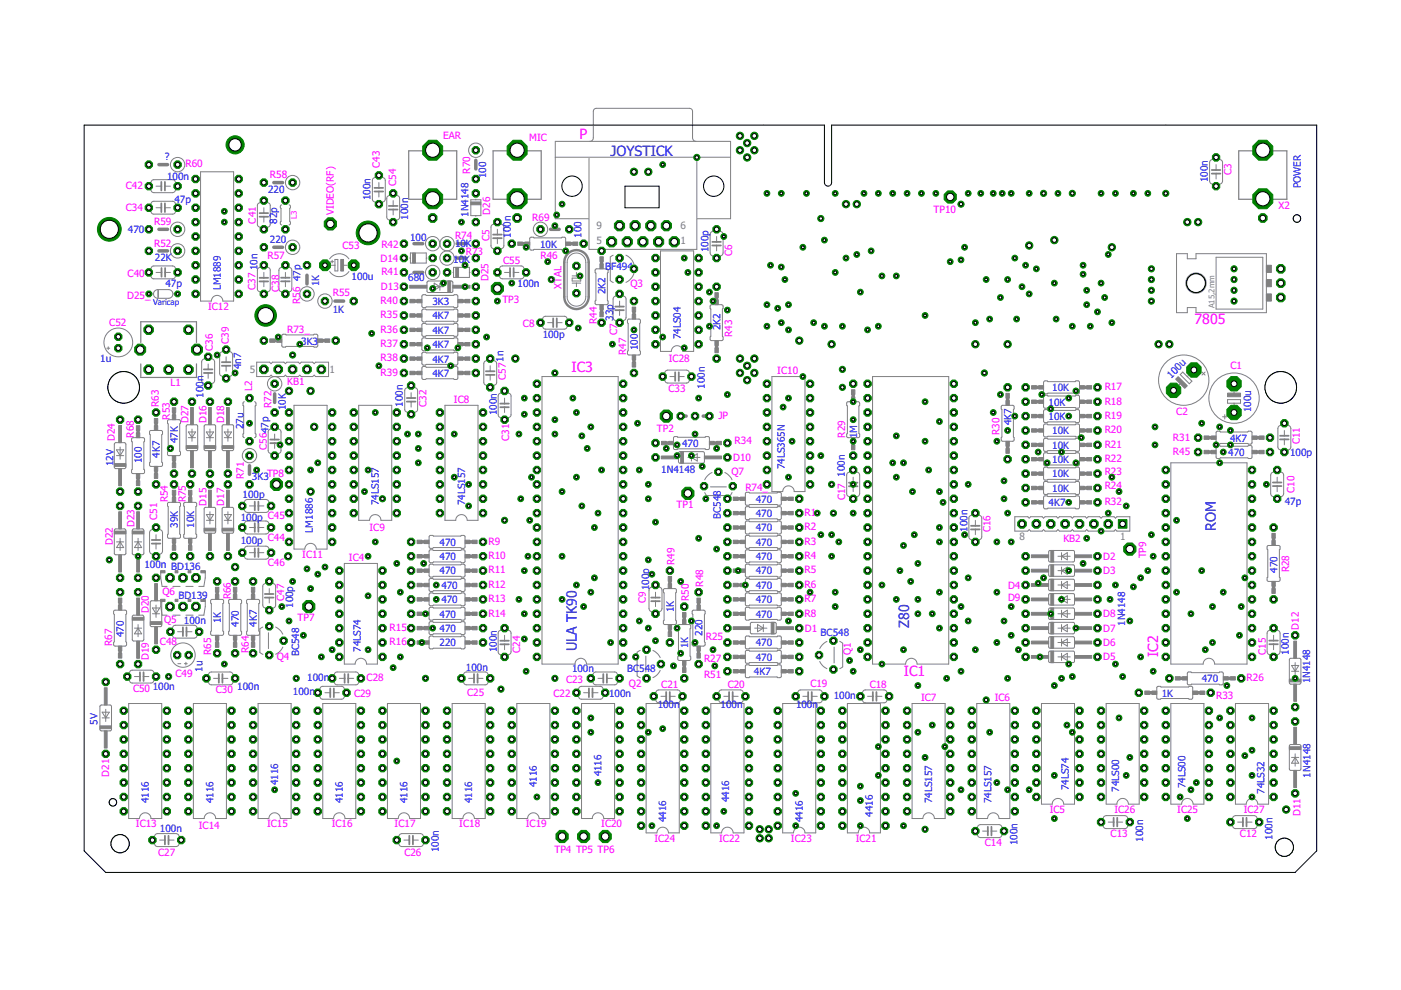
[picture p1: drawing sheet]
<svg xmlns="http://www.w3.org/2000/svg" width="297mm" height="210mm" viewBox="0 0 297 210" stroke-linecap="round" stroke-linejoin="round" font-family="sans-serif">
<defs><g id="words">
<g font-size="3" fill="#f0f">
<text x="122.9" y="29.4">P</text>
<text x="253.3" y="68.8">7805</text>
<text x="121.2" y="78.9">IC3</text>
<text x="191.6" y="143.2">IC1</text>
<text x="245.6" y="139.3" transform="rotate(-90 245.6 139.3)">IC2</text>
</g>
<g font-size="3" fill="#00f">
<text x="129.5" y="33">JOYSTICK</text>
<text x="257.8" y="112.5" transform="rotate(-90 257.8 112.5)">ROM</text>
<text x="192.8" y="133.2" transform="rotate(-90 192.8 133.2)">Z80</text>
<text x="122.3" y="138.1" transform="rotate(-90 122.3 138.1)">ULA TK90</text>
</g>
<g font-size="2.1" fill="#f0f">
<text x="93.9" y="29.5">EAR</text>
<text x="112.2" y="29.9">MIC</text>
<text x="39.3" y="35.4">R60</text>
<text x="80.5" y="35.6" transform="rotate(-90 80.5 35.6)">C43</text>
<text x="26.7" y="40.1">C42</text>
<text x="57.2" y="37.6">R58</text>
<text x="84" y="39.4" transform="rotate(-90 84 39.4)">C54</text>
<text x="99.7" y="36.8" transform="rotate(-90 99.7 36.8)">R70</text>
<text x="261.1" y="37.1" transform="rotate(-90 261.1 37.1)">C3</text>
<text x="26.7" y="44.7">C34</text>
<text x="32.7" y="47.8">R59</text>
<text x="54.3" y="47.4" transform="rotate(-90 54.3 47.4)">C41</text>
<text x="70.8" y="45.6" transform="rotate(-90 70.8 45.6)">VIDEO(RF)</text>
<text x="103.9" y="45.5" transform="rotate(-90 103.9 45.5)">D26</text>
<text x="112.8" y="46.8">R69</text>
<text x="198" y="45.2">TP10</text>
<text x="271.1" y="44.4">X2</text>
<text x="32.7" y="52.3">R52</text>
<text x="72.6" y="52.8">C53</text>
<text x="80.9" y="52.5">R42</text>
<text x="96.5" y="50.6">R74</text>
<text x="103.8" y="51.2" transform="rotate(-90 103.8 51.2)">C5</text>
<text x="27.1" y="58.7">C40</text>
<text x="56.7" y="55">R57</text>
<text x="80.7" y="55.5">D14</text>
<text x="80.9" y="58.2">R41</text>
<text x="98.8" y="54">R73</text>
<text x="103.6" y="59.7" transform="rotate(-90 103.6 59.7)">D25</text>
<text x="106.7" y="56.1">C55</text>
<text x="114.6" y="54.9">R46</text>
<text x="155.2" y="54.2" transform="rotate(-90 155.2 54.2)">C6</text>
<text x="27" y="63.5">D25_</text>
<text x="44.1" y="65.7">IC12</text>
<text x="54.2" y="61.4" transform="rotate(-90 54.2 61.4)">C37</text>
<text x="59.2" y="61.9" transform="rotate(-90 59.2 61.9)">C38</text>
<text x="63.6" y="64.5" transform="rotate(-90 63.6 64.5)">R56</text>
<text x="70.6" y="62.8">R55</text>
<text x="80.7" y="64.5">R40</text>
<text x="80.8" y="61.6">D13</text>
<text x="106.5" y="64.2">TP3</text>
<text x="119" y="61.2" transform="rotate(-90 119 61.2)">XTAL</text>
<text x="133.6" y="61">Q3</text>
<text x="23.2" y="69.1">C52</text>
<text x="60.9" y="70.6">R73_</text>
<text x="80.7" y="67.5">R35</text>
<text x="80.7" y="70.6">R36</text>
<text x="110.9" y="69.4">C8</text>
<text x="126.6" y="68.7" transform="rotate(-90 126.6 68.7)">R44</text>
<text x="130.8" y="71" transform="rotate(-90 130.8 71)">C7</text>
<text x="155.2" y="71.5" transform="rotate(-90 155.2 71.5)">R43</text>
<text x="45.1" y="74.4" transform="rotate(-90 45.1 74.4)">C36</text>
<text x="48.5" y="72.9" transform="rotate(-90 48.5 72.9)">C39</text>
<text x="80.7" y="73.6">R37</text>
<text x="80.7" y="76.6">R38</text>
<text x="132.7" y="75.3" transform="rotate(-90 132.7 75.3)">R47</text>
<text x="141.8" y="76.7">IC28</text>
<text x="36.1" y="81.9">L1</text>
<text x="53.5" y="82.9" transform="rotate(-90 53.5 82.9)">L2</text>
<text x="60.9" y="81.7">KB1</text>
<text x="80.7" y="79.7">R39</text>
<text x="107.2" y="80.5" transform="rotate(-90 107.2 80.5)">C571n</text>
<text x="141.7" y="83.1">C33</text>
<text x="164.8" y="79.4">IC10</text>
<text x="234.2" y="82.7">R17</text>
<text x="260.9" y="78.2">C1</text>
<text x="33.7" y="86.3" transform="rotate(-90 33.7 86.3)">R63</text>
<text x="36" y="89" transform="rotate(-90 36 89)">R53</text>
<text x="39.9" y="89.7" transform="rotate(-90 39.9 89.7)">D27</text>
<text x="43.7" y="89.7" transform="rotate(-90 43.7 89.7)">D16</text>
<text x="47.6" y="89.7" transform="rotate(-90 47.6 89.7)">D18</text>
<text x="57.5" y="86.5" transform="rotate(-90 57.5 86.5)">R72</text>
<text x="90.5" y="86.2" transform="rotate(-90 90.5 86.2)">C32</text>
<text x="96.2" y="85.5">IC8</text>
<text x="152.3" y="88.8">JP</text>
<text x="234.2" y="85.8">R18</text>
<text x="234.2" y="88.8">R19</text>
<text x="249.4" y="88">C2</text>
<text x="24.3" y="93.5" transform="rotate(-90 24.3 93.5)">D24</text>
<text x="28.4" y="92.8" transform="rotate(-90 28.4 92.8)">R68</text>
<text x="56.5" y="95.4" transform="rotate(-90 56.5 95.4)">C5647p</text>
<text x="108" y="93.5" transform="rotate(-90 108 93.5)">C31</text>
<text x="139.3" y="91.7">TP2</text>
<text x="155.7" y="94.2">R34</text>
<text x="179.2" y="92.8" transform="rotate(-90 179.2 92.8)">R29</text>
<text x="211.9" y="92.3" transform="rotate(-90 211.9 92.3)">R30</text>
<text x="234.2" y="91.9">R20</text>
<text x="234.2" y="94.9">R21</text>
<text x="248.7" y="93.4">R31</text>
<text x="275.6" y="94.2" transform="rotate(-90 275.6 94.2)">C11</text>
<text x="51.7" y="101.6" transform="rotate(-90 51.7 101.6)">R71</text>
<text x="56.6" y="101.2">TP8</text>
<text x="155.1" y="100.7">Q7</text>
<text x="155.4" y="97.7">D10</text>
<text x="234.2" y="98">R22</text>
<text x="234.2" y="100.6">R23</text>
<text x="248.7" y="96.5">R45</text>
<text x="35.6" y="106.5" transform="rotate(-90 35.6 106.5)">R54</text>
<text x="39.4" y="106.5" transform="rotate(-90 39.4 106.5)">R75</text>
<text x="43.7" y="107.2" transform="rotate(-90 43.7 107.2)">D15</text>
<text x="47.6" y="107.2" transform="rotate(-90 47.6 107.2)">D17</text>
<text x="143.5" y="107.7">TP1</text>
<text x="158" y="104.1">R74_</text>
<text x="179.2" y="106.1" transform="rotate(-90 179.2 106.1)">C17</text>
<text x="234.2" y="103.7">R24</text>
<text x="234.2" y="107.1">R32</text>
<text x="274.4" y="104.5" transform="rotate(-90 274.4 104.5)">C10</text>
<text x="28.5" y="111.8" transform="rotate(-90 28.5 111.8)">D23</text>
<text x="33.3" y="110.2" transform="rotate(-90 33.3 110.2)">C51</text>
<text x="78.3" y="112.5">IC9</text>
<text x="170.6" y="109.4">R1</text>
<text x="170.6" y="112.5">R2</text>
<text x="210" y="112.9" transform="rotate(-90 210 112.9)">C16</text>
<text x="23.9" y="115.6" transform="rotate(-90 23.9 115.6)">D22</text>
<text x="56.8" y="114.7">C44</text>
<text x="64.1" y="118.2">IC11</text>
<text x="74" y="119">IC4</text>
<text x="103.6" y="118.5">R10</text>
<text x="103.6" y="115.5">R9</text>
<text x="143" y="119.8" transform="rotate(-90 143 119.8)">R49</text>
<text x="170.6" y="115.5">R3</text>
<text x="170.6" y="118.5">R4</text>
<text x="225.5" y="114.8">KB2</text>
<text x="233.9" y="118.7">D2</text>
<text x="243" y="118.4" transform="rotate(-90 243 118.4)">TP9</text>
<text x="56.8" y="120.1">C46</text>
<text x="103.6" y="121.6">R11</text>
<text x="103.6" y="124.6">R12</text>
<text x="149.1" y="124.4" transform="rotate(-90 149.1 124.4)">R48</text>
<text x="170.6" y="121.6">R5</text>
<text x="170.6" y="124.6">R6</text>
<text x="213.7" y="124.8">D4</text>
<text x="233.9" y="121.7">D3</text>
<text x="273.3" y="121.4" transform="rotate(-90 273.3 121.4)">R28</text>
<text x="31.6" y="130" transform="rotate(-90 31.6 130)">D20</text>
<text x="34.4" y="126.1">Q6</text>
<text x="48.9" y="127.1" transform="rotate(-90 48.9 127.1)">R66</text>
<text x="60.3" y="127.3" transform="rotate(-90 60.3 127.3)">C47</text>
<text x="63.1" y="131.6">TP7</text>
<text x="103.6" y="127.7">R13</text>
<text x="103.6" y="130.7">R14</text>
<text x="136.9" y="127.8" transform="rotate(-90 136.9 127.8)">C9</text>
<text x="146.1" y="127.5" transform="rotate(-90 146.1 127.5)">R50</text>
<text x="170.6" y="127.7">R7</text>
<text x="170.6" y="130.7">R8</text>
<text x="213.7" y="127.5">D9</text>
<text x="233.9" y="130.9">D8</text>
<text x="23.8" y="137" transform="rotate(-90 23.8 137)">R67</text>
<text x="33.9" y="136.8">C48</text>
<text x="34.8" y="132.2">Q5</text>
<text x="82.6" y="133.8">R15</text>
<text x="82.6" y="136.8">R16</text>
<text x="149.6" y="135.7">R25</text>
<text x="170.7" y="133.9">D1</text>
<text x="233.9" y="137">D6</text>
<text x="233.9" y="133.9">D7</text>
<text x="275.4" y="133.5" transform="rotate(-90 275.4 133.5)">D12</text>
<text x="31.6" y="140" transform="rotate(-90 31.6 140)">D19</text>
<text x="37.2" y="143.5">C49</text>
<text x="44.7" y="138.9" transform="rotate(-90 44.7 138.9)">R65</text>
<text x="52.7" y="138.5" transform="rotate(-90 52.7 138.5)">R64</text>
<text x="58.7" y="140">Q4</text>
<text x="110.3" y="138.4" transform="rotate(-90 110.3 138.4)">C24</text>
<text x="149.3" y="140.3">R27</text>
<text x="149.3" y="143.7">R51</text>
<text x="180.4" y="138.8" transform="rotate(-90 180.4 138.8)">Q1</text>
<text x="233.9" y="140">D5</text>
<text x="268.3" y="138.8" transform="rotate(-90 268.3 138.8)">C15</text>
<text x="28.2" y="146.7">C50</text>
<text x="45.8" y="147">C30</text>
<text x="75.1" y="147.9">C29</text>
<text x="77.7" y="144.4">C28</text>
<text x="99.1" y="147.5">C25</text>
<text x="117.3" y="147.9">C22</text>
<text x="120" y="144.8">C23</text>
<text x="133.3" y="145.7">Q2</text>
<text x="140.2" y="146">C21</text>
<text x="154.3" y="146">C20</text>
<text x="171.8" y="145.6">C19</text>
<text x="184.4" y="146">C18</text>
<text x="195.3" y="148.7">IC7</text>
<text x="210.9" y="148.7">IC6</text>
<text x="257.8" y="148.3">R33</text>
<text x="264.3" y="144.4">R26</text>
<text x="23.2" y="164.7" transform="rotate(-90 23.2 164.7)">D21</text>
<text x="222.6" y="172.3">IC5</text>
<text x="236.3" y="172.3">IC26</text>
<text x="249.6" y="172.3">IC25</text>
<text x="263.7" y="172.3">IC27</text>
<text x="275.7" y="173.1" transform="rotate(-90 275.7 173.1)">D11</text>
<text x="28.8" y="175.4">IC13</text>
<text x="42.1" y="175.8">IC14</text>
<text x="56.6" y="175.4">IC15</text>
<text x="70.3" y="175.4">IC16</text>
<text x="83.7" y="175.4">IC17</text>
<text x="97.4" y="175.4">IC18</text>
<text x="111.5" y="175.4">IC19</text>
<text x="127.5" y="175.4">IC20</text>
<text x="138.8" y="178.6">IC24</text>
<text x="152.5" y="178.6">IC22</text>
<text x="167.7" y="178.6">IC23</text>
<text x="181.4" y="178.6">IC21</text>
<text x="208.8" y="179.4">C14</text>
<text x="235.5" y="177.5">C13</text>
<text x="262.9" y="177.5">C12</text>
<text x="33.5" y="181.4">C27</text>
<text x="85.7" y="181.4">C26</text>
<text x="117.6" y="180.8">TP4 TP5 TP6</text>
</g>
<g font-size="2.1" fill="#00f">
<text x="35" y="33.8">?</text>
<text x="35.4" y="38.1">100n</text>
<text x="56.9" y="40.9">220</text>
<text x="103.1" y="37.8" transform="rotate(-90 103.1 37.8)">100</text>
<text x="256.1" y="38.6" transform="rotate(-90 256.1 38.6)">100n</text>
<text x="275.8" y="40" transform="rotate(-90 275.8 40)">POWER</text>
<text x="37" y="43.1">47p</text>
<text x="58.8" y="47.4" transform="rotate(-90 58.8 47.4)">82p</text>
<text x="78.6" y="42.4" transform="rotate(-90 78.6 42.4)">100n</text>
<text x="86.6" y="46.6" transform="rotate(-90 86.6 46.6)">100n</text>
<text x="99.4" y="45.9" transform="rotate(-90 99.4 45.9)">1N4148</text>
<text x="27.1" y="49.3">470</text>
<text x="57.2" y="51.6">220</text>
<text x="86.9" y="51.2">100</text>
<text x="96.5" y="52.3">10K</text>
<text x="108.3" y="50.4" transform="rotate(-90 108.3 50.4)">100n</text>
<text x="114.5" y="52.5">10K</text>
<text x="123.3" y="50.4" transform="rotate(-90 123.3 50.4)">100</text>
<text x="150.2" y="53.5" transform="rotate(-90 150.2 53.5)">100p</text>
<text x="32.9" y="55.4">22K</text>
<text x="54.6" y="57.3" transform="rotate(-90 54.6 57.3)">10n</text>
<text x="63.7" y="59.6" transform="rotate(-90 63.7 59.6)">47p</text>
<text x="74.5" y="59.3">100u</text>
<text x="86.6" y="59.6">680</text>
<text x="96.1" y="55.8">10K</text>
<text x="128.3" y="57.1">B</text>
<text x="129.6" y="57.1">F494</text>
<text x="35.1" y="61">47p</text>
<text x="46.8" y="61.6" transform="rotate(-90 46.8 61.6)">LM1889</text>
<text x="67.7" y="60.6" transform="rotate(-90 67.7 60.6)">1K</text>
<text x="91.7" y="64.7">3K3</text>
<text x="109.7" y="61">100n</text>
<text x="128.4" y="62.4" transform="rotate(-90 128.4 62.4)">2K2</text>
<text x="70.6" y="66.4">1K</text>
<text x="91.7" y="67.7">4K7</text>
<text x="91.7" y="70.8">4K7</text>
<text x="115.1" y="71.6">100p</text>
<text x="130" y="68" transform="rotate(-90 130 68)">33p</text>
<text x="144.3" y="71.9" transform="rotate(-90 144.3 71.9)">74LS04</text>
<text x="152.8" y="70" transform="rotate(-90 152.8 70)">2K2</text>
<text x="21.3" y="76.7">1u</text>
<text x="63.9" y="73.1">3K3</text>
<text x="91.7" y="73.8">4K7</text>
<text x="91.7" y="76.9">4K7</text>
<text x="135.2" y="74.2" transform="rotate(-90 135.2 74.2)">100</text>
<text x="51.1" y="78.2" transform="rotate(-90 51.1 78.2)">4n7</text>
<text x="91.7" y="79.9">4K7</text>
<text x="149.4" y="82.4" transform="rotate(-90 149.4 82.4)">100n</text>
<text x="223.1" y="83">10K</text>
<text x="248.3" y="80.3" transform="rotate(-45 248.3 80.3)">10 u</text>
<text x="43.1" y="84.3" transform="rotate(-90 43.1 84.3)">100n</text>
<text x="60.6" y="87" transform="rotate(-90 60.6 87)">10K</text>
<text x="85.4" y="86.2" transform="rotate(-90 85.4 86.2)">100n</text>
<text x="105.3" y="88" transform="rotate(-90 105.3 88)">100n</text>
<text x="222.3" y="86">10K</text>
<text x="222.3" y="89">10K</text>
<text x="265.3" y="87.4" transform="rotate(-90 265.3 87.4)">100u</text>
<text x="37.7" y="94" transform="rotate(-90 37.7 94)">47K</text>
<text x="51.7" y="91" transform="rotate(-90 51.7 91)">27u</text>
<text x="144.6" y="94.8">470</text>
<text x="181.7" y="92.9" transform="rotate(-90 181.7 92.9)">1M</text>
<text x="214.5" y="90.2" transform="rotate(-90 214.5 90.2)">4K7</text>
<text x="223.1" y="92.1">10K</text>
<text x="223.1" y="95.1">10K</text>
<text x="260.8" y="93.6">4K7</text>
<text x="24.1" y="98.8" transform="rotate(-90 24.1 98.8)">12V</text>
<text x="30.1" y="98.2" transform="rotate(-90 30.1 98.2)">100</text>
<text x="33.9" y="97.1" transform="rotate(-90 33.9 97.1)">4K7</text>
<text x="53.4" y="101.9">3K3</text>
<text x="140.2" y="100.2">1N4148</text>
<text x="166.4" y="99.5" transform="rotate(-90 166.4 99.5)">74LS365N</text>
<text x="179.1" y="101.1" transform="rotate(-90 179.1 101.1)">100n</text>
<text x="223.1" y="98.2">10K</text>
<text x="223.1" y="101.2">10K</text>
<text x="260.4" y="96.7">470</text>
<text x="273.5" y="96.8">100p</text>
<text x="51.4" y="105.5">100p</text>
<text x="80.3" y="107.1" transform="rotate(-90 80.3 107.1)">74LS157</text>
<text x="98.6" y="107.1" transform="rotate(-90 98.6 107.1)">74LS157</text>
<text x="160.2" y="106.6">470</text>
<text x="222.3" y="107.3">4K7</text>
<text x="223.1" y="104.3">10K</text>
<text x="272.4" y="107">47p</text>
<text x="37.7" y="111.9" transform="rotate(-90 37.7 111.9)">39K</text>
<text x="41.1" y="111.9" transform="rotate(-90 41.1 111.9)">10K</text>
<text x="51.1" y="110.5">100p C45</text>
<text x="66.3" y="112.9" transform="rotate(-90 66.3 112.9)">LM1886</text>
<text x="152.8" y="110" transform="rotate(-90 152.8 110)">BC548</text>
<text x="160.2" y="109.6">470</text>
<text x="160.2" y="112.7">470</text>
<text x="205.1" y="112.8" transform="rotate(-90 205.1 112.8)">100n</text>
<text x="51.1" y="115.4">100p</text>
<text x="93.2" y="118.8">470</text>
<text x="93.2" y="115.7">470</text>
<text x="160.2" y="115.7">470</text>
<text x="160.2" y="118.8">470</text>
<text x="30.6" y="120.5">100n BD136</text>
<text x="93.2" y="121.8">470</text>
<text x="93.6" y="124.9">470</text>
<text x="137.6" y="125.1" transform="rotate(-90 137.6 125.1)">100p</text>
<text x="160.2" y="121.8">470</text>
<text x="160.2" y="124.9">470</text>
<text x="270.8" y="121.4" transform="rotate(-90 270.8 121.4)">470</text>
<text x="37.8" y="127">BD139</text>
<text x="62.2" y="128.9" transform="rotate(-90 62.2 128.9)">100p</text>
<text x="93.2" y="130.9">470</text>
<text x="93.6" y="127.9">470</text>
<text x="142.9" y="129.8" transform="rotate(-90 142.9 129.8)">1K</text>
<text x="160.2" y="127.9">470</text>
<text x="160.2" y="130.9">470</text>
<text x="26.3" y="135.2" transform="rotate(-90 26.3 135.2)">470</text>
<text x="39" y="132.3">100n</text>
<text x="46.9" y="132.1" transform="rotate(-90 46.9 132.1)">1K</text>
<text x="50.7" y="132.9" transform="rotate(-90 50.7 132.9)">470</text>
<text x="54.5" y="132.9" transform="rotate(-90 54.5 132.9)">4K7</text>
<text x="93.2" y="134">470</text>
<text x="93.2" y="137">220</text>
<text x="145.9" y="137.4" transform="rotate(-90 145.9 137.4)">1K</text>
<text x="148.9" y="134.8" transform="rotate(-90 148.9 134.8)">220</text>
<text x="160.2" y="137">470</text>
<text x="174" y="134.8">BC548</text>
<text x="238.6" y="132.7" transform="rotate(-90 238.6 132.7)">1N4148</text>
<text x="42.9" y="142.4" transform="rotate(-90 42.9 142.4)">1u</text>
<text x="63.4" y="139.2" transform="rotate(-90 63.4 139.2)">BC548</text>
<text x="76.5" y="138.2" transform="rotate(-90 76.5 138.2)">74LS74</text>
<text x="98.8" y="142.2">100n</text>
<text x="105.3" y="138.3" transform="rotate(-90 105.3 138.3)">100n</text>
<text x="121.3" y="142.5">100n</text>
<text x="133" y="142.5">BC</text>
<text x="135.5" y="142.5">548</text>
<text x="159.9" y="143.1">4K7</text>
<text x="160.2" y="140.1">470</text>
<text x="273.2" y="138.8" transform="rotate(-90 273.2 138.8)">100n</text>
<text x="32.4" y="146.3">100n</text>
<text x="50.3" y="146.3">100n</text>
<text x="62.1" y="147.4">100n</text>
<text x="65.2" y="144.4">100n</text>
<text x="129.2" y="147.8">100n</text>
<text x="176.8" y="148.2">100n</text>
<text x="246.3" y="147.7">1K</text>
<text x="254.8" y="144.5">470</text>
<text x="277.8" y="144.9" transform="rotate(-90 277.8 144.9)">1N4148</text>
<text x="20.7" y="153.7" transform="rotate(-90 20.7 153.7)">5V</text>
<text x="139.4" y="150.1">100n</text>
<text x="152.8" y="150.1">100n</text>
<text x="168.8" y="150.1">100n</text>
<text x="59" y="166.5" transform="rotate(-90 59 166.5)">4116</text>
<text x="113.8" y="166.9" transform="rotate(-90 113.8 166.9)">4116</text>
<text x="127.6" y="164.6" transform="rotate(-90 127.6 164.6)">4116</text>
<text x="226.6" y="167.5" transform="rotate(-90 226.6 167.5)">74LS74</text>
<text x="237.3" y="167.9" transform="rotate(-90 237.3 167.9)">74LS00</text>
<text x="251.4" y="167.1" transform="rotate(-90 251.4 167.1)">74LS00</text>
<text x="277.9" y="164.9" transform="rotate(-90 277.9 164.9)">1N4148</text>
<text x="31.6" y="170.3" transform="rotate(-90 31.6 170.3)">4116</text>
<text x="45.3" y="170.3" transform="rotate(-90 45.3 170.3)">4116</text>
<text x="72.7" y="170.3" transform="rotate(-90 72.7 170.3)">4116</text>
<text x="86.4" y="170.3" transform="rotate(-90 86.4 170.3)">4116</text>
<text x="100.1" y="170.3" transform="rotate(-90 100.1 170.3)">4116</text>
<text x="154.6" y="170.1" transform="rotate(-90 154.6 170.1)">4416</text>
<text x="185.1" y="173.2" transform="rotate(-90 185.1 173.2)">4416</text>
<text x="197.6" y="170.3" transform="rotate(-90 197.6 170.3)">74LS157</text>
<text x="210.2" y="170.3" transform="rotate(-90 210.2 170.3)">74LS157</text>
<text x="268.1" y="168.3" transform="rotate(-90 268.1 168.3)">74LS32</text>
<text x="33.9" y="176.4">100n</text>
<text x="141.3" y="174.3" transform="rotate(-90 141.3 174.3)">4416</text>
<text x="170.2" y="174.3" transform="rotate(-90 170.2 174.3)">4416</text>
<text x="215.7" y="179.2" transform="rotate(-90 215.7 179.2)">100n</text>
<text x="242.4" y="178.4" transform="rotate(-90 242.4 178.4)">100n</text>
<text x="269.8" y="178" transform="rotate(-90 269.8 178)">100n</text>
<text x="93" y="180.7" transform="rotate(-90 93 180.7)">100n</text>
</g>
<g font-size="2.1" fill="#808080">
<text x="126.5" y="51.7">5</text>
<text x="126.5" y="48.6">9</text>
<text x="144.3" y="51.7">1</text>
<text x="144.3" y="48.5">6</text>
<text x="52.9" y="79.1">5</text>
<text x="69.9" y="79.1">1</text>
<text x="216.1" y="114.4">8</text>
<text x="237.5" y="114.4">1</text>
</g>
<text font-size="1.7" fill="#f0f" x="62.9" y="46.4" transform="rotate(-90 62.9 46.4)">L3</text>
<text font-size="1.7" fill="#00f" x="32.4" y="64.7">Varicap</text>
<text font-size="1.7" fill="#808080" x="257.5" y="65.4" transform="rotate(-90 257.5 65.4)">A15,2mm</text>
</g></defs>
<path d="M15.8 22.9l265.4 164.1M281.2 22.9l-265.4 164.1" fill="none" stroke="#fff" stroke-width=".21"/>
<g fill="none" stroke="#808080" stroke-width=".21">
<path d="M32 38.7l.3-.5 .3-.1h4.2l.3 .3 .1 .3M33.1 39.5h1.1M35 39.5h1.1M42.5 36.4h7v27.4h-2.3a1.22 1.22 0 0 0-1.2-1.2 1.22 1.22 0 0 0-1.2 1.2h-2.3zM79.6 37.6l-.5 .3-.1 .3v4.2l.2 .3 .4 .1M80.3 38.7v1.1M81.1 37.6l.5 .3 .1 .3v4.2l-.3 .3-.3 .1M117.7 30h37.2v16.4h-7.2v6.5h-22.8v-6.5h-7.2zM117.7 33.3h37.2M124.9 33.6v12.6M125 30l.5-.2 .3-.3v-5.9l.1-.4 .5-.2h20l.3 .2 .1 .4 .1 5.9 .3 .3 .4 .2M147.7 33.6v12.6"/>
<path d="M257.1 33.8l-.4 .2-.2 .4v4l.2 .5 .4 .1M257.8 34.9v1.1M257.8 36.8v1.2M258.6 33.8l.5 .3 .1 .3v4l-.2 .5-.4 .1M32 44.8l.3 .5 .3 .1h4.2l.3-.2 .1-.4M32 43.3l.3-.5 .3-.1h4.2l.3 .2 .1 .4M32 57l.3-.5 .3-.1h4.2l.3 .2 .1 .4M32 58.5l.3 .5 .3 .1h4.2l.3-.2 .1-.4M32 40.2l.1 .4 .5 .3h4l.5-.3 .1-.4M33.1 44h1.1M33.1 57.8h1.1M35 44h1.1"/>
<path d="M35 57.8h1.1M55.2 56.7l-.5 .2-.1 .4v4.1l.6 .5M55.2 43l-.5 .2-.1 .4v4.1l.2 .3 .4 .2M55.9 44v1.2M55.9 46v1.1M55.9 57.8v1.1M55.9 59.7v1.1M56.7 56.7l.5 .2 .1 .4v4.1l-.2 .3-.4 .2M56.7 43l.5 .2 .1 .4v4.1l-.2 .3-.4 .2M59.8 56.7l-.6 .2-.1 .4 .1 4.1 .6 .5M59.8 43.4l-.4 .3 .2 .5v2.7l-.2 .5 .4 .3M60.5 57.8v1.1"/>
<path d="M60.5 59.6v1.2M61.3 56.7l.5 .2 .1 .4-.1 4.1-.2 .3-.3 .2M61.3 43.4l.3 .3-.2 .5v2.7l.2 .5-.3 .3M69.9 54.9a2.46 2.46 0 0 1 4.1 0M69.9 57.6a2.46 2.46 0 0 0 4.1 0M70.1 55.5h.6M70.3 56.2h.7M70.4 55.2v.6M71 55h.6v2.4h-.6zM72.7 56.2h.9M80.3 40.6v1.2M82.6 41.4l-.5 .3-.1 .4v4.1l.3 .3 .3 .1"/>
<path d="M83.4 42.5v1.2M83.4 44.4v1.2M84.1 41.4l.5 .3 .1 .4v4.1l-.2 .3-.4 .1M86.9 54.7h.1M87 53.6h3.4v2.2h-3.4zM90.4 54.7h.1M90.6 59.7l5.2-.1 .2 .3v1.9l-.3 .2h-5l-.2-.3zM96 57.8h.2M96.2 56.7h3.3v2.1h-3.3zM99.5 57.8h.2M99.8 42.4h2.2v3.3h-2.2zM100.9 42.2v.2"/>
<path d="M100.9 45.7v.2M104.7 47.5l-.5 .3-.1 .4v4.1l.2 .3 .4 .1M105.5 48.6v1.1M105.5 50.5v1.2M105.9 57l.1-.4 .5-.2h4.2l.4 .6M105.9 58.5l.3 .5 .3 .1h4.2l.4-.6M106.2 47.5l.5 .3 .1 .4v4.1l-.6 .4M107 57.8h1.1M108.9 57.8h1.1M112.4 50.4h6.6l.2-.1h.5l.2 .3v2.2l-.3 .2h-.4l-.2-.1h-5.8l-.1 .1h-.6l-.2-.3zM120.8 54.2a1.98 1.98 0 0 1 2.2-.4 1.98 1.98 0 0 1 1.2 1.8v7.3a1.98 1.98 0 0 1-2 2 1.98 1.98 0 0 1-2-2l.1-7.7zM121.3 59h1.8v.6h-1.8z"/>
<path d="M121.3 58.5h1.8M122.2 57.8v.7M126.2 57.2l.3-.2h2.1l.3 .2v.6l-.1 .1v5.8l.1 .1v.5l-.2 .3h-2.2l-.3-.2v-.6l.1-.1v-5.8l-.1-.1zM130 54.1l-.6 .4v5l.6 .4M131.2 55.3v.3M131.2 58.4v.3M132.7 54.1a3.2 3.2 0 0 1 1.9 2.9 3.2 3.2 0 0 1-1.9 2.9M140 53.2h7.1v21.3h-2.3a1.23 1.23 0 0 0-1.2-1.2 1.23 1.23 0 0 0-1.3 1.2h-2.3zM151.2 49.1l-.5 .2-.1 .4v3.9l.1 .4 .5 .3M151.9 50.1v1.2M151.9 52v1.2M152.7 49.1l.5 .2 .1 .4v3.9l-.1 .4-.5 .3"/>
<path d="M249.4 53.8h2.3v1.1h1.9v-1.1h14.9v12.5h-14.9v-1.1h-1.9v1.1h-2.3zM257.8 54.5h9.9v11h-9.9zM22.6 73.8h.7M22.9 73.5v.6M31.9 62.3h.6M32.7 61.8l.7-.4h2.4a.92 .92 0 0 1 .9 .9 .92 .92 0 0 1-.9 .9h-2.7a.91 .91 0 0 1-.4-1.4zM36.7 62.3h.6M43.4 76.1l-.4 .1-.2 .5v4.2l.6 .4M44.1 77.2v1.1M44.1 79.1v1.1M44.9 76.1l.4 .1 .2 .5v4l-.1 .3-.5 .3M47.2 74.6l-.4 .1-.2 .5v4.2l.6 .4"/>
<path d="M47.9 75.6v1.2M47.9 77.6v1.1M48.7 74.6l.4 .1 .2 .5v4l-.1 .3-.5 .3M54.4 76.8h2.7l.4 .3 .3-.3h2.4l.3 .3 .3-.3h2.4l.4 .3 .3-.3h2.4l.3 .3 .3-.3h2.8v3h-2.8l-.3-.3-.3 .3h-2.4l-.3-.3-.4 .3h-2.4l-.3-.3-.3 .3h-2.4l-.3-.3-.4 .3h-2.7zM59.8 71h6.6l.2-.1h.6l.2 .3v2.2l-.3 .2-.7-.2h-5.7l-.2 .2h-.6l-.1-.3zM89.6 65.6l6.6 .1 .1-.2 .6 .1 .2 .2-.1 2.3-.2 .2h-.5l-.1-.2h-5.8l-.2 .2-.6-.1-.1-.2zM89.6 68.7h6.6l.1-.1h.6l.2 .3-.1 2.2-.2 .2h-.5l-.1-.1h-5.8l-.2 .1h-.6l-.1-.3zM89.6 71.7l6.6 .1 .1-.2h.6l.2 .3-.1 2.3-.2 .2h-.5l-.1-.2h-5.8l-.2 .2-.6-.1-.1-.2zM89.6 74.8h6.6l.1-.1h.6l.2 .3-.1 2.2-.2 .2h-.5l-.1-.1h-5.8l-.2 .1h-.6l-.1-.3zM89.6 77.8l.6-.1 .2 .2h5.8l.1-.2h.5l.3 .3-.1 2.3-.2 .2h-.5l-.1-.2h-5.8l-.2 .2-.6-.1-.1-.2zM89.6 62.6h6.6l.1-.1h.6l.2 .3-.1 2.2-.2 .2h-.5l-.1-.1h-5.8l-.2 .1h-.6l-.1-.3zM91.4 60.8h2.6"/>
<path d="M92.1 60l1.2 .8-1.2 .8zM93.3 60v1.6M103.2 76.5l-.4 .1-.2 .5v4.2l.2 .3 .4 .1M103.9 77.6v1.1M103.9 79.5v1.1M104.7 76.5l.5 .3 .1 .3v4.2l-.6 .4M114.9 79.8h16.2v61h-6.7a1.22 1.22 0 0 0-1.3-1.2 1.22 1.22 0 0 0-1.2 1.2h-7zM115.1 67.6l.1-.3 .5-.2h4.1l.3 .2 .1 .3M115.1 69.2l.2 .5 .4 .1h4.1l.4-.6M116.1 68.4h1.2M118 68.4h1.2M121.3 60h1.8"/>
<path d="M122.2 60v.8M130.6 62.8l-.5 .2-.1 .4v4l.1 .3 .5 .3M131.4 63.8v1.2M131.4 65.8v1.1M132.1 62.8l.5 .2 .1 .4v4l-.1 .3-.5 .3M133.1 67.8l2.4-.2 .3 .2v.6l-.2 .2v5.8l.2 .1v.5l-.2 .2-2.3 .1-.2-.2-.1-.6 .2-.1v-5.8l-.2-.2zM141 79.1l.1-.4 .5-.2h3.9l.5 .2 .1 .4M142 79.8h1.2M143.9 79.8h1.2M150.6 64.7l2.4-.1 .3 .2v.6l-.1 .1v5.8l.1 .2v.4l-.2 .3h-2.2l-.3-.2v-.5l.1-.2zM163.7 79.8h7v24.4h-2.3a1.22 1.22 0 0 0-1.2-1.2 1.22 1.22 0 0 0-1.3 1.2h-2.2zM185 79.8h16.1v61h-6.7a1.22 1.22 0 0 0-1.2-1.2 1.22 1.22 0 0 0-1.2 1.2h-7z"/>
<path d="M250.2 79.4l.6-.5 1.9 1.9-.5 .6zM251.9 79.6l-.2 .3M254.8 78.9l.7 .6M255.5 78.9l-.7 .6M24.3 94l.3-.1h1.8l.2 .1 .1 5-.2 .3-1.9 .1-.3-.2zM24.7 95.4h1.5l-.7 1.2zM24.7 96.6h1.5M25.5 94.8v2.6M28 92.9l2.3-.1 .3 .2v.6l-.1 .1v5.8l.1 .2v.4l-.1 .3h-2.3l-.3-.2v-.5l.1-.2zM31.8 91.4l2.3-.1 .3 .2 .1 .5-.2 .2v5.8l.2 .1v.5l-.2 .3h-2.3l-.3-.2v-.6l.2-.1zM35.6 89.1l2.4-.1 .2 .2 .1 .5-.2 .2v5.8l.2 .1v.5l-.2 .3h-2.3l-.3-.2v-.6l.2-.1zM39.6 90.1h2l.3 .1v5l-.2 .3h-1.9l-.3-.1z"/>
<path d="M39.9 91.6h1.6l-.8 1.2zM39.9 92.8h1.6M40.7 91v2.6M43.4 90.1h2l.3 .1v5l-.2 .3h-1.9l-.3-.1zM43.8 91.6h1.5l-.8 1.2zM43.8 92.8h1.5M44.5 91v2.6M47.2 90.1h2l.3 .1v5l-.2 .3h-1.9l-.3-.1zM47.6 91.6h1.5l-.8 1.2zM47.6 92.8h1.5M48.3 91v2.6M51.8 85.2l-.3 .3v.4l.2 .2v5.8l-.2 .1v.5l.3 .3"/>
<path d="M54 85.2l.3 .3v.4l-.2 .2v5.8l.2 .1v.5l-.3 .3M57.5 91l-.4 .1-.2 .5v4.1l.2 .3 .4 .1M58.2 92v1.2M58.2 94v1.1M59 91l.4 .1 .2 .5v4.1l-.2 .3-.4 .1M62.3 85.9h7v30.5h-2.2a1.22 1.22 0 0 0-1.3-1.2 1.22 1.22 0 0 0-1.2 1.2h-2.3zM76.1 85.9h7v24.4h-2.3a1.22 1.22 0 0 0-1.2-1.2 1.22 1.22 0 0 0-1.3 1.2h-2.2zM86.4 82.2l-.5 .3-.1 .3v4.2l.6 .4M87.2 83.3v1.1M87.2 85.2v1.1M87.9 82.2l.4 .1 .2 .5v4.2l-.6 .4M94.3 85.9h7v24.4h-2.2a1.22 1.22 0 0 0-1.3-1.2 1.22 1.22 0 0 0-1.2 1.2h-2.3z"/>
<path d="M106.2 83.4l-.3 .1-.3 .5v4.1l.3 .3 .3 .1M107 84.4v1.2M107 86.3v1.2M107.7 83.4l.4 .1 .3 .5-.1 4.1-.6 .4M141 80.6l.1 .4 .5 .2h4.1l.3-.2 .1-.4M142.9 92.7l.7-.1 .1 .1h5.8l.1-.1h.6l.2 .3v2.2l-.3 .2h-.5l-.1-.1h-5.8l-.1 .1h-.6l-.2-.3zM144 95.9l5.2-.1 .2 .3-.1 1.9-.3 .2h-5l-.2-.3zM145.8 97h2.6M146.6 97l1.2-.8v1.5zM146.6 96.2v1.5M179.6 85.3l2.3-.1 .4 .3v.4l-.2 .2v5.8l.2 .1v.5l-.2 .3h-2.3l-.3-.2v-.6l.2-.1zM212.4 86l2.3-.1 .3 .2v.6l-.1 .1v5.8l.1 .2v.5l-.2 .2-2.2 .1-.3-.2v-.6l.1-.2z"/>
<path d="M221.4 80.9l.6-.1 .2 .1h5.8l.1-.1h.5l.3 .3v2.2l-.3 .2h-.5l-.1-.1h-5.8l-.2 .1h-.6l-.1-.3zM221.4 83.9l.6-.1 .2 .2h5.8l.1-.2h.6l.2 .3v2.3l-.3 .2h-.5l-.1-.2h-5.8l-.2 .2-.6-.1-.1-.2zM221.4 87l.6-.2 .2 .2h5.8l.1-.2 .6 .1 .2 .3v2.2l-.3 .2h-.5l-.1-.1h-5.8l-.2 .1h-.6l-.1-.3zM221.4 90l.6-.1 .2 .2h5.8l.1-.2h.6l.2 .3v2.3l-.3 .1h-.5l-.1-.1h-5.8l-.2 .1h-.6l-.1-.3zM221.4 93l.6-.1 .2 .2h5.8l.1-.2 .6 .1 .2 .3v2.2l-.3 .2h-.5l-.1-.2h-5.8l-.2 .2h-.6l-.1-.3zM221.4 96.1h6.6l.1-.1h.6l.2 .3v2.3l-.3 .1h-.5l-.1-.1h-5.8l-.2 .1h-.6l-.1-.3zM221.4 99.1l6.6 .1 .1-.2 .6 .1 .2 .3v2.2l-.3 .2h-.5l-.1-.2h-5.8l-.2 .2h-.6l-.1-.3zM248.2 98.1h16.2v42.7h-6.9a1.22 1.22 0 0 0-1.2-1.2 1.22 1.22 0 0 0-1.2 1.2h-6.9zM250.4 81.2l-.4 .4M257.9 91.5l.7-.1 .1 .2h5.8l.2-.2h.6l.2 .3-.1 2.3-.2 .2h-.5l-.2-.2h-5.8l-.1 .2-.6-.1-.2-.2zM257.9 94.6h6.6l.2-.1h.6l.2 .3-.1 2.2-.2 .2h-.5l-.2-.1h-5.8l-.1 .1h-.6l-.2-.3zM259.2 88.4h.9"/>
<path d="M259.7 87.9v.9M260.3 84.7h2.7v.8h-2.7zM261.6 83v.7M261.6 85.5v.3M271.5 90.2l-.3 .1-.3 .5v4l.3 .5 .3 .1M272.3 91.3v1.1M272.3 93.2v1.1M273.1 90.2l.3 .1 .3 .5v4l-.3 .5-.3 .1M24.3 112.2l2.1-.1 .2 .2 .1 5-.2 .3h-1.9l-.3-.1zM24.7 114.9h1.5M25.5 114.1v2.6M25.5 114.9l.7 1.2h-1.5z"/>
<path d="M28.2 112.2l2-.1 .3 .2v5l-.2 .3h-1.9l-.3-.1zM28.5 114.9h1.5M29.3 114.1v2.6M29.3 114.9l.7 1.2h-1.5zM32.3 112.3l-.3 .1-.3 .5v4l.3 .5 .3 .1M33.1 113.4v1.1M33.1 115.3v1.1M33.8 112.3l.4 .1 .3 .5v4l-.3 .5-.4 .1M35.6 106.6l2.4-.1 .2 .2 .1 .6-.2 .1v5.8l.2 .2v.4l-.2 .3h-2.3l-.3-.2v-.5l.2-.2zM39 106.6l2.4-.1 .3 .2v.6l-.2 .1v5.8l.2 .2v.4l-.2 .3h-2.3l-.2-.2-.1-.5 .2-.2zM43.4 107.7l2-.1 .3 .2v5l-.2 .2-1.9 .1-.3-.2zM43.8 109.1h1.5l-.8 1.2z"/>
<path d="M43.8 110.3h1.5M44.5 108.5v2.6M47.2 107.7l2-.1 .3 .2v5l-.2 .2-1.9 .1-.3-.2zM47.6 109.1h1.5l-.8 1.2zM47.6 110.3h1.5M48.3 108.5v2.6M51.8 117.9l.3 .5 .3 .2h4l.5-.3 .1-.4M51.8 116.4l.3-.5 .3-.1h4.2l.3 .3 .1 .3M51.8 112.6l.1 .4 .5 .2h4l.5-.2 .1-.4M51.8 111.1l.1-.4 .5-.2h4.2l.3 .2 .1 .4M51.8 108l.3 .5 .3 .1h4l.5-.2 .1-.4M51.8 106.5l.1-.3 .5-.3h4l.5 .3 .1 .3"/>
<path d="M52.9 117.2h1.1M52.9 111.8h1.1M52.9 107.3h1.1M54.8 117.2h1.1M54.8 111.8h1.1M54.8 107.3h1.1M73 119.5h7v21.3h-2.3a1.22 1.22 0 0 0-1.2-1.2 1.22 1.22 0 0 0-1.2 1.2h-2.3zM91.1 116.6l6.6 .1 .1-.1h.6l.2 .3v2.2l-.3 .2h-.5l-.1-.2h-5.8l-.2 .2h-.4l-.3-.3zM91.1 119.7l6.6 .1 .1-.2h.6l.2 .3v2.3l-.3 .2h-.5l-.1-.2h-5.8l-.2 .2h-.4l-.3-.4zM91.1 113.6l6.6 .1 .1-.2h.6l.2 .3v2.3l-.3 .2h-.5l-.1-.2h-5.8l-.2 .2-.5-.1-.2-.2zM150.6 103.2h3.4M151 100.2l-.8 .5-.8 1"/>
<path d="M153.7 100.2l1 .8 .5 .7M155.2 104.4l-.4 .7h-5l-.4-.7M158.1 107.5l6.6 .1 .2-.2h.6l.2 .3-.1 2.3-.3 .2h-.4l-.2-.2h-5.8l-.1 .2h-.6l-.2-.3zM158.1 110.6h6.6l.2-.1h.6l.2 .3-.1 2.2-.3 .2h-.4l-.2-.1h-5.8l-.1 .1h-.6l-.2-.3zM158.1 113.6l6.6 .1 .2-.2h.6l.2 .3-.1 2.3-.3 .2h-.4l-.2-.2h-5.8l-.1 .2-.6-.1-.2-.2zM158.1 116.6l6.6 .1 .2-.1h.6l.2 .3-.1 2.2-.3 .2h-.4l-.2-.2h-5.8l-.1 .2h-.5l-.3-.3zM158.1 119.7l6.6 .1 .2-.2h.6l.2 .3-.1 2.3-.3 .2h-.4l-.2-.2h-5.8l-.1 .2h-.5l-.3-.4zM158.1 104.5h6.6l.2-.1h.6l.2 .3-.1 2.2-.3 .2h-.4l-.2-.1h-5.8l-.1 .1h-.6l-.2-.3zM180.1 100.1l-.5 .3-.1 .3v4.2l.3 .3 .3 .1M180.9 101.2v1.1M180.9 103.1v1.1M181.7 100.1l.3 .1 .3 .5v4l-.3 .5-.3 .1"/>
<path d="M206 109.2l-.5 .3-.1 .4v4.1l.3 .3 .3 .1M206.8 110.3v1.2M206.8 112.2v1.2M207.6 109.2l.4 .3 .2 .4-.1 4.1-.2 .3-.3 .1M215.2 109.6h2.7l.3 .3 .3-.3h2.5l.3 .3 .3-.3h2.4l.3 .3 .3-.3h2.5l.3 .3 .3-.3h2.4l.3 .3 .3-.3h2.5l.2 .3 .4-.3h2.4l.3 .3 .3-.3h2.7v3h-2.7l-.3-.3-.3 .3h-2.4l-.4-.3-.2 .3h-2.5l-.3-.3-.3 .3h-2.4l-.3-.3-.3 .3h-2.5l-.3-.3-.3 .3h-2.4l-.3-.3-.3 .3h-2.5l-.3-.3-.3 .3h-2.7zM221.4 102.2h6.6l.1-.1h.6l.2 .3v2.2l-.3 .2h-.5l-.1-.1h-5.8l-.2 .1h-.6l-.1-.3zM221.4 105.2l6.6 .1 .1-.2 .6 .1 .2 .3v2.2l-.3 .2h-.5l-.1-.2h-5.8l-.2 .2h-.6l-.1-.3zM222.4 116.8l5.2-.1 .2 .3v2l-.3 .1h-5l-.2-.2zM222.4 119.8h5.2l.2 .3v1.9l-.3 .2h-5l-.2-.3zM224.3 117.9h2.6M225.1 117.9l1.2-.7v1.5zM225.1 117.2v1.5"/>
<path d="M268.7 115.7h2.4l.3 .1v.6l-.1 .2v5.8l.1 .1v.5l-.2 .3h-2.2l-.3-.2-.1-.6 .2-.1zM270 100.1l-.3 .1-.3 .5v4l.3 .5 .3 .1M270.8 101.2v1.1M270.8 103.1v1.1M271.5 100.1l.4 .1 .3 .5v4l-.3 .5-.4 .1M24.2 129.5l2.3-.1 .3 .2v.5l-.1 .2v5.8l.1 .6-.3 .3h-2.1l-.3-.2v-.6l.1-.1zM28.2 130.5l2-.1 .3 .2v5l-.2 .3h-1.9l-.3-.2zM28.5 133.2h1.5M29.3 133.2l.7 1.2h-1.5zM29.3 132.4v2.6M32 127.5l2-.1 .3 .2v5l-.2 .2-1.9 .1-.3-.2zM32.3 128.9h1.5l-.7 1.2z"/>
<path d="M32.3 130.1h1.5M33.1 128.3v2.6M34.1 127.2v1.4l.3 1.8h1M34.1 121.1v1.4l.3 1.8h1M36.6 134.7l.2 .5 .4 .1h4.1l.4-.2 .1-.4M36.6 133.2l.2-.5 .4-.1h4.1l.4 .2 .1 .4M36.7 130.4h1.5M36.7 124.3h1.5M37.7 133.9h1.1M39.4 130.4h1.5M39.4 124.3h1.5M39.5 133.9h1.2"/>
<path d="M43.5 127.2v1.4l-.3 1.8h-1.1M43.5 121.1v1.4l-.3 1.8h-1.1M44.7 127.2l2.4-.1 .3 .3v.4l-.2 .2v5.8l.2 .1v.5l-.3 .3h-2.1l-.3-.2v-.6l.1-.1zM48.6 127.2l2.3-.1 .3 .3v.4l-.1 .2v5.8l.1 .1v.5l-.3 .3h-2.1l-.3-.2v-.6l.1-.1zM52.4 127.2l2.3-.1 .3 .3v.4l-.1 .2v5.8l.1 .1v.5l-.3 .3h-2.1l-.3-.2v-.6l.1-.1zM55.7 132.9l-.6 .4v5l.7 .4M56.3 123.7l-.5 .3-.1 .3v4.2l.3 .3 .3 .1M56.9 134.2v3.3M57.1 124.8v1.1M57.1 126.7v1.1M57.8 123.7l.5 .3 .1 .3v4.2l-.2 .3-.4 .1M58.4 132.9l1.1 .8 .5 .8"/>
<path d="M60 137.2l-.5 .7-1.1 .8M91.1 122.7l6.6 .1 .1-.1h.6l.2 .3v2.2l-.3 .2h-.5l-.1-.2h-5.8l-.2 .2h-.4l-.3-.3zM91.1 125.8l6.6 .1 .1-.2h.6l.2 .3v2.3l-.3 .1h-.5l-.1-.1h-5.8l-.2 .1h-.5l-.2-.3zM91.1 128.8l6.6 .1 .1-.1h.6l.2 .3v2.2l-.3 .2h-.5l-.1-.2h-5.8l-.2 .2h-.5l-.2-.3zM91.1 131.9l6.6 .1 .1-.2h.6l.2 .3v2.3l-.3 .1h-.5l-.1-.1h-5.8l-.2 .1h-.5l-.2-.3zM91.1 134.9l6.6 .1 .1-.1h.6l.2 .2v2.3l-.3 .2h-.5l-.1-.2h-5.8l-.2 .2h-.5l-.2-.3zM106.2 133.6l-.5 .3-.1 .3v4.2l.3 .3 .3 .1M107 134.7v1.1M107 136.6v1.2M107.7 133.6l.5 .3 .2 .3-.1 4.2-.6 .4M135.7 137.9l-.6 .4v5l.6 .4M136.9 139.1v3.4"/>
<path d="M138.2 124.5l-.5 .2-.1 .4v4l.3 .5 .3 .1M138.4 137.9l1.1 .8 .5 .7M139 125.6v1.1M139 127.5v1.1M139.7 124.5l.4 .1 .3 .5v4l-.3 .5-.4 .1M140.7 124.9l2.4-.1 .3 .2v.6l-.1 .1v5.8l.1 .6-.2 .3h-2.2l-.3-.2v-.5l.1-.2zM143.8 132.5l2.3-.1 .3 .2 .1 .6-.2 .1v5.8l.2 .6-.4 .3h-2.1l-.3-.2v-.5l.1-.2zM146.8 129.5l2.4-.1 .3 .2v.5l-.1 .2v5.8l.1 .6-.3 .3h-2.1l-.3-.2-.1-.6 .2-.1zM158.1 134.9l6.6 .1 .2-.1h.6l.2 .2-.1 2.3-.3 .2h-.4l-.2-.2h-5.8l-.1 .2h-.6l-.2-.3zM158.1 138h6.6l.2-.1h.6l.2 .3-.1 2.2-.3 .2h-.4l-.2-.1h-5.8l-.1 .1h-.6l-.2-.3zM158.1 122.7l6.6 .1 .2-.1h.6l.2 .3-.1 2.2-.3 .2h-.4l-.2-.2h-5.8l-.1 .2h-.5l-.3-.3zM158.1 125.8l6.6 .1 .2-.2h.6l.2 .3-.1 2.3-.3 .1h-.4l-.2-.1h-5.8l-.1 .1h-.6l-.2-.3z"/>
<path d="M158.1 128.8l6.6 .1 .2-.1h.6l.2 .3-.1 2.2-.3 .2h-.4l-.2-.2h-5.8l-.1 .2h-.6l-.2-.3zM159.2 132h5.2l.2 .2-.1 2-.2 .2h-5l-.2-.3zM160 133.2h2.6M160.6 132.4l1.2 .8-1.2 .7zM161.8 132.4v1.5M175.3 136l-1 .8-.5 .7M176.8 137.2v3.4M178 136l.7 .4v5l-.6 .4M222.4 122.9l5.2-.1 .2 .3v2l-.3 .1h-5l-.2-.3zM222.4 138.1h5.2l.2 .2v2l-.3 .2h-5l-.2-.3zM222.4 135.1l5.2-.1 .2 .3v1.9l-.3 .2h-5l-.2-.3zM222.4 132h5.2l.2 .2v2l-.3 .2h-5l-.2-.3z"/>
<path d="M222.4 129l5.2-.1 .2 .3v1.9l-.3 .2h-5l-.2-.3zM222.4 125.9h5.2l.2 .3v1.9l-.3 .2h-5l-.2-.3zM224.3 133.2h2.6M224.3 130.1h2.6M224.3 121h2.6M224.3 124h2.6M224.3 139.3h2.6M224.3 136.2h2.6M224.3 127.1h2.6M225.1 121l1.2-.8v1.6zM225.1 124l1.2-.7v1.5zM225.1 127.1l1.2-.8v1.5z"/>
<path d="M225.1 130.1l1.2-.7v1.5zM225.1 133.2l1.2-.8v1.5zM225.1 136.2l1.2-.7v1.5zM225.1 139.3l1.2-.8v1.5zM225.1 120.2v1.6M225.1 123.3v1.5M225.1 126.3v1.5M225.1 129.4v1.5M225.1 132.4v1.5M225.1 135.5v1.5M225.1 138.5v1.5M269.3 133.6l-.5 .3-.2 .3v4l.2 .4 .5 .2"/>
<path d="M270 134.7v1.1M270 136.6v1.2M270.8 133.6l.3 .2 .3 .4v4l-.1 .4-.5 .2M273.5 139.7l2-.1 .3 .2v5l-.2 .2-1.9 .1-.3-.2zM21.3 149.6l2-.1 .3 .2v5l-.1 .2-2 .1-.3-.2zM21.7 151h1.5l-.8 1.2zM21.7 152.2h1.5M22.4 150.4v2.6M27.3 149.2h7v24.3h-2.3a1.22 1.22 0 0 0-1.2-1.2 1.22 1.22 0 0 0-1.2 1.2h-2.3zM27.5 142.7l.2-.5 .3-.1h4.2l.3 .2 .1 .4M27.5 144.2l.2 .5 .3 .1h4.2l.3-.2 .1-.4M28.5 143.4h1.2"/>
<path d="M30.4 143.4h1.2M37.7 140.7h.6M39.1 140.7h.6M39.4 140.4v.6M41 149.2h7v24.3h-2.3a1.22 1.22 0 0 0-1.2-1.2 1.22 1.22 0 0 0-1.2 1.2h-2.3zM44.2 144.6l.2 .5 .4 .1h4.2l.3-.3 .1-.3M44.2 143.1l.2-.5 .4-.1h4.2l.3 .2 .1 .4M45.3 143.8h1.1M47.2 143.8h1.1M54.7 149.2h7v24.3h-2.3a1.22 1.22 0 0 0-1.2-1.2 1.22 1.22 0 0 0-1.2 1.2h-2.3zM67.8 147.6l.3 .5 .3 .2 4.2-.1 .4-.6M67.8 146.1l.3-.5 .3-.1h4.2l.4 .6"/>
<path d="M68.4 149.2h7v24.3h-2.2a1.22 1.22 0 0 0-1.3-1.2 1.22 1.22 0 0 0-1.2 1.2h-2.3zM68.9 146.9h1.1M70.8 146.9h1.1M70.9 144.6l.2 .5 .4 .1h4.1l.5-.6M70.9 143.1l.2-.5 .4-.1h4.1l.5 .6M71.9 143.8h1.2M73.8 143.8h1.2M82.1 149.2h7.1v24.3h-2.3a1.22 1.22 0 0 0-1.2-1.2 1.22 1.22 0 0 0-1.3 1.2h-2.3zM95.9 149.2h7v24.3h-2.3a1.22 1.22 0 0 0-1.2-1.2 1.22 1.22 0 0 0-1.3 1.2h-2.2zM98.3 144.6l.3 .5 .3 .1h4.2l.4-.6M98.3 143.1l.3-.5 .3-.1h4.2l.4 .6M99.4 143.8h1.1"/>
<path d="M101.3 143.8h1.1M109.6 149.2h7v24.3h-2.3a1.22 1.22 0 0 0-1.2-1.2 1.22 1.22 0 0 0-1.2 1.2h-2.3zM122.7 147.6l.2 .5 .4 .2 4.1-.1 .5-.6M122.7 146.1l.2-.5 .4-.1h4.1l.5 .6M123.3 149.2h7v24.3h-2.3a1.22 1.22 0 0 0-1.2-1.2 1.22 1.22 0 0 0-1.2 1.2h-2.3zM123.7 146.9h1.2M125.6 146.9h1.2M125.7 144.6l.3 .5 .3 .1h4.2l.4-.6M125.7 143.1l.3-.5 .3-.1h4.2l.4 .6M126.8 143.8h1.1M128.7 143.8h1.1M137 149.2h7v27.4h-2.3a1.23 1.23 0 0 0-1.2-1.2 1.23 1.23 0 0 0-1.2 1.2h-2.3z"/>
<path d="M139.1 148.4l.1 .4 .5 .2h4.1l.3-.2 .1-.4M139.1 146.9l.1-.4 .5-.2h4.1l.3 .2 .1 .4M140 142.2l-.8 1-.8 .5M140.1 147.6h1.1M142 147.6h1.2M150.7 149.2h7v27.4h-2.3a1.23 1.23 0 0 0-1.2-1.2 1.23 1.23 0 0 0-1.2 1.2h-2.3zM152.4 148.4l.2 .5 .4 .1h4.1l.4-.2 .1-.4M152.4 146.9l.2-.5 .4-.1h4.1l.4 .2 .1 .4M153.5 147.6h1.1M155.3 147.6h1.2M158.1 141l6.6 .1 .2-.2 .6 .1 .2 .2-.1 2.3-.3 .2h-.4l-.2-.2h-5.8l-.1 .2h-.6l-.2-.3zM165.9 149.2h7.1v27.4h-2.3a1.22 1.22 0 0 0-1.3-1.2 1.22 1.22 0 0 0-1.2 1.2h-2.3z"/>
<path d="M169.1 148.4l.3 .5 .4 .1h4.1l.3-.2 .1-.4M169.1 146.9l.3-.5 .4-.1h4.1l.3 .2 .1 .4M170.2 147.6h1.1M172.1 147.6h1.2M173.8 140.3l.8 1 .7 .5M179.7 149.2h7v27.4h-2.3a1.22 1.22 0 0 0-1.2-1.2 1.22 1.22 0 0 0-1.3 1.2h-2.2zM182.9 148.4l.2 .5 .4 .1h4.1l.3-.2 .1-.4M182.9 146.9l.2-.5 .4-.1h4.1l.3 .2 .1 .4M183.9 147.6h1.2M185.8 147.6h1.2M193.4 149.2h7v24.3h-2.3a1.22 1.22 0 0 0-1.2-1.2 1.22 1.22 0 0 0-1.2 1.2h-2.3zM207.1 149.2h7v24.3h-2.3a1.22 1.22 0 0 0-1.2-1.2 1.22 1.22 0 0 0-1.2 1.2h-2.3z"/>
<path d="M220.8 149.2h7v21.3h-2.3a1.22 1.22 0 0 0-1.2-1.2 1.22 1.22 0 0 0-1.2 1.2h-2.3zM234.5 149.2h7v21.3h-2.3a1.22 1.22 0 0 0-1.2-1.2 1.22 1.22 0 0 0-1.2 1.2h-2.3zM245.3 145.6l6.7 .1 .1-.2h.6l.2 .3v2.3l-.3 .2h-.5l-.1-.2h-5.8l-.2 .2-.6-.1-.1-.2zM248.2 149.2h7v21.3h-2.2a1.22 1.22 0 0 0-1.3-1.2 1.22 1.22 0 0 0-1.2 1.2h-2.3zM251.8 142.6h6.6l.2-.1h.6l.2 .3-.1 2.2-.2 .2h-.5l-.2-.1h-5.8l-.1 .1h-.6l-.2-.3zM261.9 149.2h7.1v21.3h-2.3a1.23 1.23 0 0 0-1.2-1.2 1.23 1.23 0 0 0-1.3 1.2h-2.3zM273.5 157.9h2l.3 .2v4.9l-.2 .3h-1.9l-.3-.1zM273.8 141.1h1.6l-.8 1.2zM273.8 142.3h1.6M274.6 140.5v2.6M274.6 159.8v2.6M32.8 178.9l.2 .5 .4 .1h3.9l.5-.3 .2-.3"/>
<path d="M32.8 177.4l.2-.5 .4-.2h3.9l.5 .3 .2 .4M33.8 178.1h1.2M35.7 178.1h1.2M84.6 178.9l.2 .5 .4 .1h4l.3-.1 .3-.5M84.6 177.4l.1-.4 .5-.3h4l.3 .2 .3 .5M85.6 178.1h1.2M87.5 178.1h1.2M207.2 177l.3 .5 .4 .1h3.9l.4-.1 .2-.5M207.2 175.5l.2-.4 .5-.3h3.9l.4 .2 .2 .5M208.3 176.2h1.1M210.2 176.2h1.1M233.9 175.1l.1 .3 .5 .3h4.2l.4-.6"/>
<path d="M233.9 173.5l.1-.3 .5-.3h4l.3 .2 .3 .4M235 174.3h1.1M236.9 174.3h1.1M261.3 175.1l.2 .3 .4 .3h4.2l.3-.3 .1-.3M261.3 173.5l.2-.3 .4-.3h4l.5 .3 .1 .3M262.4 174.3h1.1M264.3 174.3h1.2M273.8 160.6h1.6M274.6 160.6l.8 1.2h-1.6z"/>
<circle cx="37.7" cy="34.9" r="1.52"/>
<circle cx="62" cy="38.7" r="1.52"/>
<circle cx="100.9" cy="31.9" r="1.52"/>
<circle cx="37.7" cy="48.6" r="1.52"/>
<circle cx="37.7" cy="53.2" r="1.52"/>
<circle cx="62" cy="52.4" r="1.52"/>
<circle cx="91.7" cy="57.8" r="1.52"/>
<circle cx="91.7" cy="51.7" r="1.52"/>
<circle cx="94.8" cy="54.7" r="1.52"/>
<circle cx="94.8" cy="51.7" r="1.52"/>
<circle cx="114.6" cy="48.6" r="1.52"/>
<circle cx="25.1" cy="72.6" r="3"/>
<circle cx="65.1" cy="62.3" r="1.52"/>
<circle cx="68.9" cy="63.8" r="1.52"/>
<circle cx="253.6" cy="60" r="2.16"/>
<circle cx="52.9" cy="96.6" r="1.52"/>
<circle cx="58.2" cy="81.4" r="1.52"/>
<circle cx="251" cy="80.6" r="5.3"/>
<circle cx="261.6" cy="84.4" r="5.3"/>
<circle cx="38.8" cy="138.9" r="2.58"/>
</g>
<g fill="#808080" stroke="#808080" stroke-width=".21">
<path d="M260.3 83.4h2.7v.7h-2.7z"/>
<path d="M249.3 80.4l.5-.5 1.9 1.9-.5 .5z"/>
<path d="M72.2 55h.6v2.5h-.6z"/>
<path d="M163.5 132h.6v2.4h-.6z"/>
<path d="M155.4 132.9h3.7v.6h-3.7z"/>
<path d="M164.6 132.9h3.6v.6h-3.6z"/>
<path d="M144.3 95.8h.6v2.4h-.6z"/>
<path d="M149.4 96.7h3.6v.6h-3.6z"/>
<path d="M140.2 96.7h3.6v.6h-3.6z"/>
<path d="M273.4 158.3h2.4v.6h-2.4z"/>
<path d="M274.3 163.3h.6v3.7h-.6z"/>
<path d="M274.3 154.2h.6v3.6h-.6z"/>
<path d="M273.4 144h2.4v.6h-2.4z"/>
<path d="M274.3 135.9h.6v3.7h-.6z"/>
<path d="M274.3 145.1h.6v3.6h-.6z"/>
<path d="M95 59.6h.5v2.4h-.5z"/>
<path d="M86.9 60.5h3.6v.6h-3.6z"/>
<path d="M96 60.5h3.7v.6h-3.7z"/>
<path d="M87.5 53.7h.6v2.1h-.6z"/>
<path d="M43.3 112h2.4v.6h-2.4z"/>
<path d="M44.2 103.9h.6v3.7h-.6z"/>
<path d="M44.2 113.1h.6v3.6h-.6z"/>
<path d="M43.3 94.5h2.4v.6h-2.4z"/>
<path d="M44.2 86.4h.6v3.6h-.6z"/>
<path d="M44.2 95.5h.6v3.7h-.6z"/>
<path d="M47.1 112h2.5v.6h-2.5z"/>
<path d="M48 103.9h.6v3.7h-.6z"/>
<path d="M48 113.1h.6v3.6h-.6z"/>
<path d="M47.1 94.5h2.5v.6h-2.5z"/>
<path d="M48 86.4h.6v3.6h-.6z"/>
<path d="M48 95.5h.6v3.7h-.6z"/>
<path d="M28 130.9h2.5v.6h-2.5z"/>
<path d="M29 135.9h.6v3.7h-.6z"/>
<path d="M29 126.8h.6v3.6h-.6z"/>
<path d="M222.8 116.7h.6v2.5h-.6z"/>
<path d="M227.8 117.6h3.7v.6h-3.7z"/>
<path d="M218.7 117.6h3.6v.6h-3.6z"/>
<path d="M31.9 131.8h2.4v.6h-2.4z"/>
<path d="M32.8 123.7h.6v3.7h-.6z"/>
<path d="M32.8 132.9h.6v3.6h-.6z"/>
<path d="M21.2 153.9h2.4v.6h-2.4z"/>
<path d="M22.1 145.8h.6v3.7h-.6z"/>
<path d="M22.1 155h.6v3.6h-.6z"/>
<path d="M24.2 112.6h2.5v.6h-2.5z"/>
<path d="M25.2 117.6h.6v3.7h-.6z"/>
<path d="M25.2 108.5h.6v3.6h-.6z"/>
<path d="M28 112.6h2.5v.6h-2.5z"/>
<path d="M29 117.6h.6v3.7h-.6z"/>
<path d="M29 108.5h.6v3.6h-.6z"/>
<path d="M24.2 98.3h2.5v.6h-2.5z"/>
<path d="M25.2 90.2h.6v3.7h-.6z"/>
<path d="M25.2 99.4h.6v3.6h-.6z"/>
<path d="M99.8 42.8h2.1v.6h-2.1z"/>
<path d="M96.6 56.7h.6v2.1h-.6z"/>
<path d="M39.5 94.5h2.4v.6h-2.4z"/>
<path d="M40.4 86.4h.6v3.6h-.6z"/>
<path d="M40.4 95.5h.6v3.7h-.6z"/>
<path d="M222.8 119.8h.6v2.4h-.6z"/>
<path d="M227.8 120.7h3.7v.6h-3.7z"/>
<path d="M218.7 120.7h3.6v.6h-3.6z"/>
<path d="M222.8 122.8h.6v2.5h-.6z"/>
<path d="M227.8 123.7h3.7v.6h-3.7z"/>
<path d="M218.7 123.7h3.6v.6h-3.6z"/>
<path d="M222.8 138h.6v2.5h-.6z"/>
<path d="M227.8 139h3.7v.6h-3.7z"/>
<path d="M218.7 139h3.6v.6h-3.6z"/>
<path d="M222.8 135h.6v2.5h-.6z"/>
<path d="M227.8 135.9h3.7v.6h-3.7z"/>
<path d="M218.7 135.9h3.6v.6h-3.6z"/>
<path d="M222.8 132h.6v2.4h-.6z"/>
<path d="M227.8 132.9h3.7v.6h-3.7z"/>
<path d="M218.7 132.9h3.6v.6h-3.6z"/>
<path d="M222.8 128.9h.6v2.5h-.6z"/>
<path d="M227.8 129.8h3.7v.6h-3.7z"/>
<path d="M218.7 129.8h3.6v.6h-3.6z"/>
<path d="M222.8 125.9h.6v2.4h-.6z"/>
<path d="M227.8 126.8h3.7v.6h-3.7z"/>
<path d="M218.7 126.8h3.6v.6h-3.6z"/>
<path d="M268.5 56.2h1.1v1.6h-1.1z"/>
<path d="M268.5 59.3h1.1v1.5h-1.1z"/>
<path d="M268.5 62.3h1.1v1.5h-1.1z"/>
<path d="M34.1 127.1h.9v.4h-.9z"/>
<path d="M37.1 127.1h.6v.4h-.6z"/>
<path d="M39.9 127.1h.6v.4h-.6z"/>
<path d="M42.6 127.1h.9v.4h-.9z"/>
<path d="M34.1 121h.9v.5h-.9z"/>
<path d="M37.1 121h.6v.5h-.6z"/>
<path d="M39.9 121h.6v.5h-.6z"/>
<path d="M42.6 121h.9v.5h-.9z"/>
<path d="M165.7 108.4h1v.8h-1z"/>
<path d="M157 108.4h1v.8h-1z"/>
<path d="M167.2 108.4h1v.8h-1z"/>
<path d="M155.5 108.4h1v.8h-1z"/>
<path d="M90 117.6h1v.7h-1z"/>
<path d="M98.6 117.6h1v.7h-1z"/>
<path d="M88.4 117.6h1.1v.7h-1.1z"/>
<path d="M100.1 117.6h1.1v.7h-1.1z"/>
<path d="M90 120.6h1v.7h-1z"/>
<path d="M98.6 120.6h1v.7h-1z"/>
<path d="M88.4 120.6h1.1v.7h-1.1z"/>
<path d="M100.1 120.6h1.1v.7h-1.1z"/>
<path d="M90 123.7h1v.7h-1z"/>
<path d="M98.6 123.7h1v.7h-1z"/>
<path d="M88.4 123.7h1.1v.7h-1.1z"/>
<path d="M100.1 123.7h1.1v.7h-1.1z"/>
<path d="M90 126.7h1v.7h-1z"/>
<path d="M98.6 126.7h1v.7h-1z"/>
<path d="M88.4 126.7h1.1v.7h-1.1z"/>
<path d="M100.1 126.7h1.1v.7h-1.1z"/>
<path d="M90 129.8h1v.7h-1z"/>
<path d="M98.6 129.8h1v.7h-1z"/>
<path d="M88.4 129.8h1.1v.7h-1.1z"/>
<path d="M100.1 129.8h1.1v.7h-1.1z"/>
<path d="M90 132.8h1v.7h-1z"/>
<path d="M98.6 132.8h1v.7h-1z"/>
<path d="M88.4 132.8h1.1v.7h-1.1z"/>
<path d="M100.1 132.8h1.1v.7h-1.1z"/>
<path d="M98.6 135.9h1v.7h-1z"/>
<path d="M90 135.9h1v.7h-1z"/>
<path d="M100.1 135.9h1.1v.7h-1.1z"/>
<path d="M88.4 135.9h1.1v.7h-1.1z"/>
<path d="M220.2 81.8h1.1v.7h-1.1z"/>
<path d="M228.9 81.8h1v.7h-1z"/>
<path d="M218.7 81.8h1v.7h-1z"/>
<path d="M230.4 81.8h1v.7h-1z"/>
<path d="M220.2 84.8h1.1v.7h-1.1z"/>
<path d="M228.9 84.8h1v.7h-1z"/>
<path d="M218.7 84.8h1v.7h-1z"/>
<path d="M230.4 84.8h1v.7h-1z"/>
<path d="M220.2 87.9h1.1v.7h-1.1z"/>
<path d="M228.9 87.9h1v.7h-1z"/>
<path d="M218.7 87.9h1v.7h-1z"/>
<path d="M230.4 87.9h1v.7h-1z"/>
<path d="M165.7 111.5h1v.7h-1z"/>
<path d="M157 111.5h1v.7h-1z"/>
<path d="M167.2 111.5h1v.7h-1z"/>
<path d="M155.5 111.5h1v.7h-1z"/>
<path d="M220.2 90.9h1.1v.7h-1.1z"/>
<path d="M228.9 90.9h1v.7h-1z"/>
<path d="M218.7 90.9h1v.7h-1z"/>
<path d="M230.4 90.9h1v.7h-1z"/>
<path d="M220.2 94h1.1v.7h-1.1z"/>
<path d="M228.9 94h1v.7h-1z"/>
<path d="M218.7 94h1v.7h-1z"/>
<path d="M230.4 94h1v.7h-1z"/>
<path d="M220.2 97h1.1v.7h-1.1z"/>
<path d="M228.9 97h1v.7h-1z"/>
<path d="M218.7 97h1v.7h-1z"/>
<path d="M230.4 97h1v.7h-1z"/>
<path d="M220.2 100.1h1.1v.7h-1.1z"/>
<path d="M228.9 100.1h1v.7h-1z"/>
<path d="M218.7 100.1h1v.7h-1z"/>
<path d="M230.4 100.1h1v.7h-1z"/>
<path d="M220.2 103.1h1.1v.7h-1.1z"/>
<path d="M228.9 103.1h1v.7h-1z"/>
<path d="M218.7 103.1h1v.7h-1z"/>
<path d="M230.4 103.1h1v.7h-1z"/>
<path d="M165.7 135.9h1v.7h-1z"/>
<path d="M157 135.9h1v.7h-1z"/>
<path d="M167.2 135.9h1v.7h-1z"/>
<path d="M155.5 135.9h1v.7h-1z"/>
<path d="M250.7 143.5h1v.7h-1z"/>
<path d="M259.4 143.5h1v.7h-1z"/>
<path d="M249.2 143.5h1v.7h-1z"/>
<path d="M260.9 143.5h1v.7h-1z"/>
<path d="M157 138.9h1v.7h-1z"/>
<path d="M165.7 138.9h1v.7h-1z"/>
<path d="M155.5 138.9h1v.7h-1z"/>
<path d="M167.2 138.9h1v.7h-1z"/>
<path d="M269.7 114.6h.7v1h-.7z"/>
<path d="M269.7 123.3h.7v1h-.7z"/>
<path d="M269.7 113.1h.7v1h-.7z"/>
<path d="M269.7 124.8h.7v1h-.7z"/>
<path d="M180.5 84.2h.8v1h-.8z"/>
<path d="M180.5 92.8h.8v1h-.8z"/>
<path d="M180.5 82.6h.8v1.1h-.8z"/>
<path d="M180.5 94.3h.8v1.1h-.8z"/>
<path d="M165.7 114.5h1v.8h-1z"/>
<path d="M157 114.5h1v.8h-1z"/>
<path d="M167.2 114.5h1v.8h-1z"/>
<path d="M155.5 114.5h1v.8h-1z"/>
<path d="M213.3 93.6h.7v1h-.7z"/>
<path d="M213.3 84.9h.7v1h-.7z"/>
<path d="M213.3 95.1h.7v1h-.7z"/>
<path d="M213.3 83.4h.7v1h-.7z"/>
<path d="M256.8 92.4h1v.8h-1z"/>
<path d="M265.5 92.4h1v.8h-1z"/>
<path d="M255.3 92.4h1v.8h-1z"/>
<path d="M267 92.4h1v.8h-1z"/>
<path d="M228.9 106.2h1v.7h-1z"/>
<path d="M220.2 106.2h1.1v.7h-1.1z"/>
<path d="M230.4 106.2h1v.7h-1z"/>
<path d="M218.7 106.2h1v.7h-1z"/>
<path d="M252.9 146.5h1v.7h-1z"/>
<path d="M244.2 146.5h1.1v.7h-1.1z"/>
<path d="M254.4 146.5h1v.7h-1z"/>
<path d="M242.7 146.5h1v.7h-1z"/>
<path d="M141.8 93.6h1v.7h-1z"/>
<path d="M150.4 93.6h1v.7h-1z"/>
<path d="M140.3 93.6h1v.7h-1z"/>
<path d="M151.9 93.6h1.1v.7h-1.1z"/>
<path d="M88.4 66.5h1.1v.7h-1.1z"/>
<path d="M97.1 66.5h1v.7h-1z"/>
<path d="M86.9 66.5h1v.7h-1z"/>
<path d="M98.6 66.5h1v.7h-1z"/>
<path d="M88.4 69.6h1.1v.7h-1.1z"/>
<path d="M97.1 69.6h1v.7h-1z"/>
<path d="M86.9 69.6h1v.7h-1z"/>
<path d="M98.6 69.6h1v.7h-1z"/>
<path d="M88.4 72.6h1.1v.7h-1.1z"/>
<path d="M97.1 72.6h1v.7h-1z"/>
<path d="M86.9 72.6h1v.7h-1z"/>
<path d="M98.6 72.6h1v.7h-1z"/>
<path d="M88.4 75.7h1.1v.7h-1.1z"/>
<path d="M97.1 75.7h1v.7h-1z"/>
<path d="M86.9 75.7h1v.7h-1z"/>
<path d="M98.6 75.7h1v.7h-1z"/>
<path d="M88.4 78.7h1.1v.7h-1.1z"/>
<path d="M97.1 78.7h1v.7h-1z"/>
<path d="M86.9 78.7h1v.7h-1z"/>
<path d="M98.6 78.7h1v.7h-1z"/>
<path d="M165.7 117.6h1v.7h-1z"/>
<path d="M157 117.6h1v.7h-1z"/>
<path d="M167.2 117.6h1v.7h-1z"/>
<path d="M155.5 117.6h1v.7h-1z"/>
<path d="M97.1 63.5h1v.7h-1z"/>
<path d="M88.4 63.5h1.1v.7h-1.1z"/>
<path d="M98.6 63.5h1v.7h-1z"/>
<path d="M86.9 63.5h1v.7h-1z"/>
<path d="M151.6 72.2h.7v1.1h-.7z"/>
<path d="M151.6 63.6h.7v1h-.7z"/>
<path d="M151.6 73.8h.7v1h-.7z"/>
<path d="M151.6 62.1h.7v1h-.7z"/>
<path d="M127.2 64.6h.7v1h-.7z"/>
<path d="M127.2 56h.7v1h-.7z"/>
<path d="M127.2 66.1h.7v1.1h-.7z"/>
<path d="M127.2 54.4h.7v1.1h-.7z"/>
<path d="M265.5 95.5h1v.7h-1z"/>
<path d="M256.8 95.5h1v.7h-1z"/>
<path d="M267 95.5h1v.7h-1z"/>
<path d="M255.3 95.5h1v.7h-1z"/>
<path d="M111.3 51.3h1v.7h-1z"/>
<path d="M120 51.3h1v.7h-1z"/>
<path d="M109.8 51.3h1v.7h-1z"/>
<path d="M121.5 51.3h1v.7h-1z"/>
<path d="M134 66.6h.8v1h-.8z"/>
<path d="M134 75.3h.8v1h-.8z"/>
<path d="M134 65.1h.8v1h-.8z"/>
<path d="M134 76.8h.8v1h-.8z"/>
<path d="M147.8 137h.7v1h-.7z"/>
<path d="M147.8 128.3h.7v1h-.7z"/>
<path d="M147.8 138.5h.7v1h-.7z"/>
<path d="M147.8 126.8h.7v1h-.7z"/>
<path d="M141.7 123.8h.7v1h-.7z"/>
<path d="M141.7 132.4h.7v1h-.7z"/>
<path d="M141.7 122.2h.7v1.1h-.7z"/>
<path d="M141.7 133.9h.7v1.1h-.7z"/>
<path d="M165.7 120.6h1v.7h-1z"/>
<path d="M157 120.6h1v.7h-1z"/>
<path d="M167.2 120.6h1v.7h-1z"/>
<path d="M155.5 120.6h1v.7h-1z"/>
<path d="M144.7 131.4h.7v1h-.7z"/>
<path d="M144.7 140h.7v1.1h-.7z"/>
<path d="M144.7 129.9h.7v1h-.7z"/>
<path d="M144.7 141.6h.7v1h-.7z"/>
<path d="M165.7 142h1v.7h-1z"/>
<path d="M157 142h1v.7h-1z"/>
<path d="M167.2 142h1v.7h-1z"/>
<path d="M155.5 142h1v.7h-1z"/>
<path d="M36.5 88h.8v1h-.8z"/>
<path d="M36.5 96.6h.8v1h-.8z"/>
<path d="M36.5 86.4h.8v1.1h-.8z"/>
<path d="M36.5 98.1h.8v1.1h-.8z"/>
<path d="M36.5 105.5h.8v1h-.8z"/>
<path d="M36.5 114.1h.8v1h-.8z"/>
<path d="M36.5 103.9h.8v1.1h-.8z"/>
<path d="M36.5 115.7h.8v1h-.8z"/>
<path d="M165.7 123.7h1v.7h-1z"/>
<path d="M157 123.7h1v.7h-1z"/>
<path d="M167.2 123.7h1v.7h-1z"/>
<path d="M155.5 123.7h1v.7h-1z"/>
<path d="M32.7 98.9h.7v1h-.7z"/>
<path d="M32.7 90.3h.7v1h-.7z"/>
<path d="M32.7 100.4h.7v1h-.7z"/>
<path d="M32.7 88.7h.7v1h-.7z"/>
<path d="M53.3 126h.7v1.1h-.7z"/>
<path d="M53.3 134.7h.7v1h-.7z"/>
<path d="M53.3 124.5h.7v1h-.7z"/>
<path d="M53.3 136.2h.7v1h-.7z"/>
<path d="M45.7 126h.7v1.1h-.7z"/>
<path d="M45.7 134.7h.7v1h-.7z"/>
<path d="M45.7 124.5h.7v1h-.7z"/>
<path d="M45.7 136.2h.7v1h-.7z"/>
<path d="M49.5 126h.7v1.1h-.7z"/>
<path d="M49.5 134.7h.7v1h-.7z"/>
<path d="M49.5 124.5h.7v1h-.7z"/>
<path d="M49.5 136.2h.7v1h-.7z"/>
<path d="M25.1 128.3h.7v1h-.7z"/>
<path d="M25.1 137h.7v1h-.7z"/>
<path d="M25.1 126.8h.7v1h-.7z"/>
<path d="M25.1 138.5h.7v1h-.7z"/>
<path d="M28.9 91.8h.7v1h-.7z"/>
<path d="M28.9 100.4h.7v1h-.7z"/>
<path d="M28.9 90.3h.7v1h-.7z"/>
<path d="M28.9 101.9h.7v1.1h-.7z"/>
<path d="M165.7 126.7h1v.7h-1z"/>
<path d="M157 126.7h1v.7h-1z"/>
<path d="M167.2 126.7h1v.7h-1z"/>
<path d="M155.5 126.7h1v.7h-1z"/>
<path d="M40 105.5h.7v1h-.7z"/>
<path d="M40 114.1h.7v1h-.7z"/>
<path d="M40 103.9h.7v1.1h-.7z"/>
<path d="M40 115.7h.7v1h-.7z"/>
<path d="M165.7 129.8h1v.7h-1z"/>
<path d="M157 129.8h1v.7h-1z"/>
<path d="M167.2 129.8h1v.7h-1z"/>
<path d="M155.5 129.8h1v.7h-1z"/>
<path d="M90 114.5h1v.8h-1z"/>
<path d="M98.6 114.5h1v.8h-1z"/>
<path d="M88.4 114.5h1.1v.8h-1.1z"/>
<path d="M100.1 114.5h1.1v.8h-1.1z"/>
<path d="M165.7 105.4h1v.7h-1z"/>
<path d="M157 105.4h1v.7h-1z"/>
<path d="M167.2 105.4h1v.7h-1z"/>
<path d="M155.5 105.4h1v.7h-1z"/>
<path d="M67.4 71.9h1v.7h-1z"/>
<path d="M58.7 71.9h1v.7h-1z"/>
<path d="M68.9 71.9h1v.7h-1z"/>
<path d="M57.2 71.9h1v.7h-1z"/>
</g>
<g fill="none" stroke="#808080" stroke-width=".38">
<path d="M34.2 38.6v1.8M35 38.6v1.8M79.4 39.8h1.8M256.9 36h1.8M256.9 36.8h1.8M34.2 43.1v1.9M34.2 56.8v1.9M35 43.1v1.9M35 56.8v1.9M55 58.9h1.9M55 59.7h1.9M55 45.2h1.9"/>
<path d="M55 46h1.9M59.6 58.9h1.8M59.6 59.6h1.8M79.4 40.6h1.8M82.4 43.7h1.9M82.4 44.4h1.9M104.5 50.5h1.9M104.5 49.7h1.9M108.1 56.8v1.9M108.9 56.8v1.9M151 51.3h1.8M151 52h1.8"/>
<path d="M43.2 79.1h1.8M43.2 78.3h1.8M47 77.6h1.9M47 76.8h1.9M103 78.7h1.9M103 79.5h1.9M117.3 67.5v1.8M118 67.5v1.8M130.5 65h1.8M130.5 65.8h1.8M143.2 78.9v1.9M143.9 78.9v1.9"/>
<path d="M57.3 93.2h1.8M57.3 94h1.8M86.3 85.2h1.8M86.3 84.4h1.8M106.1 85.6h1.8M106.1 86.3h1.8M271.4 93.2h1.8M271.4 92.4h1.8M32.2 115.3h1.8M32.2 114.5h1.8M54 106.4v1.8M54 110.9v1.9"/>
<path d="M54 116.3v1.8M54.8 106.4v1.8M54.8 110.9v1.9M54.8 116.3v1.8M180 102.3h1.8M180 103.1h1.8M205.9 111.5h1.8M205.9 112.2h1.8M269.9 103.1h1.8M269.9 102.3h1.8M38.8 133v1.9M39.5 133v1.9"/>
<path d="M56.2 125.9h1.8M56.2 126.7h1.8M106.1 136.6h1.8M106.1 135.8h1.8M138.1 126.7h1.8M138.1 127.5h1.8M269.1 136.6h1.8M269.1 135.8h1.8M29.7 142.5v1.9M30.4 142.5v1.9M46.4 142.9v1.9M47.2 142.9v1.9"/>
<path d="M70 146v1.8M70.8 146v1.8M73.1 142.9v1.9M73.8 142.9v1.9M100.5 142.9v1.9M101.3 142.9v1.9M124.9 146v1.8M125.6 146v1.8M127.9 142.9v1.9M128.7 142.9v1.9M141.2 146.7v1.9M142 146.7v1.9"/>
<path d="M154.6 146.7v1.9M155.3 146.7v1.9M171.3 146.7v1.9M172.1 146.7v1.9M185.1 146.7v1.9M185.8 146.7v1.9M35 177.2v1.8M35.7 177.2v1.8M86.8 177.2v1.8M87.5 177.2v1.8M209.4 175.3v1.8M210.2 175.3v1.8"/>
<path d="M236.1 173.4v1.8M236.9 173.4v1.8M263.5 173.4v1.8M264.3 173.4v1.8"/>
</g>
<path d="M33.5 61.6v1.5" fill="none" stroke="#808080" stroke-width=".32"/>
<path d="M86.7 32h10.1v10.2h-10.1zM104.5 32h10.2v10.2h-10.2zM262.6 32h10.2v10.2h-10.2zM29.8 72.6v-4.4h11.9v4.4M29.8 77.2v2.8h11.9v-2.8" fill="none" stroke="#808080" stroke-width=".25"/>
<g fill="none" stroke="#808080" stroke-width=".74">
<path d="M33.7 34.9h1.8M58.1 38.7h1.8M100.9 34v1.8M33.7 53.2h1.8M33.7 48.6h1.8M58.1 52.4h1.8M65.1 58.4v1.8M87.8 57.8h1.8M87.8 51.7h1.8M96.9 51.7h1.9M96.9 54.7h1.9M110.8 51.7h.5"/>
<path d="M116.7 48.6h1.9M121 51.7h.5M127.6 55.5v.4M58.2 72.2h.5M68.4 72.2h.5M71 63.8h1.9M87.9 66.9h.5M87.9 69.9h.5M87.9 73h.5M87.9 76h.5M87.9 79.1h.5M87.9 63.8h.5"/>
<path d="M98.1 66.9h.5M98.1 69.9h.5M98.1 73h.5M98.1 76h.5M98.1 79.1h.5M98.1 63.8h.5M127.6 65.7v.4M134.4 66.1v.5M134.4 76.3v.5M151.9 63.1v.4M151.9 73.3v.4M29.3 91.3v.4"/>
<path d="M33.1 89.7v.5M33.1 99.9v.5M36.9 87.5v.4M36.9 97.7v.4M52.9 98.7v1.9M58.2 83.5v1.8M141.3 93.9h.4M144.7 88.2h.8M149.1 88.2h1.1M151.5 93.9h.4M180.9 83.7v.4M180.9 93.9v.4"/>
<path d="M213.6 84.4v.5M213.6 94.6v.5M219.7 82.1h.5M219.7 85.2h.5M219.7 88.2h.5M219.7 91.3h.5M219.7 94.3h.5M219.7 97.4h.5M230 82.1h.4M230 85.2h.4M230 88.2h.4M230 91.3h.4"/>
<path d="M230 94.3h.4M230 97.4h.4M256.3 92.8h.5M256.3 95.8h.5M266.5 92.8h.5M266.5 95.8h.5M29.3 101.5v.4M36.9 105v.5M36.9 115.2v.5M40.3 105v.5M40.3 115.2v.5M89.5 117.9h.4"/>
<path d="M89.5 114.9h.4M99.7 117.9h.4M99.7 114.9h.4M156.5 108.8h.5M156.5 117.9h.5M156.5 111.8h.5M156.5 114.9h.5M156.5 105.7h.5M166.7 108.8h.5M166.7 117.9h.5M166.7 111.8h.5M166.7 114.9h.5"/>
<path d="M166.7 105.7h.5M219.7 100.4h.5M219.7 103.5h.5M219.7 106.5h.5M230 100.4h.4M230 103.5h.4M230 106.5h.4M270 114.1v.5M25.5 127.8v.5M25.5 138v.5M46 125.6v.4M46 135.8v.4"/>
<path d="M49.8 125.6v.4M49.8 135.8v.4M53.7 125.6v.4M53.7 135.8v.4M89.5 121h.4M89.5 124h.4M89.5 127.1h.4M89.5 130.1h.4M89.5 133.2h.4M89.5 136.2h.4M99.7 121h.4M99.7 124h.4"/>
<path d="M99.7 127.1h.4M99.7 130.1h.4M99.7 133.2h.4M99.7 136.2h.4M142 123.3v.4M142 133.5v.4M145.1 130.9v.4M148.1 127.8v.5M148.1 138v.5M156.5 121h.5M156.5 124h.5M156.5 127.1h.5"/>
<path d="M156.5 130.1h.5M156.5 136.2h.5M156.5 139.3h.5M166.7 121h.5M166.7 124h.5M166.7 127.1h.5M166.7 130.1h.5M166.7 136.2h.5M166.7 139.3h.5M270 124.3v.5M145.1 141.1v.5M156.5 142.3h.5"/>
<path d="M166.7 142.3h.5M243.7 146.9h.5M250.2 143.8h.5M254 146.9h.4M260.4 143.8h.5"/>
</g>
<path d="M120.2 54a2.61 2.61 0 0 1 2.9-.8 2.61 2.61 0 0 1 1.7 2.4v7.3a2.59 2.59 0 0 1-2.6 2.6 2.59 2.59 0 0 1-2.6-2.6v-7.3l.2-.9z" fill="none" stroke="#808080" stroke-width=".51"/>
<g fill="#00f" stroke="#00f" stroke-width=".21">
<path d="M145.5 104.6h.3z"/>
<path d="M201.1 41.7l.3 .1z"/>
<path d="M128 177.4h.3z"/>
<path d="M118.8 177.4h.4z"/>
<path d="M123.4 177.4h.3z"/>
<path d="M65.1 128.6h.3z"/>
<path d="M141.3 88.2h.3z"/>
<path d="M105.5 61.2h.3z"/>
<path d="M239.6 116.4h.3z"/>
<path d="M58.6 102.7h.3z"/>
</g>
<circle cx="261.6" cy="87.5" r="1.65" fill="#008000" stroke="#008000" stroke-width=".21"/>
<circle cx="261.6" cy="87.5" r=".61" fill="#fff" stroke="#000" stroke-width=".21"/>
<circle cx="261.6" cy="81.4" r="1.65" fill="#008000" stroke="#008000" stroke-width=".21"/>
<circle cx="261.6" cy="81.4" r=".61" fill="#fff" stroke="#000" stroke-width=".21"/>
<circle cx="270.8" cy="105.7" r=".85" fill="#008000" stroke="#008000" stroke-width=".21"/>
<circle cx="270.8" cy="105.7" r=".49" fill="#fff" stroke="#000" stroke-width=".21"/>
<circle cx="270.8" cy="99.7" r=".85" fill="#008000" stroke="#008000" stroke-width=".21"/>
<circle cx="270.8" cy="99.7" r=".49" fill="#fff" stroke="#000" stroke-width=".21"/>
<circle cx="272.3" cy="95.8" r=".85" fill="#008000" stroke="#008000" stroke-width=".21"/>
<circle cx="272.3" cy="95.8" r=".49" fill="#fff" stroke="#000" stroke-width=".21"/>
<circle cx="272.3" cy="89.7" r=".85" fill="#008000" stroke="#008000" stroke-width=".21"/>
<circle cx="272.3" cy="89.7" r=".49" fill="#fff" stroke="#000" stroke-width=".21"/>
<circle cx="270" cy="139.3" r=".85" fill="#008000" stroke="#008000" stroke-width=".21"/>
<circle cx="270" cy="139.3" r=".49" fill="#fff" stroke="#000" stroke-width=".21"/>
<circle cx="270" cy="133.2" r=".85" fill="#008000" stroke="#008000" stroke-width=".21"/>
<circle cx="270" cy="133.2" r=".49" fill="#fff" stroke="#000" stroke-width=".21"/>
<circle cx="206.8" cy="108.8" r=".85" fill="#008000" stroke="#008000" stroke-width=".21"/>
<circle cx="206.8" cy="108.8" r=".49" fill="#fff" stroke="#000" stroke-width=".21"/>
<circle cx="206.8" cy="114.9" r=".85" fill="#008000" stroke="#008000" stroke-width=".21"/>
<circle cx="206.8" cy="114.9" r=".49" fill="#fff" stroke="#000" stroke-width=".21"/>
<circle cx="180.9" cy="99.7" r=".85" fill="#008000" stroke="#008000" stroke-width=".21"/>
<circle cx="180.9" cy="99.7" r=".49" fill="#fff" stroke="#000" stroke-width=".21"/>
<circle cx="180.9" cy="105.7" r=".85" fill="#008000" stroke="#008000" stroke-width=".21"/>
<circle cx="180.9" cy="105.7" r=".49" fill="#fff" stroke="#000" stroke-width=".21"/>
<circle cx="188.5" cy="147.6" r=".85" fill="#008000" stroke="#008000" stroke-width=".21"/>
<circle cx="188.5" cy="147.6" r=".49" fill="#fff" stroke="#000" stroke-width=".21"/>
<circle cx="182.4" cy="147.6" r=".85" fill="#008000" stroke="#008000" stroke-width=".21"/>
<circle cx="182.4" cy="147.6" r=".49" fill="#fff" stroke="#000" stroke-width=".21"/>
<circle cx="174.8" cy="147.6" r=".85" fill="#008000" stroke="#008000" stroke-width=".21"/>
<circle cx="174.8" cy="147.6" r=".49" fill="#fff" stroke="#000" stroke-width=".21"/>
<circle cx="168.7" cy="147.6" r=".85" fill="#008000" stroke="#008000" stroke-width=".21"/>
<circle cx="168.7" cy="147.6" r=".49" fill="#fff" stroke="#000" stroke-width=".21"/>
<circle cx="253.1" cy="78.4" r="1.65" fill="#008000" stroke="#008000" stroke-width=".21"/>
<circle cx="253.1" cy="78.4" r=".61" fill="#fff" stroke="#000" stroke-width=".21"/>
<circle cx="248.8" cy="82.8" r="1.65" fill="#008000" stroke="#008000" stroke-width=".21"/>
<circle cx="248.8" cy="82.8" r=".61" fill="#fff" stroke="#000" stroke-width=".21"/>
<circle cx="158" cy="147.6" r=".85" fill="#008000" stroke="#008000" stroke-width=".21"/>
<circle cx="158" cy="147.6" r=".49" fill="#fff" stroke="#000" stroke-width=".21"/>
<circle cx="151.9" cy="147.6" r=".85" fill="#008000" stroke="#008000" stroke-width=".21"/>
<circle cx="151.9" cy="147.6" r=".49" fill="#fff" stroke="#000" stroke-width=".21"/>
<circle cx="144.7" cy="147.6" r=".85" fill="#008000" stroke="#008000" stroke-width=".21"/>
<circle cx="144.7" cy="147.6" r=".49" fill="#fff" stroke="#000" stroke-width=".21"/>
<circle cx="138.6" cy="147.6" r=".85" fill="#008000" stroke="#008000" stroke-width=".21"/>
<circle cx="138.6" cy="147.6" r=".49" fill="#fff" stroke="#000" stroke-width=".21"/>
<circle cx="107" cy="133.2" r=".85" fill="#008000" stroke="#008000" stroke-width=".21"/>
<circle cx="107" cy="133.2" r=".49" fill="#fff" stroke="#000" stroke-width=".21"/>
<circle cx="107" cy="139.3" r=".85" fill="#008000" stroke="#008000" stroke-width=".21"/>
<circle cx="107" cy="139.3" r=".49" fill="#fff" stroke="#000" stroke-width=".21"/>
<circle cx="257.8" cy="33.4" r=".85" fill="#008000" stroke="#008000" stroke-width=".21"/>
<circle cx="257.8" cy="33.4" r=".49" fill="#fff" stroke="#000" stroke-width=".21"/>
<circle cx="257.8" cy="39.5" r=".85" fill="#008000" stroke="#008000" stroke-width=".21"/>
<circle cx="257.8" cy="39.5" r=".49" fill="#fff" stroke="#000" stroke-width=".21"/>
<circle cx="37.7" cy="44" r=".85" fill="#008000" stroke="#008000" stroke-width=".21"/>
<circle cx="37.7" cy="44" r=".49" fill="#fff" stroke="#000" stroke-width=".21"/>
<circle cx="31.6" cy="44" r=".85" fill="#008000" stroke="#008000" stroke-width=".21"/>
<circle cx="31.6" cy="44" r=".49" fill="#fff" stroke="#000" stroke-width=".21"/>
<circle cx="44.1" cy="81.7" r=".85" fill="#008000" stroke="#008000" stroke-width=".21"/>
<circle cx="44.1" cy="81.7" r=".49" fill="#fff" stroke="#000" stroke-width=".21"/>
<circle cx="44.1" cy="75.6" r=".85" fill="#008000" stroke="#008000" stroke-width=".21"/>
<circle cx="44.1" cy="75.6" r=".49" fill="#fff" stroke="#000" stroke-width=".21"/>
<circle cx="55.9" cy="56.2" r=".85" fill="#008000" stroke="#008000" stroke-width=".21"/>
<circle cx="55.9" cy="56.2" r=".49" fill="#fff" stroke="#000" stroke-width=".21"/>
<circle cx="55.9" cy="62.3" r=".85" fill="#008000" stroke="#008000" stroke-width=".21"/>
<circle cx="55.9" cy="62.3" r=".49" fill="#fff" stroke="#000" stroke-width=".21"/>
<circle cx="60.5" cy="62.3" r=".85" fill="#008000" stroke="#008000" stroke-width=".21"/>
<circle cx="60.5" cy="62.3" r=".49" fill="#fff" stroke="#000" stroke-width=".21"/>
<circle cx="60.5" cy="56.2" r=".85" fill="#008000" stroke="#008000" stroke-width=".21"/>
<circle cx="60.5" cy="56.2" r=".49" fill="#fff" stroke="#000" stroke-width=".21"/>
<circle cx="47.9" cy="80.2" r=".85" fill="#008000" stroke="#008000" stroke-width=".21"/>
<circle cx="47.9" cy="80.2" r=".49" fill="#fff" stroke="#000" stroke-width=".21"/>
<circle cx="47.9" cy="74.1" r=".85" fill="#008000" stroke="#008000" stroke-width=".21"/>
<circle cx="47.9" cy="74.1" r=".49" fill="#fff" stroke="#000" stroke-width=".21"/>
<circle cx="31.6" cy="57.8" r=".85" fill="#008000" stroke="#008000" stroke-width=".21"/>
<circle cx="31.6" cy="57.8" r=".49" fill="#fff" stroke="#000" stroke-width=".21"/>
<circle cx="37.7" cy="57.8" r=".85" fill="#008000" stroke="#008000" stroke-width=".21"/>
<circle cx="37.7" cy="57.8" r=".49" fill="#fff" stroke="#000" stroke-width=".21"/>
<circle cx="55.9" cy="42.5" r=".85" fill="#008000" stroke="#008000" stroke-width=".21"/>
<circle cx="55.9" cy="42.5" r=".49" fill="#fff" stroke="#000" stroke-width=".21"/>
<circle cx="55.9" cy="48.6" r=".85" fill="#008000" stroke="#008000" stroke-width=".21"/>
<circle cx="55.9" cy="48.6" r=".49" fill="#fff" stroke="#000" stroke-width=".21"/>
<circle cx="37.7" cy="39.5" r=".85" fill="#008000" stroke="#008000" stroke-width=".21"/>
<circle cx="37.7" cy="39.5" r=".49" fill="#fff" stroke="#000" stroke-width=".21"/>
<circle cx="31.6" cy="39.5" r=".85" fill="#008000" stroke="#008000" stroke-width=".21"/>
<circle cx="31.6" cy="39.5" r=".49" fill="#fff" stroke="#000" stroke-width=".21"/>
<circle cx="80.3" cy="43.3" r=".85" fill="#008000" stroke="#008000" stroke-width=".21"/>
<circle cx="80.3" cy="43.3" r=".49" fill="#fff" stroke="#000" stroke-width=".21"/>
<circle cx="80.3" cy="37.2" r=".85" fill="#008000" stroke="#008000" stroke-width=".21"/>
<circle cx="80.3" cy="37.2" r=".49" fill="#fff" stroke="#000" stroke-width=".21"/>
<circle cx="57.5" cy="117.2" r=".85" fill="#008000" stroke="#008000" stroke-width=".21"/>
<circle cx="57.5" cy="117.2" r=".49" fill="#fff" stroke="#000" stroke-width=".21"/>
<circle cx="51.4" cy="117.2" r=".85" fill="#008000" stroke="#008000" stroke-width=".21"/>
<circle cx="51.4" cy="117.2" r=".49" fill="#fff" stroke="#000" stroke-width=".21"/>
<circle cx="57.5" cy="111.8" r=".85" fill="#008000" stroke="#008000" stroke-width=".21"/>
<circle cx="57.5" cy="111.8" r=".49" fill="#fff" stroke="#000" stroke-width=".21"/>
<circle cx="51.4" cy="111.8" r=".85" fill="#008000" stroke="#008000" stroke-width=".21"/>
<circle cx="51.4" cy="111.8" r=".49" fill="#fff" stroke="#000" stroke-width=".21"/>
<circle cx="57.5" cy="107.3" r=".85" fill="#008000" stroke="#008000" stroke-width=".21"/>
<circle cx="57.5" cy="107.3" r=".49" fill="#fff" stroke="#000" stroke-width=".21"/>
<circle cx="51.4" cy="107.3" r=".85" fill="#008000" stroke="#008000" stroke-width=".21"/>
<circle cx="51.4" cy="107.3" r=".49" fill="#fff" stroke="#000" stroke-width=".21"/>
<circle cx="57.1" cy="123.3" r=".85" fill="#008000" stroke="#008000" stroke-width=".21"/>
<circle cx="57.1" cy="123.3" r=".49" fill="#fff" stroke="#000" stroke-width=".21"/>
<circle cx="57.1" cy="129.4" r=".85" fill="#008000" stroke="#008000" stroke-width=".21"/>
<circle cx="57.1" cy="129.4" r=".49" fill="#fff" stroke="#000" stroke-width=".21"/>
<circle cx="42.2" cy="133.9" r=".85" fill="#008000" stroke="#008000" stroke-width=".21"/>
<circle cx="42.2" cy="133.9" r=".49" fill="#fff" stroke="#000" stroke-width=".21"/>
<circle cx="36.1" cy="133.9" r=".85" fill="#008000" stroke="#008000" stroke-width=".21"/>
<circle cx="36.1" cy="133.9" r=".49" fill="#fff" stroke="#000" stroke-width=".21"/>
<circle cx="37.6" cy="138.9" r=".85" fill="#008000" stroke="#008000" stroke-width=".21"/>
<circle cx="37.6" cy="138.9" r=".49" fill="#fff" stroke="#000" stroke-width=".21"/>
<circle cx="40" cy="138.9" r=".85" fill="#008000" stroke="#008000" stroke-width=".21"/>
<circle cx="40" cy="138.9" r=".49" fill="#fff" stroke="#000" stroke-width=".21"/>
<circle cx="105.5" cy="53.2" r=".85" fill="#008000" stroke="#008000" stroke-width=".21"/>
<circle cx="105.5" cy="53.2" r=".49" fill="#fff" stroke="#000" stroke-width=".21"/>
<circle cx="105.5" cy="47.1" r=".85" fill="#008000" stroke="#008000" stroke-width=".21"/>
<circle cx="105.5" cy="47.1" r=".49" fill="#fff" stroke="#000" stroke-width=".21"/>
<circle cx="27" cy="143.4" r=".85" fill="#008000" stroke="#008000" stroke-width=".21"/>
<circle cx="27" cy="143.4" r=".49" fill="#fff" stroke="#000" stroke-width=".21"/>
<circle cx="33.1" cy="143.4" r=".85" fill="#008000" stroke="#008000" stroke-width=".21"/>
<circle cx="33.1" cy="143.4" r=".49" fill="#fff" stroke="#000" stroke-width=".21"/>
<circle cx="33.1" cy="117.9" r=".85" fill="#008000" stroke="#008000" stroke-width=".21"/>
<circle cx="33.1" cy="117.9" r=".49" fill="#fff" stroke="#000" stroke-width=".21"/>
<circle cx="33.1" cy="111.8" r=".85" fill="#008000" stroke="#008000" stroke-width=".21"/>
<circle cx="33.1" cy="111.8" r=".49" fill="#fff" stroke="#000" stroke-width=".21"/>
<circle cx="25.1" cy="71.4" r=".85" fill="#008000" stroke="#008000" stroke-width=".21"/>
<circle cx="25.1" cy="71.4" r=".49" fill="#fff" stroke="#000" stroke-width=".21"/>
<circle cx="25.1" cy="73.8" r=".85" fill="#008000" stroke="#008000" stroke-width=".21"/>
<circle cx="25.1" cy="73.8" r=".49" fill="#fff" stroke="#000" stroke-width=".21"/>
<circle cx="68.9" cy="56.2" r="1.23" fill="#008000" stroke="#008000" stroke-width=".21"/>
<circle cx="68.9" cy="56.2" r=".49" fill="#fff" stroke="#000" stroke-width=".21"/>
<circle cx="75" cy="56.2" r="1.23" fill="#008000" stroke="#008000" stroke-width=".21"/>
<circle cx="75" cy="56.2" r=".49" fill="#fff" stroke="#000" stroke-width=".21"/>
<circle cx="83.4" cy="41" r=".85" fill="#008000" stroke="#008000" stroke-width=".21"/>
<circle cx="83.4" cy="41" r=".49" fill="#fff" stroke="#000" stroke-width=".21"/>
<circle cx="83.4" cy="47.1" r=".85" fill="#008000" stroke="#008000" stroke-width=".21"/>
<circle cx="83.4" cy="47.1" r=".49" fill="#fff" stroke="#000" stroke-width=".21"/>
<circle cx="105.5" cy="57.8" r=".85" fill="#008000" stroke="#008000" stroke-width=".21"/>
<circle cx="105.5" cy="57.8" r=".49" fill="#fff" stroke="#000" stroke-width=".21"/>
<circle cx="111.5" cy="57.8" r=".85" fill="#008000" stroke="#008000" stroke-width=".21"/>
<circle cx="111.5" cy="57.8" r=".49" fill="#fff" stroke="#000" stroke-width=".21"/>
<circle cx="58.2" cy="90.5" r=".85" fill="#008000" stroke="#008000" stroke-width=".21"/>
<circle cx="58.2" cy="90.5" r=".49" fill="#fff" stroke="#000" stroke-width=".21"/>
<circle cx="58.2" cy="96.6" r=".85" fill="#008000" stroke="#008000" stroke-width=".21"/>
<circle cx="58.2" cy="96.6" r=".49" fill="#fff" stroke="#000" stroke-width=".21"/>
<circle cx="103.9" cy="76" r=".85" fill="#008000" stroke="#008000" stroke-width=".21"/>
<circle cx="103.9" cy="76" r=".49" fill="#fff" stroke="#000" stroke-width=".21"/>
<circle cx="103.9" cy="82.1" r=".85" fill="#008000" stroke="#008000" stroke-width=".21"/>
<circle cx="103.9" cy="82.1" r=".49" fill="#fff" stroke="#000" stroke-width=".21"/>
<circle cx="151.9" cy="48.6" r=".85" fill="#008000" stroke="#008000" stroke-width=".21"/>
<circle cx="151.9" cy="48.6" r=".49" fill="#fff" stroke="#000" stroke-width=".21"/>
<circle cx="151.9" cy="54.7" r=".85" fill="#008000" stroke="#008000" stroke-width=".21"/>
<circle cx="151.9" cy="54.7" r=".49" fill="#fff" stroke="#000" stroke-width=".21"/>
<circle cx="131.4" cy="62.3" r=".85" fill="#008000" stroke="#008000" stroke-width=".21"/>
<circle cx="131.4" cy="62.3" r=".49" fill="#fff" stroke="#000" stroke-width=".21"/>
<circle cx="131.4" cy="68.4" r=".85" fill="#008000" stroke="#008000" stroke-width=".21"/>
<circle cx="131.4" cy="68.4" r=".49" fill="#fff" stroke="#000" stroke-width=".21"/>
<circle cx="114.6" cy="68.4" r=".85" fill="#008000" stroke="#008000" stroke-width=".21"/>
<circle cx="114.6" cy="68.4" r=".49" fill="#fff" stroke="#000" stroke-width=".21"/>
<circle cx="120.7" cy="68.4" r=".85" fill="#008000" stroke="#008000" stroke-width=".21"/>
<circle cx="120.7" cy="68.4" r=".49" fill="#fff" stroke="#000" stroke-width=".21"/>
<circle cx="139" cy="124" r=".85" fill="#008000" stroke="#008000" stroke-width=".21"/>
<circle cx="139" cy="124" r=".49" fill="#fff" stroke="#000" stroke-width=".21"/>
<circle cx="139" cy="130.1" r=".85" fill="#008000" stroke="#008000" stroke-width=".21"/>
<circle cx="139" cy="130.1" r=".49" fill="#fff" stroke="#000" stroke-width=".21"/>
<circle cx="169.5" cy="133.2" r=".85" fill="#008000" stroke="#008000" stroke-width=".21"/>
<circle cx="169.5" cy="133.2" r=".49" fill="#fff" stroke="#000" stroke-width=".21"/>
<circle cx="154.2" cy="133.2" r=".85" fill="#008000" stroke="#008000" stroke-width=".21"/>
<circle cx="154.2" cy="133.2" r=".49" fill="#fff" stroke="#000" stroke-width=".21"/>
<circle cx="139" cy="97" r=".85" fill="#008000" stroke="#008000" stroke-width=".21"/>
<circle cx="139" cy="97" r=".49" fill="#fff" stroke="#000" stroke-width=".21"/>
<circle cx="154.2" cy="97" r=".85" fill="#008000" stroke="#008000" stroke-width=".21"/>
<circle cx="154.2" cy="97" r=".49" fill="#fff" stroke="#000" stroke-width=".21"/>
<circle cx="274.6" cy="153" r=".85" fill="#008000" stroke="#008000" stroke-width=".21"/>
<circle cx="274.6" cy="153" r=".49" fill="#fff" stroke="#000" stroke-width=".21"/>
<circle cx="274.6" cy="168.2" r=".85" fill="#008000" stroke="#008000" stroke-width=".21"/>
<circle cx="274.6" cy="168.2" r=".49" fill="#fff" stroke="#000" stroke-width=".21"/>
<circle cx="274.6" cy="149.9" r=".85" fill="#008000" stroke="#008000" stroke-width=".21"/>
<circle cx="274.6" cy="149.9" r=".49" fill="#fff" stroke="#000" stroke-width=".21"/>
<circle cx="274.6" cy="134.7" r=".85" fill="#008000" stroke="#008000" stroke-width=".21"/>
<circle cx="274.6" cy="134.7" r=".49" fill="#fff" stroke="#000" stroke-width=".21"/>
<circle cx="100.9" cy="60.8" r=".85" fill="#008000" stroke="#008000" stroke-width=".21"/>
<circle cx="100.9" cy="60.8" r=".49" fill="#fff" stroke="#000" stroke-width=".21"/>
<circle cx="85.6" cy="60.8" r=".85" fill="#008000" stroke="#008000" stroke-width=".21"/>
<circle cx="85.6" cy="60.8" r=".49" fill="#fff" stroke="#000" stroke-width=".21"/>
<circle cx="91.7" cy="54.7" r=".85" fill="#008000" stroke="#008000" stroke-width=".21"/>
<circle cx="91.7" cy="54.7" r=".49" fill="#fff" stroke="#000" stroke-width=".21"/>
<circle cx="85.6" cy="54.7" r=".85" fill="#008000" stroke="#008000" stroke-width=".21"/>
<circle cx="85.6" cy="54.7" r=".49" fill="#fff" stroke="#000" stroke-width=".21"/>
<circle cx="44.5" cy="117.9" r=".85" fill="#008000" stroke="#008000" stroke-width=".21"/>
<circle cx="44.5" cy="117.9" r=".49" fill="#fff" stroke="#000" stroke-width=".21"/>
<circle cx="44.5" cy="102.7" r=".85" fill="#008000" stroke="#008000" stroke-width=".21"/>
<circle cx="44.5" cy="102.7" r=".49" fill="#fff" stroke="#000" stroke-width=".21"/>
<circle cx="44.5" cy="100.4" r=".85" fill="#008000" stroke="#008000" stroke-width=".21"/>
<circle cx="44.5" cy="100.4" r=".49" fill="#fff" stroke="#000" stroke-width=".21"/>
<circle cx="44.5" cy="85.2" r=".85" fill="#008000" stroke="#008000" stroke-width=".21"/>
<circle cx="44.5" cy="85.2" r=".49" fill="#fff" stroke="#000" stroke-width=".21"/>
<circle cx="48.3" cy="117.9" r=".85" fill="#008000" stroke="#008000" stroke-width=".21"/>
<circle cx="48.3" cy="117.9" r=".49" fill="#fff" stroke="#000" stroke-width=".21"/>
<circle cx="48.3" cy="102.7" r=".85" fill="#008000" stroke="#008000" stroke-width=".21"/>
<circle cx="48.3" cy="102.7" r=".49" fill="#fff" stroke="#000" stroke-width=".21"/>
<circle cx="48.3" cy="100.4" r=".85" fill="#008000" stroke="#008000" stroke-width=".21"/>
<circle cx="48.3" cy="100.4" r=".49" fill="#fff" stroke="#000" stroke-width=".21"/>
<circle cx="48.3" cy="85.2" r=".85" fill="#008000" stroke="#008000" stroke-width=".21"/>
<circle cx="48.3" cy="85.2" r=".49" fill="#fff" stroke="#000" stroke-width=".21"/>
<circle cx="29.3" cy="125.6" r=".85" fill="#008000" stroke="#008000" stroke-width=".21"/>
<circle cx="29.3" cy="125.6" r=".49" fill="#fff" stroke="#000" stroke-width=".21"/>
<circle cx="29.3" cy="140.8" r=".85" fill="#008000" stroke="#008000" stroke-width=".21"/>
<circle cx="29.3" cy="140.8" r=".49" fill="#fff" stroke="#000" stroke-width=".21"/>
<circle cx="217.4" cy="117.9" r=".85" fill="#008000" stroke="#008000" stroke-width=".21"/>
<circle cx="217.4" cy="117.9" r=".49" fill="#fff" stroke="#000" stroke-width=".21"/>
<circle cx="232.7" cy="117.9" r=".85" fill="#008000" stroke="#008000" stroke-width=".21"/>
<circle cx="232.7" cy="117.9" r=".49" fill="#fff" stroke="#000" stroke-width=".21"/>
<circle cx="33.1" cy="137.8" r=".85" fill="#008000" stroke="#008000" stroke-width=".21"/>
<circle cx="33.1" cy="137.8" r=".49" fill="#fff" stroke="#000" stroke-width=".21"/>
<circle cx="33.1" cy="122.5" r=".85" fill="#008000" stroke="#008000" stroke-width=".21"/>
<circle cx="33.1" cy="122.5" r=".49" fill="#fff" stroke="#000" stroke-width=".21"/>
<circle cx="22.4" cy="159.8" r=".85" fill="#008000" stroke="#008000" stroke-width=".21"/>
<circle cx="22.4" cy="159.8" r=".49" fill="#fff" stroke="#000" stroke-width=".21"/>
<circle cx="22.4" cy="144.6" r=".85" fill="#008000" stroke="#008000" stroke-width=".21"/>
<circle cx="22.4" cy="144.6" r=".49" fill="#fff" stroke="#000" stroke-width=".21"/>
<circle cx="25.5" cy="107.3" r=".85" fill="#008000" stroke="#008000" stroke-width=".21"/>
<circle cx="25.5" cy="107.3" r=".49" fill="#fff" stroke="#000" stroke-width=".21"/>
<circle cx="25.5" cy="122.5" r=".85" fill="#008000" stroke="#008000" stroke-width=".21"/>
<circle cx="25.5" cy="122.5" r=".49" fill="#fff" stroke="#000" stroke-width=".21"/>
<circle cx="29.3" cy="107.3" r=".85" fill="#008000" stroke="#008000" stroke-width=".21"/>
<circle cx="29.3" cy="107.3" r=".49" fill="#fff" stroke="#000" stroke-width=".21"/>
<circle cx="29.3" cy="122.5" r=".85" fill="#008000" stroke="#008000" stroke-width=".21"/>
<circle cx="29.3" cy="122.5" r=".49" fill="#fff" stroke="#000" stroke-width=".21"/>
<circle cx="25.5" cy="104.2" r=".85" fill="#008000" stroke="#008000" stroke-width=".21"/>
<circle cx="25.5" cy="104.2" r=".49" fill="#fff" stroke="#000" stroke-width=".21"/>
<circle cx="25.5" cy="89" r=".85" fill="#008000" stroke="#008000" stroke-width=".21"/>
<circle cx="25.5" cy="89" r=".49" fill="#fff" stroke="#000" stroke-width=".21"/>
<circle cx="100.9" cy="47.1" r=".85" fill="#008000" stroke="#008000" stroke-width=".21"/>
<circle cx="100.9" cy="47.1" r=".49" fill="#fff" stroke="#000" stroke-width=".21"/>
<circle cx="100.9" cy="41" r=".85" fill="#008000" stroke="#008000" stroke-width=".21"/>
<circle cx="100.9" cy="41" r=".49" fill="#fff" stroke="#000" stroke-width=".21"/>
<circle cx="100.9" cy="57.8" r=".85" fill="#008000" stroke="#008000" stroke-width=".21"/>
<circle cx="100.9" cy="57.8" r=".49" fill="#fff" stroke="#000" stroke-width=".21"/>
<circle cx="94.8" cy="57.8" r=".85" fill="#008000" stroke="#008000" stroke-width=".21"/>
<circle cx="94.8" cy="57.8" r=".49" fill="#fff" stroke="#000" stroke-width=".21"/>
<circle cx="40.7" cy="100.4" r=".85" fill="#008000" stroke="#008000" stroke-width=".21"/>
<circle cx="40.7" cy="100.4" r=".49" fill="#fff" stroke="#000" stroke-width=".21"/>
<circle cx="40.7" cy="85.2" r=".85" fill="#008000" stroke="#008000" stroke-width=".21"/>
<circle cx="40.7" cy="85.2" r=".49" fill="#fff" stroke="#000" stroke-width=".21"/>
<circle cx="37.7" cy="62.3" r=".66" fill="#008000" stroke="#008000" stroke-width=".21"/>
<circle cx="37.7" cy="62.3" r=".3" fill="#fff" stroke="#000" stroke-width=".21"/>
<circle cx="31.6" cy="62.3" r=".66" fill="#008000" stroke="#008000" stroke-width=".21"/>
<circle cx="31.6" cy="62.3" r=".3" fill="#fff" stroke="#000" stroke-width=".21"/>
<circle cx="217.4" cy="121" r=".85" fill="#008000" stroke="#008000" stroke-width=".21"/>
<circle cx="217.4" cy="121" r=".49" fill="#fff" stroke="#000" stroke-width=".21"/>
<circle cx="232.7" cy="121" r=".85" fill="#008000" stroke="#008000" stroke-width=".21"/>
<circle cx="232.7" cy="121" r=".49" fill="#fff" stroke="#000" stroke-width=".21"/>
<circle cx="217.4" cy="124" r=".85" fill="#008000" stroke="#008000" stroke-width=".21"/>
<circle cx="217.4" cy="124" r=".49" fill="#fff" stroke="#000" stroke-width=".21"/>
<circle cx="232.7" cy="124" r=".85" fill="#008000" stroke="#008000" stroke-width=".21"/>
<circle cx="232.7" cy="124" r=".49" fill="#fff" stroke="#000" stroke-width=".21"/>
<circle cx="217.4" cy="139.3" r=".85" fill="#008000" stroke="#008000" stroke-width=".21"/>
<circle cx="217.4" cy="139.3" r=".49" fill="#fff" stroke="#000" stroke-width=".21"/>
<circle cx="232.7" cy="139.3" r=".85" fill="#008000" stroke="#008000" stroke-width=".21"/>
<circle cx="232.7" cy="139.3" r=".49" fill="#fff" stroke="#000" stroke-width=".21"/>
<circle cx="217.4" cy="136.2" r=".85" fill="#008000" stroke="#008000" stroke-width=".21"/>
<circle cx="217.4" cy="136.2" r=".49" fill="#fff" stroke="#000" stroke-width=".21"/>
<circle cx="232.7" cy="136.2" r=".85" fill="#008000" stroke="#008000" stroke-width=".21"/>
<circle cx="232.7" cy="136.2" r=".49" fill="#fff" stroke="#000" stroke-width=".21"/>
<circle cx="217.4" cy="133.2" r=".85" fill="#008000" stroke="#008000" stroke-width=".21"/>
<circle cx="217.4" cy="133.2" r=".49" fill="#fff" stroke="#000" stroke-width=".21"/>
<circle cx="232.7" cy="133.2" r=".85" fill="#008000" stroke="#008000" stroke-width=".21"/>
<circle cx="232.7" cy="133.2" r=".49" fill="#fff" stroke="#000" stroke-width=".21"/>
<circle cx="217.4" cy="130.1" r=".85" fill="#008000" stroke="#008000" stroke-width=".21"/>
<circle cx="217.4" cy="130.1" r=".49" fill="#fff" stroke="#000" stroke-width=".21"/>
<circle cx="232.7" cy="130.1" r=".85" fill="#008000" stroke="#008000" stroke-width=".21"/>
<circle cx="232.7" cy="130.1" r=".49" fill="#fff" stroke="#000" stroke-width=".21"/>
<circle cx="217.4" cy="127.1" r=".85" fill="#008000" stroke="#008000" stroke-width=".21"/>
<circle cx="217.4" cy="127.1" r=".49" fill="#fff" stroke="#000" stroke-width=".21"/>
<circle cx="232.7" cy="127.1" r=".85" fill="#008000" stroke="#008000" stroke-width=".21"/>
<circle cx="232.7" cy="127.1" r=".49" fill="#fff" stroke="#000" stroke-width=".21"/>
<circle cx="202.2" cy="139.3" r=".85" fill="#008000" stroke="#008000" stroke-width=".21"/>
<circle cx="202.2" cy="139.3" r=".49" fill="#fff" stroke="#000" stroke-width=".21"/>
<circle cx="202.2" cy="136.2" r=".85" fill="#008000" stroke="#008000" stroke-width=".21"/>
<circle cx="202.2" cy="136.2" r=".49" fill="#fff" stroke="#000" stroke-width=".21"/>
<circle cx="202.2" cy="121" r=".85" fill="#008000" stroke="#008000" stroke-width=".21"/>
<circle cx="202.2" cy="121" r=".49" fill="#fff" stroke="#000" stroke-width=".21"/>
<circle cx="202.2" cy="117.9" r=".85" fill="#008000" stroke="#008000" stroke-width=".21"/>
<circle cx="202.2" cy="117.9" r=".49" fill="#fff" stroke="#000" stroke-width=".21"/>
<circle cx="202.2" cy="133.2" r=".85" fill="#008000" stroke="#008000" stroke-width=".21"/>
<circle cx="202.2" cy="133.2" r=".49" fill="#fff" stroke="#000" stroke-width=".21"/>
<circle cx="202.2" cy="130.1" r=".85" fill="#008000" stroke="#008000" stroke-width=".21"/>
<circle cx="202.2" cy="130.1" r=".49" fill="#fff" stroke="#000" stroke-width=".21"/>
<circle cx="202.2" cy="124" r=".85" fill="#008000" stroke="#008000" stroke-width=".21"/>
<circle cx="202.2" cy="124" r=".49" fill="#fff" stroke="#000" stroke-width=".21"/>
<circle cx="202.2" cy="127.1" r=".85" fill="#008000" stroke="#008000" stroke-width=".21"/>
<circle cx="202.2" cy="127.1" r=".49" fill="#fff" stroke="#000" stroke-width=".21"/>
<circle cx="202.2" cy="114.9" r=".85" fill="#008000" stroke="#008000" stroke-width=".21"/>
<circle cx="202.2" cy="114.9" r=".49" fill="#fff" stroke="#000" stroke-width=".21"/>
<circle cx="202.2" cy="111.8" r=".85" fill="#008000" stroke="#008000" stroke-width=".21"/>
<circle cx="202.2" cy="111.8" r=".49" fill="#fff" stroke="#000" stroke-width=".21"/>
<circle cx="202.2" cy="108.8" r=".85" fill="#008000" stroke="#008000" stroke-width=".21"/>
<circle cx="202.2" cy="108.8" r=".49" fill="#fff" stroke="#000" stroke-width=".21"/>
<circle cx="202.2" cy="105.7" r=".85" fill="#008000" stroke="#008000" stroke-width=".21"/>
<circle cx="202.2" cy="105.7" r=".49" fill="#fff" stroke="#000" stroke-width=".21"/>
<circle cx="202.2" cy="102.7" r=".85" fill="#008000" stroke="#008000" stroke-width=".21"/>
<circle cx="202.2" cy="102.7" r=".49" fill="#fff" stroke="#000" stroke-width=".21"/>
<circle cx="202.2" cy="99.7" r=".85" fill="#008000" stroke="#008000" stroke-width=".21"/>
<circle cx="202.2" cy="99.7" r=".49" fill="#fff" stroke="#000" stroke-width=".21"/>
<circle cx="202.2" cy="96.6" r=".85" fill="#008000" stroke="#008000" stroke-width=".21"/>
<circle cx="202.2" cy="96.6" r=".49" fill="#fff" stroke="#000" stroke-width=".21"/>
<circle cx="202.2" cy="93.6" r=".85" fill="#008000" stroke="#008000" stroke-width=".21"/>
<circle cx="202.2" cy="93.6" r=".49" fill="#fff" stroke="#000" stroke-width=".21"/>
<circle cx="202.2" cy="90.5" r=".85" fill="#008000" stroke="#008000" stroke-width=".21"/>
<circle cx="202.2" cy="90.5" r=".49" fill="#fff" stroke="#000" stroke-width=".21"/>
<circle cx="202.2" cy="87.5" r=".85" fill="#008000" stroke="#008000" stroke-width=".21"/>
<circle cx="202.2" cy="87.5" r=".49" fill="#fff" stroke="#000" stroke-width=".21"/>
<circle cx="202.2" cy="84.4" r=".85" fill="#008000" stroke="#008000" stroke-width=".21"/>
<circle cx="202.2" cy="84.4" r=".49" fill="#fff" stroke="#000" stroke-width=".21"/>
<circle cx="202.2" cy="81.4" r=".85" fill="#008000" stroke="#008000" stroke-width=".21"/>
<circle cx="202.2" cy="81.4" r=".49" fill="#fff" stroke="#000" stroke-width=".21"/>
<circle cx="183.9" cy="81.4" r=".85" fill="#008000" stroke="#008000" stroke-width=".21"/>
<circle cx="183.9" cy="81.4" r=".49" fill="#fff" stroke="#000" stroke-width=".21"/>
<circle cx="183.9" cy="84.4" r=".85" fill="#008000" stroke="#008000" stroke-width=".21"/>
<circle cx="183.9" cy="84.4" r=".49" fill="#fff" stroke="#000" stroke-width=".21"/>
<circle cx="183.9" cy="87.5" r=".85" fill="#008000" stroke="#008000" stroke-width=".21"/>
<circle cx="183.9" cy="87.5" r=".49" fill="#fff" stroke="#000" stroke-width=".21"/>
<circle cx="183.9" cy="90.5" r=".85" fill="#008000" stroke="#008000" stroke-width=".21"/>
<circle cx="183.9" cy="90.5" r=".49" fill="#fff" stroke="#000" stroke-width=".21"/>
<circle cx="183.9" cy="93.6" r=".85" fill="#008000" stroke="#008000" stroke-width=".21"/>
<circle cx="183.9" cy="93.6" r=".49" fill="#fff" stroke="#000" stroke-width=".21"/>
<circle cx="183.9" cy="96.6" r=".85" fill="#008000" stroke="#008000" stroke-width=".21"/>
<circle cx="183.9" cy="96.6" r=".49" fill="#fff" stroke="#000" stroke-width=".21"/>
<circle cx="183.9" cy="99.7" r=".85" fill="#008000" stroke="#008000" stroke-width=".21"/>
<circle cx="183.9" cy="99.7" r=".49" fill="#fff" stroke="#000" stroke-width=".21"/>
<circle cx="183.9" cy="102.7" r=".85" fill="#008000" stroke="#008000" stroke-width=".21"/>
<circle cx="183.9" cy="102.7" r=".49" fill="#fff" stroke="#000" stroke-width=".21"/>
<circle cx="183.9" cy="105.7" r=".85" fill="#008000" stroke="#008000" stroke-width=".21"/>
<circle cx="183.9" cy="105.7" r=".49" fill="#fff" stroke="#000" stroke-width=".21"/>
<circle cx="183.9" cy="108.8" r=".85" fill="#008000" stroke="#008000" stroke-width=".21"/>
<circle cx="183.9" cy="108.8" r=".49" fill="#fff" stroke="#000" stroke-width=".21"/>
<circle cx="183.9" cy="111.8" r=".85" fill="#008000" stroke="#008000" stroke-width=".21"/>
<circle cx="183.9" cy="111.8" r=".49" fill="#fff" stroke="#000" stroke-width=".21"/>
<circle cx="183.9" cy="114.9" r=".85" fill="#008000" stroke="#008000" stroke-width=".21"/>
<circle cx="183.9" cy="114.9" r=".49" fill="#fff" stroke="#000" stroke-width=".21"/>
<circle cx="183.9" cy="117.9" r=".85" fill="#008000" stroke="#008000" stroke-width=".21"/>
<circle cx="183.9" cy="117.9" r=".49" fill="#fff" stroke="#000" stroke-width=".21"/>
<circle cx="183.9" cy="121" r=".85" fill="#008000" stroke="#008000" stroke-width=".21"/>
<circle cx="183.9" cy="121" r=".49" fill="#fff" stroke="#000" stroke-width=".21"/>
<circle cx="183.9" cy="124" r=".85" fill="#008000" stroke="#008000" stroke-width=".21"/>
<circle cx="183.9" cy="124" r=".49" fill="#fff" stroke="#000" stroke-width=".21"/>
<circle cx="183.9" cy="127.1" r=".85" fill="#008000" stroke="#008000" stroke-width=".21"/>
<circle cx="183.9" cy="127.1" r=".49" fill="#fff" stroke="#000" stroke-width=".21"/>
<circle cx="183.9" cy="130.1" r=".85" fill="#008000" stroke="#008000" stroke-width=".21"/>
<circle cx="183.9" cy="130.1" r=".49" fill="#fff" stroke="#000" stroke-width=".21"/>
<circle cx="183.9" cy="133.2" r=".85" fill="#008000" stroke="#008000" stroke-width=".21"/>
<circle cx="183.9" cy="133.2" r=".49" fill="#fff" stroke="#000" stroke-width=".21"/>
<circle cx="183.9" cy="136.2" r=".85" fill="#008000" stroke="#008000" stroke-width=".21"/>
<circle cx="183.9" cy="136.2" r=".49" fill="#fff" stroke="#000" stroke-width=".21"/>
<circle cx="183.9" cy="139.3" r=".85" fill="#008000" stroke="#008000" stroke-width=".21"/>
<circle cx="183.9" cy="139.3" r=".49" fill="#fff" stroke="#000" stroke-width=".21"/>
<circle cx="171.7" cy="102.7" r=".85" fill="#008000" stroke="#008000" stroke-width=".21"/>
<circle cx="171.7" cy="102.7" r=".49" fill="#fff" stroke="#000" stroke-width=".21"/>
<circle cx="171.7" cy="99.7" r=".85" fill="#008000" stroke="#008000" stroke-width=".21"/>
<circle cx="171.7" cy="99.7" r=".49" fill="#fff" stroke="#000" stroke-width=".21"/>
<circle cx="171.7" cy="84.4" r=".85" fill="#008000" stroke="#008000" stroke-width=".21"/>
<circle cx="171.7" cy="84.4" r=".49" fill="#fff" stroke="#000" stroke-width=".21"/>
<circle cx="171.7" cy="81.4" r=".85" fill="#008000" stroke="#008000" stroke-width=".21"/>
<circle cx="171.7" cy="81.4" r=".49" fill="#fff" stroke="#000" stroke-width=".21"/>
<circle cx="171.7" cy="96.6" r=".85" fill="#008000" stroke="#008000" stroke-width=".21"/>
<circle cx="171.7" cy="96.6" r=".49" fill="#fff" stroke="#000" stroke-width=".21"/>
<circle cx="171.7" cy="93.6" r=".85" fill="#008000" stroke="#008000" stroke-width=".21"/>
<circle cx="171.7" cy="93.6" r=".49" fill="#fff" stroke="#000" stroke-width=".21"/>
<circle cx="171.7" cy="87.5" r=".85" fill="#008000" stroke="#008000" stroke-width=".21"/>
<circle cx="171.7" cy="87.5" r=".49" fill="#fff" stroke="#000" stroke-width=".21"/>
<circle cx="171.7" cy="90.5" r=".85" fill="#008000" stroke="#008000" stroke-width=".21"/>
<circle cx="171.7" cy="90.5" r=".49" fill="#fff" stroke="#000" stroke-width=".21"/>
<circle cx="162.6" cy="81.4" r=".85" fill="#008000" stroke="#008000" stroke-width=".21"/>
<circle cx="162.6" cy="81.4" r=".49" fill="#fff" stroke="#000" stroke-width=".21"/>
<circle cx="162.6" cy="84.4" r=".85" fill="#008000" stroke="#008000" stroke-width=".21"/>
<circle cx="162.6" cy="84.4" r=".49" fill="#fff" stroke="#000" stroke-width=".21"/>
<circle cx="162.6" cy="87.5" r=".85" fill="#008000" stroke="#008000" stroke-width=".21"/>
<circle cx="162.6" cy="87.5" r=".49" fill="#fff" stroke="#000" stroke-width=".21"/>
<circle cx="162.6" cy="90.5" r=".85" fill="#008000" stroke="#008000" stroke-width=".21"/>
<circle cx="162.6" cy="90.5" r=".49" fill="#fff" stroke="#000" stroke-width=".21"/>
<circle cx="162.6" cy="93.6" r=".85" fill="#008000" stroke="#008000" stroke-width=".21"/>
<circle cx="162.6" cy="93.6" r=".49" fill="#fff" stroke="#000" stroke-width=".21"/>
<circle cx="162.6" cy="96.6" r=".85" fill="#008000" stroke="#008000" stroke-width=".21"/>
<circle cx="162.6" cy="96.6" r=".49" fill="#fff" stroke="#000" stroke-width=".21"/>
<circle cx="162.6" cy="99.7" r=".85" fill="#008000" stroke="#008000" stroke-width=".21"/>
<circle cx="162.6" cy="99.7" r=".49" fill="#fff" stroke="#000" stroke-width=".21"/>
<circle cx="162.6" cy="102.7" r=".85" fill="#008000" stroke="#008000" stroke-width=".21"/>
<circle cx="162.6" cy="102.7" r=".49" fill="#fff" stroke="#000" stroke-width=".21"/>
<circle cx="70.4" cy="114.9" r=".85" fill="#008000" stroke="#008000" stroke-width=".21"/>
<circle cx="70.4" cy="114.9" r=".49" fill="#fff" stroke="#000" stroke-width=".21"/>
<circle cx="70.4" cy="111.8" r=".85" fill="#008000" stroke="#008000" stroke-width=".21"/>
<circle cx="70.4" cy="111.8" r=".49" fill="#fff" stroke="#000" stroke-width=".21"/>
<circle cx="70.4" cy="96.6" r=".85" fill="#008000" stroke="#008000" stroke-width=".21"/>
<circle cx="70.4" cy="96.6" r=".49" fill="#fff" stroke="#000" stroke-width=".21"/>
<circle cx="70.4" cy="93.6" r=".85" fill="#008000" stroke="#008000" stroke-width=".21"/>
<circle cx="70.4" cy="93.6" r=".49" fill="#fff" stroke="#000" stroke-width=".21"/>
<circle cx="70.4" cy="108.8" r=".85" fill="#008000" stroke="#008000" stroke-width=".21"/>
<circle cx="70.4" cy="108.8" r=".49" fill="#fff" stroke="#000" stroke-width=".21"/>
<circle cx="70.4" cy="105.7" r=".85" fill="#008000" stroke="#008000" stroke-width=".21"/>
<circle cx="70.4" cy="105.7" r=".49" fill="#fff" stroke="#000" stroke-width=".21"/>
<circle cx="70.4" cy="99.7" r=".85" fill="#008000" stroke="#008000" stroke-width=".21"/>
<circle cx="70.4" cy="99.7" r=".49" fill="#fff" stroke="#000" stroke-width=".21"/>
<circle cx="70.4" cy="102.7" r=".85" fill="#008000" stroke="#008000" stroke-width=".21"/>
<circle cx="70.4" cy="102.7" r=".49" fill="#fff" stroke="#000" stroke-width=".21"/>
<circle cx="70.4" cy="90.5" r=".85" fill="#008000" stroke="#008000" stroke-width=".21"/>
<circle cx="70.4" cy="90.5" r=".49" fill="#fff" stroke="#000" stroke-width=".21"/>
<circle cx="70.4" cy="87.5" r=".85" fill="#008000" stroke="#008000" stroke-width=".21"/>
<circle cx="70.4" cy="87.5" r=".49" fill="#fff" stroke="#000" stroke-width=".21"/>
<circle cx="61.3" cy="87.5" r=".85" fill="#008000" stroke="#008000" stroke-width=".21"/>
<circle cx="61.3" cy="87.5" r=".49" fill="#fff" stroke="#000" stroke-width=".21"/>
<circle cx="61.3" cy="90.5" r=".85" fill="#008000" stroke="#008000" stroke-width=".21"/>
<circle cx="61.3" cy="90.5" r=".49" fill="#fff" stroke="#000" stroke-width=".21"/>
<circle cx="61.3" cy="93.6" r=".85" fill="#008000" stroke="#008000" stroke-width=".21"/>
<circle cx="61.3" cy="93.6" r=".49" fill="#fff" stroke="#000" stroke-width=".21"/>
<circle cx="61.3" cy="96.6" r=".85" fill="#008000" stroke="#008000" stroke-width=".21"/>
<circle cx="61.3" cy="96.6" r=".49" fill="#fff" stroke="#000" stroke-width=".21"/>
<circle cx="61.3" cy="99.7" r=".85" fill="#008000" stroke="#008000" stroke-width=".21"/>
<circle cx="61.3" cy="99.7" r=".49" fill="#fff" stroke="#000" stroke-width=".21"/>
<circle cx="61.3" cy="102.7" r=".85" fill="#008000" stroke="#008000" stroke-width=".21"/>
<circle cx="61.3" cy="102.7" r=".49" fill="#fff" stroke="#000" stroke-width=".21"/>
<circle cx="61.3" cy="105.7" r=".85" fill="#008000" stroke="#008000" stroke-width=".21"/>
<circle cx="61.3" cy="105.7" r=".49" fill="#fff" stroke="#000" stroke-width=".21"/>
<circle cx="61.3" cy="108.8" r=".85" fill="#008000" stroke="#008000" stroke-width=".21"/>
<circle cx="61.3" cy="108.8" r=".49" fill="#fff" stroke="#000" stroke-width=".21"/>
<circle cx="61.3" cy="111.8" r=".85" fill="#008000" stroke="#008000" stroke-width=".21"/>
<circle cx="61.3" cy="111.8" r=".49" fill="#fff" stroke="#000" stroke-width=".21"/>
<circle cx="61.3" cy="114.9" r=".85" fill="#008000" stroke="#008000" stroke-width=".21"/>
<circle cx="61.3" cy="114.9" r=".49" fill="#fff" stroke="#000" stroke-width=".21"/>
<circle cx="50.6" cy="62.3" r=".85" fill="#008000" stroke="#008000" stroke-width=".21"/>
<circle cx="50.6" cy="62.3" r=".49" fill="#fff" stroke="#000" stroke-width=".21"/>
<circle cx="50.6" cy="59.3" r=".85" fill="#008000" stroke="#008000" stroke-width=".21"/>
<circle cx="50.6" cy="59.3" r=".49" fill="#fff" stroke="#000" stroke-width=".21"/>
<circle cx="50.6" cy="44" r=".85" fill="#008000" stroke="#008000" stroke-width=".21"/>
<circle cx="50.6" cy="44" r=".49" fill="#fff" stroke="#000" stroke-width=".21"/>
<circle cx="50.6" cy="41" r=".85" fill="#008000" stroke="#008000" stroke-width=".21"/>
<circle cx="50.6" cy="41" r=".49" fill="#fff" stroke="#000" stroke-width=".21"/>
<circle cx="50.6" cy="56.2" r=".85" fill="#008000" stroke="#008000" stroke-width=".21"/>
<circle cx="50.6" cy="56.2" r=".49" fill="#fff" stroke="#000" stroke-width=".21"/>
<circle cx="50.6" cy="53.2" r=".85" fill="#008000" stroke="#008000" stroke-width=".21"/>
<circle cx="50.6" cy="53.2" r=".49" fill="#fff" stroke="#000" stroke-width=".21"/>
<circle cx="50.6" cy="47.1" r=".85" fill="#008000" stroke="#008000" stroke-width=".21"/>
<circle cx="50.6" cy="47.1" r=".49" fill="#fff" stroke="#000" stroke-width=".21"/>
<circle cx="50.6" cy="50.1" r=".85" fill="#008000" stroke="#008000" stroke-width=".21"/>
<circle cx="50.6" cy="50.1" r=".49" fill="#fff" stroke="#000" stroke-width=".21"/>
<circle cx="50.6" cy="38" r=".85" fill="#008000" stroke="#008000" stroke-width=".21"/>
<circle cx="50.6" cy="38" r=".49" fill="#fff" stroke="#000" stroke-width=".21"/>
<circle cx="41.5" cy="38" r=".85" fill="#008000" stroke="#008000" stroke-width=".21"/>
<circle cx="41.5" cy="38" r=".49" fill="#fff" stroke="#000" stroke-width=".21"/>
<circle cx="41.5" cy="41" r=".85" fill="#008000" stroke="#008000" stroke-width=".21"/>
<circle cx="41.5" cy="41" r=".49" fill="#fff" stroke="#000" stroke-width=".21"/>
<circle cx="41.5" cy="44" r=".85" fill="#008000" stroke="#008000" stroke-width=".21"/>
<circle cx="41.5" cy="44" r=".49" fill="#fff" stroke="#000" stroke-width=".21"/>
<circle cx="41.5" cy="47.1" r=".85" fill="#008000" stroke="#008000" stroke-width=".21"/>
<circle cx="41.5" cy="47.1" r=".49" fill="#fff" stroke="#000" stroke-width=".21"/>
<circle cx="41.5" cy="50.1" r=".85" fill="#008000" stroke="#008000" stroke-width=".21"/>
<circle cx="41.5" cy="50.1" r=".49" fill="#fff" stroke="#000" stroke-width=".21"/>
<circle cx="41.5" cy="53.2" r=".85" fill="#008000" stroke="#008000" stroke-width=".21"/>
<circle cx="41.5" cy="53.2" r=".49" fill="#fff" stroke="#000" stroke-width=".21"/>
<circle cx="41.5" cy="56.2" r=".85" fill="#008000" stroke="#008000" stroke-width=".21"/>
<circle cx="41.5" cy="56.2" r=".49" fill="#fff" stroke="#000" stroke-width=".21"/>
<circle cx="41.5" cy="59.3" r=".85" fill="#008000" stroke="#008000" stroke-width=".21"/>
<circle cx="41.5" cy="59.3" r=".49" fill="#fff" stroke="#000" stroke-width=".21"/>
<circle cx="41.5" cy="62.3" r=".85" fill="#008000" stroke="#008000" stroke-width=".21"/>
<circle cx="41.5" cy="62.3" r=".49" fill="#fff" stroke="#000" stroke-width=".21"/>
<circle cx="35.4" cy="172" r=".85" fill="#008000" stroke="#008000" stroke-width=".21"/>
<circle cx="35.4" cy="172" r=".49" fill="#fff" stroke="#000" stroke-width=".21"/>
<circle cx="35.4" cy="169" r=".85" fill="#008000" stroke="#008000" stroke-width=".21"/>
<circle cx="35.4" cy="169" r=".49" fill="#fff" stroke="#000" stroke-width=".21"/>
<circle cx="35.4" cy="153.7" r=".85" fill="#008000" stroke="#008000" stroke-width=".21"/>
<circle cx="35.4" cy="153.7" r=".49" fill="#fff" stroke="#000" stroke-width=".21"/>
<circle cx="35.4" cy="150.7" r=".85" fill="#008000" stroke="#008000" stroke-width=".21"/>
<circle cx="35.4" cy="150.7" r=".49" fill="#fff" stroke="#000" stroke-width=".21"/>
<circle cx="35.4" cy="165.9" r=".85" fill="#008000" stroke="#008000" stroke-width=".21"/>
<circle cx="35.4" cy="165.9" r=".49" fill="#fff" stroke="#000" stroke-width=".21"/>
<circle cx="35.4" cy="162.9" r=".85" fill="#008000" stroke="#008000" stroke-width=".21"/>
<circle cx="35.4" cy="162.9" r=".49" fill="#fff" stroke="#000" stroke-width=".21"/>
<circle cx="35.4" cy="156.8" r=".85" fill="#008000" stroke="#008000" stroke-width=".21"/>
<circle cx="35.4" cy="156.8" r=".49" fill="#fff" stroke="#000" stroke-width=".21"/>
<circle cx="35.4" cy="159.8" r=".85" fill="#008000" stroke="#008000" stroke-width=".21"/>
<circle cx="35.4" cy="159.8" r=".49" fill="#fff" stroke="#000" stroke-width=".21"/>
<circle cx="26.2" cy="150.7" r=".85" fill="#008000" stroke="#008000" stroke-width=".21"/>
<circle cx="26.2" cy="150.7" r=".49" fill="#fff" stroke="#000" stroke-width=".21"/>
<circle cx="26.2" cy="153.7" r=".85" fill="#008000" stroke="#008000" stroke-width=".21"/>
<circle cx="26.2" cy="153.7" r=".49" fill="#fff" stroke="#000" stroke-width=".21"/>
<circle cx="26.2" cy="156.8" r=".85" fill="#008000" stroke="#008000" stroke-width=".21"/>
<circle cx="26.2" cy="156.8" r=".49" fill="#fff" stroke="#000" stroke-width=".21"/>
<circle cx="26.2" cy="159.8" r=".85" fill="#008000" stroke="#008000" stroke-width=".21"/>
<circle cx="26.2" cy="159.8" r=".49" fill="#fff" stroke="#000" stroke-width=".21"/>
<circle cx="26.2" cy="162.9" r=".85" fill="#008000" stroke="#008000" stroke-width=".21"/>
<circle cx="26.2" cy="162.9" r=".49" fill="#fff" stroke="#000" stroke-width=".21"/>
<circle cx="26.2" cy="165.9" r=".85" fill="#008000" stroke="#008000" stroke-width=".21"/>
<circle cx="26.2" cy="165.9" r=".49" fill="#fff" stroke="#000" stroke-width=".21"/>
<circle cx="26.2" cy="169" r=".85" fill="#008000" stroke="#008000" stroke-width=".21"/>
<circle cx="26.2" cy="169" r=".49" fill="#fff" stroke="#000" stroke-width=".21"/>
<circle cx="26.2" cy="172" r=".85" fill="#008000" stroke="#008000" stroke-width=".21"/>
<circle cx="26.2" cy="172" r=".49" fill="#fff" stroke="#000" stroke-width=".21"/>
<circle cx="49.1" cy="172" r=".85" fill="#008000" stroke="#008000" stroke-width=".21"/>
<circle cx="49.1" cy="172" r=".49" fill="#fff" stroke="#000" stroke-width=".21"/>
<circle cx="49.1" cy="169" r=".85" fill="#008000" stroke="#008000" stroke-width=".21"/>
<circle cx="49.1" cy="169" r=".49" fill="#fff" stroke="#000" stroke-width=".21"/>
<circle cx="49.1" cy="153.7" r=".85" fill="#008000" stroke="#008000" stroke-width=".21"/>
<circle cx="49.1" cy="153.7" r=".49" fill="#fff" stroke="#000" stroke-width=".21"/>
<circle cx="49.1" cy="150.7" r=".85" fill="#008000" stroke="#008000" stroke-width=".21"/>
<circle cx="49.1" cy="150.7" r=".49" fill="#fff" stroke="#000" stroke-width=".21"/>
<circle cx="49.1" cy="165.9" r=".85" fill="#008000" stroke="#008000" stroke-width=".21"/>
<circle cx="49.1" cy="165.9" r=".49" fill="#fff" stroke="#000" stroke-width=".21"/>
<circle cx="49.1" cy="162.9" r=".85" fill="#008000" stroke="#008000" stroke-width=".21"/>
<circle cx="49.1" cy="162.9" r=".49" fill="#fff" stroke="#000" stroke-width=".21"/>
<circle cx="49.1" cy="156.8" r=".85" fill="#008000" stroke="#008000" stroke-width=".21"/>
<circle cx="49.1" cy="156.8" r=".49" fill="#fff" stroke="#000" stroke-width=".21"/>
<circle cx="49.1" cy="159.8" r=".85" fill="#008000" stroke="#008000" stroke-width=".21"/>
<circle cx="49.1" cy="159.8" r=".49" fill="#fff" stroke="#000" stroke-width=".21"/>
<circle cx="39.9" cy="150.7" r=".85" fill="#008000" stroke="#008000" stroke-width=".21"/>
<circle cx="39.9" cy="150.7" r=".49" fill="#fff" stroke="#000" stroke-width=".21"/>
<circle cx="39.9" cy="153.7" r=".85" fill="#008000" stroke="#008000" stroke-width=".21"/>
<circle cx="39.9" cy="153.7" r=".49" fill="#fff" stroke="#000" stroke-width=".21"/>
<circle cx="39.9" cy="156.8" r=".85" fill="#008000" stroke="#008000" stroke-width=".21"/>
<circle cx="39.9" cy="156.8" r=".49" fill="#fff" stroke="#000" stroke-width=".21"/>
<circle cx="39.9" cy="159.8" r=".85" fill="#008000" stroke="#008000" stroke-width=".21"/>
<circle cx="39.9" cy="159.8" r=".49" fill="#fff" stroke="#000" stroke-width=".21"/>
<circle cx="39.9" cy="162.9" r=".85" fill="#008000" stroke="#008000" stroke-width=".21"/>
<circle cx="39.9" cy="162.9" r=".49" fill="#fff" stroke="#000" stroke-width=".21"/>
<circle cx="39.9" cy="165.9" r=".85" fill="#008000" stroke="#008000" stroke-width=".21"/>
<circle cx="39.9" cy="165.9" r=".49" fill="#fff" stroke="#000" stroke-width=".21"/>
<circle cx="39.9" cy="169" r=".85" fill="#008000" stroke="#008000" stroke-width=".21"/>
<circle cx="39.9" cy="169" r=".49" fill="#fff" stroke="#000" stroke-width=".21"/>
<circle cx="39.9" cy="172" r=".85" fill="#008000" stroke="#008000" stroke-width=".21"/>
<circle cx="39.9" cy="172" r=".49" fill="#fff" stroke="#000" stroke-width=".21"/>
<circle cx="62.8" cy="172" r=".85" fill="#008000" stroke="#008000" stroke-width=".21"/>
<circle cx="62.8" cy="172" r=".49" fill="#fff" stroke="#000" stroke-width=".21"/>
<circle cx="62.8" cy="169" r=".85" fill="#008000" stroke="#008000" stroke-width=".21"/>
<circle cx="62.8" cy="169" r=".49" fill="#fff" stroke="#000" stroke-width=".21"/>
<circle cx="62.8" cy="153.7" r=".85" fill="#008000" stroke="#008000" stroke-width=".21"/>
<circle cx="62.8" cy="153.7" r=".49" fill="#fff" stroke="#000" stroke-width=".21"/>
<circle cx="62.8" cy="150.7" r=".85" fill="#008000" stroke="#008000" stroke-width=".21"/>
<circle cx="62.8" cy="150.7" r=".49" fill="#fff" stroke="#000" stroke-width=".21"/>
<circle cx="62.8" cy="165.9" r=".85" fill="#008000" stroke="#008000" stroke-width=".21"/>
<circle cx="62.8" cy="165.9" r=".49" fill="#fff" stroke="#000" stroke-width=".21"/>
<circle cx="62.8" cy="162.9" r=".85" fill="#008000" stroke="#008000" stroke-width=".21"/>
<circle cx="62.8" cy="162.9" r=".49" fill="#fff" stroke="#000" stroke-width=".21"/>
<circle cx="62.8" cy="156.8" r=".85" fill="#008000" stroke="#008000" stroke-width=".21"/>
<circle cx="62.8" cy="156.8" r=".49" fill="#fff" stroke="#000" stroke-width=".21"/>
<circle cx="62.8" cy="159.8" r=".85" fill="#008000" stroke="#008000" stroke-width=".21"/>
<circle cx="62.8" cy="159.8" r=".49" fill="#fff" stroke="#000" stroke-width=".21"/>
<circle cx="53.7" cy="150.7" r=".85" fill="#008000" stroke="#008000" stroke-width=".21"/>
<circle cx="53.7" cy="150.7" r=".49" fill="#fff" stroke="#000" stroke-width=".21"/>
<circle cx="53.7" cy="153.7" r=".85" fill="#008000" stroke="#008000" stroke-width=".21"/>
<circle cx="53.7" cy="153.7" r=".49" fill="#fff" stroke="#000" stroke-width=".21"/>
<circle cx="53.7" cy="156.8" r=".85" fill="#008000" stroke="#008000" stroke-width=".21"/>
<circle cx="53.7" cy="156.8" r=".49" fill="#fff" stroke="#000" stroke-width=".21"/>
<circle cx="53.7" cy="159.8" r=".85" fill="#008000" stroke="#008000" stroke-width=".21"/>
<circle cx="53.7" cy="159.8" r=".49" fill="#fff" stroke="#000" stroke-width=".21"/>
<circle cx="53.7" cy="162.9" r=".85" fill="#008000" stroke="#008000" stroke-width=".21"/>
<circle cx="53.7" cy="162.9" r=".49" fill="#fff" stroke="#000" stroke-width=".21"/>
<circle cx="53.7" cy="165.9" r=".85" fill="#008000" stroke="#008000" stroke-width=".21"/>
<circle cx="53.7" cy="165.9" r=".49" fill="#fff" stroke="#000" stroke-width=".21"/>
<circle cx="53.7" cy="169" r=".85" fill="#008000" stroke="#008000" stroke-width=".21"/>
<circle cx="53.7" cy="169" r=".49" fill="#fff" stroke="#000" stroke-width=".21"/>
<circle cx="53.7" cy="172" r=".85" fill="#008000" stroke="#008000" stroke-width=".21"/>
<circle cx="53.7" cy="172" r=".49" fill="#fff" stroke="#000" stroke-width=".21"/>
<circle cx="76.5" cy="172" r=".85" fill="#008000" stroke="#008000" stroke-width=".21"/>
<circle cx="76.5" cy="172" r=".49" fill="#fff" stroke="#000" stroke-width=".21"/>
<circle cx="76.5" cy="169" r=".85" fill="#008000" stroke="#008000" stroke-width=".21"/>
<circle cx="76.5" cy="169" r=".49" fill="#fff" stroke="#000" stroke-width=".21"/>
<circle cx="76.5" cy="153.7" r=".85" fill="#008000" stroke="#008000" stroke-width=".21"/>
<circle cx="76.5" cy="153.7" r=".49" fill="#fff" stroke="#000" stroke-width=".21"/>
<circle cx="76.5" cy="150.7" r=".85" fill="#008000" stroke="#008000" stroke-width=".21"/>
<circle cx="76.5" cy="150.7" r=".49" fill="#fff" stroke="#000" stroke-width=".21"/>
<circle cx="76.5" cy="165.9" r=".85" fill="#008000" stroke="#008000" stroke-width=".21"/>
<circle cx="76.5" cy="165.9" r=".49" fill="#fff" stroke="#000" stroke-width=".21"/>
<circle cx="76.5" cy="162.9" r=".85" fill="#008000" stroke="#008000" stroke-width=".21"/>
<circle cx="76.5" cy="162.9" r=".49" fill="#fff" stroke="#000" stroke-width=".21"/>
<circle cx="76.5" cy="156.8" r=".85" fill="#008000" stroke="#008000" stroke-width=".21"/>
<circle cx="76.5" cy="156.8" r=".49" fill="#fff" stroke="#000" stroke-width=".21"/>
<circle cx="76.5" cy="159.8" r=".85" fill="#008000" stroke="#008000" stroke-width=".21"/>
<circle cx="76.5" cy="159.8" r=".49" fill="#fff" stroke="#000" stroke-width=".21"/>
<circle cx="67.4" cy="150.7" r=".85" fill="#008000" stroke="#008000" stroke-width=".21"/>
<circle cx="67.4" cy="150.7" r=".49" fill="#fff" stroke="#000" stroke-width=".21"/>
<circle cx="67.4" cy="153.7" r=".85" fill="#008000" stroke="#008000" stroke-width=".21"/>
<circle cx="67.4" cy="153.7" r=".49" fill="#fff" stroke="#000" stroke-width=".21"/>
<circle cx="67.4" cy="156.8" r=".85" fill="#008000" stroke="#008000" stroke-width=".21"/>
<circle cx="67.4" cy="156.8" r=".49" fill="#fff" stroke="#000" stroke-width=".21"/>
<circle cx="67.4" cy="159.8" r=".85" fill="#008000" stroke="#008000" stroke-width=".21"/>
<circle cx="67.4" cy="159.8" r=".49" fill="#fff" stroke="#000" stroke-width=".21"/>
<circle cx="67.4" cy="162.9" r=".85" fill="#008000" stroke="#008000" stroke-width=".21"/>
<circle cx="67.4" cy="162.9" r=".49" fill="#fff" stroke="#000" stroke-width=".21"/>
<circle cx="67.4" cy="165.9" r=".85" fill="#008000" stroke="#008000" stroke-width=".21"/>
<circle cx="67.4" cy="165.9" r=".49" fill="#fff" stroke="#000" stroke-width=".21"/>
<circle cx="67.4" cy="169" r=".85" fill="#008000" stroke="#008000" stroke-width=".21"/>
<circle cx="67.4" cy="169" r=".49" fill="#fff" stroke="#000" stroke-width=".21"/>
<circle cx="67.4" cy="172" r=".85" fill="#008000" stroke="#008000" stroke-width=".21"/>
<circle cx="67.4" cy="172" r=".49" fill="#fff" stroke="#000" stroke-width=".21"/>
<circle cx="90.2" cy="172" r=".85" fill="#008000" stroke="#008000" stroke-width=".21"/>
<circle cx="90.2" cy="172" r=".49" fill="#fff" stroke="#000" stroke-width=".21"/>
<circle cx="90.2" cy="169" r=".85" fill="#008000" stroke="#008000" stroke-width=".21"/>
<circle cx="90.2" cy="169" r=".49" fill="#fff" stroke="#000" stroke-width=".21"/>
<circle cx="90.2" cy="153.7" r=".85" fill="#008000" stroke="#008000" stroke-width=".21"/>
<circle cx="90.2" cy="153.7" r=".49" fill="#fff" stroke="#000" stroke-width=".21"/>
<circle cx="90.2" cy="150.7" r=".85" fill="#008000" stroke="#008000" stroke-width=".21"/>
<circle cx="90.2" cy="150.7" r=".49" fill="#fff" stroke="#000" stroke-width=".21"/>
<circle cx="90.2" cy="165.9" r=".85" fill="#008000" stroke="#008000" stroke-width=".21"/>
<circle cx="90.2" cy="165.9" r=".49" fill="#fff" stroke="#000" stroke-width=".21"/>
<circle cx="90.2" cy="162.9" r=".85" fill="#008000" stroke="#008000" stroke-width=".21"/>
<circle cx="90.2" cy="162.9" r=".49" fill="#fff" stroke="#000" stroke-width=".21"/>
<circle cx="90.2" cy="156.8" r=".85" fill="#008000" stroke="#008000" stroke-width=".21"/>
<circle cx="90.2" cy="156.8" r=".49" fill="#fff" stroke="#000" stroke-width=".21"/>
<circle cx="90.2" cy="159.8" r=".85" fill="#008000" stroke="#008000" stroke-width=".21"/>
<circle cx="90.2" cy="159.8" r=".49" fill="#fff" stroke="#000" stroke-width=".21"/>
<circle cx="81.1" cy="150.7" r=".85" fill="#008000" stroke="#008000" stroke-width=".21"/>
<circle cx="81.1" cy="150.7" r=".49" fill="#fff" stroke="#000" stroke-width=".21"/>
<circle cx="81.1" cy="153.7" r=".85" fill="#008000" stroke="#008000" stroke-width=".21"/>
<circle cx="81.1" cy="153.7" r=".49" fill="#fff" stroke="#000" stroke-width=".21"/>
<circle cx="81.1" cy="156.8" r=".85" fill="#008000" stroke="#008000" stroke-width=".21"/>
<circle cx="81.1" cy="156.8" r=".49" fill="#fff" stroke="#000" stroke-width=".21"/>
<circle cx="81.1" cy="159.8" r=".85" fill="#008000" stroke="#008000" stroke-width=".21"/>
<circle cx="81.1" cy="159.8" r=".49" fill="#fff" stroke="#000" stroke-width=".21"/>
<circle cx="81.1" cy="162.9" r=".85" fill="#008000" stroke="#008000" stroke-width=".21"/>
<circle cx="81.1" cy="162.9" r=".49" fill="#fff" stroke="#000" stroke-width=".21"/>
<circle cx="81.1" cy="165.9" r=".85" fill="#008000" stroke="#008000" stroke-width=".21"/>
<circle cx="81.1" cy="165.9" r=".49" fill="#fff" stroke="#000" stroke-width=".21"/>
<circle cx="81.1" cy="169" r=".85" fill="#008000" stroke="#008000" stroke-width=".21"/>
<circle cx="81.1" cy="169" r=".49" fill="#fff" stroke="#000" stroke-width=".21"/>
<circle cx="81.1" cy="172" r=".85" fill="#008000" stroke="#008000" stroke-width=".21"/>
<circle cx="81.1" cy="172" r=".49" fill="#fff" stroke="#000" stroke-width=".21"/>
<circle cx="103.9" cy="172" r=".85" fill="#008000" stroke="#008000" stroke-width=".21"/>
<circle cx="103.9" cy="172" r=".49" fill="#fff" stroke="#000" stroke-width=".21"/>
<circle cx="103.9" cy="169" r=".85" fill="#008000" stroke="#008000" stroke-width=".21"/>
<circle cx="103.9" cy="169" r=".49" fill="#fff" stroke="#000" stroke-width=".21"/>
<circle cx="103.9" cy="153.7" r=".85" fill="#008000" stroke="#008000" stroke-width=".21"/>
<circle cx="103.9" cy="153.7" r=".49" fill="#fff" stroke="#000" stroke-width=".21"/>
<circle cx="103.9" cy="150.7" r=".85" fill="#008000" stroke="#008000" stroke-width=".21"/>
<circle cx="103.9" cy="150.7" r=".49" fill="#fff" stroke="#000" stroke-width=".21"/>
<circle cx="103.9" cy="165.9" r=".85" fill="#008000" stroke="#008000" stroke-width=".21"/>
<circle cx="103.9" cy="165.9" r=".49" fill="#fff" stroke="#000" stroke-width=".21"/>
<circle cx="103.9" cy="162.9" r=".85" fill="#008000" stroke="#008000" stroke-width=".21"/>
<circle cx="103.9" cy="162.9" r=".49" fill="#fff" stroke="#000" stroke-width=".21"/>
<circle cx="103.9" cy="156.8" r=".85" fill="#008000" stroke="#008000" stroke-width=".21"/>
<circle cx="103.9" cy="156.8" r=".49" fill="#fff" stroke="#000" stroke-width=".21"/>
<circle cx="103.9" cy="159.8" r=".85" fill="#008000" stroke="#008000" stroke-width=".21"/>
<circle cx="103.9" cy="159.8" r=".49" fill="#fff" stroke="#000" stroke-width=".21"/>
<circle cx="94.8" cy="150.7" r=".85" fill="#008000" stroke="#008000" stroke-width=".21"/>
<circle cx="94.8" cy="150.7" r=".49" fill="#fff" stroke="#000" stroke-width=".21"/>
<circle cx="94.8" cy="153.7" r=".85" fill="#008000" stroke="#008000" stroke-width=".21"/>
<circle cx="94.8" cy="153.7" r=".49" fill="#fff" stroke="#000" stroke-width=".21"/>
<circle cx="94.8" cy="156.8" r=".85" fill="#008000" stroke="#008000" stroke-width=".21"/>
<circle cx="94.8" cy="156.8" r=".49" fill="#fff" stroke="#000" stroke-width=".21"/>
<circle cx="94.8" cy="159.8" r=".85" fill="#008000" stroke="#008000" stroke-width=".21"/>
<circle cx="94.8" cy="159.8" r=".49" fill="#fff" stroke="#000" stroke-width=".21"/>
<circle cx="94.8" cy="162.9" r=".85" fill="#008000" stroke="#008000" stroke-width=".21"/>
<circle cx="94.8" cy="162.9" r=".49" fill="#fff" stroke="#000" stroke-width=".21"/>
<circle cx="94.8" cy="165.9" r=".85" fill="#008000" stroke="#008000" stroke-width=".21"/>
<circle cx="94.8" cy="165.9" r=".49" fill="#fff" stroke="#000" stroke-width=".21"/>
<circle cx="94.8" cy="169" r=".85" fill="#008000" stroke="#008000" stroke-width=".21"/>
<circle cx="94.8" cy="169" r=".49" fill="#fff" stroke="#000" stroke-width=".21"/>
<circle cx="94.8" cy="172" r=".85" fill="#008000" stroke="#008000" stroke-width=".21"/>
<circle cx="94.8" cy="172" r=".49" fill="#fff" stroke="#000" stroke-width=".21"/>
<circle cx="117.6" cy="172" r=".85" fill="#008000" stroke="#008000" stroke-width=".21"/>
<circle cx="117.6" cy="172" r=".49" fill="#fff" stroke="#000" stroke-width=".21"/>
<circle cx="117.6" cy="169" r=".85" fill="#008000" stroke="#008000" stroke-width=".21"/>
<circle cx="117.6" cy="169" r=".49" fill="#fff" stroke="#000" stroke-width=".21"/>
<circle cx="117.6" cy="153.7" r=".85" fill="#008000" stroke="#008000" stroke-width=".21"/>
<circle cx="117.6" cy="153.7" r=".49" fill="#fff" stroke="#000" stroke-width=".21"/>
<circle cx="117.6" cy="150.7" r=".85" fill="#008000" stroke="#008000" stroke-width=".21"/>
<circle cx="117.6" cy="150.7" r=".49" fill="#fff" stroke="#000" stroke-width=".21"/>
<circle cx="117.6" cy="165.9" r=".85" fill="#008000" stroke="#008000" stroke-width=".21"/>
<circle cx="117.6" cy="165.9" r=".49" fill="#fff" stroke="#000" stroke-width=".21"/>
<circle cx="117.6" cy="162.9" r=".85" fill="#008000" stroke="#008000" stroke-width=".21"/>
<circle cx="117.6" cy="162.9" r=".49" fill="#fff" stroke="#000" stroke-width=".21"/>
<circle cx="117.6" cy="156.8" r=".85" fill="#008000" stroke="#008000" stroke-width=".21"/>
<circle cx="117.6" cy="156.8" r=".49" fill="#fff" stroke="#000" stroke-width=".21"/>
<circle cx="117.6" cy="159.8" r=".85" fill="#008000" stroke="#008000" stroke-width=".21"/>
<circle cx="117.6" cy="159.8" r=".49" fill="#fff" stroke="#000" stroke-width=".21"/>
<circle cx="108.5" cy="150.7" r=".85" fill="#008000" stroke="#008000" stroke-width=".21"/>
<circle cx="108.5" cy="150.7" r=".49" fill="#fff" stroke="#000" stroke-width=".21"/>
<circle cx="108.5" cy="153.7" r=".85" fill="#008000" stroke="#008000" stroke-width=".21"/>
<circle cx="108.5" cy="153.7" r=".49" fill="#fff" stroke="#000" stroke-width=".21"/>
<circle cx="108.5" cy="156.8" r=".85" fill="#008000" stroke="#008000" stroke-width=".21"/>
<circle cx="108.5" cy="156.8" r=".49" fill="#fff" stroke="#000" stroke-width=".21"/>
<circle cx="108.5" cy="159.8" r=".85" fill="#008000" stroke="#008000" stroke-width=".21"/>
<circle cx="108.5" cy="159.8" r=".49" fill="#fff" stroke="#000" stroke-width=".21"/>
<circle cx="108.5" cy="162.9" r=".85" fill="#008000" stroke="#008000" stroke-width=".21"/>
<circle cx="108.5" cy="162.9" r=".49" fill="#fff" stroke="#000" stroke-width=".21"/>
<circle cx="108.5" cy="165.9" r=".85" fill="#008000" stroke="#008000" stroke-width=".21"/>
<circle cx="108.5" cy="165.9" r=".49" fill="#fff" stroke="#000" stroke-width=".21"/>
<circle cx="108.5" cy="169" r=".85" fill="#008000" stroke="#008000" stroke-width=".21"/>
<circle cx="108.5" cy="169" r=".49" fill="#fff" stroke="#000" stroke-width=".21"/>
<circle cx="108.5" cy="172" r=".85" fill="#008000" stroke="#008000" stroke-width=".21"/>
<circle cx="108.5" cy="172" r=".49" fill="#fff" stroke="#000" stroke-width=".21"/>
<circle cx="265.5" cy="139.3" r=".85" fill="#008000" stroke="#008000" stroke-width=".21"/>
<circle cx="265.5" cy="139.3" r=".49" fill="#fff" stroke="#000" stroke-width=".21"/>
<circle cx="265.5" cy="136.2" r=".85" fill="#008000" stroke="#008000" stroke-width=".21"/>
<circle cx="265.5" cy="136.2" r=".49" fill="#fff" stroke="#000" stroke-width=".21"/>
<circle cx="265.5" cy="121" r=".85" fill="#008000" stroke="#008000" stroke-width=".21"/>
<circle cx="265.5" cy="121" r=".49" fill="#fff" stroke="#000" stroke-width=".21"/>
<circle cx="265.5" cy="117.9" r=".85" fill="#008000" stroke="#008000" stroke-width=".21"/>
<circle cx="265.5" cy="117.9" r=".49" fill="#fff" stroke="#000" stroke-width=".21"/>
<circle cx="265.5" cy="133.2" r=".85" fill="#008000" stroke="#008000" stroke-width=".21"/>
<circle cx="265.5" cy="133.2" r=".49" fill="#fff" stroke="#000" stroke-width=".21"/>
<circle cx="265.5" cy="130.1" r=".85" fill="#008000" stroke="#008000" stroke-width=".21"/>
<circle cx="265.5" cy="130.1" r=".49" fill="#fff" stroke="#000" stroke-width=".21"/>
<circle cx="265.5" cy="124" r=".85" fill="#008000" stroke="#008000" stroke-width=".21"/>
<circle cx="265.5" cy="124" r=".49" fill="#fff" stroke="#000" stroke-width=".21"/>
<circle cx="265.5" cy="127.1" r=".85" fill="#008000" stroke="#008000" stroke-width=".21"/>
<circle cx="265.5" cy="127.1" r=".49" fill="#fff" stroke="#000" stroke-width=".21"/>
<circle cx="265.5" cy="114.9" r=".85" fill="#008000" stroke="#008000" stroke-width=".21"/>
<circle cx="265.5" cy="114.9" r=".49" fill="#fff" stroke="#000" stroke-width=".21"/>
<circle cx="265.5" cy="111.8" r=".85" fill="#008000" stroke="#008000" stroke-width=".21"/>
<circle cx="265.5" cy="111.8" r=".49" fill="#fff" stroke="#000" stroke-width=".21"/>
<circle cx="265.5" cy="108.8" r=".85" fill="#008000" stroke="#008000" stroke-width=".21"/>
<circle cx="265.5" cy="108.8" r=".49" fill="#fff" stroke="#000" stroke-width=".21"/>
<circle cx="265.5" cy="105.7" r=".85" fill="#008000" stroke="#008000" stroke-width=".21"/>
<circle cx="265.5" cy="105.7" r=".49" fill="#fff" stroke="#000" stroke-width=".21"/>
<circle cx="265.5" cy="102.7" r=".85" fill="#008000" stroke="#008000" stroke-width=".21"/>
<circle cx="265.5" cy="102.7" r=".49" fill="#fff" stroke="#000" stroke-width=".21"/>
<circle cx="265.5" cy="99.7" r=".85" fill="#008000" stroke="#008000" stroke-width=".21"/>
<circle cx="265.5" cy="99.7" r=".49" fill="#fff" stroke="#000" stroke-width=".21"/>
<circle cx="247.2" cy="99.7" r=".85" fill="#008000" stroke="#008000" stroke-width=".21"/>
<circle cx="247.2" cy="99.7" r=".49" fill="#fff" stroke="#000" stroke-width=".21"/>
<circle cx="247.2" cy="102.7" r=".85" fill="#008000" stroke="#008000" stroke-width=".21"/>
<circle cx="247.2" cy="102.7" r=".49" fill="#fff" stroke="#000" stroke-width=".21"/>
<circle cx="247.2" cy="105.7" r=".85" fill="#008000" stroke="#008000" stroke-width=".21"/>
<circle cx="247.2" cy="105.7" r=".49" fill="#fff" stroke="#000" stroke-width=".21"/>
<circle cx="247.2" cy="108.8" r=".85" fill="#008000" stroke="#008000" stroke-width=".21"/>
<circle cx="247.2" cy="108.8" r=".49" fill="#fff" stroke="#000" stroke-width=".21"/>
<circle cx="247.2" cy="111.8" r=".85" fill="#008000" stroke="#008000" stroke-width=".21"/>
<circle cx="247.2" cy="111.8" r=".49" fill="#fff" stroke="#000" stroke-width=".21"/>
<circle cx="247.2" cy="114.9" r=".85" fill="#008000" stroke="#008000" stroke-width=".21"/>
<circle cx="247.2" cy="114.9" r=".49" fill="#fff" stroke="#000" stroke-width=".21"/>
<circle cx="247.2" cy="117.9" r=".85" fill="#008000" stroke="#008000" stroke-width=".21"/>
<circle cx="247.2" cy="117.9" r=".49" fill="#fff" stroke="#000" stroke-width=".21"/>
<circle cx="247.2" cy="121" r=".85" fill="#008000" stroke="#008000" stroke-width=".21"/>
<circle cx="247.2" cy="121" r=".49" fill="#fff" stroke="#000" stroke-width=".21"/>
<circle cx="247.2" cy="124" r=".85" fill="#008000" stroke="#008000" stroke-width=".21"/>
<circle cx="247.2" cy="124" r=".49" fill="#fff" stroke="#000" stroke-width=".21"/>
<circle cx="247.2" cy="127.1" r=".85" fill="#008000" stroke="#008000" stroke-width=".21"/>
<circle cx="247.2" cy="127.1" r=".49" fill="#fff" stroke="#000" stroke-width=".21"/>
<circle cx="247.2" cy="130.1" r=".85" fill="#008000" stroke="#008000" stroke-width=".21"/>
<circle cx="247.2" cy="130.1" r=".49" fill="#fff" stroke="#000" stroke-width=".21"/>
<circle cx="247.2" cy="133.2" r=".85" fill="#008000" stroke="#008000" stroke-width=".21"/>
<circle cx="247.2" cy="133.2" r=".49" fill="#fff" stroke="#000" stroke-width=".21"/>
<circle cx="247.2" cy="136.2" r=".85" fill="#008000" stroke="#008000" stroke-width=".21"/>
<circle cx="247.2" cy="136.2" r=".49" fill="#fff" stroke="#000" stroke-width=".21"/>
<circle cx="247.2" cy="139.3" r=".85" fill="#008000" stroke="#008000" stroke-width=".21"/>
<circle cx="247.2" cy="139.3" r=".49" fill="#fff" stroke="#000" stroke-width=".21"/>
<circle cx="131.4" cy="172" r=".85" fill="#008000" stroke="#008000" stroke-width=".21"/>
<circle cx="131.4" cy="172" r=".49" fill="#fff" stroke="#000" stroke-width=".21"/>
<circle cx="131.4" cy="169" r=".85" fill="#008000" stroke="#008000" stroke-width=".21"/>
<circle cx="131.4" cy="169" r=".49" fill="#fff" stroke="#000" stroke-width=".21"/>
<circle cx="131.4" cy="153.7" r=".85" fill="#008000" stroke="#008000" stroke-width=".21"/>
<circle cx="131.4" cy="153.7" r=".49" fill="#fff" stroke="#000" stroke-width=".21"/>
<circle cx="131.4" cy="150.7" r=".85" fill="#008000" stroke="#008000" stroke-width=".21"/>
<circle cx="131.4" cy="150.7" r=".49" fill="#fff" stroke="#000" stroke-width=".21"/>
<circle cx="131.4" cy="165.9" r=".85" fill="#008000" stroke="#008000" stroke-width=".21"/>
<circle cx="131.4" cy="165.9" r=".49" fill="#fff" stroke="#000" stroke-width=".21"/>
<circle cx="131.4" cy="162.9" r=".85" fill="#008000" stroke="#008000" stroke-width=".21"/>
<circle cx="131.4" cy="162.9" r=".49" fill="#fff" stroke="#000" stroke-width=".21"/>
<circle cx="131.4" cy="156.8" r=".85" fill="#008000" stroke="#008000" stroke-width=".21"/>
<circle cx="131.4" cy="156.8" r=".49" fill="#fff" stroke="#000" stroke-width=".21"/>
<circle cx="131.4" cy="159.8" r=".85" fill="#008000" stroke="#008000" stroke-width=".21"/>
<circle cx="131.4" cy="159.8" r=".49" fill="#fff" stroke="#000" stroke-width=".21"/>
<circle cx="122.2" cy="150.7" r=".85" fill="#008000" stroke="#008000" stroke-width=".21"/>
<circle cx="122.2" cy="150.7" r=".49" fill="#fff" stroke="#000" stroke-width=".21"/>
<circle cx="122.2" cy="153.7" r=".85" fill="#008000" stroke="#008000" stroke-width=".21"/>
<circle cx="122.2" cy="153.7" r=".49" fill="#fff" stroke="#000" stroke-width=".21"/>
<circle cx="122.2" cy="156.8" r=".85" fill="#008000" stroke="#008000" stroke-width=".21"/>
<circle cx="122.2" cy="156.8" r=".49" fill="#fff" stroke="#000" stroke-width=".21"/>
<circle cx="122.2" cy="159.8" r=".85" fill="#008000" stroke="#008000" stroke-width=".21"/>
<circle cx="122.2" cy="159.8" r=".49" fill="#fff" stroke="#000" stroke-width=".21"/>
<circle cx="122.2" cy="162.9" r=".85" fill="#008000" stroke="#008000" stroke-width=".21"/>
<circle cx="122.2" cy="162.9" r=".49" fill="#fff" stroke="#000" stroke-width=".21"/>
<circle cx="122.2" cy="165.9" r=".85" fill="#008000" stroke="#008000" stroke-width=".21"/>
<circle cx="122.2" cy="165.9" r=".49" fill="#fff" stroke="#000" stroke-width=".21"/>
<circle cx="122.2" cy="169" r=".85" fill="#008000" stroke="#008000" stroke-width=".21"/>
<circle cx="122.2" cy="169" r=".49" fill="#fff" stroke="#000" stroke-width=".21"/>
<circle cx="122.2" cy="172" r=".85" fill="#008000" stroke="#008000" stroke-width=".21"/>
<circle cx="122.2" cy="172" r=".49" fill="#fff" stroke="#000" stroke-width=".21"/>
<circle cx="187.7" cy="175.1" r=".85" fill="#008000" stroke="#008000" stroke-width=".21"/>
<circle cx="187.7" cy="175.1" r=".49" fill="#fff" stroke="#000" stroke-width=".21"/>
<circle cx="187.7" cy="172" r=".85" fill="#008000" stroke="#008000" stroke-width=".21"/>
<circle cx="187.7" cy="172" r=".49" fill="#fff" stroke="#000" stroke-width=".21"/>
<circle cx="187.7" cy="156.8" r=".85" fill="#008000" stroke="#008000" stroke-width=".21"/>
<circle cx="187.7" cy="156.8" r=".49" fill="#fff" stroke="#000" stroke-width=".21"/>
<circle cx="187.7" cy="153.7" r=".85" fill="#008000" stroke="#008000" stroke-width=".21"/>
<circle cx="187.7" cy="153.7" r=".49" fill="#fff" stroke="#000" stroke-width=".21"/>
<circle cx="187.7" cy="169" r=".85" fill="#008000" stroke="#008000" stroke-width=".21"/>
<circle cx="187.7" cy="169" r=".49" fill="#fff" stroke="#000" stroke-width=".21"/>
<circle cx="187.7" cy="165.9" r=".85" fill="#008000" stroke="#008000" stroke-width=".21"/>
<circle cx="187.7" cy="165.9" r=".49" fill="#fff" stroke="#000" stroke-width=".21"/>
<circle cx="187.7" cy="159.8" r=".85" fill="#008000" stroke="#008000" stroke-width=".21"/>
<circle cx="187.7" cy="159.8" r=".49" fill="#fff" stroke="#000" stroke-width=".21"/>
<circle cx="187.7" cy="162.9" r=".85" fill="#008000" stroke="#008000" stroke-width=".21"/>
<circle cx="187.7" cy="162.9" r=".49" fill="#fff" stroke="#000" stroke-width=".21"/>
<circle cx="187.7" cy="150.7" r=".85" fill="#008000" stroke="#008000" stroke-width=".21"/>
<circle cx="187.7" cy="150.7" r=".49" fill="#fff" stroke="#000" stroke-width=".21"/>
<circle cx="178.6" cy="150.7" r=".85" fill="#008000" stroke="#008000" stroke-width=".21"/>
<circle cx="178.6" cy="150.7" r=".49" fill="#fff" stroke="#000" stroke-width=".21"/>
<circle cx="178.6" cy="153.7" r=".85" fill="#008000" stroke="#008000" stroke-width=".21"/>
<circle cx="178.6" cy="153.7" r=".49" fill="#fff" stroke="#000" stroke-width=".21"/>
<circle cx="178.6" cy="156.8" r=".85" fill="#008000" stroke="#008000" stroke-width=".21"/>
<circle cx="178.6" cy="156.8" r=".49" fill="#fff" stroke="#000" stroke-width=".21"/>
<circle cx="178.6" cy="159.8" r=".85" fill="#008000" stroke="#008000" stroke-width=".21"/>
<circle cx="178.6" cy="159.8" r=".49" fill="#fff" stroke="#000" stroke-width=".21"/>
<circle cx="178.6" cy="162.9" r=".85" fill="#008000" stroke="#008000" stroke-width=".21"/>
<circle cx="178.6" cy="162.9" r=".49" fill="#fff" stroke="#000" stroke-width=".21"/>
<circle cx="178.6" cy="165.9" r=".85" fill="#008000" stroke="#008000" stroke-width=".21"/>
<circle cx="178.6" cy="165.9" r=".49" fill="#fff" stroke="#000" stroke-width=".21"/>
<circle cx="178.6" cy="169" r=".85" fill="#008000" stroke="#008000" stroke-width=".21"/>
<circle cx="178.6" cy="169" r=".49" fill="#fff" stroke="#000" stroke-width=".21"/>
<circle cx="178.6" cy="172" r=".85" fill="#008000" stroke="#008000" stroke-width=".21"/>
<circle cx="178.6" cy="172" r=".49" fill="#fff" stroke="#000" stroke-width=".21"/>
<circle cx="178.6" cy="175.1" r=".85" fill="#008000" stroke="#008000" stroke-width=".21"/>
<circle cx="178.6" cy="175.1" r=".49" fill="#fff" stroke="#000" stroke-width=".21"/>
<circle cx="158.8" cy="175.1" r=".85" fill="#008000" stroke="#008000" stroke-width=".21"/>
<circle cx="158.8" cy="175.1" r=".49" fill="#fff" stroke="#000" stroke-width=".21"/>
<circle cx="158.8" cy="172" r=".85" fill="#008000" stroke="#008000" stroke-width=".21"/>
<circle cx="158.8" cy="172" r=".49" fill="#fff" stroke="#000" stroke-width=".21"/>
<circle cx="158.8" cy="156.8" r=".85" fill="#008000" stroke="#008000" stroke-width=".21"/>
<circle cx="158.8" cy="156.8" r=".49" fill="#fff" stroke="#000" stroke-width=".21"/>
<circle cx="158.8" cy="153.7" r=".85" fill="#008000" stroke="#008000" stroke-width=".21"/>
<circle cx="158.8" cy="153.7" r=".49" fill="#fff" stroke="#000" stroke-width=".21"/>
<circle cx="158.8" cy="169" r=".85" fill="#008000" stroke="#008000" stroke-width=".21"/>
<circle cx="158.8" cy="169" r=".49" fill="#fff" stroke="#000" stroke-width=".21"/>
<circle cx="158.8" cy="165.9" r=".85" fill="#008000" stroke="#008000" stroke-width=".21"/>
<circle cx="158.8" cy="165.9" r=".49" fill="#fff" stroke="#000" stroke-width=".21"/>
<circle cx="158.8" cy="159.8" r=".85" fill="#008000" stroke="#008000" stroke-width=".21"/>
<circle cx="158.8" cy="159.8" r=".49" fill="#fff" stroke="#000" stroke-width=".21"/>
<circle cx="158.8" cy="162.9" r=".85" fill="#008000" stroke="#008000" stroke-width=".21"/>
<circle cx="158.8" cy="162.9" r=".49" fill="#fff" stroke="#000" stroke-width=".21"/>
<circle cx="158.8" cy="150.7" r=".85" fill="#008000" stroke="#008000" stroke-width=".21"/>
<circle cx="158.8" cy="150.7" r=".49" fill="#fff" stroke="#000" stroke-width=".21"/>
<circle cx="149.6" cy="150.7" r=".85" fill="#008000" stroke="#008000" stroke-width=".21"/>
<circle cx="149.6" cy="150.7" r=".49" fill="#fff" stroke="#000" stroke-width=".21"/>
<circle cx="149.6" cy="153.7" r=".85" fill="#008000" stroke="#008000" stroke-width=".21"/>
<circle cx="149.6" cy="153.7" r=".49" fill="#fff" stroke="#000" stroke-width=".21"/>
<circle cx="149.6" cy="156.8" r=".85" fill="#008000" stroke="#008000" stroke-width=".21"/>
<circle cx="149.6" cy="156.8" r=".49" fill="#fff" stroke="#000" stroke-width=".21"/>
<circle cx="149.6" cy="159.8" r=".85" fill="#008000" stroke="#008000" stroke-width=".21"/>
<circle cx="149.6" cy="159.8" r=".49" fill="#fff" stroke="#000" stroke-width=".21"/>
<circle cx="149.6" cy="162.9" r=".85" fill="#008000" stroke="#008000" stroke-width=".21"/>
<circle cx="149.6" cy="162.9" r=".49" fill="#fff" stroke="#000" stroke-width=".21"/>
<circle cx="149.6" cy="165.9" r=".85" fill="#008000" stroke="#008000" stroke-width=".21"/>
<circle cx="149.6" cy="165.9" r=".49" fill="#fff" stroke="#000" stroke-width=".21"/>
<circle cx="149.6" cy="169" r=".85" fill="#008000" stroke="#008000" stroke-width=".21"/>
<circle cx="149.6" cy="169" r=".49" fill="#fff" stroke="#000" stroke-width=".21"/>
<circle cx="149.6" cy="172" r=".85" fill="#008000" stroke="#008000" stroke-width=".21"/>
<circle cx="149.6" cy="172" r=".49" fill="#fff" stroke="#000" stroke-width=".21"/>
<circle cx="149.6" cy="175.1" r=".85" fill="#008000" stroke="#008000" stroke-width=".21"/>
<circle cx="149.6" cy="175.1" r=".49" fill="#fff" stroke="#000" stroke-width=".21"/>
<circle cx="174" cy="175.1" r=".85" fill="#008000" stroke="#008000" stroke-width=".21"/>
<circle cx="174" cy="175.1" r=".49" fill="#fff" stroke="#000" stroke-width=".21"/>
<circle cx="174" cy="172" r=".85" fill="#008000" stroke="#008000" stroke-width=".21"/>
<circle cx="174" cy="172" r=".49" fill="#fff" stroke="#000" stroke-width=".21"/>
<circle cx="174" cy="156.8" r=".85" fill="#008000" stroke="#008000" stroke-width=".21"/>
<circle cx="174" cy="156.8" r=".49" fill="#fff" stroke="#000" stroke-width=".21"/>
<circle cx="174" cy="153.7" r=".85" fill="#008000" stroke="#008000" stroke-width=".21"/>
<circle cx="174" cy="153.7" r=".49" fill="#fff" stroke="#000" stroke-width=".21"/>
<circle cx="174" cy="169" r=".85" fill="#008000" stroke="#008000" stroke-width=".21"/>
<circle cx="174" cy="169" r=".49" fill="#fff" stroke="#000" stroke-width=".21"/>
<circle cx="174" cy="165.9" r=".85" fill="#008000" stroke="#008000" stroke-width=".21"/>
<circle cx="174" cy="165.9" r=".49" fill="#fff" stroke="#000" stroke-width=".21"/>
<circle cx="174" cy="159.8" r=".85" fill="#008000" stroke="#008000" stroke-width=".21"/>
<circle cx="174" cy="159.8" r=".49" fill="#fff" stroke="#000" stroke-width=".21"/>
<circle cx="174" cy="162.9" r=".85" fill="#008000" stroke="#008000" stroke-width=".21"/>
<circle cx="174" cy="162.9" r=".49" fill="#fff" stroke="#000" stroke-width=".21"/>
<circle cx="174" cy="150.7" r=".85" fill="#008000" stroke="#008000" stroke-width=".21"/>
<circle cx="174" cy="150.7" r=".49" fill="#fff" stroke="#000" stroke-width=".21"/>
<circle cx="164.9" cy="150.7" r=".85" fill="#008000" stroke="#008000" stroke-width=".21"/>
<circle cx="164.9" cy="150.7" r=".49" fill="#fff" stroke="#000" stroke-width=".21"/>
<circle cx="164.9" cy="153.7" r=".85" fill="#008000" stroke="#008000" stroke-width=".21"/>
<circle cx="164.9" cy="153.7" r=".49" fill="#fff" stroke="#000" stroke-width=".21"/>
<circle cx="164.9" cy="156.8" r=".85" fill="#008000" stroke="#008000" stroke-width=".21"/>
<circle cx="164.9" cy="156.8" r=".49" fill="#fff" stroke="#000" stroke-width=".21"/>
<circle cx="164.9" cy="159.8" r=".85" fill="#008000" stroke="#008000" stroke-width=".21"/>
<circle cx="164.9" cy="159.8" r=".49" fill="#fff" stroke="#000" stroke-width=".21"/>
<circle cx="164.9" cy="162.9" r=".85" fill="#008000" stroke="#008000" stroke-width=".21"/>
<circle cx="164.9" cy="162.9" r=".49" fill="#fff" stroke="#000" stroke-width=".21"/>
<circle cx="164.9" cy="165.9" r=".85" fill="#008000" stroke="#008000" stroke-width=".21"/>
<circle cx="164.9" cy="165.9" r=".49" fill="#fff" stroke="#000" stroke-width=".21"/>
<circle cx="164.9" cy="169" r=".85" fill="#008000" stroke="#008000" stroke-width=".21"/>
<circle cx="164.9" cy="169" r=".49" fill="#fff" stroke="#000" stroke-width=".21"/>
<circle cx="164.9" cy="172" r=".85" fill="#008000" stroke="#008000" stroke-width=".21"/>
<circle cx="164.9" cy="172" r=".49" fill="#fff" stroke="#000" stroke-width=".21"/>
<circle cx="164.9" cy="175.1" r=".85" fill="#008000" stroke="#008000" stroke-width=".21"/>
<circle cx="164.9" cy="175.1" r=".49" fill="#fff" stroke="#000" stroke-width=".21"/>
<circle cx="145.1" cy="175.1" r=".85" fill="#008000" stroke="#008000" stroke-width=".21"/>
<circle cx="145.1" cy="175.1" r=".49" fill="#fff" stroke="#000" stroke-width=".21"/>
<circle cx="145.1" cy="172" r=".85" fill="#008000" stroke="#008000" stroke-width=".21"/>
<circle cx="145.1" cy="172" r=".49" fill="#fff" stroke="#000" stroke-width=".21"/>
<circle cx="145.1" cy="156.8" r=".85" fill="#008000" stroke="#008000" stroke-width=".21"/>
<circle cx="145.1" cy="156.8" r=".49" fill="#fff" stroke="#000" stroke-width=".21"/>
<circle cx="145.1" cy="153.7" r=".85" fill="#008000" stroke="#008000" stroke-width=".21"/>
<circle cx="145.1" cy="153.7" r=".49" fill="#fff" stroke="#000" stroke-width=".21"/>
<circle cx="145.1" cy="169" r=".85" fill="#008000" stroke="#008000" stroke-width=".21"/>
<circle cx="145.1" cy="169" r=".49" fill="#fff" stroke="#000" stroke-width=".21"/>
<circle cx="145.1" cy="165.9" r=".85" fill="#008000" stroke="#008000" stroke-width=".21"/>
<circle cx="145.1" cy="165.9" r=".49" fill="#fff" stroke="#000" stroke-width=".21"/>
<circle cx="145.1" cy="159.8" r=".85" fill="#008000" stroke="#008000" stroke-width=".21"/>
<circle cx="145.1" cy="159.8" r=".49" fill="#fff" stroke="#000" stroke-width=".21"/>
<circle cx="145.1" cy="162.9" r=".85" fill="#008000" stroke="#008000" stroke-width=".21"/>
<circle cx="145.1" cy="162.9" r=".49" fill="#fff" stroke="#000" stroke-width=".21"/>
<circle cx="145.1" cy="150.7" r=".85" fill="#008000" stroke="#008000" stroke-width=".21"/>
<circle cx="145.1" cy="150.7" r=".49" fill="#fff" stroke="#000" stroke-width=".21"/>
<circle cx="135.9" cy="150.7" r=".85" fill="#008000" stroke="#008000" stroke-width=".21"/>
<circle cx="135.9" cy="150.7" r=".49" fill="#fff" stroke="#000" stroke-width=".21"/>
<circle cx="135.9" cy="153.7" r=".85" fill="#008000" stroke="#008000" stroke-width=".21"/>
<circle cx="135.9" cy="153.7" r=".49" fill="#fff" stroke="#000" stroke-width=".21"/>
<circle cx="135.9" cy="156.8" r=".85" fill="#008000" stroke="#008000" stroke-width=".21"/>
<circle cx="135.9" cy="156.8" r=".49" fill="#fff" stroke="#000" stroke-width=".21"/>
<circle cx="135.9" cy="159.8" r=".85" fill="#008000" stroke="#008000" stroke-width=".21"/>
<circle cx="135.9" cy="159.8" r=".49" fill="#fff" stroke="#000" stroke-width=".21"/>
<circle cx="135.9" cy="162.9" r=".85" fill="#008000" stroke="#008000" stroke-width=".21"/>
<circle cx="135.9" cy="162.9" r=".49" fill="#fff" stroke="#000" stroke-width=".21"/>
<circle cx="135.9" cy="165.9" r=".85" fill="#008000" stroke="#008000" stroke-width=".21"/>
<circle cx="135.9" cy="165.9" r=".49" fill="#fff" stroke="#000" stroke-width=".21"/>
<circle cx="135.9" cy="169" r=".85" fill="#008000" stroke="#008000" stroke-width=".21"/>
<circle cx="135.9" cy="169" r=".49" fill="#fff" stroke="#000" stroke-width=".21"/>
<circle cx="135.9" cy="172" r=".85" fill="#008000" stroke="#008000" stroke-width=".21"/>
<circle cx="135.9" cy="172" r=".49" fill="#fff" stroke="#000" stroke-width=".21"/>
<circle cx="135.9" cy="175.1" r=".85" fill="#008000" stroke="#008000" stroke-width=".21"/>
<circle cx="135.9" cy="175.1" r=".49" fill="#fff" stroke="#000" stroke-width=".21"/>
<circle cx="256.3" cy="169" r=".85" fill="#008000" stroke="#008000" stroke-width=".21"/>
<circle cx="256.3" cy="169" r=".49" fill="#fff" stroke="#000" stroke-width=".21"/>
<circle cx="256.3" cy="165.9" r=".85" fill="#008000" stroke="#008000" stroke-width=".21"/>
<circle cx="256.3" cy="165.9" r=".49" fill="#fff" stroke="#000" stroke-width=".21"/>
<circle cx="256.3" cy="150.7" r=".85" fill="#008000" stroke="#008000" stroke-width=".21"/>
<circle cx="256.3" cy="150.7" r=".49" fill="#fff" stroke="#000" stroke-width=".21"/>
<circle cx="247.2" cy="150.7" r=".85" fill="#008000" stroke="#008000" stroke-width=".21"/>
<circle cx="247.2" cy="150.7" r=".49" fill="#fff" stroke="#000" stroke-width=".21"/>
<circle cx="256.3" cy="162.9" r=".85" fill="#008000" stroke="#008000" stroke-width=".21"/>
<circle cx="256.3" cy="162.9" r=".49" fill="#fff" stroke="#000" stroke-width=".21"/>
<circle cx="256.3" cy="159.8" r=".85" fill="#008000" stroke="#008000" stroke-width=".21"/>
<circle cx="256.3" cy="159.8" r=".49" fill="#fff" stroke="#000" stroke-width=".21"/>
<circle cx="256.3" cy="153.7" r=".85" fill="#008000" stroke="#008000" stroke-width=".21"/>
<circle cx="256.3" cy="153.7" r=".49" fill="#fff" stroke="#000" stroke-width=".21"/>
<circle cx="256.3" cy="156.8" r=".85" fill="#008000" stroke="#008000" stroke-width=".21"/>
<circle cx="256.3" cy="156.8" r=".49" fill="#fff" stroke="#000" stroke-width=".21"/>
<circle cx="247.2" cy="153.7" r=".85" fill="#008000" stroke="#008000" stroke-width=".21"/>
<circle cx="247.2" cy="153.7" r=".49" fill="#fff" stroke="#000" stroke-width=".21"/>
<circle cx="247.2" cy="156.8" r=".85" fill="#008000" stroke="#008000" stroke-width=".21"/>
<circle cx="247.2" cy="156.8" r=".49" fill="#fff" stroke="#000" stroke-width=".21"/>
<circle cx="247.2" cy="159.8" r=".85" fill="#008000" stroke="#008000" stroke-width=".21"/>
<circle cx="247.2" cy="159.8" r=".49" fill="#fff" stroke="#000" stroke-width=".21"/>
<circle cx="247.2" cy="162.9" r=".85" fill="#008000" stroke="#008000" stroke-width=".21"/>
<circle cx="247.2" cy="162.9" r=".49" fill="#fff" stroke="#000" stroke-width=".21"/>
<circle cx="247.2" cy="165.9" r=".85" fill="#008000" stroke="#008000" stroke-width=".21"/>
<circle cx="247.2" cy="165.9" r=".49" fill="#fff" stroke="#000" stroke-width=".21"/>
<circle cx="247.2" cy="169" r=".85" fill="#008000" stroke="#008000" stroke-width=".21"/>
<circle cx="247.2" cy="169" r=".49" fill="#fff" stroke="#000" stroke-width=".21"/>
<circle cx="242.6" cy="169" r=".85" fill="#008000" stroke="#008000" stroke-width=".21"/>
<circle cx="242.6" cy="169" r=".49" fill="#fff" stroke="#000" stroke-width=".21"/>
<circle cx="242.6" cy="165.9" r=".85" fill="#008000" stroke="#008000" stroke-width=".21"/>
<circle cx="242.6" cy="165.9" r=".49" fill="#fff" stroke="#000" stroke-width=".21"/>
<circle cx="242.6" cy="150.7" r=".85" fill="#008000" stroke="#008000" stroke-width=".21"/>
<circle cx="242.6" cy="150.7" r=".49" fill="#fff" stroke="#000" stroke-width=".21"/>
<circle cx="233.4" cy="150.7" r=".85" fill="#008000" stroke="#008000" stroke-width=".21"/>
<circle cx="233.4" cy="150.7" r=".49" fill="#fff" stroke="#000" stroke-width=".21"/>
<circle cx="242.6" cy="162.9" r=".85" fill="#008000" stroke="#008000" stroke-width=".21"/>
<circle cx="242.6" cy="162.9" r=".49" fill="#fff" stroke="#000" stroke-width=".21"/>
<circle cx="242.6" cy="159.8" r=".85" fill="#008000" stroke="#008000" stroke-width=".21"/>
<circle cx="242.6" cy="159.8" r=".49" fill="#fff" stroke="#000" stroke-width=".21"/>
<circle cx="242.6" cy="153.7" r=".85" fill="#008000" stroke="#008000" stroke-width=".21"/>
<circle cx="242.6" cy="153.7" r=".49" fill="#fff" stroke="#000" stroke-width=".21"/>
<circle cx="242.6" cy="156.8" r=".85" fill="#008000" stroke="#008000" stroke-width=".21"/>
<circle cx="242.6" cy="156.8" r=".49" fill="#fff" stroke="#000" stroke-width=".21"/>
<circle cx="233.4" cy="153.7" r=".85" fill="#008000" stroke="#008000" stroke-width=".21"/>
<circle cx="233.4" cy="153.7" r=".49" fill="#fff" stroke="#000" stroke-width=".21"/>
<circle cx="233.4" cy="156.8" r=".85" fill="#008000" stroke="#008000" stroke-width=".21"/>
<circle cx="233.4" cy="156.8" r=".49" fill="#fff" stroke="#000" stroke-width=".21"/>
<circle cx="233.4" cy="159.8" r=".85" fill="#008000" stroke="#008000" stroke-width=".21"/>
<circle cx="233.4" cy="159.8" r=".49" fill="#fff" stroke="#000" stroke-width=".21"/>
<circle cx="233.4" cy="162.9" r=".85" fill="#008000" stroke="#008000" stroke-width=".21"/>
<circle cx="233.4" cy="162.9" r=".49" fill="#fff" stroke="#000" stroke-width=".21"/>
<circle cx="233.4" cy="165.9" r=".85" fill="#008000" stroke="#008000" stroke-width=".21"/>
<circle cx="233.4" cy="165.9" r=".49" fill="#fff" stroke="#000" stroke-width=".21"/>
<circle cx="233.4" cy="169" r=".85" fill="#008000" stroke="#008000" stroke-width=".21"/>
<circle cx="233.4" cy="169" r=".49" fill="#fff" stroke="#000" stroke-width=".21"/>
<circle cx="270" cy="169" r=".85" fill="#008000" stroke="#008000" stroke-width=".21"/>
<circle cx="270" cy="169" r=".49" fill="#fff" stroke="#000" stroke-width=".21"/>
<circle cx="270" cy="165.9" r=".85" fill="#008000" stroke="#008000" stroke-width=".21"/>
<circle cx="270" cy="165.9" r=".49" fill="#fff" stroke="#000" stroke-width=".21"/>
<circle cx="270" cy="150.7" r=".85" fill="#008000" stroke="#008000" stroke-width=".21"/>
<circle cx="270" cy="150.7" r=".49" fill="#fff" stroke="#000" stroke-width=".21"/>
<circle cx="260.9" cy="150.7" r=".85" fill="#008000" stroke="#008000" stroke-width=".21"/>
<circle cx="260.9" cy="150.7" r=".49" fill="#fff" stroke="#000" stroke-width=".21"/>
<circle cx="270" cy="162.9" r=".85" fill="#008000" stroke="#008000" stroke-width=".21"/>
<circle cx="270" cy="162.9" r=".49" fill="#fff" stroke="#000" stroke-width=".21"/>
<circle cx="270" cy="159.8" r=".85" fill="#008000" stroke="#008000" stroke-width=".21"/>
<circle cx="270" cy="159.8" r=".49" fill="#fff" stroke="#000" stroke-width=".21"/>
<circle cx="270" cy="153.7" r=".85" fill="#008000" stroke="#008000" stroke-width=".21"/>
<circle cx="270" cy="153.7" r=".49" fill="#fff" stroke="#000" stroke-width=".21"/>
<circle cx="270" cy="156.8" r=".85" fill="#008000" stroke="#008000" stroke-width=".21"/>
<circle cx="270" cy="156.8" r=".49" fill="#fff" stroke="#000" stroke-width=".21"/>
<circle cx="260.9" cy="153.7" r=".85" fill="#008000" stroke="#008000" stroke-width=".21"/>
<circle cx="260.9" cy="153.7" r=".49" fill="#fff" stroke="#000" stroke-width=".21"/>
<circle cx="260.9" cy="156.8" r=".85" fill="#008000" stroke="#008000" stroke-width=".21"/>
<circle cx="260.9" cy="156.8" r=".49" fill="#fff" stroke="#000" stroke-width=".21"/>
<circle cx="260.9" cy="159.8" r=".85" fill="#008000" stroke="#008000" stroke-width=".21"/>
<circle cx="260.9" cy="159.8" r=".49" fill="#fff" stroke="#000" stroke-width=".21"/>
<circle cx="260.9" cy="162.9" r=".85" fill="#008000" stroke="#008000" stroke-width=".21"/>
<circle cx="260.9" cy="162.9" r=".49" fill="#fff" stroke="#000" stroke-width=".21"/>
<circle cx="260.9" cy="165.9" r=".85" fill="#008000" stroke="#008000" stroke-width=".21"/>
<circle cx="260.9" cy="165.9" r=".49" fill="#fff" stroke="#000" stroke-width=".21"/>
<circle cx="260.9" cy="169" r=".85" fill="#008000" stroke="#008000" stroke-width=".21"/>
<circle cx="260.9" cy="169" r=".49" fill="#fff" stroke="#000" stroke-width=".21"/>
<circle cx="148.1" cy="73" r=".85" fill="#008000" stroke="#008000" stroke-width=".21"/>
<circle cx="148.1" cy="73" r=".49" fill="#fff" stroke="#000" stroke-width=".21"/>
<circle cx="148.1" cy="69.9" r=".85" fill="#008000" stroke="#008000" stroke-width=".21"/>
<circle cx="148.1" cy="69.9" r=".49" fill="#fff" stroke="#000" stroke-width=".21"/>
<circle cx="148.1" cy="54.7" r=".85" fill="#008000" stroke="#008000" stroke-width=".21"/>
<circle cx="148.1" cy="54.7" r=".49" fill="#fff" stroke="#000" stroke-width=".21"/>
<circle cx="139" cy="54.7" r=".85" fill="#008000" stroke="#008000" stroke-width=".21"/>
<circle cx="139" cy="54.7" r=".49" fill="#fff" stroke="#000" stroke-width=".21"/>
<circle cx="148.1" cy="66.9" r=".85" fill="#008000" stroke="#008000" stroke-width=".21"/>
<circle cx="148.1" cy="66.9" r=".49" fill="#fff" stroke="#000" stroke-width=".21"/>
<circle cx="148.1" cy="63.8" r=".85" fill="#008000" stroke="#008000" stroke-width=".21"/>
<circle cx="148.1" cy="63.8" r=".49" fill="#fff" stroke="#000" stroke-width=".21"/>
<circle cx="148.1" cy="57.8" r=".85" fill="#008000" stroke="#008000" stroke-width=".21"/>
<circle cx="148.1" cy="57.8" r=".49" fill="#fff" stroke="#000" stroke-width=".21"/>
<circle cx="148.1" cy="60.8" r=".85" fill="#008000" stroke="#008000" stroke-width=".21"/>
<circle cx="148.1" cy="60.8" r=".49" fill="#fff" stroke="#000" stroke-width=".21"/>
<circle cx="139" cy="57.8" r=".85" fill="#008000" stroke="#008000" stroke-width=".21"/>
<circle cx="139" cy="57.8" r=".49" fill="#fff" stroke="#000" stroke-width=".21"/>
<circle cx="139" cy="60.8" r=".85" fill="#008000" stroke="#008000" stroke-width=".21"/>
<circle cx="139" cy="60.8" r=".49" fill="#fff" stroke="#000" stroke-width=".21"/>
<circle cx="139" cy="63.8" r=".85" fill="#008000" stroke="#008000" stroke-width=".21"/>
<circle cx="139" cy="63.8" r=".49" fill="#fff" stroke="#000" stroke-width=".21"/>
<circle cx="139" cy="66.9" r=".85" fill="#008000" stroke="#008000" stroke-width=".21"/>
<circle cx="139" cy="66.9" r=".49" fill="#fff" stroke="#000" stroke-width=".21"/>
<circle cx="139" cy="69.9" r=".85" fill="#008000" stroke="#008000" stroke-width=".21"/>
<circle cx="139" cy="69.9" r=".49" fill="#fff" stroke="#000" stroke-width=".21"/>
<circle cx="139" cy="73" r=".85" fill="#008000" stroke="#008000" stroke-width=".21"/>
<circle cx="139" cy="73" r=".49" fill="#fff" stroke="#000" stroke-width=".21"/>
<circle cx="132.1" cy="139.3" r=".85" fill="#008000" stroke="#008000" stroke-width=".21"/>
<circle cx="132.1" cy="139.3" r=".49" fill="#fff" stroke="#000" stroke-width=".21"/>
<circle cx="132.1" cy="136.2" r=".85" fill="#008000" stroke="#008000" stroke-width=".21"/>
<circle cx="132.1" cy="136.2" r=".49" fill="#fff" stroke="#000" stroke-width=".21"/>
<circle cx="132.1" cy="121" r=".85" fill="#008000" stroke="#008000" stroke-width=".21"/>
<circle cx="132.1" cy="121" r=".49" fill="#fff" stroke="#000" stroke-width=".21"/>
<circle cx="132.1" cy="117.9" r=".85" fill="#008000" stroke="#008000" stroke-width=".21"/>
<circle cx="132.1" cy="117.9" r=".49" fill="#fff" stroke="#000" stroke-width=".21"/>
<circle cx="132.1" cy="133.2" r=".85" fill="#008000" stroke="#008000" stroke-width=".21"/>
<circle cx="132.1" cy="133.2" r=".49" fill="#fff" stroke="#000" stroke-width=".21"/>
<circle cx="132.1" cy="130.1" r=".85" fill="#008000" stroke="#008000" stroke-width=".21"/>
<circle cx="132.1" cy="130.1" r=".49" fill="#fff" stroke="#000" stroke-width=".21"/>
<circle cx="132.1" cy="124" r=".85" fill="#008000" stroke="#008000" stroke-width=".21"/>
<circle cx="132.1" cy="124" r=".49" fill="#fff" stroke="#000" stroke-width=".21"/>
<circle cx="132.1" cy="127.1" r=".85" fill="#008000" stroke="#008000" stroke-width=".21"/>
<circle cx="132.1" cy="127.1" r=".49" fill="#fff" stroke="#000" stroke-width=".21"/>
<circle cx="132.1" cy="114.9" r=".85" fill="#008000" stroke="#008000" stroke-width=".21"/>
<circle cx="132.1" cy="114.9" r=".49" fill="#fff" stroke="#000" stroke-width=".21"/>
<circle cx="132.1" cy="111.8" r=".85" fill="#008000" stroke="#008000" stroke-width=".21"/>
<circle cx="132.1" cy="111.8" r=".49" fill="#fff" stroke="#000" stroke-width=".21"/>
<circle cx="132.1" cy="108.8" r=".85" fill="#008000" stroke="#008000" stroke-width=".21"/>
<circle cx="132.1" cy="108.8" r=".49" fill="#fff" stroke="#000" stroke-width=".21"/>
<circle cx="132.1" cy="105.7" r=".85" fill="#008000" stroke="#008000" stroke-width=".21"/>
<circle cx="132.1" cy="105.7" r=".49" fill="#fff" stroke="#000" stroke-width=".21"/>
<circle cx="132.1" cy="102.7" r=".85" fill="#008000" stroke="#008000" stroke-width=".21"/>
<circle cx="132.1" cy="102.7" r=".49" fill="#fff" stroke="#000" stroke-width=".21"/>
<circle cx="132.1" cy="99.7" r=".85" fill="#008000" stroke="#008000" stroke-width=".21"/>
<circle cx="132.1" cy="99.7" r=".49" fill="#fff" stroke="#000" stroke-width=".21"/>
<circle cx="132.1" cy="96.6" r=".85" fill="#008000" stroke="#008000" stroke-width=".21"/>
<circle cx="132.1" cy="96.6" r=".49" fill="#fff" stroke="#000" stroke-width=".21"/>
<circle cx="132.1" cy="93.6" r=".85" fill="#008000" stroke="#008000" stroke-width=".21"/>
<circle cx="132.1" cy="93.6" r=".49" fill="#fff" stroke="#000" stroke-width=".21"/>
<circle cx="132.1" cy="90.5" r=".85" fill="#008000" stroke="#008000" stroke-width=".21"/>
<circle cx="132.1" cy="90.5" r=".49" fill="#fff" stroke="#000" stroke-width=".21"/>
<circle cx="132.1" cy="87.5" r=".85" fill="#008000" stroke="#008000" stroke-width=".21"/>
<circle cx="132.1" cy="87.5" r=".49" fill="#fff" stroke="#000" stroke-width=".21"/>
<circle cx="132.1" cy="84.4" r=".85" fill="#008000" stroke="#008000" stroke-width=".21"/>
<circle cx="132.1" cy="84.4" r=".49" fill="#fff" stroke="#000" stroke-width=".21"/>
<circle cx="132.1" cy="81.4" r=".85" fill="#008000" stroke="#008000" stroke-width=".21"/>
<circle cx="132.1" cy="81.4" r=".49" fill="#fff" stroke="#000" stroke-width=".21"/>
<circle cx="113.8" cy="81.4" r=".85" fill="#008000" stroke="#008000" stroke-width=".21"/>
<circle cx="113.8" cy="81.4" r=".49" fill="#fff" stroke="#000" stroke-width=".21"/>
<circle cx="113.8" cy="84.4" r=".85" fill="#008000" stroke="#008000" stroke-width=".21"/>
<circle cx="113.8" cy="84.4" r=".49" fill="#fff" stroke="#000" stroke-width=".21"/>
<circle cx="113.8" cy="87.5" r=".85" fill="#008000" stroke="#008000" stroke-width=".21"/>
<circle cx="113.8" cy="87.5" r=".49" fill="#fff" stroke="#000" stroke-width=".21"/>
<circle cx="113.8" cy="90.5" r=".85" fill="#008000" stroke="#008000" stroke-width=".21"/>
<circle cx="113.8" cy="90.5" r=".49" fill="#fff" stroke="#000" stroke-width=".21"/>
<circle cx="113.8" cy="93.6" r=".85" fill="#008000" stroke="#008000" stroke-width=".21"/>
<circle cx="113.8" cy="93.6" r=".49" fill="#fff" stroke="#000" stroke-width=".21"/>
<circle cx="113.8" cy="96.6" r=".85" fill="#008000" stroke="#008000" stroke-width=".21"/>
<circle cx="113.8" cy="96.6" r=".49" fill="#fff" stroke="#000" stroke-width=".21"/>
<circle cx="113.8" cy="99.7" r=".85" fill="#008000" stroke="#008000" stroke-width=".21"/>
<circle cx="113.8" cy="99.7" r=".49" fill="#fff" stroke="#000" stroke-width=".21"/>
<circle cx="113.8" cy="102.7" r=".85" fill="#008000" stroke="#008000" stroke-width=".21"/>
<circle cx="113.8" cy="102.7" r=".49" fill="#fff" stroke="#000" stroke-width=".21"/>
<circle cx="113.8" cy="105.7" r=".85" fill="#008000" stroke="#008000" stroke-width=".21"/>
<circle cx="113.8" cy="105.7" r=".49" fill="#fff" stroke="#000" stroke-width=".21"/>
<circle cx="113.8" cy="108.8" r=".85" fill="#008000" stroke="#008000" stroke-width=".21"/>
<circle cx="113.8" cy="108.8" r=".49" fill="#fff" stroke="#000" stroke-width=".21"/>
<circle cx="113.8" cy="111.8" r=".85" fill="#008000" stroke="#008000" stroke-width=".21"/>
<circle cx="113.8" cy="111.8" r=".49" fill="#fff" stroke="#000" stroke-width=".21"/>
<circle cx="113.8" cy="114.9" r=".85" fill="#008000" stroke="#008000" stroke-width=".21"/>
<circle cx="113.8" cy="114.9" r=".49" fill="#fff" stroke="#000" stroke-width=".21"/>
<circle cx="113.8" cy="117.9" r=".85" fill="#008000" stroke="#008000" stroke-width=".21"/>
<circle cx="113.8" cy="117.9" r=".49" fill="#fff" stroke="#000" stroke-width=".21"/>
<circle cx="113.8" cy="121" r=".85" fill="#008000" stroke="#008000" stroke-width=".21"/>
<circle cx="113.8" cy="121" r=".49" fill="#fff" stroke="#000" stroke-width=".21"/>
<circle cx="113.8" cy="124" r=".85" fill="#008000" stroke="#008000" stroke-width=".21"/>
<circle cx="113.8" cy="124" r=".49" fill="#fff" stroke="#000" stroke-width=".21"/>
<circle cx="113.8" cy="127.1" r=".85" fill="#008000" stroke="#008000" stroke-width=".21"/>
<circle cx="113.8" cy="127.1" r=".49" fill="#fff" stroke="#000" stroke-width=".21"/>
<circle cx="113.8" cy="130.1" r=".85" fill="#008000" stroke="#008000" stroke-width=".21"/>
<circle cx="113.8" cy="130.1" r=".49" fill="#fff" stroke="#000" stroke-width=".21"/>
<circle cx="113.8" cy="133.2" r=".85" fill="#008000" stroke="#008000" stroke-width=".21"/>
<circle cx="113.8" cy="133.2" r=".49" fill="#fff" stroke="#000" stroke-width=".21"/>
<circle cx="113.8" cy="136.2" r=".85" fill="#008000" stroke="#008000" stroke-width=".21"/>
<circle cx="113.8" cy="136.2" r=".49" fill="#fff" stroke="#000" stroke-width=".21"/>
<circle cx="113.8" cy="139.3" r=".85" fill="#008000" stroke="#008000" stroke-width=".21"/>
<circle cx="113.8" cy="139.3" r=".49" fill="#fff" stroke="#000" stroke-width=".21"/>
<circle cx="81.1" cy="139.3" r=".85" fill="#008000" stroke="#008000" stroke-width=".21"/>
<circle cx="81.1" cy="139.3" r=".49" fill="#fff" stroke="#000" stroke-width=".21"/>
<circle cx="81.1" cy="136.2" r=".85" fill="#008000" stroke="#008000" stroke-width=".21"/>
<circle cx="81.1" cy="136.2" r=".49" fill="#fff" stroke="#000" stroke-width=".21"/>
<circle cx="81.1" cy="121" r=".85" fill="#008000" stroke="#008000" stroke-width=".21"/>
<circle cx="81.1" cy="121" r=".49" fill="#fff" stroke="#000" stroke-width=".21"/>
<circle cx="71.9" cy="121" r=".85" fill="#008000" stroke="#008000" stroke-width=".21"/>
<circle cx="71.9" cy="121" r=".49" fill="#fff" stroke="#000" stroke-width=".21"/>
<circle cx="81.1" cy="133.2" r=".85" fill="#008000" stroke="#008000" stroke-width=".21"/>
<circle cx="81.1" cy="133.2" r=".49" fill="#fff" stroke="#000" stroke-width=".21"/>
<circle cx="81.1" cy="130.1" r=".85" fill="#008000" stroke="#008000" stroke-width=".21"/>
<circle cx="81.1" cy="130.1" r=".49" fill="#fff" stroke="#000" stroke-width=".21"/>
<circle cx="81.1" cy="124" r=".85" fill="#008000" stroke="#008000" stroke-width=".21"/>
<circle cx="81.1" cy="124" r=".49" fill="#fff" stroke="#000" stroke-width=".21"/>
<circle cx="81.1" cy="127.1" r=".85" fill="#008000" stroke="#008000" stroke-width=".21"/>
<circle cx="81.1" cy="127.1" r=".49" fill="#fff" stroke="#000" stroke-width=".21"/>
<circle cx="71.9" cy="124" r=".85" fill="#008000" stroke="#008000" stroke-width=".21"/>
<circle cx="71.9" cy="124" r=".49" fill="#fff" stroke="#000" stroke-width=".21"/>
<circle cx="71.9" cy="127.1" r=".85" fill="#008000" stroke="#008000" stroke-width=".21"/>
<circle cx="71.9" cy="127.1" r=".49" fill="#fff" stroke="#000" stroke-width=".21"/>
<circle cx="71.9" cy="130.1" r=".85" fill="#008000" stroke="#008000" stroke-width=".21"/>
<circle cx="71.9" cy="130.1" r=".49" fill="#fff" stroke="#000" stroke-width=".21"/>
<circle cx="71.9" cy="133.2" r=".85" fill="#008000" stroke="#008000" stroke-width=".21"/>
<circle cx="71.9" cy="133.2" r=".49" fill="#fff" stroke="#000" stroke-width=".21"/>
<circle cx="71.9" cy="136.2" r=".85" fill="#008000" stroke="#008000" stroke-width=".21"/>
<circle cx="71.9" cy="136.2" r=".49" fill="#fff" stroke="#000" stroke-width=".21"/>
<circle cx="71.9" cy="139.3" r=".85" fill="#008000" stroke="#008000" stroke-width=".21"/>
<circle cx="71.9" cy="139.3" r=".49" fill="#fff" stroke="#000" stroke-width=".21"/>
<circle cx="228.9" cy="169" r=".85" fill="#008000" stroke="#008000" stroke-width=".21"/>
<circle cx="228.9" cy="169" r=".49" fill="#fff" stroke="#000" stroke-width=".21"/>
<circle cx="228.9" cy="165.9" r=".85" fill="#008000" stroke="#008000" stroke-width=".21"/>
<circle cx="228.9" cy="165.9" r=".49" fill="#fff" stroke="#000" stroke-width=".21"/>
<circle cx="228.9" cy="150.7" r=".85" fill="#008000" stroke="#008000" stroke-width=".21"/>
<circle cx="228.9" cy="150.7" r=".49" fill="#fff" stroke="#000" stroke-width=".21"/>
<circle cx="219.7" cy="150.7" r=".85" fill="#008000" stroke="#008000" stroke-width=".21"/>
<circle cx="219.7" cy="150.7" r=".49" fill="#fff" stroke="#000" stroke-width=".21"/>
<circle cx="228.9" cy="162.9" r=".85" fill="#008000" stroke="#008000" stroke-width=".21"/>
<circle cx="228.9" cy="162.9" r=".49" fill="#fff" stroke="#000" stroke-width=".21"/>
<circle cx="228.9" cy="159.8" r=".85" fill="#008000" stroke="#008000" stroke-width=".21"/>
<circle cx="228.9" cy="159.8" r=".49" fill="#fff" stroke="#000" stroke-width=".21"/>
<circle cx="228.9" cy="153.7" r=".85" fill="#008000" stroke="#008000" stroke-width=".21"/>
<circle cx="228.9" cy="153.7" r=".49" fill="#fff" stroke="#000" stroke-width=".21"/>
<circle cx="228.9" cy="156.8" r=".85" fill="#008000" stroke="#008000" stroke-width=".21"/>
<circle cx="228.9" cy="156.8" r=".49" fill="#fff" stroke="#000" stroke-width=".21"/>
<circle cx="219.7" cy="153.7" r=".85" fill="#008000" stroke="#008000" stroke-width=".21"/>
<circle cx="219.7" cy="153.7" r=".49" fill="#fff" stroke="#000" stroke-width=".21"/>
<circle cx="219.7" cy="156.8" r=".85" fill="#008000" stroke="#008000" stroke-width=".21"/>
<circle cx="219.7" cy="156.8" r=".49" fill="#fff" stroke="#000" stroke-width=".21"/>
<circle cx="219.7" cy="159.8" r=".85" fill="#008000" stroke="#008000" stroke-width=".21"/>
<circle cx="219.7" cy="159.8" r=".49" fill="#fff" stroke="#000" stroke-width=".21"/>
<circle cx="219.7" cy="162.9" r=".85" fill="#008000" stroke="#008000" stroke-width=".21"/>
<circle cx="219.7" cy="162.9" r=".49" fill="#fff" stroke="#000" stroke-width=".21"/>
<circle cx="219.7" cy="165.9" r=".85" fill="#008000" stroke="#008000" stroke-width=".21"/>
<circle cx="219.7" cy="165.9" r=".49" fill="#fff" stroke="#000" stroke-width=".21"/>
<circle cx="219.7" cy="169" r=".85" fill="#008000" stroke="#008000" stroke-width=".21"/>
<circle cx="219.7" cy="169" r=".49" fill="#fff" stroke="#000" stroke-width=".21"/>
<circle cx="215.2" cy="172" r=".85" fill="#008000" stroke="#008000" stroke-width=".21"/>
<circle cx="215.2" cy="172" r=".49" fill="#fff" stroke="#000" stroke-width=".21"/>
<circle cx="215.2" cy="169" r=".85" fill="#008000" stroke="#008000" stroke-width=".21"/>
<circle cx="215.2" cy="169" r=".49" fill="#fff" stroke="#000" stroke-width=".21"/>
<circle cx="215.2" cy="153.7" r=".85" fill="#008000" stroke="#008000" stroke-width=".21"/>
<circle cx="215.2" cy="153.7" r=".49" fill="#fff" stroke="#000" stroke-width=".21"/>
<circle cx="215.2" cy="150.7" r=".85" fill="#008000" stroke="#008000" stroke-width=".21"/>
<circle cx="215.2" cy="150.7" r=".49" fill="#fff" stroke="#000" stroke-width=".21"/>
<circle cx="215.2" cy="165.9" r=".85" fill="#008000" stroke="#008000" stroke-width=".21"/>
<circle cx="215.2" cy="165.9" r=".49" fill="#fff" stroke="#000" stroke-width=".21"/>
<circle cx="215.2" cy="162.9" r=".85" fill="#008000" stroke="#008000" stroke-width=".21"/>
<circle cx="215.2" cy="162.9" r=".49" fill="#fff" stroke="#000" stroke-width=".21"/>
<circle cx="215.2" cy="156.8" r=".85" fill="#008000" stroke="#008000" stroke-width=".21"/>
<circle cx="215.2" cy="156.8" r=".49" fill="#fff" stroke="#000" stroke-width=".21"/>
<circle cx="215.2" cy="159.8" r=".85" fill="#008000" stroke="#008000" stroke-width=".21"/>
<circle cx="215.2" cy="159.8" r=".49" fill="#fff" stroke="#000" stroke-width=".21"/>
<circle cx="206" cy="150.7" r=".85" fill="#008000" stroke="#008000" stroke-width=".21"/>
<circle cx="206" cy="150.7" r=".49" fill="#fff" stroke="#000" stroke-width=".21"/>
<circle cx="206" cy="153.7" r=".85" fill="#008000" stroke="#008000" stroke-width=".21"/>
<circle cx="206" cy="153.7" r=".49" fill="#fff" stroke="#000" stroke-width=".21"/>
<circle cx="206" cy="156.8" r=".85" fill="#008000" stroke="#008000" stroke-width=".21"/>
<circle cx="206" cy="156.8" r=".49" fill="#fff" stroke="#000" stroke-width=".21"/>
<circle cx="206" cy="159.8" r=".85" fill="#008000" stroke="#008000" stroke-width=".21"/>
<circle cx="206" cy="159.8" r=".49" fill="#fff" stroke="#000" stroke-width=".21"/>
<circle cx="206" cy="162.9" r=".85" fill="#008000" stroke="#008000" stroke-width=".21"/>
<circle cx="206" cy="162.9" r=".49" fill="#fff" stroke="#000" stroke-width=".21"/>
<circle cx="206" cy="165.9" r=".85" fill="#008000" stroke="#008000" stroke-width=".21"/>
<circle cx="206" cy="165.9" r=".49" fill="#fff" stroke="#000" stroke-width=".21"/>
<circle cx="206" cy="169" r=".85" fill="#008000" stroke="#008000" stroke-width=".21"/>
<circle cx="206" cy="169" r=".49" fill="#fff" stroke="#000" stroke-width=".21"/>
<circle cx="206" cy="172" r=".85" fill="#008000" stroke="#008000" stroke-width=".21"/>
<circle cx="206" cy="172" r=".49" fill="#fff" stroke="#000" stroke-width=".21"/>
<circle cx="201.5" cy="172" r=".85" fill="#008000" stroke="#008000" stroke-width=".21"/>
<circle cx="201.5" cy="172" r=".49" fill="#fff" stroke="#000" stroke-width=".21"/>
<circle cx="201.5" cy="169" r=".85" fill="#008000" stroke="#008000" stroke-width=".21"/>
<circle cx="201.5" cy="169" r=".49" fill="#fff" stroke="#000" stroke-width=".21"/>
<circle cx="201.5" cy="153.7" r=".85" fill="#008000" stroke="#008000" stroke-width=".21"/>
<circle cx="201.5" cy="153.7" r=".49" fill="#fff" stroke="#000" stroke-width=".21"/>
<circle cx="201.5" cy="150.7" r=".85" fill="#008000" stroke="#008000" stroke-width=".21"/>
<circle cx="201.5" cy="150.7" r=".49" fill="#fff" stroke="#000" stroke-width=".21"/>
<circle cx="201.5" cy="165.9" r=".85" fill="#008000" stroke="#008000" stroke-width=".21"/>
<circle cx="201.5" cy="165.9" r=".49" fill="#fff" stroke="#000" stroke-width=".21"/>
<circle cx="201.5" cy="162.9" r=".85" fill="#008000" stroke="#008000" stroke-width=".21"/>
<circle cx="201.5" cy="162.9" r=".49" fill="#fff" stroke="#000" stroke-width=".21"/>
<circle cx="201.5" cy="156.8" r=".85" fill="#008000" stroke="#008000" stroke-width=".21"/>
<circle cx="201.5" cy="156.8" r=".49" fill="#fff" stroke="#000" stroke-width=".21"/>
<circle cx="201.5" cy="159.8" r=".85" fill="#008000" stroke="#008000" stroke-width=".21"/>
<circle cx="201.5" cy="159.8" r=".49" fill="#fff" stroke="#000" stroke-width=".21"/>
<circle cx="192.3" cy="150.7" r=".85" fill="#008000" stroke="#008000" stroke-width=".21"/>
<circle cx="192.3" cy="150.7" r=".49" fill="#fff" stroke="#000" stroke-width=".21"/>
<circle cx="192.3" cy="153.7" r=".85" fill="#008000" stroke="#008000" stroke-width=".21"/>
<circle cx="192.3" cy="153.7" r=".49" fill="#fff" stroke="#000" stroke-width=".21"/>
<circle cx="192.3" cy="156.8" r=".85" fill="#008000" stroke="#008000" stroke-width=".21"/>
<circle cx="192.3" cy="156.8" r=".49" fill="#fff" stroke="#000" stroke-width=".21"/>
<circle cx="192.3" cy="159.8" r=".85" fill="#008000" stroke="#008000" stroke-width=".21"/>
<circle cx="192.3" cy="159.8" r=".49" fill="#fff" stroke="#000" stroke-width=".21"/>
<circle cx="192.3" cy="162.9" r=".85" fill="#008000" stroke="#008000" stroke-width=".21"/>
<circle cx="192.3" cy="162.9" r=".49" fill="#fff" stroke="#000" stroke-width=".21"/>
<circle cx="192.3" cy="165.9" r=".85" fill="#008000" stroke="#008000" stroke-width=".21"/>
<circle cx="192.3" cy="165.9" r=".49" fill="#fff" stroke="#000" stroke-width=".21"/>
<circle cx="192.3" cy="169" r=".85" fill="#008000" stroke="#008000" stroke-width=".21"/>
<circle cx="192.3" cy="169" r=".49" fill="#fff" stroke="#000" stroke-width=".21"/>
<circle cx="192.3" cy="172" r=".85" fill="#008000" stroke="#008000" stroke-width=".21"/>
<circle cx="192.3" cy="172" r=".49" fill="#fff" stroke="#000" stroke-width=".21"/>
<circle cx="102.4" cy="108.8" r=".85" fill="#008000" stroke="#008000" stroke-width=".21"/>
<circle cx="102.4" cy="108.8" r=".49" fill="#fff" stroke="#000" stroke-width=".21"/>
<circle cx="102.4" cy="105.7" r=".85" fill="#008000" stroke="#008000" stroke-width=".21"/>
<circle cx="102.4" cy="105.7" r=".49" fill="#fff" stroke="#000" stroke-width=".21"/>
<circle cx="102.4" cy="90.5" r=".85" fill="#008000" stroke="#008000" stroke-width=".21"/>
<circle cx="102.4" cy="90.5" r=".49" fill="#fff" stroke="#000" stroke-width=".21"/>
<circle cx="102.4" cy="87.5" r=".85" fill="#008000" stroke="#008000" stroke-width=".21"/>
<circle cx="102.4" cy="87.5" r=".49" fill="#fff" stroke="#000" stroke-width=".21"/>
<circle cx="102.4" cy="102.7" r=".85" fill="#008000" stroke="#008000" stroke-width=".21"/>
<circle cx="102.4" cy="102.7" r=".49" fill="#fff" stroke="#000" stroke-width=".21"/>
<circle cx="102.4" cy="99.7" r=".85" fill="#008000" stroke="#008000" stroke-width=".21"/>
<circle cx="102.4" cy="99.7" r=".49" fill="#fff" stroke="#000" stroke-width=".21"/>
<circle cx="102.4" cy="93.6" r=".85" fill="#008000" stroke="#008000" stroke-width=".21"/>
<circle cx="102.4" cy="93.6" r=".49" fill="#fff" stroke="#000" stroke-width=".21"/>
<circle cx="102.4" cy="96.6" r=".85" fill="#008000" stroke="#008000" stroke-width=".21"/>
<circle cx="102.4" cy="96.6" r=".49" fill="#fff" stroke="#000" stroke-width=".21"/>
<circle cx="93.3" cy="87.5" r=".85" fill="#008000" stroke="#008000" stroke-width=".21"/>
<circle cx="93.3" cy="87.5" r=".49" fill="#fff" stroke="#000" stroke-width=".21"/>
<circle cx="93.3" cy="90.5" r=".85" fill="#008000" stroke="#008000" stroke-width=".21"/>
<circle cx="93.3" cy="90.5" r=".49" fill="#fff" stroke="#000" stroke-width=".21"/>
<circle cx="93.3" cy="93.6" r=".85" fill="#008000" stroke="#008000" stroke-width=".21"/>
<circle cx="93.3" cy="93.6" r=".49" fill="#fff" stroke="#000" stroke-width=".21"/>
<circle cx="93.3" cy="96.6" r=".85" fill="#008000" stroke="#008000" stroke-width=".21"/>
<circle cx="93.3" cy="96.6" r=".49" fill="#fff" stroke="#000" stroke-width=".21"/>
<circle cx="93.3" cy="99.7" r=".85" fill="#008000" stroke="#008000" stroke-width=".21"/>
<circle cx="93.3" cy="99.7" r=".49" fill="#fff" stroke="#000" stroke-width=".21"/>
<circle cx="93.3" cy="102.7" r=".85" fill="#008000" stroke="#008000" stroke-width=".21"/>
<circle cx="93.3" cy="102.7" r=".49" fill="#fff" stroke="#000" stroke-width=".21"/>
<circle cx="93.3" cy="105.7" r=".85" fill="#008000" stroke="#008000" stroke-width=".21"/>
<circle cx="93.3" cy="105.7" r=".49" fill="#fff" stroke="#000" stroke-width=".21"/>
<circle cx="93.3" cy="108.8" r=".85" fill="#008000" stroke="#008000" stroke-width=".21"/>
<circle cx="93.3" cy="108.8" r=".49" fill="#fff" stroke="#000" stroke-width=".21"/>
<circle cx="84.1" cy="108.8" r=".85" fill="#008000" stroke="#008000" stroke-width=".21"/>
<circle cx="84.1" cy="108.8" r=".49" fill="#fff" stroke="#000" stroke-width=".21"/>
<circle cx="84.1" cy="105.7" r=".85" fill="#008000" stroke="#008000" stroke-width=".21"/>
<circle cx="84.1" cy="105.7" r=".49" fill="#fff" stroke="#000" stroke-width=".21"/>
<circle cx="84.1" cy="90.5" r=".85" fill="#008000" stroke="#008000" stroke-width=".21"/>
<circle cx="84.1" cy="90.5" r=".49" fill="#fff" stroke="#000" stroke-width=".21"/>
<circle cx="84.1" cy="87.5" r=".85" fill="#008000" stroke="#008000" stroke-width=".21"/>
<circle cx="84.1" cy="87.5" r=".49" fill="#fff" stroke="#000" stroke-width=".21"/>
<circle cx="84.1" cy="102.7" r=".85" fill="#008000" stroke="#008000" stroke-width=".21"/>
<circle cx="84.1" cy="102.7" r=".49" fill="#fff" stroke="#000" stroke-width=".21"/>
<circle cx="84.1" cy="99.7" r=".85" fill="#008000" stroke="#008000" stroke-width=".21"/>
<circle cx="84.1" cy="99.7" r=".49" fill="#fff" stroke="#000" stroke-width=".21"/>
<circle cx="84.1" cy="93.6" r=".85" fill="#008000" stroke="#008000" stroke-width=".21"/>
<circle cx="84.1" cy="93.6" r=".49" fill="#fff" stroke="#000" stroke-width=".21"/>
<circle cx="84.1" cy="96.6" r=".85" fill="#008000" stroke="#008000" stroke-width=".21"/>
<circle cx="84.1" cy="96.6" r=".49" fill="#fff" stroke="#000" stroke-width=".21"/>
<circle cx="75" cy="87.5" r=".85" fill="#008000" stroke="#008000" stroke-width=".21"/>
<circle cx="75" cy="87.5" r=".49" fill="#fff" stroke="#000" stroke-width=".21"/>
<circle cx="75" cy="90.5" r=".85" fill="#008000" stroke="#008000" stroke-width=".21"/>
<circle cx="75" cy="90.5" r=".49" fill="#fff" stroke="#000" stroke-width=".21"/>
<circle cx="75" cy="93.6" r=".85" fill="#008000" stroke="#008000" stroke-width=".21"/>
<circle cx="75" cy="93.6" r=".49" fill="#fff" stroke="#000" stroke-width=".21"/>
<circle cx="75" cy="96.6" r=".85" fill="#008000" stroke="#008000" stroke-width=".21"/>
<circle cx="75" cy="96.6" r=".49" fill="#fff" stroke="#000" stroke-width=".21"/>
<circle cx="75" cy="99.7" r=".85" fill="#008000" stroke="#008000" stroke-width=".21"/>
<circle cx="75" cy="99.7" r=".49" fill="#fff" stroke="#000" stroke-width=".21"/>
<circle cx="75" cy="102.7" r=".85" fill="#008000" stroke="#008000" stroke-width=".21"/>
<circle cx="75" cy="102.7" r=".49" fill="#fff" stroke="#000" stroke-width=".21"/>
<circle cx="75" cy="105.7" r=".85" fill="#008000" stroke="#008000" stroke-width=".21"/>
<circle cx="75" cy="105.7" r=".49" fill="#fff" stroke="#000" stroke-width=".21"/>
<circle cx="75" cy="108.8" r=".85" fill="#008000" stroke="#008000" stroke-width=".21"/>
<circle cx="75" cy="108.8" r=".49" fill="#fff" stroke="#000" stroke-width=".21"/>
<circle cx="271.5" cy="63.1" r=".99" fill="#008000" stroke="#008000" stroke-width=".21"/>
<circle cx="271.5" cy="63.1" r=".61" fill="#fff" stroke="#000" stroke-width=".21"/>
<circle cx="271.5" cy="60" r=".99" fill="#008000" stroke="#008000" stroke-width=".21"/>
<circle cx="271.5" cy="60" r=".61" fill="#fff" stroke="#000" stroke-width=".21"/>
<circle cx="271.5" cy="57" r=".99" fill="#008000" stroke="#008000" stroke-width=".21"/>
<circle cx="271.5" cy="57" r=".61" fill="#fff" stroke="#000" stroke-width=".21"/>
<circle cx="40" cy="69.9" r="1.07" fill="#008000" stroke="#008000" stroke-width=".21"/>
<circle cx="40" cy="69.9" r=".66" fill="#fff" stroke="#000" stroke-width=".21"/>
<circle cx="40" cy="78.4" r="1.07" fill="#008000" stroke="#008000" stroke-width=".21"/>
<circle cx="40" cy="78.4" r=".66" fill="#fff" stroke="#000" stroke-width=".21"/>
<circle cx="31.5" cy="78.4" r="1.07" fill="#008000" stroke="#008000" stroke-width=".21"/>
<circle cx="31.5" cy="78.4" r=".66" fill="#fff" stroke="#000" stroke-width=".21"/>
<circle cx="31.5" cy="69.9" r="1.07" fill="#008000" stroke="#008000" stroke-width=".21"/>
<circle cx="31.5" cy="69.9" r=".66" fill="#fff" stroke="#000" stroke-width=".21"/>
<circle cx="41.8" cy="74.1" r="1.26" fill="#008000" stroke="#008000" stroke-width=".21"/>
<circle cx="41.8" cy="74.1" r=".78" fill="#fff" stroke="#000" stroke-width=".21"/>
<circle cx="29.7" cy="74.1" r="1.26" fill="#008000" stroke="#008000" stroke-width=".21"/>
<circle cx="29.7" cy="74.1" r=".78" fill="#fff" stroke="#000" stroke-width=".21"/>
<circle cx="35.8" cy="78.4" r="1.07" fill="#008000" stroke="#008000" stroke-width=".21"/>
<circle cx="35.8" cy="78.4" r=".66" fill="#fff" stroke="#000" stroke-width=".21"/>
<circle cx="52.9" cy="93.6" r=".85" fill="#008000" stroke="#008000" stroke-width=".21"/>
<circle cx="52.9" cy="93.6" r=".49" fill="#fff" stroke="#000" stroke-width=".21"/>
<circle cx="52.9" cy="84.4" r=".85" fill="#008000" stroke="#008000" stroke-width=".21"/>
<circle cx="52.9" cy="84.4" r=".49" fill="#fff" stroke="#000" stroke-width=".21"/>
<circle cx="129.7" cy="51.3" r="1.17" fill="#008000" stroke="#008000" stroke-width=".21"/>
<circle cx="129.7" cy="51.3" r=".72" fill="#fff" stroke="#000" stroke-width=".21"/>
<circle cx="133" cy="51.3" r="1.17" fill="#008000" stroke="#008000" stroke-width=".21"/>
<circle cx="133" cy="51.3" r=".72" fill="#fff" stroke="#000" stroke-width=".21"/>
<circle cx="136.3" cy="51.3" r="1.17" fill="#008000" stroke="#008000" stroke-width=".21"/>
<circle cx="136.3" cy="51.3" r=".72" fill="#fff" stroke="#000" stroke-width=".21"/>
<circle cx="139.6" cy="51.3" r="1.17" fill="#008000" stroke="#008000" stroke-width=".21"/>
<circle cx="139.6" cy="51.3" r=".72" fill="#fff" stroke="#000" stroke-width=".21"/>
<circle cx="143" cy="51.3" r="1.17" fill="#008000" stroke="#008000" stroke-width=".21"/>
<circle cx="143" cy="51.3" r=".72" fill="#fff" stroke="#000" stroke-width=".21"/>
<circle cx="131.3" cy="47.9" r="1.17" fill="#008000" stroke="#008000" stroke-width=".21"/>
<circle cx="131.3" cy="47.9" r=".72" fill="#fff" stroke="#000" stroke-width=".21"/>
<circle cx="134.7" cy="47.9" r="1.17" fill="#008000" stroke="#008000" stroke-width=".21"/>
<circle cx="134.7" cy="47.9" r=".72" fill="#fff" stroke="#000" stroke-width=".21"/>
<circle cx="138" cy="47.9" r="1.17" fill="#008000" stroke="#008000" stroke-width=".21"/>
<circle cx="138" cy="47.9" r=".72" fill="#fff" stroke="#000" stroke-width=".21"/>
<circle cx="141.3" cy="47.9" r="1.17" fill="#008000" stroke="#008000" stroke-width=".21"/>
<circle cx="141.3" cy="47.9" r=".72" fill="#fff" stroke="#000" stroke-width=".21"/>
<circle cx="176.7" cy="135.8" r=".85" fill="#008000" stroke="#008000" stroke-width=".21"/>
<circle cx="176.7" cy="135.8" r=".49" fill="#fff" stroke="#000" stroke-width=".21"/>
<circle cx="176.7" cy="141.9" r=".85" fill="#008000" stroke="#008000" stroke-width=".21"/>
<circle cx="176.7" cy="141.9" r=".49" fill="#fff" stroke="#000" stroke-width=".21"/>
<circle cx="173.7" cy="138.9" r=".85" fill="#008000" stroke="#008000" stroke-width=".21"/>
<circle cx="173.7" cy="138.9" r=".49" fill="#fff" stroke="#000" stroke-width=".21"/>
<circle cx="137.1" cy="143.8" r=".85" fill="#008000" stroke="#008000" stroke-width=".21"/>
<circle cx="137.1" cy="143.8" r=".49" fill="#fff" stroke="#000" stroke-width=".21"/>
<circle cx="137.1" cy="137.8" r=".85" fill="#008000" stroke="#008000" stroke-width=".21"/>
<circle cx="137.1" cy="137.8" r=".49" fill="#fff" stroke="#000" stroke-width=".21"/>
<circle cx="140.1" cy="140.8" r=".85" fill="#008000" stroke="#008000" stroke-width=".21"/>
<circle cx="140.1" cy="140.8" r=".49" fill="#fff" stroke="#000" stroke-width=".21"/>
<circle cx="131.4" cy="54.7" r=".85" fill="#008000" stroke="#008000" stroke-width=".21"/>
<circle cx="131.4" cy="54.7" r=".49" fill="#fff" stroke="#000" stroke-width=".21"/>
<circle cx="134.4" cy="57" r=".85" fill="#008000" stroke="#008000" stroke-width=".21"/>
<circle cx="134.4" cy="57" r=".49" fill="#fff" stroke="#000" stroke-width=".21"/>
<circle cx="131.4" cy="59.3" r=".85" fill="#008000" stroke="#008000" stroke-width=".21"/>
<circle cx="131.4" cy="59.3" r=".49" fill="#fff" stroke="#000" stroke-width=".21"/>
<circle cx="57.1" cy="138.9" r=".85" fill="#008000" stroke="#008000" stroke-width=".21"/>
<circle cx="57.1" cy="138.9" r=".49" fill="#fff" stroke="#000" stroke-width=".21"/>
<circle cx="57.1" cy="132.8" r=".85" fill="#008000" stroke="#008000" stroke-width=".21"/>
<circle cx="57.1" cy="132.8" r=".49" fill="#fff" stroke="#000" stroke-width=".21"/>
<circle cx="60.1" cy="135.8" r=".85" fill="#008000" stroke="#008000" stroke-width=".21"/>
<circle cx="60.1" cy="135.8" r=".49" fill="#fff" stroke="#000" stroke-width=".21"/>
<circle cx="36" cy="128.6" r=".99" fill="#008000" stroke="#008000" stroke-width=".21"/>
<circle cx="36" cy="128.6" r=".61" fill="#fff" stroke="#000" stroke-width=".21"/>
<circle cx="38.8" cy="128.6" r=".99" fill="#008000" stroke="#008000" stroke-width=".21"/>
<circle cx="38.8" cy="128.6" r=".61" fill="#fff" stroke="#000" stroke-width=".21"/>
<circle cx="41.5" cy="128.6" r=".99" fill="#008000" stroke="#008000" stroke-width=".21"/>
<circle cx="41.5" cy="128.6" r=".61" fill="#fff" stroke="#000" stroke-width=".21"/>
<circle cx="36" cy="122.5" r=".99" fill="#008000" stroke="#008000" stroke-width=".21"/>
<circle cx="36" cy="122.5" r=".61" fill="#fff" stroke="#000" stroke-width=".21"/>
<circle cx="38.8" cy="122.5" r=".99" fill="#008000" stroke="#008000" stroke-width=".21"/>
<circle cx="38.8" cy="122.5" r=".61" fill="#fff" stroke="#000" stroke-width=".21"/>
<circle cx="41.5" cy="122.5" r=".99" fill="#008000" stroke="#008000" stroke-width=".21"/>
<circle cx="41.5" cy="122.5" r=".61" fill="#fff" stroke="#000" stroke-width=".21"/>
<circle cx="155.4" cy="103.1" r=".85" fill="#008000" stroke="#008000" stroke-width=".21"/>
<circle cx="155.4" cy="103.1" r=".49" fill="#fff" stroke="#000" stroke-width=".21"/>
<circle cx="149.3" cy="103.1" r=".85" fill="#008000" stroke="#008000" stroke-width=".21"/>
<circle cx="149.3" cy="103.1" r=".49" fill="#fff" stroke="#000" stroke-width=".21"/>
<circle cx="152.3" cy="100" r=".85" fill="#008000" stroke="#008000" stroke-width=".21"/>
<circle cx="152.3" cy="100" r=".49" fill="#fff" stroke="#000" stroke-width=".21"/>
<circle cx="154.2" cy="108.8" r=".85" fill="#008000" stroke="#008000" stroke-width=".21"/>
<circle cx="154.2" cy="108.8" r=".49" fill="#fff" stroke="#000" stroke-width=".21"/>
<circle cx="169.5" cy="108.8" r=".85" fill="#008000" stroke="#008000" stroke-width=".21"/>
<circle cx="169.5" cy="108.8" r=".49" fill="#fff" stroke="#000" stroke-width=".21"/>
<circle cx="102.4" cy="117.9" r=".85" fill="#008000" stroke="#008000" stroke-width=".21"/>
<circle cx="102.4" cy="117.9" r=".49" fill="#fff" stroke="#000" stroke-width=".21"/>
<circle cx="87.2" cy="117.9" r=".85" fill="#008000" stroke="#008000" stroke-width=".21"/>
<circle cx="87.2" cy="117.9" r=".49" fill="#fff" stroke="#000" stroke-width=".21"/>
<circle cx="102.4" cy="121" r=".85" fill="#008000" stroke="#008000" stroke-width=".21"/>
<circle cx="102.4" cy="121" r=".49" fill="#fff" stroke="#000" stroke-width=".21"/>
<circle cx="87.2" cy="121" r=".85" fill="#008000" stroke="#008000" stroke-width=".21"/>
<circle cx="87.2" cy="121" r=".49" fill="#fff" stroke="#000" stroke-width=".21"/>
<circle cx="102.4" cy="124" r=".85" fill="#008000" stroke="#008000" stroke-width=".21"/>
<circle cx="102.4" cy="124" r=".49" fill="#fff" stroke="#000" stroke-width=".21"/>
<circle cx="87.2" cy="124" r=".85" fill="#008000" stroke="#008000" stroke-width=".21"/>
<circle cx="87.2" cy="124" r=".49" fill="#fff" stroke="#000" stroke-width=".21"/>
<circle cx="102.4" cy="127.1" r=".85" fill="#008000" stroke="#008000" stroke-width=".21"/>
<circle cx="102.4" cy="127.1" r=".49" fill="#fff" stroke="#000" stroke-width=".21"/>
<circle cx="87.2" cy="127.1" r=".85" fill="#008000" stroke="#008000" stroke-width=".21"/>
<circle cx="87.2" cy="127.1" r=".49" fill="#fff" stroke="#000" stroke-width=".21"/>
<circle cx="102.4" cy="130.1" r=".85" fill="#008000" stroke="#008000" stroke-width=".21"/>
<circle cx="102.4" cy="130.1" r=".49" fill="#fff" stroke="#000" stroke-width=".21"/>
<circle cx="87.2" cy="130.1" r=".85" fill="#008000" stroke="#008000" stroke-width=".21"/>
<circle cx="87.2" cy="130.1" r=".49" fill="#fff" stroke="#000" stroke-width=".21"/>
<circle cx="102.4" cy="133.2" r=".85" fill="#008000" stroke="#008000" stroke-width=".21"/>
<circle cx="102.4" cy="133.2" r=".49" fill="#fff" stroke="#000" stroke-width=".21"/>
<circle cx="87.2" cy="133.2" r=".85" fill="#008000" stroke="#008000" stroke-width=".21"/>
<circle cx="87.2" cy="133.2" r=".49" fill="#fff" stroke="#000" stroke-width=".21"/>
<circle cx="87.2" cy="136.2" r=".85" fill="#008000" stroke="#008000" stroke-width=".21"/>
<circle cx="87.2" cy="136.2" r=".49" fill="#fff" stroke="#000" stroke-width=".21"/>
<circle cx="102.4" cy="136.2" r=".85" fill="#008000" stroke="#008000" stroke-width=".21"/>
<circle cx="102.4" cy="136.2" r=".49" fill="#fff" stroke="#000" stroke-width=".21"/>
<circle cx="232.7" cy="82.1" r=".85" fill="#008000" stroke="#008000" stroke-width=".21"/>
<circle cx="232.7" cy="82.1" r=".49" fill="#fff" stroke="#000" stroke-width=".21"/>
<circle cx="217.4" cy="82.1" r=".85" fill="#008000" stroke="#008000" stroke-width=".21"/>
<circle cx="217.4" cy="82.1" r=".49" fill="#fff" stroke="#000" stroke-width=".21"/>
<circle cx="232.7" cy="85.2" r=".85" fill="#008000" stroke="#008000" stroke-width=".21"/>
<circle cx="232.7" cy="85.2" r=".49" fill="#fff" stroke="#000" stroke-width=".21"/>
<circle cx="217.4" cy="85.2" r=".85" fill="#008000" stroke="#008000" stroke-width=".21"/>
<circle cx="217.4" cy="85.2" r=".49" fill="#fff" stroke="#000" stroke-width=".21"/>
<circle cx="232.7" cy="88.2" r=".85" fill="#008000" stroke="#008000" stroke-width=".21"/>
<circle cx="232.7" cy="88.2" r=".49" fill="#fff" stroke="#000" stroke-width=".21"/>
<circle cx="217.4" cy="88.2" r=".85" fill="#008000" stroke="#008000" stroke-width=".21"/>
<circle cx="217.4" cy="88.2" r=".49" fill="#fff" stroke="#000" stroke-width=".21"/>
<circle cx="154.2" cy="111.8" r=".85" fill="#008000" stroke="#008000" stroke-width=".21"/>
<circle cx="154.2" cy="111.8" r=".49" fill="#fff" stroke="#000" stroke-width=".21"/>
<circle cx="169.5" cy="111.8" r=".85" fill="#008000" stroke="#008000" stroke-width=".21"/>
<circle cx="169.5" cy="111.8" r=".49" fill="#fff" stroke="#000" stroke-width=".21"/>
<circle cx="232.7" cy="91.3" r=".85" fill="#008000" stroke="#008000" stroke-width=".21"/>
<circle cx="232.7" cy="91.3" r=".49" fill="#fff" stroke="#000" stroke-width=".21"/>
<circle cx="217.4" cy="91.3" r=".85" fill="#008000" stroke="#008000" stroke-width=".21"/>
<circle cx="217.4" cy="91.3" r=".49" fill="#fff" stroke="#000" stroke-width=".21"/>
<circle cx="232.7" cy="94.3" r=".85" fill="#008000" stroke="#008000" stroke-width=".21"/>
<circle cx="232.7" cy="94.3" r=".49" fill="#fff" stroke="#000" stroke-width=".21"/>
<circle cx="217.4" cy="94.3" r=".85" fill="#008000" stroke="#008000" stroke-width=".21"/>
<circle cx="217.4" cy="94.3" r=".49" fill="#fff" stroke="#000" stroke-width=".21"/>
<circle cx="232.7" cy="97.4" r=".85" fill="#008000" stroke="#008000" stroke-width=".21"/>
<circle cx="232.7" cy="97.4" r=".49" fill="#fff" stroke="#000" stroke-width=".21"/>
<circle cx="217.4" cy="97.4" r=".85" fill="#008000" stroke="#008000" stroke-width=".21"/>
<circle cx="217.4" cy="97.4" r=".49" fill="#fff" stroke="#000" stroke-width=".21"/>
<circle cx="232.7" cy="100.4" r=".85" fill="#008000" stroke="#008000" stroke-width=".21"/>
<circle cx="232.7" cy="100.4" r=".49" fill="#fff" stroke="#000" stroke-width=".21"/>
<circle cx="217.4" cy="100.4" r=".85" fill="#008000" stroke="#008000" stroke-width=".21"/>
<circle cx="217.4" cy="100.4" r=".49" fill="#fff" stroke="#000" stroke-width=".21"/>
<circle cx="232.7" cy="103.5" r=".85" fill="#008000" stroke="#008000" stroke-width=".21"/>
<circle cx="232.7" cy="103.5" r=".49" fill="#fff" stroke="#000" stroke-width=".21"/>
<circle cx="217.4" cy="103.5" r=".85" fill="#008000" stroke="#008000" stroke-width=".21"/>
<circle cx="217.4" cy="103.5" r=".49" fill="#fff" stroke="#000" stroke-width=".21"/>
<circle cx="154.2" cy="136.2" r=".85" fill="#008000" stroke="#008000" stroke-width=".21"/>
<circle cx="154.2" cy="136.2" r=".49" fill="#fff" stroke="#000" stroke-width=".21"/>
<circle cx="169.5" cy="136.2" r=".85" fill="#008000" stroke="#008000" stroke-width=".21"/>
<circle cx="169.5" cy="136.2" r=".49" fill="#fff" stroke="#000" stroke-width=".21"/>
<circle cx="263.2" cy="143.8" r=".85" fill="#008000" stroke="#008000" stroke-width=".21"/>
<circle cx="263.2" cy="143.8" r=".49" fill="#fff" stroke="#000" stroke-width=".21"/>
<circle cx="247.9" cy="143.8" r=".85" fill="#008000" stroke="#008000" stroke-width=".21"/>
<circle cx="247.9" cy="143.8" r=".49" fill="#fff" stroke="#000" stroke-width=".21"/>
<circle cx="169.5" cy="139.3" r=".85" fill="#008000" stroke="#008000" stroke-width=".21"/>
<circle cx="169.5" cy="139.3" r=".49" fill="#fff" stroke="#000" stroke-width=".21"/>
<circle cx="154.2" cy="139.3" r=".85" fill="#008000" stroke="#008000" stroke-width=".21"/>
<circle cx="154.2" cy="139.3" r=".49" fill="#fff" stroke="#000" stroke-width=".21"/>
<circle cx="270" cy="127.1" r=".85" fill="#008000" stroke="#008000" stroke-width=".21"/>
<circle cx="270" cy="127.1" r=".49" fill="#fff" stroke="#000" stroke-width=".21"/>
<circle cx="270" cy="111.8" r=".85" fill="#008000" stroke="#008000" stroke-width=".21"/>
<circle cx="270" cy="111.8" r=".49" fill="#fff" stroke="#000" stroke-width=".21"/>
<circle cx="180.9" cy="96.6" r=".85" fill="#008000" stroke="#008000" stroke-width=".21"/>
<circle cx="180.9" cy="96.6" r=".49" fill="#fff" stroke="#000" stroke-width=".21"/>
<circle cx="180.9" cy="81.4" r=".85" fill="#008000" stroke="#008000" stroke-width=".21"/>
<circle cx="180.9" cy="81.4" r=".49" fill="#fff" stroke="#000" stroke-width=".21"/>
<circle cx="154.2" cy="114.9" r=".85" fill="#008000" stroke="#008000" stroke-width=".21"/>
<circle cx="154.2" cy="114.9" r=".49" fill="#fff" stroke="#000" stroke-width=".21"/>
<circle cx="169.5" cy="114.9" r=".85" fill="#008000" stroke="#008000" stroke-width=".21"/>
<circle cx="169.5" cy="114.9" r=".49" fill="#fff" stroke="#000" stroke-width=".21"/>
<circle cx="213.6" cy="82.1" r=".85" fill="#008000" stroke="#008000" stroke-width=".21"/>
<circle cx="213.6" cy="82.1" r=".49" fill="#fff" stroke="#000" stroke-width=".21"/>
<circle cx="213.6" cy="97.4" r=".85" fill="#008000" stroke="#008000" stroke-width=".21"/>
<circle cx="213.6" cy="97.4" r=".49" fill="#fff" stroke="#000" stroke-width=".21"/>
<circle cx="269.3" cy="92.8" r=".85" fill="#008000" stroke="#008000" stroke-width=".21"/>
<circle cx="269.3" cy="92.8" r=".49" fill="#fff" stroke="#000" stroke-width=".21"/>
<circle cx="254" cy="92.8" r=".85" fill="#008000" stroke="#008000" stroke-width=".21"/>
<circle cx="254" cy="92.8" r=".49" fill="#fff" stroke="#000" stroke-width=".21"/>
<circle cx="217.4" cy="106.5" r=".85" fill="#008000" stroke="#008000" stroke-width=".21"/>
<circle cx="217.4" cy="106.5" r=".49" fill="#fff" stroke="#000" stroke-width=".21"/>
<circle cx="232.7" cy="106.5" r=".85" fill="#008000" stroke="#008000" stroke-width=".21"/>
<circle cx="232.7" cy="106.5" r=".49" fill="#fff" stroke="#000" stroke-width=".21"/>
<circle cx="241.4" cy="146.9" r=".85" fill="#008000" stroke="#008000" stroke-width=".21"/>
<circle cx="241.4" cy="146.9" r=".49" fill="#fff" stroke="#000" stroke-width=".21"/>
<circle cx="256.7" cy="146.9" r=".85" fill="#008000" stroke="#008000" stroke-width=".21"/>
<circle cx="256.7" cy="146.9" r=".49" fill="#fff" stroke="#000" stroke-width=".21"/>
<circle cx="154.2" cy="93.9" r=".85" fill="#008000" stroke="#008000" stroke-width=".21"/>
<circle cx="154.2" cy="93.9" r=".49" fill="#fff" stroke="#000" stroke-width=".21"/>
<circle cx="139" cy="93.9" r=".85" fill="#008000" stroke="#008000" stroke-width=".21"/>
<circle cx="139" cy="93.9" r=".49" fill="#fff" stroke="#000" stroke-width=".21"/>
<circle cx="100.9" cy="66.9" r=".85" fill="#008000" stroke="#008000" stroke-width=".21"/>
<circle cx="100.9" cy="66.9" r=".49" fill="#fff" stroke="#000" stroke-width=".21"/>
<circle cx="85.6" cy="66.9" r=".85" fill="#008000" stroke="#008000" stroke-width=".21"/>
<circle cx="85.6" cy="66.9" r=".49" fill="#fff" stroke="#000" stroke-width=".21"/>
<circle cx="100.9" cy="69.9" r=".85" fill="#008000" stroke="#008000" stroke-width=".21"/>
<circle cx="100.9" cy="69.9" r=".49" fill="#fff" stroke="#000" stroke-width=".21"/>
<circle cx="85.6" cy="69.9" r=".85" fill="#008000" stroke="#008000" stroke-width=".21"/>
<circle cx="85.6" cy="69.9" r=".49" fill="#fff" stroke="#000" stroke-width=".21"/>
<circle cx="100.9" cy="73" r=".85" fill="#008000" stroke="#008000" stroke-width=".21"/>
<circle cx="100.9" cy="73" r=".49" fill="#fff" stroke="#000" stroke-width=".21"/>
<circle cx="85.6" cy="73" r=".85" fill="#008000" stroke="#008000" stroke-width=".21"/>
<circle cx="85.6" cy="73" r=".49" fill="#fff" stroke="#000" stroke-width=".21"/>
<circle cx="100.9" cy="76" r=".85" fill="#008000" stroke="#008000" stroke-width=".21"/>
<circle cx="100.9" cy="76" r=".49" fill="#fff" stroke="#000" stroke-width=".21"/>
<circle cx="85.6" cy="76" r=".85" fill="#008000" stroke="#008000" stroke-width=".21"/>
<circle cx="85.6" cy="76" r=".49" fill="#fff" stroke="#000" stroke-width=".21"/>
<circle cx="100.9" cy="79.1" r=".85" fill="#008000" stroke="#008000" stroke-width=".21"/>
<circle cx="100.9" cy="79.1" r=".49" fill="#fff" stroke="#000" stroke-width=".21"/>
<circle cx="85.6" cy="79.1" r=".85" fill="#008000" stroke="#008000" stroke-width=".21"/>
<circle cx="85.6" cy="79.1" r=".49" fill="#fff" stroke="#000" stroke-width=".21"/>
<circle cx="154.2" cy="117.9" r=".85" fill="#008000" stroke="#008000" stroke-width=".21"/>
<circle cx="154.2" cy="117.9" r=".49" fill="#fff" stroke="#000" stroke-width=".21"/>
<circle cx="169.5" cy="117.9" r=".85" fill="#008000" stroke="#008000" stroke-width=".21"/>
<circle cx="169.5" cy="117.9" r=".49" fill="#fff" stroke="#000" stroke-width=".21"/>
<circle cx="85.6" cy="63.8" r=".85" fill="#008000" stroke="#008000" stroke-width=".21"/>
<circle cx="85.6" cy="63.8" r=".49" fill="#fff" stroke="#000" stroke-width=".21"/>
<circle cx="100.9" cy="63.8" r=".85" fill="#008000" stroke="#008000" stroke-width=".21"/>
<circle cx="100.9" cy="63.8" r=".49" fill="#fff" stroke="#000" stroke-width=".21"/>
<circle cx="91.7" cy="57.8" r=".85" fill="#008000" stroke="#008000" stroke-width=".21"/>
<circle cx="91.7" cy="57.8" r=".49" fill="#fff" stroke="#000" stroke-width=".21"/>
<circle cx="85.6" cy="57.8" r=".85" fill="#008000" stroke="#008000" stroke-width=".21"/>
<circle cx="85.6" cy="57.8" r=".49" fill="#fff" stroke="#000" stroke-width=".21"/>
<circle cx="91.7" cy="51.7" r=".85" fill="#008000" stroke="#008000" stroke-width=".21"/>
<circle cx="91.7" cy="51.7" r=".49" fill="#fff" stroke="#000" stroke-width=".21"/>
<circle cx="85.6" cy="51.7" r=".85" fill="#008000" stroke="#008000" stroke-width=".21"/>
<circle cx="85.6" cy="51.7" r=".49" fill="#fff" stroke="#000" stroke-width=".21"/>
<circle cx="151.9" cy="60.8" r=".85" fill="#008000" stroke="#008000" stroke-width=".21"/>
<circle cx="151.9" cy="60.8" r=".49" fill="#fff" stroke="#000" stroke-width=".21"/>
<circle cx="151.9" cy="76" r=".85" fill="#008000" stroke="#008000" stroke-width=".21"/>
<circle cx="151.9" cy="76" r=".49" fill="#fff" stroke="#000" stroke-width=".21"/>
<circle cx="127.6" cy="53.2" r=".85" fill="#008000" stroke="#008000" stroke-width=".21"/>
<circle cx="127.6" cy="53.2" r=".49" fill="#fff" stroke="#000" stroke-width=".21"/>
<circle cx="127.6" cy="68.4" r=".85" fill="#008000" stroke="#008000" stroke-width=".21"/>
<circle cx="127.6" cy="68.4" r=".49" fill="#fff" stroke="#000" stroke-width=".21"/>
<circle cx="254" cy="95.8" r=".85" fill="#008000" stroke="#008000" stroke-width=".21"/>
<circle cx="254" cy="95.8" r=".49" fill="#fff" stroke="#000" stroke-width=".21"/>
<circle cx="269.3" cy="95.8" r=".85" fill="#008000" stroke="#008000" stroke-width=".21"/>
<circle cx="269.3" cy="95.8" r=".49" fill="#fff" stroke="#000" stroke-width=".21"/>
<circle cx="123.7" cy="51.7" r=".85" fill="#008000" stroke="#008000" stroke-width=".21"/>
<circle cx="123.7" cy="51.7" r=".49" fill="#fff" stroke="#000" stroke-width=".21"/>
<circle cx="108.5" cy="51.7" r=".85" fill="#008000" stroke="#008000" stroke-width=".21"/>
<circle cx="108.5" cy="51.7" r=".49" fill="#fff" stroke="#000" stroke-width=".21"/>
<circle cx="134.4" cy="79.1" r=".85" fill="#008000" stroke="#008000" stroke-width=".21"/>
<circle cx="134.4" cy="79.1" r=".49" fill="#fff" stroke="#000" stroke-width=".21"/>
<circle cx="134.4" cy="63.8" r=".85" fill="#008000" stroke="#008000" stroke-width=".21"/>
<circle cx="134.4" cy="63.8" r=".49" fill="#fff" stroke="#000" stroke-width=".21"/>
<circle cx="148.1" cy="125.6" r=".85" fill="#008000" stroke="#008000" stroke-width=".21"/>
<circle cx="148.1" cy="125.6" r=".49" fill="#fff" stroke="#000" stroke-width=".21"/>
<circle cx="148.1" cy="140.8" r=".85" fill="#008000" stroke="#008000" stroke-width=".21"/>
<circle cx="148.1" cy="140.8" r=".49" fill="#fff" stroke="#000" stroke-width=".21"/>
<circle cx="142" cy="136.2" r=".85" fill="#008000" stroke="#008000" stroke-width=".21"/>
<circle cx="142" cy="136.2" r=".49" fill="#fff" stroke="#000" stroke-width=".21"/>
<circle cx="142" cy="121" r=".85" fill="#008000" stroke="#008000" stroke-width=".21"/>
<circle cx="142" cy="121" r=".49" fill="#fff" stroke="#000" stroke-width=".21"/>
<circle cx="154.2" cy="121" r=".85" fill="#008000" stroke="#008000" stroke-width=".21"/>
<circle cx="154.2" cy="121" r=".49" fill="#fff" stroke="#000" stroke-width=".21"/>
<circle cx="169.5" cy="121" r=".85" fill="#008000" stroke="#008000" stroke-width=".21"/>
<circle cx="169.5" cy="121" r=".49" fill="#fff" stroke="#000" stroke-width=".21"/>
<circle cx="145.1" cy="143.8" r=".85" fill="#008000" stroke="#008000" stroke-width=".21"/>
<circle cx="145.1" cy="143.8" r=".49" fill="#fff" stroke="#000" stroke-width=".21"/>
<circle cx="145.1" cy="128.6" r=".85" fill="#008000" stroke="#008000" stroke-width=".21"/>
<circle cx="145.1" cy="128.6" r=".49" fill="#fff" stroke="#000" stroke-width=".21"/>
<circle cx="154.2" cy="142.3" r=".85" fill="#008000" stroke="#008000" stroke-width=".21"/>
<circle cx="154.2" cy="142.3" r=".49" fill="#fff" stroke="#000" stroke-width=".21"/>
<circle cx="169.5" cy="142.3" r=".85" fill="#008000" stroke="#008000" stroke-width=".21"/>
<circle cx="169.5" cy="142.3" r=".49" fill="#fff" stroke="#000" stroke-width=".21"/>
<circle cx="37.7" cy="53.2" r=".85" fill="#008000" stroke="#008000" stroke-width=".21"/>
<circle cx="37.7" cy="53.2" r=".49" fill="#fff" stroke="#000" stroke-width=".21"/>
<circle cx="31.6" cy="53.2" r=".85" fill="#008000" stroke="#008000" stroke-width=".21"/>
<circle cx="31.6" cy="53.2" r=".49" fill="#fff" stroke="#000" stroke-width=".21"/>
<circle cx="36.9" cy="100.4" r=".85" fill="#008000" stroke="#008000" stroke-width=".21"/>
<circle cx="36.9" cy="100.4" r=".49" fill="#fff" stroke="#000" stroke-width=".21"/>
<circle cx="36.9" cy="85.2" r=".85" fill="#008000" stroke="#008000" stroke-width=".21"/>
<circle cx="36.9" cy="85.2" r=".49" fill="#fff" stroke="#000" stroke-width=".21"/>
<circle cx="36.9" cy="117.9" r=".85" fill="#008000" stroke="#008000" stroke-width=".21"/>
<circle cx="36.9" cy="117.9" r=".49" fill="#fff" stroke="#000" stroke-width=".21"/>
<circle cx="36.9" cy="102.7" r=".85" fill="#008000" stroke="#008000" stroke-width=".21"/>
<circle cx="36.9" cy="102.7" r=".49" fill="#fff" stroke="#000" stroke-width=".21"/>
<circle cx="68.9" cy="63.8" r=".85" fill="#008000" stroke="#008000" stroke-width=".21"/>
<circle cx="68.9" cy="63.8" r=".49" fill="#fff" stroke="#000" stroke-width=".21"/>
<circle cx="75" cy="63.8" r=".85" fill="#008000" stroke="#008000" stroke-width=".21"/>
<circle cx="75" cy="63.8" r=".49" fill="#fff" stroke="#000" stroke-width=".21"/>
<circle cx="65.1" cy="62.3" r=".85" fill="#008000" stroke="#008000" stroke-width=".21"/>
<circle cx="65.1" cy="62.3" r=".49" fill="#fff" stroke="#000" stroke-width=".21"/>
<circle cx="65.1" cy="56.2" r=".85" fill="#008000" stroke="#008000" stroke-width=".21"/>
<circle cx="65.1" cy="56.2" r=".49" fill="#fff" stroke="#000" stroke-width=".21"/>
<circle cx="62" cy="38.7" r=".85" fill="#008000" stroke="#008000" stroke-width=".21"/>
<circle cx="62" cy="38.7" r=".49" fill="#fff" stroke="#000" stroke-width=".21"/>
<circle cx="55.9" cy="38.7" r=".85" fill="#008000" stroke="#008000" stroke-width=".21"/>
<circle cx="55.9" cy="38.7" r=".49" fill="#fff" stroke="#000" stroke-width=".21"/>
<circle cx="62" cy="52.4" r=".85" fill="#008000" stroke="#008000" stroke-width=".21"/>
<circle cx="62" cy="52.4" r=".49" fill="#fff" stroke="#000" stroke-width=".21"/>
<circle cx="55.9" cy="52.4" r=".85" fill="#008000" stroke="#008000" stroke-width=".21"/>
<circle cx="55.9" cy="52.4" r=".49" fill="#fff" stroke="#000" stroke-width=".21"/>
<circle cx="37.7" cy="48.6" r=".85" fill="#008000" stroke="#008000" stroke-width=".21"/>
<circle cx="37.7" cy="48.6" r=".49" fill="#fff" stroke="#000" stroke-width=".21"/>
<circle cx="31.6" cy="48.6" r=".85" fill="#008000" stroke="#008000" stroke-width=".21"/>
<circle cx="31.6" cy="48.6" r=".49" fill="#fff" stroke="#000" stroke-width=".21"/>
<circle cx="154.2" cy="124" r=".85" fill="#008000" stroke="#008000" stroke-width=".21"/>
<circle cx="154.2" cy="124" r=".49" fill="#fff" stroke="#000" stroke-width=".21"/>
<circle cx="169.5" cy="124" r=".85" fill="#008000" stroke="#008000" stroke-width=".21"/>
<circle cx="169.5" cy="124" r=".49" fill="#fff" stroke="#000" stroke-width=".21"/>
<circle cx="33.1" cy="87.5" r=".85" fill="#008000" stroke="#008000" stroke-width=".21"/>
<circle cx="33.1" cy="87.5" r=".49" fill="#fff" stroke="#000" stroke-width=".21"/>
<circle cx="33.1" cy="102.7" r=".85" fill="#008000" stroke="#008000" stroke-width=".21"/>
<circle cx="33.1" cy="102.7" r=".49" fill="#fff" stroke="#000" stroke-width=".21"/>
<circle cx="53.7" cy="138.5" r=".85" fill="#008000" stroke="#008000" stroke-width=".21"/>
<circle cx="53.7" cy="138.5" r=".49" fill="#fff" stroke="#000" stroke-width=".21"/>
<circle cx="53.7" cy="123.3" r=".85" fill="#008000" stroke="#008000" stroke-width=".21"/>
<circle cx="53.7" cy="123.3" r=".49" fill="#fff" stroke="#000" stroke-width=".21"/>
<circle cx="46" cy="138.5" r=".85" fill="#008000" stroke="#008000" stroke-width=".21"/>
<circle cx="46" cy="138.5" r=".49" fill="#fff" stroke="#000" stroke-width=".21"/>
<circle cx="46" cy="123.3" r=".85" fill="#008000" stroke="#008000" stroke-width=".21"/>
<circle cx="46" cy="123.3" r=".49" fill="#fff" stroke="#000" stroke-width=".21"/>
<circle cx="49.8" cy="138.5" r=".85" fill="#008000" stroke="#008000" stroke-width=".21"/>
<circle cx="49.8" cy="138.5" r=".49" fill="#fff" stroke="#000" stroke-width=".21"/>
<circle cx="49.8" cy="123.3" r=".85" fill="#008000" stroke="#008000" stroke-width=".21"/>
<circle cx="49.8" cy="123.3" r=".49" fill="#fff" stroke="#000" stroke-width=".21"/>
<circle cx="25.5" cy="140.8" r=".85" fill="#008000" stroke="#008000" stroke-width=".21"/>
<circle cx="25.5" cy="140.8" r=".49" fill="#fff" stroke="#000" stroke-width=".21"/>
<circle cx="25.5" cy="125.6" r=".85" fill="#008000" stroke="#008000" stroke-width=".21"/>
<circle cx="25.5" cy="125.6" r=".49" fill="#fff" stroke="#000" stroke-width=".21"/>
<circle cx="29.3" cy="104.2" r=".85" fill="#008000" stroke="#008000" stroke-width=".21"/>
<circle cx="29.3" cy="104.2" r=".49" fill="#fff" stroke="#000" stroke-width=".21"/>
<circle cx="29.3" cy="89" r=".85" fill="#008000" stroke="#008000" stroke-width=".21"/>
<circle cx="29.3" cy="89" r=".49" fill="#fff" stroke="#000" stroke-width=".21"/>
<circle cx="114.6" cy="48.6" r=".85" fill="#008000" stroke="#008000" stroke-width=".21"/>
<circle cx="114.6" cy="48.6" r=".49" fill="#fff" stroke="#000" stroke-width=".21"/>
<circle cx="120.7" cy="48.6" r=".85" fill="#008000" stroke="#008000" stroke-width=".21"/>
<circle cx="120.7" cy="48.6" r=".49" fill="#fff" stroke="#000" stroke-width=".21"/>
<circle cx="154.2" cy="127.1" r=".85" fill="#008000" stroke="#008000" stroke-width=".21"/>
<circle cx="154.2" cy="127.1" r=".49" fill="#fff" stroke="#000" stroke-width=".21"/>
<circle cx="169.5" cy="127.1" r=".85" fill="#008000" stroke="#008000" stroke-width=".21"/>
<circle cx="169.5" cy="127.1" r=".49" fill="#fff" stroke="#000" stroke-width=".21"/>
<circle cx="100.9" cy="31.9" r=".85" fill="#008000" stroke="#008000" stroke-width=".21"/>
<circle cx="100.9" cy="31.9" r=".49" fill="#fff" stroke="#000" stroke-width=".21"/>
<circle cx="100.9" cy="38" r=".85" fill="#008000" stroke="#008000" stroke-width=".21"/>
<circle cx="100.9" cy="38" r=".49" fill="#fff" stroke="#000" stroke-width=".21"/>
<circle cx="52.9" cy="96.6" r=".85" fill="#008000" stroke="#008000" stroke-width=".21"/>
<circle cx="52.9" cy="96.6" r=".49" fill="#fff" stroke="#000" stroke-width=".21"/>
<circle cx="52.9" cy="102.7" r=".85" fill="#008000" stroke="#008000" stroke-width=".21"/>
<circle cx="52.9" cy="102.7" r=".49" fill="#fff" stroke="#000" stroke-width=".21"/>
<circle cx="58.2" cy="81.4" r=".85" fill="#008000" stroke="#008000" stroke-width=".21"/>
<circle cx="58.2" cy="81.4" r=".49" fill="#fff" stroke="#000" stroke-width=".21"/>
<circle cx="58.2" cy="87.5" r=".85" fill="#008000" stroke="#008000" stroke-width=".21"/>
<circle cx="58.2" cy="87.5" r=".49" fill="#fff" stroke="#000" stroke-width=".21"/>
<circle cx="94.8" cy="51.7" r=".85" fill="#008000" stroke="#008000" stroke-width=".21"/>
<circle cx="94.8" cy="51.7" r=".49" fill="#fff" stroke="#000" stroke-width=".21"/>
<circle cx="100.9" cy="51.7" r=".85" fill="#008000" stroke="#008000" stroke-width=".21"/>
<circle cx="100.9" cy="51.7" r=".49" fill="#fff" stroke="#000" stroke-width=".21"/>
<circle cx="94.8" cy="54.7" r=".85" fill="#008000" stroke="#008000" stroke-width=".21"/>
<circle cx="94.8" cy="54.7" r=".49" fill="#fff" stroke="#000" stroke-width=".21"/>
<circle cx="100.9" cy="54.7" r=".85" fill="#008000" stroke="#008000" stroke-width=".21"/>
<circle cx="100.9" cy="54.7" r=".49" fill="#fff" stroke="#000" stroke-width=".21"/>
<circle cx="40.3" cy="117.9" r=".85" fill="#008000" stroke="#008000" stroke-width=".21"/>
<circle cx="40.3" cy="117.9" r=".49" fill="#fff" stroke="#000" stroke-width=".21"/>
<circle cx="40.3" cy="102.7" r=".85" fill="#008000" stroke="#008000" stroke-width=".21"/>
<circle cx="40.3" cy="102.7" r=".49" fill="#fff" stroke="#000" stroke-width=".21"/>
<circle cx="154.2" cy="130.1" r=".85" fill="#008000" stroke="#008000" stroke-width=".21"/>
<circle cx="154.2" cy="130.1" r=".49" fill="#fff" stroke="#000" stroke-width=".21"/>
<circle cx="169.5" cy="130.1" r=".85" fill="#008000" stroke="#008000" stroke-width=".21"/>
<circle cx="169.5" cy="130.1" r=".49" fill="#fff" stroke="#000" stroke-width=".21"/>
<circle cx="102.4" cy="114.9" r=".85" fill="#008000" stroke="#008000" stroke-width=".21"/>
<circle cx="102.4" cy="114.9" r=".49" fill="#fff" stroke="#000" stroke-width=".21"/>
<circle cx="87.2" cy="114.9" r=".85" fill="#008000" stroke="#008000" stroke-width=".21"/>
<circle cx="87.2" cy="114.9" r=".49" fill="#fff" stroke="#000" stroke-width=".21"/>
<circle cx="154.2" cy="105.7" r=".85" fill="#008000" stroke="#008000" stroke-width=".21"/>
<circle cx="154.2" cy="105.7" r=".49" fill="#fff" stroke="#000" stroke-width=".21"/>
<circle cx="169.5" cy="105.7" r=".85" fill="#008000" stroke="#008000" stroke-width=".21"/>
<circle cx="169.5" cy="105.7" r=".49" fill="#fff" stroke="#000" stroke-width=".21"/>
<circle cx="68.1" cy="78.3" r=".99" fill="#008000" stroke="#008000" stroke-width=".21"/>
<circle cx="68.1" cy="78.3" r=".59" fill="#fff" stroke="#000" stroke-width=".21"/>
<circle cx="65.1" cy="78.3" r=".99" fill="#008000" stroke="#008000" stroke-width=".21"/>
<circle cx="65.1" cy="78.3" r=".59" fill="#fff" stroke="#000" stroke-width=".21"/>
<circle cx="62" cy="78.3" r=".99" fill="#008000" stroke="#008000" stroke-width=".21"/>
<circle cx="62" cy="78.3" r=".59" fill="#fff" stroke="#000" stroke-width=".21"/>
<circle cx="59" cy="78.3" r=".99" fill="#008000" stroke="#008000" stroke-width=".21"/>
<circle cx="59" cy="78.3" r=".59" fill="#fff" stroke="#000" stroke-width=".21"/>
<circle cx="55.9" cy="78.3" r=".99" fill="#008000" stroke="#008000" stroke-width=".21"/>
<circle cx="55.9" cy="78.3" r=".59" fill="#fff" stroke="#000" stroke-width=".21"/>
<path d="M237.1 110.2h1.8v1.8h-1.8z" fill="#008000" stroke="#008000" stroke-width=".21"/>
<circle cx="238" cy="111.1" r=".59" fill="#fff" stroke="#000" stroke-width=".21"/>
<circle cx="235" cy="111.1" r=".99" fill="#008000" stroke="#008000" stroke-width=".21"/>
<circle cx="235" cy="111.1" r=".59" fill="#fff" stroke="#000" stroke-width=".21"/>
<circle cx="231.9" cy="111.1" r=".99" fill="#008000" stroke="#008000" stroke-width=".21"/>
<circle cx="231.9" cy="111.1" r=".59" fill="#fff" stroke="#000" stroke-width=".21"/>
<circle cx="228.9" cy="111.1" r=".99" fill="#008000" stroke="#008000" stroke-width=".21"/>
<circle cx="228.9" cy="111.1" r=".59" fill="#fff" stroke="#000" stroke-width=".21"/>
<circle cx="225.8" cy="111.1" r=".99" fill="#008000" stroke="#008000" stroke-width=".21"/>
<circle cx="225.8" cy="111.1" r=".59" fill="#fff" stroke="#000" stroke-width=".21"/>
<circle cx="222.8" cy="111.1" r=".99" fill="#008000" stroke="#008000" stroke-width=".21"/>
<circle cx="222.8" cy="111.1" r=".59" fill="#fff" stroke="#000" stroke-width=".21"/>
<circle cx="219.7" cy="111.1" r=".99" fill="#008000" stroke="#008000" stroke-width=".21"/>
<circle cx="219.7" cy="111.1" r=".59" fill="#fff" stroke="#000" stroke-width=".21"/>
<circle cx="216.7" cy="111.1" r=".99" fill="#008000" stroke="#008000" stroke-width=".21"/>
<circle cx="216.7" cy="111.1" r=".59" fill="#fff" stroke="#000" stroke-width=".21"/>
<circle cx="145.8" cy="104.6" r="1.4" fill="#008000" stroke="#008000" stroke-width=".21"/>
<circle cx="145.8" cy="104.6" r=".78" fill="#fff" stroke="#000" stroke-width=".21"/>
<circle cx="201.5" cy="41.8" r="1.4" fill="#008000" stroke="#008000" stroke-width=".21"/>
<circle cx="201.5" cy="41.8" r=".78" fill="#fff" stroke="#000" stroke-width=".21"/>
<circle cx="128.3" cy="177.4" r="1.4" fill="#008000" stroke="#008000" stroke-width=".21"/>
<circle cx="128.3" cy="177.4" r=".78" fill="#fff" stroke="#000" stroke-width=".21"/>
<circle cx="119.2" cy="177.4" r="1.4" fill="#008000" stroke="#008000" stroke-width=".21"/>
<circle cx="119.2" cy="177.4" r=".78" fill="#fff" stroke="#000" stroke-width=".21"/>
<circle cx="123.7" cy="177.4" r="1.4" fill="#008000" stroke="#008000" stroke-width=".21"/>
<circle cx="123.7" cy="177.4" r=".78" fill="#fff" stroke="#000" stroke-width=".21"/>
<circle cx="65.5" cy="128.6" r="1.4" fill="#008000" stroke="#008000" stroke-width=".21"/>
<circle cx="65.5" cy="128.6" r=".78" fill="#fff" stroke="#000" stroke-width=".21"/>
<circle cx="141.3" cy="88.2" r="1.4" fill="#008000" stroke="#008000" stroke-width=".21"/>
<circle cx="141.3" cy="88.2" r=".78" fill="#fff" stroke="#000" stroke-width=".21"/>
<circle cx="70" cy="47.5" r="1.4" fill="#008000" stroke="#008000" stroke-width=".21"/>
<circle cx="70" cy="47.5" r=".78" fill="#fff" stroke="#000" stroke-width=".21"/>
<circle cx="91.7" cy="31.9" r="2.29" fill="#008000" stroke="#008000" stroke-width=".21"/>
<circle cx="91.7" cy="31.9" r="1.5" fill="#fff" stroke="#000" stroke-width=".21"/>
<circle cx="91.7" cy="42.1" r="2.29" fill="#008000" stroke="#008000" stroke-width=".21"/>
<circle cx="91.7" cy="42.1" r="1.5" fill="#fff" stroke="#000" stroke-width=".21"/>
<circle cx="91.7" cy="46.2" r=".99" fill="#008000" stroke="#008000" stroke-width=".21"/>
<circle cx="91.7" cy="46.2" r=".59" fill="#fff" stroke="#000" stroke-width=".21"/>
<circle cx="267.7" cy="31.9" r="2.29" fill="#008000" stroke="#008000" stroke-width=".21"/>
<circle cx="267.7" cy="31.9" r="1.5" fill="#fff" stroke="#000" stroke-width=".21"/>
<circle cx="267.7" cy="42.1" r="2.29" fill="#008000" stroke="#008000" stroke-width=".21"/>
<circle cx="267.7" cy="42.1" r="1.5" fill="#fff" stroke="#000" stroke-width=".21"/>
<circle cx="267.7" cy="46.2" r=".99" fill="#008000" stroke="#008000" stroke-width=".21"/>
<circle cx="267.7" cy="46.2" r=".59" fill="#fff" stroke="#000" stroke-width=".21"/>
<circle cx="109.6" cy="31.9" r="2.29" fill="#008000" stroke="#008000" stroke-width=".21"/>
<circle cx="109.6" cy="31.9" r="1.5" fill="#fff" stroke="#000" stroke-width=".21"/>
<circle cx="109.6" cy="42.1" r="2.29" fill="#008000" stroke="#008000" stroke-width=".21"/>
<circle cx="109.6" cy="42.1" r="1.5" fill="#fff" stroke="#000" stroke-width=".21"/>
<circle cx="109.6" cy="46.2" r=".99" fill="#008000" stroke="#008000" stroke-width=".21"/>
<circle cx="109.6" cy="46.2" r=".59" fill="#fff" stroke="#000" stroke-width=".21"/>
<circle cx="122.2" cy="62.2" r=".85" fill="#008000" stroke="#008000" stroke-width=".21"/>
<circle cx="122.2" cy="62.2" r=".49" fill="#fff" stroke="#000" stroke-width=".21"/>
<circle cx="122.2" cy="56.4" r=".85" fill="#008000" stroke="#008000" stroke-width=".21"/>
<circle cx="122.2" cy="56.4" r=".49" fill="#fff" stroke="#000" stroke-width=".21"/>
<circle cx="60.5" cy="48.6" r=".85" fill="#008000" stroke="#008000" stroke-width=".21"/>
<circle cx="60.5" cy="48.6" r=".49" fill="#fff" stroke="#000" stroke-width=".21"/>
<circle cx="60.5" cy="42.5" r=".85" fill="#008000" stroke="#008000" stroke-width=".21"/>
<circle cx="60.5" cy="42.5" r=".49" fill="#fff" stroke="#000" stroke-width=".21"/>
<circle cx="37.7" cy="34.9" r=".85" fill="#008000" stroke="#008000" stroke-width=".21"/>
<circle cx="37.7" cy="34.9" r=".49" fill="#fff" stroke="#000" stroke-width=".21"/>
<circle cx="31.6" cy="34.9" r=".85" fill="#008000" stroke="#008000" stroke-width=".21"/>
<circle cx="31.6" cy="34.9" r=".49" fill="#fff" stroke="#000" stroke-width=".21"/>
<circle cx="150.4" cy="88.2" r=".85" fill="#008000" stroke="#008000" stroke-width=".21"/>
<circle cx="150.4" cy="88.2" r=".49" fill="#fff" stroke="#000" stroke-width=".21"/>
<circle cx="147.4" cy="88.2" r=".85" fill="#008000" stroke="#008000" stroke-width=".21"/>
<circle cx="147.4" cy="88.2" r=".49" fill="#fff" stroke="#000" stroke-width=".21"/>
<circle cx="144.3" cy="88.2" r=".85" fill="#008000" stroke="#008000" stroke-width=".21"/>
<circle cx="144.3" cy="88.2" r=".49" fill="#fff" stroke="#000" stroke-width=".21"/>
<circle cx="87.2" cy="87.8" r=".85" fill="#008000" stroke="#008000" stroke-width=".21"/>
<circle cx="87.2" cy="87.8" r=".49" fill="#fff" stroke="#000" stroke-width=".21"/>
<circle cx="87.2" cy="81.7" r=".85" fill="#008000" stroke="#008000" stroke-width=".21"/>
<circle cx="87.2" cy="81.7" r=".49" fill="#fff" stroke="#000" stroke-width=".21"/>
<circle cx="107" cy="82.9" r=".85" fill="#008000" stroke="#008000" stroke-width=".21"/>
<circle cx="107" cy="82.9" r=".49" fill="#fff" stroke="#000" stroke-width=".21"/>
<circle cx="107" cy="89" r=".85" fill="#008000" stroke="#008000" stroke-width=".21"/>
<circle cx="107" cy="89" r=".49" fill="#fff" stroke="#000" stroke-width=".21"/>
<circle cx="55.9" cy="72.2" r=".85" fill="#008000" stroke="#008000" stroke-width=".21"/>
<circle cx="55.9" cy="72.2" r=".49" fill="#fff" stroke="#000" stroke-width=".21"/>
<circle cx="71.2" cy="72.2" r=".85" fill="#008000" stroke="#008000" stroke-width=".21"/>
<circle cx="71.2" cy="72.2" r=".49" fill="#fff" stroke="#000" stroke-width=".21"/>
<circle cx="90.2" cy="178.1" r=".85" fill="#008000" stroke="#008000" stroke-width=".21"/>
<circle cx="90.2" cy="178.1" r=".49" fill="#fff" stroke="#000" stroke-width=".21"/>
<circle cx="84.1" cy="178.1" r=".85" fill="#008000" stroke="#008000" stroke-width=".21"/>
<circle cx="84.1" cy="178.1" r=".49" fill="#fff" stroke="#000" stroke-width=".21"/>
<circle cx="38.4" cy="178.1" r=".85" fill="#008000" stroke="#008000" stroke-width=".21"/>
<circle cx="38.4" cy="178.1" r=".49" fill="#fff" stroke="#000" stroke-width=".21"/>
<circle cx="32.3" cy="178.1" r=".85" fill="#008000" stroke="#008000" stroke-width=".21"/>
<circle cx="32.3" cy="178.1" r=".49" fill="#fff" stroke="#000" stroke-width=".21"/>
<circle cx="267" cy="174.3" r=".85" fill="#008000" stroke="#008000" stroke-width=".21"/>
<circle cx="267" cy="174.3" r=".49" fill="#fff" stroke="#000" stroke-width=".21"/>
<circle cx="260.9" cy="174.3" r=".85" fill="#008000" stroke="#008000" stroke-width=".21"/>
<circle cx="260.9" cy="174.3" r=".49" fill="#fff" stroke="#000" stroke-width=".21"/>
<circle cx="239.5" cy="174.3" r=".85" fill="#008000" stroke="#008000" stroke-width=".21"/>
<circle cx="239.5" cy="174.3" r=".49" fill="#fff" stroke="#000" stroke-width=".21"/>
<circle cx="233.4" cy="174.3" r=".85" fill="#008000" stroke="#008000" stroke-width=".21"/>
<circle cx="233.4" cy="174.3" r=".49" fill="#fff" stroke="#000" stroke-width=".21"/>
<circle cx="212.9" cy="176.2" r=".85" fill="#008000" stroke="#008000" stroke-width=".21"/>
<circle cx="212.9" cy="176.2" r=".49" fill="#fff" stroke="#000" stroke-width=".21"/>
<circle cx="206.8" cy="176.2" r=".85" fill="#008000" stroke="#008000" stroke-width=".21"/>
<circle cx="206.8" cy="176.2" r=".49" fill="#fff" stroke="#000" stroke-width=".21"/>
<circle cx="73.5" cy="146.9" r=".85" fill="#008000" stroke="#008000" stroke-width=".21"/>
<circle cx="73.5" cy="146.9" r=".49" fill="#fff" stroke="#000" stroke-width=".21"/>
<circle cx="67.4" cy="146.9" r=".85" fill="#008000" stroke="#008000" stroke-width=".21"/>
<circle cx="67.4" cy="146.9" r=".49" fill="#fff" stroke="#000" stroke-width=".21"/>
<circle cx="128.3" cy="146.9" r=".85" fill="#008000" stroke="#008000" stroke-width=".21"/>
<circle cx="128.3" cy="146.9" r=".49" fill="#fff" stroke="#000" stroke-width=".21"/>
<circle cx="122.2" cy="146.9" r=".85" fill="#008000" stroke="#008000" stroke-width=".21"/>
<circle cx="122.2" cy="146.9" r=".49" fill="#fff" stroke="#000" stroke-width=".21"/>
<circle cx="49.8" cy="143.8" r=".85" fill="#008000" stroke="#008000" stroke-width=".21"/>
<circle cx="49.8" cy="143.8" r=".49" fill="#fff" stroke="#000" stroke-width=".21"/>
<circle cx="43.8" cy="143.8" r=".85" fill="#008000" stroke="#008000" stroke-width=".21"/>
<circle cx="43.8" cy="143.8" r=".49" fill="#fff" stroke="#000" stroke-width=".21"/>
<circle cx="131.4" cy="143.8" r=".85" fill="#008000" stroke="#008000" stroke-width=".21"/>
<circle cx="131.4" cy="143.8" r=".49" fill="#fff" stroke="#000" stroke-width=".21"/>
<circle cx="125.3" cy="143.8" r=".85" fill="#008000" stroke="#008000" stroke-width=".21"/>
<circle cx="125.3" cy="143.8" r=".49" fill="#fff" stroke="#000" stroke-width=".21"/>
<circle cx="103.9" cy="143.8" r=".85" fill="#008000" stroke="#008000" stroke-width=".21"/>
<circle cx="103.9" cy="143.8" r=".49" fill="#fff" stroke="#000" stroke-width=".21"/>
<circle cx="97.8" cy="143.8" r=".85" fill="#008000" stroke="#008000" stroke-width=".21"/>
<circle cx="97.8" cy="143.8" r=".49" fill="#fff" stroke="#000" stroke-width=".21"/>
<circle cx="76.5" cy="143.8" r=".85" fill="#008000" stroke="#008000" stroke-width=".21"/>
<circle cx="76.5" cy="143.8" r=".49" fill="#fff" stroke="#000" stroke-width=".21"/>
<circle cx="70.4" cy="143.8" r=".85" fill="#008000" stroke="#008000" stroke-width=".21"/>
<circle cx="70.4" cy="143.8" r=".49" fill="#fff" stroke="#000" stroke-width=".21"/>
<circle cx="146.6" cy="79.8" r=".85" fill="#008000" stroke="#008000" stroke-width=".21"/>
<circle cx="146.6" cy="79.8" r=".49" fill="#fff" stroke="#000" stroke-width=".21"/>
<circle cx="140.5" cy="79.8" r=".85" fill="#008000" stroke="#008000" stroke-width=".21"/>
<circle cx="140.5" cy="79.8" r=".49" fill="#fff" stroke="#000" stroke-width=".21"/>
<circle cx="105.5" cy="61.2" r="1.4" fill="#008000" stroke="#008000" stroke-width=".21"/>
<circle cx="105.5" cy="61.2" r=".78" fill="#fff" stroke="#000" stroke-width=".21"/>
<circle cx="239.5" cy="116.4" r="1.4" fill="#008000" stroke="#008000" stroke-width=".21"/>
<circle cx="239.5" cy="116.4" r=".78" fill="#fff" stroke="#000" stroke-width=".21"/>
<circle cx="58.6" cy="102.7" r="1.4" fill="#008000" stroke="#008000" stroke-width=".21"/>
<circle cx="58.6" cy="102.7" r=".78" fill="#fff" stroke="#000" stroke-width=".21"/>
<circle cx="161.1" cy="175.8" r=".78" fill="#008000" stroke="#008000" stroke-width=".21"/>
<circle cx="161.1" cy="175.8" r=".49" fill="#fff" stroke="#000" stroke-width=".21"/>
<circle cx="163" cy="175.8" r=".78" fill="#008000" stroke="#008000" stroke-width=".21"/>
<circle cx="163" cy="175.8" r=".49" fill="#fff" stroke="#000" stroke-width=".21"/>
<circle cx="161.1" cy="177.7" r=".78" fill="#008000" stroke="#008000" stroke-width=".21"/>
<circle cx="161.1" cy="177.7" r=".49" fill="#fff" stroke="#000" stroke-width=".21"/>
<circle cx="163" cy="177.7" r=".78" fill="#008000" stroke="#008000" stroke-width=".21"/>
<circle cx="163" cy="177.7" r=".49" fill="#fff" stroke="#000" stroke-width=".21"/>
<circle cx="159.9" cy="76" r=".78" fill="#008000" stroke="#008000" stroke-width=".21"/>
<circle cx="159.9" cy="76" r=".49" fill="#fff" stroke="#000" stroke-width=".21"/>
<circle cx="156.9" cy="76" r=".78" fill="#008000" stroke="#008000" stroke-width=".21"/>
<circle cx="156.9" cy="76" r=".49" fill="#fff" stroke="#000" stroke-width=".21"/>
<circle cx="156.9" cy="79.1" r=".78" fill="#008000" stroke="#008000" stroke-width=".21"/>
<circle cx="156.9" cy="79.1" r=".49" fill="#fff" stroke="#000" stroke-width=".21"/>
<circle cx="159.9" cy="79.1" r=".78" fill="#008000" stroke="#008000" stroke-width=".21"/>
<circle cx="159.9" cy="79.1" r=".49" fill="#fff" stroke="#000" stroke-width=".21"/>
<circle cx="158.4" cy="80.6" r=".78" fill="#008000" stroke="#008000" stroke-width=".21"/>
<circle cx="158.4" cy="80.6" r=".49" fill="#fff" stroke="#000" stroke-width=".21"/>
<circle cx="158.4" cy="77.6" r=".78" fill="#008000" stroke="#008000" stroke-width=".21"/>
<circle cx="158.4" cy="77.6" r=".49" fill="#fff" stroke="#000" stroke-width=".21"/>
<circle cx="156.9" cy="28.8" r=".78" fill="#008000" stroke="#008000" stroke-width=".21"/>
<circle cx="156.9" cy="28.8" r=".49" fill="#fff" stroke="#000" stroke-width=".21"/>
<circle cx="159.9" cy="28.8" r=".78" fill="#008000" stroke="#008000" stroke-width=".21"/>
<circle cx="159.9" cy="28.8" r=".49" fill="#fff" stroke="#000" stroke-width=".21"/>
<circle cx="159.9" cy="31.9" r=".78" fill="#008000" stroke="#008000" stroke-width=".21"/>
<circle cx="159.9" cy="31.9" r=".49" fill="#fff" stroke="#000" stroke-width=".21"/>
<circle cx="156.9" cy="31.9" r=".78" fill="#008000" stroke="#008000" stroke-width=".21"/>
<circle cx="156.9" cy="31.9" r=".49" fill="#fff" stroke="#000" stroke-width=".21"/>
<circle cx="158.4" cy="33.4" r=".78" fill="#008000" stroke="#008000" stroke-width=".21"/>
<circle cx="158.4" cy="33.4" r=".49" fill="#fff" stroke="#000" stroke-width=".21"/>
<circle cx="179.4" cy="43.3" r=".78" fill="#008000" stroke="#008000" stroke-width=".21"/>
<circle cx="179.4" cy="43.3" r=".49" fill="#fff" stroke="#000" stroke-width=".21"/>
<circle cx="181.7" cy="43.3" r=".78" fill="#008000" stroke="#008000" stroke-width=".21"/>
<circle cx="181.7" cy="43.3" r=".49" fill="#fff" stroke="#000" stroke-width=".21"/>
<circle cx="208.7" cy="79.1" r=".66" fill="#008000" stroke="#008000" stroke-width=".21"/>
<circle cx="208.7" cy="79.1" r=".36" fill="#fff" stroke="#000" stroke-width=".21"/>
<circle cx="209.1" cy="148.4" r=".66" fill="#008000" stroke="#008000" stroke-width=".21"/>
<circle cx="209.1" cy="148.4" r=".36" fill="#fff" stroke="#000" stroke-width=".21"/>
<circle cx="106.2" cy="146.1" r=".66" fill="#008000" stroke="#008000" stroke-width=".21"/>
<circle cx="106.2" cy="146.1" r=".36" fill="#fff" stroke="#000" stroke-width=".21"/>
<circle cx="117.6" cy="79.1" r=".66" fill="#008000" stroke="#008000" stroke-width=".21"/>
<circle cx="117.6" cy="79.1" r=".36" fill="#fff" stroke="#000" stroke-width=".21"/>
<circle cx="23.2" cy="48.6" r="2.52" fill="#008000" stroke="#008000" stroke-width=".21"/>
<circle cx="23.2" cy="48.6" r="1.93" fill="#fff" stroke="#000" stroke-width=".21"/>
<circle cx="49.8" cy="30.7" r="1.93" fill="#008000" stroke="#008000" stroke-width=".21"/>
<circle cx="49.8" cy="30.7" r="1.31" fill="#fff" stroke="#000" stroke-width=".21"/>
<circle cx="78" cy="49.4" r="2.52" fill="#008000" stroke="#008000" stroke-width=".21"/>
<circle cx="78" cy="49.4" r="1.93" fill="#fff" stroke="#000" stroke-width=".21"/>
<circle cx="56.3" cy="66.9" r="2.29" fill="#008000" stroke="#008000" stroke-width=".21"/>
<circle cx="56.3" cy="66.9" r="1.67" fill="#fff" stroke="#000" stroke-width=".21"/>
<circle cx="134.8" cy="139.3" r=".66" fill="#008000" stroke="#008000" stroke-width=".21"/>
<circle cx="134.8" cy="139.3" r=".36" fill="#fff" stroke="#000" stroke-width=".21"/>
<circle cx="147.7" cy="33.4" r=".66" fill="#008000" stroke="#008000" stroke-width=".21"/>
<circle cx="147.7" cy="33.4" r=".36" fill="#fff" stroke="#000" stroke-width=".21"/>
<circle cx="203.8" cy="43.3" r=".66" fill="#008000" stroke="#008000" stroke-width=".21"/>
<circle cx="203.8" cy="43.3" r=".36" fill="#fff" stroke="#000" stroke-width=".21"/>
<circle cx="116.9" cy="59.3" r=".66" fill="#008000" stroke="#008000" stroke-width=".21"/>
<circle cx="116.9" cy="59.3" r=".36" fill="#fff" stroke="#000" stroke-width=".21"/>
<circle cx="81.1" cy="105.7" r=".66" fill="#008000" stroke="#008000" stroke-width=".21"/>
<circle cx="81.1" cy="105.7" r=".36" fill="#fff" stroke="#000" stroke-width=".21"/>
<circle cx="196.1" cy="175.8" r=".66" fill="#008000" stroke="#008000" stroke-width=".21"/>
<circle cx="196.1" cy="175.8" r=".36" fill="#fff" stroke="#000" stroke-width=".21"/>
<circle cx="178.6" cy="82.1" r=".66" fill="#008000" stroke="#008000" stroke-width=".21"/>
<circle cx="178.6" cy="82.1" r=".36" fill="#fff" stroke="#000" stroke-width=".21"/>
<circle cx="178.6" cy="78.3" r=".66" fill="#008000" stroke="#008000" stroke-width=".21"/>
<circle cx="178.6" cy="78.3" r=".36" fill="#fff" stroke="#000" stroke-width=".21"/>
<circle cx="176.7" cy="108.8" r=".66" fill="#008000" stroke="#008000" stroke-width=".21"/>
<circle cx="176.7" cy="108.8" r=".36" fill="#fff" stroke="#000" stroke-width=".21"/>
<circle cx="244.1" cy="57" r=".66" fill="#008000" stroke="#008000" stroke-width=".21"/>
<circle cx="244.1" cy="57" r=".36" fill="#fff" stroke="#000" stroke-width=".21"/>
<circle cx="244.1" cy="59.3" r=".66" fill="#008000" stroke="#008000" stroke-width=".21"/>
<circle cx="244.1" cy="59.3" r=".36" fill="#fff" stroke="#000" stroke-width=".21"/>
<circle cx="244.1" cy="61.6" r=".66" fill="#008000" stroke="#008000" stroke-width=".21"/>
<circle cx="244.1" cy="61.6" r=".36" fill="#fff" stroke="#000" stroke-width=".21"/>
<circle cx="244.1" cy="63.8" r=".66" fill="#008000" stroke="#008000" stroke-width=".21"/>
<circle cx="244.1" cy="63.8" r=".36" fill="#fff" stroke="#000" stroke-width=".21"/>
<circle cx="261.6" cy="63.8" r=".66" fill="#008000" stroke="#008000" stroke-width=".21"/>
<circle cx="261.6" cy="63.8" r=".36" fill="#fff" stroke="#000" stroke-width=".21"/>
<circle cx="261.6" cy="61.6" r=".66" fill="#008000" stroke="#008000" stroke-width=".21"/>
<circle cx="261.6" cy="61.6" r=".36" fill="#fff" stroke="#000" stroke-width=".21"/>
<circle cx="261.6" cy="59.3" r=".66" fill="#008000" stroke="#008000" stroke-width=".21"/>
<circle cx="261.6" cy="59.3" r=".36" fill="#fff" stroke="#000" stroke-width=".21"/>
<circle cx="261.6" cy="57" r=".66" fill="#008000" stroke="#008000" stroke-width=".21"/>
<circle cx="261.6" cy="57" r=".36" fill="#fff" stroke="#000" stroke-width=".21"/>
<circle cx="158.4" cy="30.3" r=".78" fill="#008000" stroke="#008000" stroke-width=".21"/>
<circle cx="158.4" cy="30.3" r=".49" fill="#fff" stroke="#000" stroke-width=".21"/>
<circle cx="272.7" cy="171.6" r=".78" fill="#008000" stroke="#008000" stroke-width=".21"/>
<circle cx="272.7" cy="171.6" r=".49" fill="#fff" stroke="#000" stroke-width=".21"/>
<circle cx="245.6" cy="73" r=".78" fill="#008000" stroke="#008000" stroke-width=".21"/>
<circle cx="245.6" cy="73" r=".49" fill="#fff" stroke="#000" stroke-width=".21"/>
<circle cx="61.3" cy="82.9" r=".78" fill="#008000" stroke="#008000" stroke-width=".21"/>
<circle cx="61.3" cy="82.9" r=".49" fill="#fff" stroke="#000" stroke-width=".21"/>
<circle cx="169.5" cy="72.2" r=".78" fill="#008000" stroke="#008000" stroke-width=".21"/>
<circle cx="169.5" cy="72.2" r=".49" fill="#fff" stroke="#000" stroke-width=".21"/>
<circle cx="176.3" cy="73" r=".78" fill="#008000" stroke="#008000" stroke-width=".21"/>
<circle cx="176.3" cy="73" r=".49" fill="#fff" stroke="#000" stroke-width=".21"/>
<circle cx="247.9" cy="73" r=".78" fill="#008000" stroke="#008000" stroke-width=".21"/>
<circle cx="247.9" cy="73" r=".49" fill="#fff" stroke="#000" stroke-width=".21"/>
<circle cx="213.6" cy="73" r=".78" fill="#008000" stroke="#008000" stroke-width=".21"/>
<circle cx="213.6" cy="73" r=".49" fill="#fff" stroke="#000" stroke-width=".21"/>
<circle cx="206.8" cy="73" r=".78" fill="#008000" stroke="#008000" stroke-width=".21"/>
<circle cx="206.8" cy="73" r=".49" fill="#fff" stroke="#000" stroke-width=".21"/>
<circle cx="109.3" cy="76" r=".78" fill="#008000" stroke="#008000" stroke-width=".21"/>
<circle cx="109.3" cy="76" r=".49" fill="#fff" stroke="#000" stroke-width=".21"/>
<circle cx="65.8" cy="82.9" r=".78" fill="#008000" stroke="#008000" stroke-width=".21"/>
<circle cx="65.8" cy="82.9" r=".49" fill="#fff" stroke="#000" stroke-width=".21"/>
<circle cx="107" cy="110.3" r=".66" fill="#008000" stroke="#008000" stroke-width=".21"/>
<circle cx="107" cy="110.3" r=".36" fill="#fff" stroke="#000" stroke-width=".21"/>
<circle cx="66.6" cy="90.5" r=".78" fill="#008000" stroke="#008000" stroke-width=".21"/>
<circle cx="66.6" cy="90.5" r=".49" fill="#fff" stroke="#000" stroke-width=".21"/>
<circle cx="176.3" cy="102.7" r=".66" fill="#008000" stroke="#008000" stroke-width=".21"/>
<circle cx="176.3" cy="102.7" r=".36" fill="#fff" stroke="#000" stroke-width=".21"/>
<circle cx="226.6" cy="106.5" r=".61" fill="#008000" stroke="#008000" stroke-width=".21"/>
<circle cx="226.6" cy="106.5" r=".3" fill="#fff" stroke="#000" stroke-width=".21"/>
<circle cx="224.3" cy="41" r=".61" fill="#008000" stroke="#008000" stroke-width=".21"/>
<circle cx="224.3" cy="41" r=".3" fill="#fff" stroke="#000" stroke-width=".21"/>
<circle cx="226.6" cy="88.2" r=".61" fill="#008000" stroke="#008000" stroke-width=".21"/>
<circle cx="226.6" cy="88.2" r=".3" fill="#fff" stroke="#000" stroke-width=".21"/>
<circle cx="258.6" cy="90.5" r=".61" fill="#008000" stroke="#008000" stroke-width=".21"/>
<circle cx="258.6" cy="90.5" r=".3" fill="#fff" stroke="#000" stroke-width=".21"/>
<circle cx="235" cy="54" r=".61" fill="#008000" stroke="#008000" stroke-width=".21"/>
<circle cx="235" cy="54" r=".3" fill="#fff" stroke="#000" stroke-width=".21"/>
<circle cx="204.5" cy="52.4" r=".61" fill="#008000" stroke="#008000" stroke-width=".21"/>
<circle cx="204.5" cy="52.4" r=".3" fill="#fff" stroke="#000" stroke-width=".21"/>
<circle cx="205.3" cy="41" r=".61" fill="#008000" stroke="#008000" stroke-width=".21"/>
<circle cx="205.3" cy="41" r=".3" fill="#fff" stroke="#000" stroke-width=".21"/>
<circle cx="213.6" cy="91.3" r=".61" fill="#008000" stroke="#008000" stroke-width=".21"/>
<circle cx="213.6" cy="91.3" r=".3" fill="#fff" stroke="#000" stroke-width=".21"/>
<circle cx="227.4" cy="69.2" r=".61" fill="#008000" stroke="#008000" stroke-width=".21"/>
<circle cx="227.4" cy="69.2" r=".3" fill="#fff" stroke="#000" stroke-width=".21"/>
<circle cx="183.9" cy="69.9" r=".61" fill="#008000" stroke="#008000" stroke-width=".21"/>
<circle cx="183.9" cy="69.9" r=".3" fill="#fff" stroke="#000" stroke-width=".21"/>
<circle cx="207.9" cy="41" r=".61" fill="#008000" stroke="#008000" stroke-width=".21"/>
<circle cx="207.9" cy="41" r=".3" fill="#fff" stroke="#000" stroke-width=".21"/>
<circle cx="210.6" cy="87.5" r=".61" fill="#008000" stroke="#008000" stroke-width=".21"/>
<circle cx="210.6" cy="87.5" r=".3" fill="#fff" stroke="#000" stroke-width=".21"/>
<circle cx="233.4" cy="41" r=".61" fill="#008000" stroke="#008000" stroke-width=".21"/>
<circle cx="233.4" cy="41" r=".3" fill="#fff" stroke="#000" stroke-width=".21"/>
<circle cx="223.9" cy="67.6" r=".61" fill="#008000" stroke="#008000" stroke-width=".21"/>
<circle cx="223.9" cy="67.6" r=".3" fill="#fff" stroke="#000" stroke-width=".21"/>
<circle cx="186.2" cy="69.2" r=".61" fill="#008000" stroke="#008000" stroke-width=".21"/>
<circle cx="186.2" cy="69.2" r=".3" fill="#fff" stroke="#000" stroke-width=".21"/>
<circle cx="223.5" cy="164.4" r=".61" fill="#008000" stroke="#008000" stroke-width=".21"/>
<circle cx="223.5" cy="164.4" r=".3" fill="#fff" stroke="#000" stroke-width=".21"/>
<circle cx="221.3" cy="122.5" r=".61" fill="#008000" stroke="#008000" stroke-width=".21"/>
<circle cx="221.3" cy="122.5" r=".3" fill="#fff" stroke="#000" stroke-width=".21"/>
<circle cx="241.8" cy="122.5" r=".61" fill="#008000" stroke="#008000" stroke-width=".21"/>
<circle cx="241.8" cy="122.5" r=".3" fill="#fff" stroke="#000" stroke-width=".21"/>
<circle cx="236.5" cy="41" r=".61" fill="#008000" stroke="#008000" stroke-width=".21"/>
<circle cx="236.5" cy="41" r=".3" fill="#fff" stroke="#000" stroke-width=".21"/>
<circle cx="205.3" cy="122.5" r=".61" fill="#008000" stroke="#008000" stroke-width=".21"/>
<circle cx="205.3" cy="122.5" r=".3" fill="#fff" stroke="#000" stroke-width=".21"/>
<circle cx="205.3" cy="102.7" r=".61" fill="#008000" stroke="#008000" stroke-width=".21"/>
<circle cx="205.3" cy="102.7" r=".3" fill="#fff" stroke="#000" stroke-width=".21"/>
<circle cx="265.5" cy="169" r=".61" fill="#008000" stroke="#008000" stroke-width=".21"/>
<circle cx="265.5" cy="169" r=".3" fill="#fff" stroke="#000" stroke-width=".21"/>
<circle cx="238.8" cy="164.4" r=".61" fill="#008000" stroke="#008000" stroke-width=".21"/>
<circle cx="238.8" cy="164.4" r=".3" fill="#fff" stroke="#000" stroke-width=".21"/>
<circle cx="225.1" cy="127.1" r=".61" fill="#008000" stroke="#008000" stroke-width=".21"/>
<circle cx="225.1" cy="127.1" r=".3" fill="#fff" stroke="#000" stroke-width=".21"/>
<circle cx="162.6" cy="41" r=".61" fill="#008000" stroke="#008000" stroke-width=".21"/>
<circle cx="162.6" cy="41" r=".3" fill="#fff" stroke="#000" stroke-width=".21"/>
<circle cx="163.4" cy="56.2" r=".61" fill="#008000" stroke="#008000" stroke-width=".21"/>
<circle cx="163.4" cy="56.2" r=".3" fill="#fff" stroke="#000" stroke-width=".21"/>
<circle cx="190" cy="58.5" r=".61" fill="#008000" stroke="#008000" stroke-width=".21"/>
<circle cx="190" cy="58.5" r=".3" fill="#fff" stroke="#000" stroke-width=".21"/>
<circle cx="137.5" cy="133.2" r=".61" fill="#008000" stroke="#008000" stroke-width=".21"/>
<circle cx="137.5" cy="133.2" r=".3" fill="#fff" stroke="#000" stroke-width=".21"/>
<circle cx="137.5" cy="102.7" r=".61" fill="#008000" stroke="#008000" stroke-width=".21"/>
<circle cx="137.5" cy="102.7" r=".3" fill="#fff" stroke="#000" stroke-width=".21"/>
<circle cx="148.1" cy="114.1" r=".61" fill="#008000" stroke="#008000" stroke-width=".21"/>
<circle cx="148.1" cy="114.1" r=".3" fill="#fff" stroke="#000" stroke-width=".21"/>
<circle cx="149.6" cy="105.7" r=".61" fill="#008000" stroke="#008000" stroke-width=".21"/>
<circle cx="149.6" cy="105.7" r=".3" fill="#fff" stroke="#000" stroke-width=".21"/>
<circle cx="193.5" cy="104.2" r=".61" fill="#008000" stroke="#008000" stroke-width=".21"/>
<circle cx="193.5" cy="104.2" r=".3" fill="#fff" stroke="#000" stroke-width=".21"/>
<circle cx="194.6" cy="127.1" r=".61" fill="#008000" stroke="#008000" stroke-width=".21"/>
<circle cx="194.6" cy="127.1" r=".3" fill="#fff" stroke="#000" stroke-width=".21"/>
<circle cx="262.8" cy="134.7" r=".61" fill="#008000" stroke="#008000" stroke-width=".21"/>
<circle cx="262.8" cy="134.7" r=".3" fill="#fff" stroke="#000" stroke-width=".21"/>
<circle cx="265.5" cy="152.2" r=".61" fill="#008000" stroke="#008000" stroke-width=".21"/>
<circle cx="265.5" cy="152.2" r=".3" fill="#fff" stroke="#000" stroke-width=".21"/>
<circle cx="237.3" cy="152.2" r=".61" fill="#008000" stroke="#008000" stroke-width=".21"/>
<circle cx="237.3" cy="152.2" r=".3" fill="#fff" stroke="#000" stroke-width=".21"/>
<circle cx="222.8" cy="130.1" r=".61" fill="#008000" stroke="#008000" stroke-width=".21"/>
<circle cx="222.8" cy="130.1" r=".3" fill="#fff" stroke="#000" stroke-width=".21"/>
<circle cx="258.6" cy="152.2" r=".61" fill="#008000" stroke="#008000" stroke-width=".21"/>
<circle cx="258.6" cy="152.2" r=".3" fill="#fff" stroke="#000" stroke-width=".21"/>
<circle cx="135.6" cy="131.7" r=".61" fill="#008000" stroke="#008000" stroke-width=".21"/>
<circle cx="135.6" cy="131.7" r=".3" fill="#fff" stroke="#000" stroke-width=".21"/>
<circle cx="150.4" cy="69.2" r=".61" fill="#008000" stroke="#008000" stroke-width=".21"/>
<circle cx="150.4" cy="69.2" r=".3" fill="#fff" stroke="#000" stroke-width=".21"/>
<circle cx="162.6" cy="64.6" r=".61" fill="#008000" stroke="#008000" stroke-width=".21"/>
<circle cx="162.6" cy="64.6" r=".3" fill="#fff" stroke="#000" stroke-width=".21"/>
<circle cx="222" cy="98.1" r=".61" fill="#008000" stroke="#008000" stroke-width=".21"/>
<circle cx="222" cy="98.1" r=".3" fill="#fff" stroke="#000" stroke-width=".21"/>
<circle cx="191.6" cy="98.1" r=".61" fill="#008000" stroke="#008000" stroke-width=".21"/>
<circle cx="191.6" cy="98.1" r=".3" fill="#fff" stroke="#000" stroke-width=".21"/>
<circle cx="187" cy="58.5" r=".61" fill="#008000" stroke="#008000" stroke-width=".21"/>
<circle cx="187" cy="58.5" r=".3" fill="#fff" stroke="#000" stroke-width=".21"/>
<circle cx="165.7" cy="56.6" r=".61" fill="#008000" stroke="#008000" stroke-width=".21"/>
<circle cx="165.7" cy="56.6" r=".3" fill="#fff" stroke="#000" stroke-width=".21"/>
<circle cx="197.7" cy="130.1" r=".61" fill="#008000" stroke="#008000" stroke-width=".21"/>
<circle cx="197.7" cy="130.1" r=".3" fill="#fff" stroke="#000" stroke-width=".21"/>
<circle cx="167.2" cy="131.7" r=".61" fill="#008000" stroke="#008000" stroke-width=".21"/>
<circle cx="167.2" cy="131.7" r=".3" fill="#fff" stroke="#000" stroke-width=".21"/>
<circle cx="212.1" cy="83.7" r=".61" fill="#008000" stroke="#008000" stroke-width=".21"/>
<circle cx="212.1" cy="83.7" r=".3" fill="#fff" stroke="#000" stroke-width=".21"/>
<circle cx="212.5" cy="41" r=".61" fill="#008000" stroke="#008000" stroke-width=".21"/>
<circle cx="212.5" cy="41" r=".3" fill="#fff" stroke="#000" stroke-width=".21"/>
<circle cx="263.9" cy="160.2" r=".61" fill="#008000" stroke="#008000" stroke-width=".21"/>
<circle cx="263.9" cy="160.2" r=".3" fill="#fff" stroke="#000" stroke-width=".21"/>
<circle cx="263.9" cy="122.5" r=".61" fill="#008000" stroke="#008000" stroke-width=".21"/>
<circle cx="263.9" cy="122.5" r=".3" fill="#fff" stroke="#000" stroke-width=".21"/>
<circle cx="154.2" cy="83.7" r=".61" fill="#008000" stroke="#008000" stroke-width=".21"/>
<circle cx="154.2" cy="83.7" r=".3" fill="#fff" stroke="#000" stroke-width=".21"/>
<circle cx="254.8" cy="121" r=".61" fill="#008000" stroke="#008000" stroke-width=".21"/>
<circle cx="254.8" cy="121" r=".3" fill="#fff" stroke="#000" stroke-width=".21"/>
<circle cx="254.8" cy="89.7" r=".61" fill="#008000" stroke="#008000" stroke-width=".21"/>
<circle cx="254.8" cy="89.7" r=".3" fill="#fff" stroke="#000" stroke-width=".21"/>
<circle cx="222.8" cy="86.7" r=".61" fill="#008000" stroke="#008000" stroke-width=".21"/>
<circle cx="222.8" cy="86.7" r=".3" fill="#fff" stroke="#000" stroke-width=".21"/>
<circle cx="215.5" cy="67.6" r=".61" fill="#008000" stroke="#008000" stroke-width=".21"/>
<circle cx="215.5" cy="67.6" r=".3" fill="#fff" stroke="#000" stroke-width=".21"/>
<circle cx="209.8" cy="67.6" r=".61" fill="#008000" stroke="#008000" stroke-width=".21"/>
<circle cx="209.8" cy="67.6" r=".3" fill="#fff" stroke="#000" stroke-width=".21"/>
<circle cx="210.6" cy="41" r=".61" fill="#008000" stroke="#008000" stroke-width=".21"/>
<circle cx="210.6" cy="41" r=".3" fill="#fff" stroke="#000" stroke-width=".21"/>
<circle cx="253.6" cy="165.9" r=".61" fill="#008000" stroke="#008000" stroke-width=".21"/>
<circle cx="253.6" cy="165.9" r=".3" fill="#fff" stroke="#000" stroke-width=".21"/>
<circle cx="257.1" cy="136.2" r=".61" fill="#008000" stroke="#008000" stroke-width=".21"/>
<circle cx="257.1" cy="136.2" r=".3" fill="#fff" stroke="#000" stroke-width=".21"/>
<circle cx="257.8" cy="94.3" r=".61" fill="#008000" stroke="#008000" stroke-width=".21"/>
<circle cx="257.8" cy="94.3" r=".3" fill="#fff" stroke="#000" stroke-width=".21"/>
<circle cx="244.9" cy="94.3" r=".61" fill="#008000" stroke="#008000" stroke-width=".21"/>
<circle cx="244.9" cy="94.3" r=".3" fill="#fff" stroke="#000" stroke-width=".21"/>
<circle cx="180.9" cy="89" r=".61" fill="#008000" stroke="#008000" stroke-width=".21"/>
<circle cx="180.9" cy="89" r=".3" fill="#fff" stroke="#000" stroke-width=".21"/>
<circle cx="229.6" cy="58.1" r=".61" fill="#008000" stroke="#008000" stroke-width=".21"/>
<circle cx="229.6" cy="58.1" r=".3" fill="#fff" stroke="#000" stroke-width=".21"/>
<circle cx="214.4" cy="41" r=".61" fill="#008000" stroke="#008000" stroke-width=".21"/>
<circle cx="214.4" cy="41" r=".3" fill="#fff" stroke="#000" stroke-width=".21"/>
<circle cx="209.1" cy="59.3" r=".61" fill="#008000" stroke="#008000" stroke-width=".21"/>
<circle cx="209.1" cy="59.3" r=".3" fill="#fff" stroke="#000" stroke-width=".21"/>
<circle cx="177.1" cy="57.8" r=".61" fill="#008000" stroke="#008000" stroke-width=".21"/>
<circle cx="177.1" cy="57.8" r=".3" fill="#fff" stroke="#000" stroke-width=".21"/>
<circle cx="250.2" cy="169" r=".61" fill="#008000" stroke="#008000" stroke-width=".21"/>
<circle cx="250.2" cy="169" r=".3" fill="#fff" stroke="#000" stroke-width=".21"/>
<circle cx="234.2" cy="63.1" r=".61" fill="#008000" stroke="#008000" stroke-width=".21"/>
<circle cx="234.2" cy="63.1" r=".3" fill="#fff" stroke="#000" stroke-width=".21"/>
<circle cx="180.9" cy="93.6" r=".61" fill="#008000" stroke="#008000" stroke-width=".21"/>
<circle cx="180.9" cy="93.6" r=".3" fill="#fff" stroke="#000" stroke-width=".21"/>
<circle cx="218.2" cy="41" r=".61" fill="#008000" stroke="#008000" stroke-width=".21"/>
<circle cx="218.2" cy="41" r=".3" fill="#fff" stroke="#000" stroke-width=".21"/>
<circle cx="212.1" cy="63.1" r=".61" fill="#008000" stroke="#008000" stroke-width=".21"/>
<circle cx="212.1" cy="63.1" r=".3" fill="#fff" stroke="#000" stroke-width=".21"/>
<circle cx="151.9" cy="95.1" r=".61" fill="#008000" stroke="#008000" stroke-width=".21"/>
<circle cx="151.9" cy="95.1" r=".3" fill="#fff" stroke="#000" stroke-width=".21"/>
<circle cx="182.4" cy="61.9" r=".61" fill="#008000" stroke="#008000" stroke-width=".21"/>
<circle cx="182.4" cy="61.9" r=".3" fill="#fff" stroke="#000" stroke-width=".21"/>
<circle cx="196.1" cy="93.6" r=".61" fill="#008000" stroke="#008000" stroke-width=".21"/>
<circle cx="196.1" cy="93.6" r=".3" fill="#fff" stroke="#000" stroke-width=".21"/>
<circle cx="174" cy="96.6" r=".61" fill="#008000" stroke="#008000" stroke-width=".21"/>
<circle cx="174" cy="96.6" r=".3" fill="#fff" stroke="#000" stroke-width=".21"/>
<circle cx="176.3" cy="113.4" r=".61" fill="#008000" stroke="#008000" stroke-width=".21"/>
<circle cx="176.3" cy="113.4" r=".3" fill="#fff" stroke="#000" stroke-width=".21"/>
<circle cx="135.6" cy="99.7" r=".61" fill="#008000" stroke="#008000" stroke-width=".21"/>
<circle cx="135.6" cy="99.7" r=".3" fill="#fff" stroke="#000" stroke-width=".21"/>
<circle cx="214.4" cy="114.9" r=".61" fill="#008000" stroke="#008000" stroke-width=".21"/>
<circle cx="214.4" cy="114.9" r=".3" fill="#fff" stroke="#000" stroke-width=".21"/>
<circle cx="213.6" cy="108.8" r=".61" fill="#008000" stroke="#008000" stroke-width=".21"/>
<circle cx="213.6" cy="108.8" r=".3" fill="#fff" stroke="#000" stroke-width=".21"/>
<circle cx="119.2" cy="104.2" r=".61" fill="#008000" stroke="#008000" stroke-width=".21"/>
<circle cx="119.2" cy="104.2" r=".3" fill="#fff" stroke="#000" stroke-width=".21"/>
<circle cx="116.1" cy="55.5" r=".61" fill="#008000" stroke="#008000" stroke-width=".21"/>
<circle cx="116.1" cy="55.5" r=".3" fill="#fff" stroke="#000" stroke-width=".21"/>
<circle cx="179.4" cy="54.7" r=".61" fill="#008000" stroke="#008000" stroke-width=".21"/>
<circle cx="179.4" cy="54.7" r=".3" fill="#fff" stroke="#000" stroke-width=".21"/>
<circle cx="200.7" cy="143.8" r=".61" fill="#008000" stroke="#008000" stroke-width=".21"/>
<circle cx="200.7" cy="143.8" r=".3" fill="#fff" stroke="#000" stroke-width=".21"/>
<circle cx="180.9" cy="142.3" r=".61" fill="#008000" stroke="#008000" stroke-width=".21"/>
<circle cx="180.9" cy="142.3" r=".3" fill="#fff" stroke="#000" stroke-width=".21"/>
<circle cx="274.6" cy="143.8" r=".61" fill="#008000" stroke="#008000" stroke-width=".21"/>
<circle cx="274.6" cy="143.8" r=".3" fill="#fff" stroke="#000" stroke-width=".21"/>
<circle cx="241.8" cy="139.3" r=".61" fill="#008000" stroke="#008000" stroke-width=".21"/>
<circle cx="241.8" cy="139.3" r=".3" fill="#fff" stroke="#000" stroke-width=".21"/>
<circle cx="153.5" cy="172" r=".61" fill="#008000" stroke="#008000" stroke-width=".21"/>
<circle cx="153.5" cy="172" r=".3" fill="#fff" stroke="#000" stroke-width=".21"/>
<circle cx="233.4" cy="112.6" r=".61" fill="#008000" stroke="#008000" stroke-width=".21"/>
<circle cx="233.4" cy="112.6" r=".3" fill="#fff" stroke="#000" stroke-width=".21"/>
<circle cx="204.5" cy="113.4" r=".61" fill="#008000" stroke="#008000" stroke-width=".21"/>
<circle cx="204.5" cy="113.4" r=".3" fill="#fff" stroke="#000" stroke-width=".21"/>
<circle cx="203.8" cy="128.6" r=".61" fill="#008000" stroke="#008000" stroke-width=".21"/>
<circle cx="203.8" cy="128.6" r=".3" fill="#fff" stroke="#000" stroke-width=".21"/>
<circle cx="206.8" cy="68.4" r=".61" fill="#008000" stroke="#008000" stroke-width=".21"/>
<circle cx="206.8" cy="68.4" r=".3" fill="#fff" stroke="#000" stroke-width=".21"/>
<circle cx="172.5" cy="68.4" r=".61" fill="#008000" stroke="#008000" stroke-width=".21"/>
<circle cx="172.5" cy="68.4" r=".3" fill="#fff" stroke="#000" stroke-width=".21"/>
<circle cx="171" cy="41" r=".61" fill="#008000" stroke="#008000" stroke-width=".21"/>
<circle cx="171" cy="41" r=".3" fill="#fff" stroke="#000" stroke-width=".21"/>
<circle cx="235" cy="108.8" r=".61" fill="#008000" stroke="#008000" stroke-width=".21"/>
<circle cx="235" cy="108.8" r=".3" fill="#fff" stroke="#000" stroke-width=".21"/>
<circle cx="199.2" cy="125.6" r=".61" fill="#008000" stroke="#008000" stroke-width=".21"/>
<circle cx="199.2" cy="125.6" r=".3" fill="#fff" stroke="#000" stroke-width=".21"/>
<circle cx="168.7" cy="168.2" r=".61" fill="#008000" stroke="#008000" stroke-width=".21"/>
<circle cx="168.7" cy="168.2" r=".3" fill="#fff" stroke="#000" stroke-width=".21"/>
<circle cx="189.3" cy="41" r=".61" fill="#008000" stroke="#008000" stroke-width=".21"/>
<circle cx="189.3" cy="41" r=".3" fill="#fff" stroke="#000" stroke-width=".21"/>
<circle cx="190" cy="92.4" r=".61" fill="#008000" stroke="#008000" stroke-width=".21"/>
<circle cx="190" cy="92.4" r=".3" fill="#fff" stroke="#000" stroke-width=".21"/>
<circle cx="158" cy="124" r=".61" fill="#008000" stroke="#008000" stroke-width=".21"/>
<circle cx="158" cy="124" r=".3" fill="#fff" stroke="#000" stroke-width=".21"/>
<circle cx="193.1" cy="123.3" r=".61" fill="#008000" stroke="#008000" stroke-width=".21"/>
<circle cx="193.1" cy="123.3" r=".3" fill="#fff" stroke="#000" stroke-width=".21"/>
<circle cx="191.6" cy="115.7" r=".61" fill="#008000" stroke="#008000" stroke-width=".21"/>
<circle cx="191.6" cy="115.7" r=".3" fill="#fff" stroke="#000" stroke-width=".21"/>
<circle cx="192.3" cy="41" r=".61" fill="#008000" stroke="#008000" stroke-width=".21"/>
<circle cx="192.3" cy="41" r=".3" fill="#fff" stroke="#000" stroke-width=".21"/>
<circle cx="244.1" cy="113.4" r=".61" fill="#008000" stroke="#008000" stroke-width=".21"/>
<circle cx="244.1" cy="113.4" r=".3" fill="#fff" stroke="#000" stroke-width=".21"/>
<circle cx="230.4" cy="114.1" r=".61" fill="#008000" stroke="#008000" stroke-width=".21"/>
<circle cx="230.4" cy="114.1" r=".3" fill="#fff" stroke="#000" stroke-width=".21"/>
<circle cx="243.4" cy="121" r=".61" fill="#008000" stroke="#008000" stroke-width=".21"/>
<circle cx="243.4" cy="121" r=".3" fill="#fff" stroke="#000" stroke-width=".21"/>
<circle cx="156.5" cy="121" r=".61" fill="#008000" stroke="#008000" stroke-width=".21"/>
<circle cx="156.5" cy="121" r=".3" fill="#fff" stroke="#000" stroke-width=".21"/>
<circle cx="229.6" cy="119.5" r=".61" fill="#008000" stroke="#008000" stroke-width=".21"/>
<circle cx="229.6" cy="119.5" r=".3" fill="#fff" stroke="#000" stroke-width=".21"/>
<circle cx="198.4" cy="41" r=".61" fill="#008000" stroke="#008000" stroke-width=".21"/>
<circle cx="198.4" cy="41" r=".3" fill="#fff" stroke="#000" stroke-width=".21"/>
<circle cx="196.1" cy="85.2" r=".61" fill="#008000" stroke="#008000" stroke-width=".21"/>
<circle cx="196.1" cy="85.2" r=".3" fill="#fff" stroke="#000" stroke-width=".21"/>
<circle cx="244.9" cy="90.5" r=".61" fill="#008000" stroke="#008000" stroke-width=".21"/>
<circle cx="244.9" cy="90.5" r=".3" fill="#fff" stroke="#000" stroke-width=".21"/>
<circle cx="211.3" cy="93.6" r=".61" fill="#008000" stroke="#008000" stroke-width=".21"/>
<circle cx="211.3" cy="93.6" r=".3" fill="#fff" stroke="#000" stroke-width=".21"/>
<circle cx="211.3" cy="114.9" r=".61" fill="#008000" stroke="#008000" stroke-width=".21"/>
<circle cx="211.3" cy="114.9" r=".3" fill="#fff" stroke="#000" stroke-width=".21"/>
<circle cx="176.3" cy="117.9" r=".61" fill="#008000" stroke="#008000" stroke-width=".21"/>
<circle cx="176.3" cy="117.9" r=".3" fill="#fff" stroke="#000" stroke-width=".21"/>
<circle cx="195.4" cy="41" r=".61" fill="#008000" stroke="#008000" stroke-width=".21"/>
<circle cx="195.4" cy="41" r=".3" fill="#fff" stroke="#000" stroke-width=".21"/>
<circle cx="196.1" cy="66.9" r=".61" fill="#008000" stroke="#008000" stroke-width=".21"/>
<circle cx="196.1" cy="66.9" r=".3" fill="#fff" stroke="#000" stroke-width=".21"/>
<circle cx="164.9" cy="65.4" r=".61" fill="#008000" stroke="#008000" stroke-width=".21"/>
<circle cx="164.9" cy="65.4" r=".3" fill="#fff" stroke="#000" stroke-width=".21"/>
<circle cx="212.9" cy="101.9" r=".61" fill="#008000" stroke="#008000" stroke-width=".21"/>
<circle cx="212.9" cy="101.9" r=".3" fill="#fff" stroke="#000" stroke-width=".21"/>
<circle cx="212.9" cy="105.7" r=".61" fill="#008000" stroke="#008000" stroke-width=".21"/>
<circle cx="212.9" cy="105.7" r=".3" fill="#fff" stroke="#000" stroke-width=".21"/>
<circle cx="235.7" cy="101.2" r=".61" fill="#008000" stroke="#008000" stroke-width=".21"/>
<circle cx="235.7" cy="101.2" r=".3" fill="#fff" stroke="#000" stroke-width=".21"/>
<circle cx="186.2" cy="41" r=".61" fill="#008000" stroke="#008000" stroke-width=".21"/>
<circle cx="186.2" cy="41" r=".3" fill="#fff" stroke="#000" stroke-width=".21"/>
<circle cx="180.9" cy="85.2" r=".61" fill="#008000" stroke="#008000" stroke-width=".21"/>
<circle cx="180.9" cy="85.2" r=".3" fill="#fff" stroke="#000" stroke-width=".21"/>
<circle cx="177.8" cy="114.9" r=".61" fill="#008000" stroke="#008000" stroke-width=".21"/>
<circle cx="177.8" cy="114.9" r=".3" fill="#fff" stroke="#000" stroke-width=".21"/>
<circle cx="199.2" cy="114.9" r=".61" fill="#008000" stroke="#008000" stroke-width=".21"/>
<circle cx="199.2" cy="114.9" r=".3" fill="#fff" stroke="#000" stroke-width=".21"/>
<circle cx="237.3" cy="104.2" r=".61" fill="#008000" stroke="#008000" stroke-width=".21"/>
<circle cx="237.3" cy="104.2" r=".3" fill="#fff" stroke="#000" stroke-width=".21"/>
<circle cx="199.2" cy="104.2" r=".61" fill="#008000" stroke="#008000" stroke-width=".21"/>
<circle cx="199.2" cy="104.2" r=".3" fill="#fff" stroke="#000" stroke-width=".21"/>
<circle cx="174" cy="113.4" r=".61" fill="#008000" stroke="#008000" stroke-width=".21"/>
<circle cx="174" cy="113.4" r=".3" fill="#fff" stroke="#000" stroke-width=".21"/>
<circle cx="199.2" cy="111.8" r=".61" fill="#008000" stroke="#008000" stroke-width=".21"/>
<circle cx="199.2" cy="111.8" r=".3" fill="#fff" stroke="#000" stroke-width=".21"/>
<circle cx="183.2" cy="41" r=".61" fill="#008000" stroke="#008000" stroke-width=".21"/>
<circle cx="183.2" cy="41" r=".3" fill="#fff" stroke="#000" stroke-width=".21"/>
<circle cx="178.6" cy="69.2" r=".61" fill="#008000" stroke="#008000" stroke-width=".21"/>
<circle cx="178.6" cy="69.2" r=".3" fill="#fff" stroke="#000" stroke-width=".21"/>
<circle cx="174.8" cy="69.2" r=".61" fill="#008000" stroke="#008000" stroke-width=".21"/>
<circle cx="174.8" cy="69.2" r=".3" fill="#fff" stroke="#000" stroke-width=".21"/>
<circle cx="238.8" cy="107.3" r=".61" fill="#008000" stroke="#008000" stroke-width=".21"/>
<circle cx="238.8" cy="107.3" r=".3" fill="#fff" stroke="#000" stroke-width=".21"/>
<circle cx="199.9" cy="106.5" r=".61" fill="#008000" stroke="#008000" stroke-width=".21"/>
<circle cx="199.9" cy="106.5" r=".3" fill="#fff" stroke="#000" stroke-width=".21"/>
<circle cx="173.3" cy="108.8" r=".61" fill="#008000" stroke="#008000" stroke-width=".21"/>
<circle cx="173.3" cy="108.8" r=".3" fill="#fff" stroke="#000" stroke-width=".21"/>
<circle cx="177.1" cy="41" r=".61" fill="#008000" stroke="#008000" stroke-width=".21"/>
<circle cx="177.1" cy="41" r=".3" fill="#fff" stroke="#000" stroke-width=".21"/>
<circle cx="199.2" cy="133.2" r=".61" fill="#008000" stroke="#008000" stroke-width=".21"/>
<circle cx="199.2" cy="133.2" r=".3" fill="#fff" stroke="#000" stroke-width=".21"/>
<circle cx="147.4" cy="136.2" r=".61" fill="#008000" stroke="#008000" stroke-width=".21"/>
<circle cx="147.4" cy="136.2" r=".3" fill="#fff" stroke="#000" stroke-width=".21"/>
<circle cx="180.9" cy="108.8" r=".61" fill="#008000" stroke="#008000" stroke-width=".21"/>
<circle cx="180.9" cy="108.8" r=".3" fill="#fff" stroke="#000" stroke-width=".21"/>
<circle cx="180.9" cy="102.7" r=".61" fill="#008000" stroke="#008000" stroke-width=".21"/>
<circle cx="180.9" cy="102.7" r=".3" fill="#fff" stroke="#000" stroke-width=".21"/>
<circle cx="190" cy="101.2" r=".61" fill="#008000" stroke="#008000" stroke-width=".21"/>
<circle cx="190" cy="101.2" r=".3" fill="#fff" stroke="#000" stroke-width=".21"/>
<circle cx="190.8" cy="121" r=".61" fill="#008000" stroke="#008000" stroke-width=".21"/>
<circle cx="190.8" cy="121" r=".3" fill="#fff" stroke="#000" stroke-width=".21"/>
<circle cx="143.6" cy="133.2" r=".61" fill="#008000" stroke="#008000" stroke-width=".21"/>
<circle cx="143.6" cy="133.2" r=".3" fill="#fff" stroke="#000" stroke-width=".21"/>
<circle cx="142.8" cy="141.2" r=".61" fill="#008000" stroke="#008000" stroke-width=".21"/>
<circle cx="142.8" cy="141.2" r=".3" fill="#fff" stroke="#000" stroke-width=".21"/>
<circle cx="140.5" cy="154.5" r=".61" fill="#008000" stroke="#008000" stroke-width=".21"/>
<circle cx="140.5" cy="154.5" r=".3" fill="#fff" stroke="#000" stroke-width=".21"/>
<circle cx="125.3" cy="152.2" r=".61" fill="#008000" stroke="#008000" stroke-width=".21"/>
<circle cx="125.3" cy="152.2" r=".3" fill="#fff" stroke="#000" stroke-width=".21"/>
<circle cx="119.2" cy="43.3" r=".61" fill="#008000" stroke="#008000" stroke-width=".21"/>
<circle cx="119.2" cy="43.3" r=".3" fill="#fff" stroke="#000" stroke-width=".21"/>
<circle cx="174.8" cy="50.9" r=".61" fill="#008000" stroke="#008000" stroke-width=".21"/>
<circle cx="174.8" cy="50.9" r=".3" fill="#fff" stroke="#000" stroke-width=".21"/>
<circle cx="119.2" cy="127.1" r=".61" fill="#008000" stroke="#008000" stroke-width=".21"/>
<circle cx="119.2" cy="127.1" r=".3" fill="#fff" stroke="#000" stroke-width=".21"/>
<circle cx="244.5" cy="117.9" r=".61" fill="#008000" stroke="#008000" stroke-width=".21"/>
<circle cx="244.5" cy="117.9" r=".3" fill="#fff" stroke="#000" stroke-width=".21"/>
<circle cx="244.5" cy="142.3" r=".61" fill="#008000" stroke="#008000" stroke-width=".21"/>
<circle cx="244.5" cy="142.3" r=".3" fill="#fff" stroke="#000" stroke-width=".21"/>
<circle cx="203.8" cy="142.3" r=".61" fill="#008000" stroke="#008000" stroke-width=".21"/>
<circle cx="203.8" cy="142.3" r=".3" fill="#fff" stroke="#000" stroke-width=".21"/>
<circle cx="180.1" cy="140" r=".61" fill="#008000" stroke="#008000" stroke-width=".21"/>
<circle cx="180.1" cy="140" r=".3" fill="#fff" stroke="#000" stroke-width=".21"/>
<circle cx="108.5" cy="60" r=".61" fill="#008000" stroke="#008000" stroke-width=".21"/>
<circle cx="108.5" cy="60" r=".3" fill="#fff" stroke="#000" stroke-width=".21"/>
<circle cx="154.2" cy="65.7" r=".61" fill="#008000" stroke="#008000" stroke-width=".21"/>
<circle cx="154.2" cy="65.7" r=".3" fill="#fff" stroke="#000" stroke-width=".21"/>
<circle cx="153.5" cy="50.1" r=".61" fill="#008000" stroke="#008000" stroke-width=".21"/>
<circle cx="153.5" cy="50.1" r=".3" fill="#fff" stroke="#000" stroke-width=".21"/>
<circle cx="184.7" cy="53.2" r=".61" fill="#008000" stroke="#008000" stroke-width=".21"/>
<circle cx="184.7" cy="53.2" r=".3" fill="#fff" stroke="#000" stroke-width=".21"/>
<circle cx="217.4" cy="56.2" r=".61" fill="#008000" stroke="#008000" stroke-width=".21"/>
<circle cx="217.4" cy="56.2" r=".3" fill="#fff" stroke="#000" stroke-width=".21"/>
<circle cx="260.9" cy="91.3" r=".61" fill="#008000" stroke="#008000" stroke-width=".21"/>
<circle cx="260.9" cy="91.3" r=".3" fill="#fff" stroke="#000" stroke-width=".21"/>
<circle cx="226.6" cy="84.4" r=".61" fill="#008000" stroke="#008000" stroke-width=".21"/>
<circle cx="226.6" cy="84.4" r=".3" fill="#fff" stroke="#000" stroke-width=".21"/>
<circle cx="260.1" cy="145.4" r=".61" fill="#008000" stroke="#008000" stroke-width=".21"/>
<circle cx="260.1" cy="145.4" r=".3" fill="#fff" stroke="#000" stroke-width=".21"/>
<circle cx="194.6" cy="145.4" r=".61" fill="#008000" stroke="#008000" stroke-width=".21"/>
<circle cx="194.6" cy="145.4" r=".3" fill="#fff" stroke="#000" stroke-width=".21"/>
<circle cx="191.6" cy="137.8" r=".61" fill="#008000" stroke="#008000" stroke-width=".21"/>
<circle cx="191.6" cy="137.8" r=".3" fill="#fff" stroke="#000" stroke-width=".21"/>
<circle cx="182.4" cy="137.8" r=".61" fill="#008000" stroke="#008000" stroke-width=".21"/>
<circle cx="182.4" cy="137.8" r=".3" fill="#fff" stroke="#000" stroke-width=".21"/>
<circle cx="223.5" cy="145.4" r=".61" fill="#008000" stroke="#008000" stroke-width=".21"/>
<circle cx="223.5" cy="145.4" r=".3" fill="#fff" stroke="#000" stroke-width=".21"/>
<circle cx="67.4" cy="98.1" r=".61" fill="#008000" stroke="#008000" stroke-width=".21"/>
<circle cx="67.4" cy="98.1" r=".3" fill="#fff" stroke="#000" stroke-width=".21"/>
<circle cx="62" cy="123.3" r=".61" fill="#008000" stroke="#008000" stroke-width=".21"/>
<circle cx="62" cy="123.3" r=".3" fill="#fff" stroke="#000" stroke-width=".21"/>
<circle cx="84.1" cy="119.5" r=".61" fill="#008000" stroke="#008000" stroke-width=".21"/>
<circle cx="84.1" cy="119.5" r=".3" fill="#fff" stroke="#000" stroke-width=".21"/>
<circle cx="83.4" cy="141.6" r=".61" fill="#008000" stroke="#008000" stroke-width=".21"/>
<circle cx="83.4" cy="141.6" r=".3" fill="#fff" stroke="#000" stroke-width=".21"/>
<circle cx="151.2" cy="137.8" r=".61" fill="#008000" stroke="#008000" stroke-width=".21"/>
<circle cx="151.2" cy="137.8" r=".3" fill="#fff" stroke="#000" stroke-width=".21"/>
<circle cx="151.9" cy="116.4" r=".61" fill="#008000" stroke="#008000" stroke-width=".21"/>
<circle cx="151.9" cy="116.4" r=".3" fill="#fff" stroke="#000" stroke-width=".21"/>
<circle cx="193.8" cy="113.4" r=".61" fill="#008000" stroke="#008000" stroke-width=".21"/>
<circle cx="193.8" cy="113.4" r=".3" fill="#fff" stroke="#000" stroke-width=".21"/>
<circle cx="137.5" cy="105.7" r=".61" fill="#008000" stroke="#008000" stroke-width=".21"/>
<circle cx="137.5" cy="105.7" r=".3" fill="#fff" stroke="#000" stroke-width=".21"/>
<circle cx="137.5" cy="118.7" r=".61" fill="#008000" stroke="#008000" stroke-width=".21"/>
<circle cx="137.5" cy="118.7" r=".3" fill="#fff" stroke="#000" stroke-width=".21"/>
<circle cx="119.2" cy="117.9" r=".61" fill="#008000" stroke="#008000" stroke-width=".21"/>
<circle cx="119.2" cy="117.9" r=".3" fill="#fff" stroke="#000" stroke-width=".21"/>
<circle cx="117.6" cy="92" r=".61" fill="#008000" stroke="#008000" stroke-width=".21"/>
<circle cx="117.6" cy="92" r=".3" fill="#fff" stroke="#000" stroke-width=".21"/>
<circle cx="96.3" cy="92" r=".61" fill="#008000" stroke="#008000" stroke-width=".21"/>
<circle cx="96.3" cy="92" r=".3" fill="#fff" stroke="#000" stroke-width=".21"/>
<circle cx="194.6" cy="119.5" r=".61" fill="#008000" stroke="#008000" stroke-width=".21"/>
<circle cx="194.6" cy="119.5" r=".3" fill="#fff" stroke="#000" stroke-width=".21"/>
<circle cx="197.7" cy="153.7" r=".61" fill="#008000" stroke="#008000" stroke-width=".21"/>
<circle cx="197.7" cy="153.7" r=".3" fill="#fff" stroke="#000" stroke-width=".21"/>
<circle cx="240.3" cy="124.4" r=".61" fill="#008000" stroke="#008000" stroke-width=".21"/>
<circle cx="240.3" cy="124.4" r=".3" fill="#fff" stroke="#000" stroke-width=".21"/>
<circle cx="238" cy="143.4" r=".61" fill="#008000" stroke="#008000" stroke-width=".21"/>
<circle cx="238" cy="143.4" r=".3" fill="#fff" stroke="#000" stroke-width=".21"/>
<circle cx="227.4" cy="143.4" r=".61" fill="#008000" stroke="#008000" stroke-width=".21"/>
<circle cx="227.4" cy="143.4" r=".3" fill="#fff" stroke="#000" stroke-width=".21"/>
<circle cx="227.4" cy="155.3" r=".61" fill="#008000" stroke="#008000" stroke-width=".21"/>
<circle cx="227.4" cy="155.3" r=".3" fill="#fff" stroke="#000" stroke-width=".21"/>
<circle cx="89.8" cy="119.5" r=".61" fill="#008000" stroke="#008000" stroke-width=".21"/>
<circle cx="89.8" cy="119.5" r=".3" fill="#fff" stroke="#000" stroke-width=".21"/>
<circle cx="111.9" cy="117.9" r=".61" fill="#008000" stroke="#008000" stroke-width=".21"/>
<circle cx="111.9" cy="117.9" r=".3" fill="#fff" stroke="#000" stroke-width=".21"/>
<circle cx="112.3" cy="110.3" r=".61" fill="#008000" stroke="#008000" stroke-width=".21"/>
<circle cx="112.3" cy="110.3" r=".3" fill="#fff" stroke="#000" stroke-width=".21"/>
<circle cx="126" cy="111.8" r=".61" fill="#008000" stroke="#008000" stroke-width=".21"/>
<circle cx="126" cy="111.8" r=".3" fill="#fff" stroke="#000" stroke-width=".21"/>
<circle cx="126" cy="122.5" r=".61" fill="#008000" stroke="#008000" stroke-width=".21"/>
<circle cx="126" cy="122.5" r=".3" fill="#fff" stroke="#000" stroke-width=".21"/>
<circle cx="138.2" cy="121.8" r=".61" fill="#008000" stroke="#008000" stroke-width=".21"/>
<circle cx="138.2" cy="121.8" r=".3" fill="#fff" stroke="#000" stroke-width=".21"/>
<circle cx="139" cy="110.7" r=".61" fill="#008000" stroke="#008000" stroke-width=".21"/>
<circle cx="139" cy="110.7" r=".3" fill="#fff" stroke="#000" stroke-width=".21"/>
<circle cx="228.1" cy="98.1" r=".61" fill="#008000" stroke="#008000" stroke-width=".21"/>
<circle cx="228.1" cy="98.1" r=".3" fill="#fff" stroke="#000" stroke-width=".21"/>
<circle cx="268.5" cy="102.7" r=".61" fill="#008000" stroke="#008000" stroke-width=".21"/>
<circle cx="268.5" cy="102.7" r=".3" fill="#fff" stroke="#000" stroke-width=".21"/>
<circle cx="187" cy="124" r=".61" fill="#008000" stroke="#008000" stroke-width=".21"/>
<circle cx="187" cy="124" r=".3" fill="#fff" stroke="#000" stroke-width=".21"/>
<circle cx="211.3" cy="125.6" r=".61" fill="#008000" stroke="#008000" stroke-width=".21"/>
<circle cx="211.3" cy="125.6" r=".3" fill="#fff" stroke="#000" stroke-width=".21"/>
<circle cx="252.5" cy="130.1" r=".61" fill="#008000" stroke="#008000" stroke-width=".21"/>
<circle cx="252.5" cy="130.1" r=".3" fill="#fff" stroke="#000" stroke-width=".21"/>
<circle cx="251.7" cy="173.5" r=".61" fill="#008000" stroke="#008000" stroke-width=".21"/>
<circle cx="251.7" cy="173.5" r=".3" fill="#fff" stroke="#000" stroke-width=".21"/>
<circle cx="223.5" cy="173.5" r=".61" fill="#008000" stroke="#008000" stroke-width=".21"/>
<circle cx="223.5" cy="173.5" r=".3" fill="#fff" stroke="#000" stroke-width=".21"/>
<circle cx="259.4" cy="125.6" r=".61" fill="#008000" stroke="#008000" stroke-width=".21"/>
<circle cx="259.4" cy="125.6" r=".3" fill="#fff" stroke="#000" stroke-width=".21"/>
<circle cx="259.4" cy="95.8" r=".61" fill="#008000" stroke="#008000" stroke-width=".21"/>
<circle cx="259.4" cy="95.8" r=".3" fill="#fff" stroke="#000" stroke-width=".21"/>
<circle cx="229.3" cy="92.8" r=".61" fill="#008000" stroke="#008000" stroke-width=".21"/>
<circle cx="229.3" cy="92.8" r=".3" fill="#fff" stroke="#000" stroke-width=".21"/>
<circle cx="70.4" cy="137.8" r=".61" fill="#008000" stroke="#008000" stroke-width=".21"/>
<circle cx="70.4" cy="137.8" r=".3" fill="#fff" stroke="#000" stroke-width=".21"/>
<circle cx="177.1" cy="125.6" r=".61" fill="#008000" stroke="#008000" stroke-width=".21"/>
<circle cx="177.1" cy="125.6" r=".3" fill="#fff" stroke="#000" stroke-width=".21"/>
<circle cx="177.1" cy="128.6" r=".61" fill="#008000" stroke="#008000" stroke-width=".21"/>
<circle cx="177.1" cy="128.6" r=".3" fill="#fff" stroke="#000" stroke-width=".21"/>
<circle cx="144.3" cy="123.3" r=".61" fill="#008000" stroke="#008000" stroke-width=".21"/>
<circle cx="144.3" cy="123.3" r=".3" fill="#fff" stroke="#000" stroke-width=".21"/>
<circle cx="139" cy="135.8" r=".61" fill="#008000" stroke="#008000" stroke-width=".21"/>
<circle cx="139" cy="135.8" r=".3" fill="#fff" stroke="#000" stroke-width=".21"/>
<circle cx="196.1" cy="160.6" r=".61" fill="#008000" stroke="#008000" stroke-width=".21"/>
<circle cx="196.1" cy="160.6" r=".3" fill="#fff" stroke="#000" stroke-width=".21"/>
<circle cx="239.5" cy="131.7" r=".61" fill="#008000" stroke="#008000" stroke-width=".21"/>
<circle cx="239.5" cy="131.7" r=".3" fill="#fff" stroke="#000" stroke-width=".21"/>
<circle cx="239.5" cy="160.6" r=".61" fill="#008000" stroke="#008000" stroke-width=".21"/>
<circle cx="239.5" cy="160.6" r=".3" fill="#fff" stroke="#000" stroke-width=".21"/>
<circle cx="186.2" cy="164.4" r=".61" fill="#008000" stroke="#008000" stroke-width=".21"/>
<circle cx="186.2" cy="164.4" r=".3" fill="#fff" stroke="#000" stroke-width=".21"/>
<circle cx="117.6" cy="89" r=".61" fill="#008000" stroke="#008000" stroke-width=".21"/>
<circle cx="117.6" cy="89" r=".3" fill="#fff" stroke="#000" stroke-width=".21"/>
<circle cx="117.6" cy="47.9" r=".61" fill="#008000" stroke="#008000" stroke-width=".21"/>
<circle cx="117.6" cy="47.9" r=".3" fill="#fff" stroke="#000" stroke-width=".21"/>
<circle cx="219.7" cy="57" r=".61" fill="#008000" stroke="#008000" stroke-width=".21"/>
<circle cx="219.7" cy="57" r=".3" fill="#fff" stroke="#000" stroke-width=".21"/>
<circle cx="181.7" cy="54" r=".61" fill="#008000" stroke="#008000" stroke-width=".21"/>
<circle cx="181.7" cy="54" r=".3" fill="#fff" stroke="#000" stroke-width=".21"/>
<circle cx="190" cy="127.1" r=".61" fill="#008000" stroke="#008000" stroke-width=".21"/>
<circle cx="190" cy="127.1" r=".3" fill="#fff" stroke="#000" stroke-width=".21"/>
<circle cx="265.5" cy="159.1" r=".61" fill="#008000" stroke="#008000" stroke-width=".21"/>
<circle cx="265.5" cy="159.1" r=".3" fill="#fff" stroke="#000" stroke-width=".21"/>
<circle cx="226.6" cy="140.8" r=".61" fill="#008000" stroke="#008000" stroke-width=".21"/>
<circle cx="226.6" cy="140.8" r=".3" fill="#fff" stroke="#000" stroke-width=".21"/>
<circle cx="187" cy="140.8" r=".61" fill="#008000" stroke="#008000" stroke-width=".21"/>
<circle cx="187" cy="140.8" r=".3" fill="#fff" stroke="#000" stroke-width=".21"/>
<circle cx="110.4" cy="105.7" r=".61" fill="#008000" stroke="#008000" stroke-width=".21"/>
<circle cx="110.4" cy="105.7" r=".3" fill="#fff" stroke="#000" stroke-width=".21"/>
<circle cx="111.2" cy="87.8" r=".61" fill="#008000" stroke="#008000" stroke-width=".21"/>
<circle cx="111.2" cy="87.8" r=".3" fill="#fff" stroke="#000" stroke-width=".21"/>
<circle cx="166" cy="86.3" r=".61" fill="#008000" stroke="#008000" stroke-width=".21"/>
<circle cx="166" cy="86.3" r=".3" fill="#fff" stroke="#000" stroke-width=".21"/>
<circle cx="167.2" cy="101.2" r=".61" fill="#008000" stroke="#008000" stroke-width=".21"/>
<circle cx="167.2" cy="101.2" r=".3" fill="#fff" stroke="#000" stroke-width=".21"/>
<circle cx="196.9" cy="99.7" r=".61" fill="#008000" stroke="#008000" stroke-width=".21"/>
<circle cx="196.9" cy="99.7" r=".3" fill="#fff" stroke="#000" stroke-width=".21"/>
<circle cx="201.5" cy="55.5" r=".61" fill="#008000" stroke="#008000" stroke-width=".21"/>
<circle cx="201.5" cy="55.5" r=".3" fill="#fff" stroke="#000" stroke-width=".21"/>
<circle cx="215.2" cy="54.7" r=".61" fill="#008000" stroke="#008000" stroke-width=".21"/>
<circle cx="215.2" cy="54.7" r=".3" fill="#fff" stroke="#000" stroke-width=".21"/>
<circle cx="194.6" cy="130.1" r=".61" fill="#008000" stroke="#008000" stroke-width=".21"/>
<circle cx="194.6" cy="130.1" r=".3" fill="#fff" stroke="#000" stroke-width=".21"/>
<circle cx="189.3" cy="98.1" r=".61" fill="#008000" stroke="#008000" stroke-width=".21"/>
<circle cx="189.3" cy="98.1" r=".3" fill="#fff" stroke="#000" stroke-width=".21"/>
<circle cx="99.4" cy="107.3" r=".61" fill="#008000" stroke="#008000" stroke-width=".21"/>
<circle cx="99.4" cy="107.3" r=".3" fill="#fff" stroke="#000" stroke-width=".21"/>
<circle cx="123.4" cy="107.3" r=".61" fill="#008000" stroke="#008000" stroke-width=".21"/>
<circle cx="123.4" cy="107.3" r=".3" fill="#fff" stroke="#000" stroke-width=".21"/>
<circle cx="123.7" cy="128.6" r=".61" fill="#008000" stroke="#008000" stroke-width=".21"/>
<circle cx="123.7" cy="128.6" r=".3" fill="#fff" stroke="#000" stroke-width=".21"/>
<circle cx="240.3" cy="41" r=".61" fill="#008000" stroke="#008000" stroke-width=".21"/>
<circle cx="240.3" cy="41" r=".3" fill="#fff" stroke="#000" stroke-width=".21"/>
<circle cx="229.6" cy="56.2" r=".61" fill="#008000" stroke="#008000" stroke-width=".21"/>
<circle cx="229.6" cy="56.2" r=".3" fill="#fff" stroke="#000" stroke-width=".21"/>
<circle cx="203.8" cy="55.1" r=".61" fill="#008000" stroke="#008000" stroke-width=".21"/>
<circle cx="203.8" cy="55.1" r=".3" fill="#fff" stroke="#000" stroke-width=".21"/>
<circle cx="199.2" cy="89.4" r=".61" fill="#008000" stroke="#008000" stroke-width=".21"/>
<circle cx="199.2" cy="89.4" r=".3" fill="#fff" stroke="#000" stroke-width=".21"/>
<circle cx="215.2" cy="88.2" r=".61" fill="#008000" stroke="#008000" stroke-width=".21"/>
<circle cx="215.2" cy="88.2" r=".3" fill="#fff" stroke="#000" stroke-width=".21"/>
<circle cx="205.3" cy="131.7" r=".61" fill="#008000" stroke="#008000" stroke-width=".21"/>
<circle cx="205.3" cy="131.7" r=".3" fill="#fff" stroke="#000" stroke-width=".21"/>
<circle cx="212.9" cy="131.7" r=".61" fill="#008000" stroke="#008000" stroke-width=".21"/>
<circle cx="212.9" cy="131.7" r=".3" fill="#fff" stroke="#000" stroke-width=".21"/>
<circle cx="225.1" cy="143.8" r=".61" fill="#008000" stroke="#008000" stroke-width=".21"/>
<circle cx="225.1" cy="143.8" r=".3" fill="#fff" stroke="#000" stroke-width=".21"/>
<circle cx="213.6" cy="143.8" r=".61" fill="#008000" stroke="#008000" stroke-width=".21"/>
<circle cx="213.6" cy="143.8" r=".3" fill="#fff" stroke="#000" stroke-width=".21"/>
<circle cx="214.4" cy="128.6" r=".61" fill="#008000" stroke="#008000" stroke-width=".21"/>
<circle cx="214.4" cy="128.6" r=".3" fill="#fff" stroke="#000" stroke-width=".21"/>
<circle cx="214.4" cy="134.7" r=".61" fill="#008000" stroke="#008000" stroke-width=".21"/>
<circle cx="214.4" cy="134.7" r=".3" fill="#fff" stroke="#000" stroke-width=".21"/>
<circle cx="230.4" cy="61.6" r=".61" fill="#008000" stroke="#008000" stroke-width=".21"/>
<circle cx="230.4" cy="61.6" r=".3" fill="#fff" stroke="#000" stroke-width=".21"/>
<circle cx="213.6" cy="59.3" r=".61" fill="#008000" stroke="#008000" stroke-width=".21"/>
<circle cx="213.6" cy="59.3" r=".3" fill="#fff" stroke="#000" stroke-width=".21"/>
<circle cx="98.6" cy="56.2" r=".61" fill="#008000" stroke="#008000" stroke-width=".21"/>
<circle cx="98.6" cy="56.2" r=".3" fill="#fff" stroke="#000" stroke-width=".21"/>
<circle cx="249.4" cy="125.6" r=".61" fill="#008000" stroke="#008000" stroke-width=".21"/>
<circle cx="249.4" cy="125.6" r=".3" fill="#fff" stroke="#000" stroke-width=".21"/>
<circle cx="243.4" cy="41" r=".61" fill="#008000" stroke="#008000" stroke-width=".21"/>
<circle cx="243.4" cy="41" r=".3" fill="#fff" stroke="#000" stroke-width=".21"/>
<circle cx="209.8" cy="155.3" r=".61" fill="#008000" stroke="#008000" stroke-width=".21"/>
<circle cx="209.8" cy="155.3" r=".3" fill="#fff" stroke="#000" stroke-width=".21"/>
<circle cx="206.8" cy="137.8" r=".61" fill="#008000" stroke="#008000" stroke-width=".21"/>
<circle cx="206.8" cy="137.8" r=".3" fill="#fff" stroke="#000" stroke-width=".21"/>
<circle cx="215.9" cy="137.8" r=".61" fill="#008000" stroke="#008000" stroke-width=".21"/>
<circle cx="215.9" cy="137.8" r=".3" fill="#fff" stroke="#000" stroke-width=".21"/>
<circle cx="146.6" cy="131.7" r=".61" fill="#008000" stroke="#008000" stroke-width=".21"/>
<circle cx="146.6" cy="131.7" r=".3" fill="#fff" stroke="#000" stroke-width=".21"/>
<circle cx="125.3" cy="125.6" r=".61" fill="#008000" stroke="#008000" stroke-width=".21"/>
<circle cx="125.3" cy="125.6" r=".3" fill="#fff" stroke="#000" stroke-width=".21"/>
<circle cx="124.5" cy="95.1" r=".61" fill="#008000" stroke="#008000" stroke-width=".21"/>
<circle cx="124.5" cy="95.1" r=".3" fill="#fff" stroke="#000" stroke-width=".21"/>
<circle cx="236.5" cy="124" r=".61" fill="#008000" stroke="#008000" stroke-width=".21"/>
<circle cx="236.5" cy="124" r=".3" fill="#fff" stroke="#000" stroke-width=".21"/>
<circle cx="236.5" cy="140.8" r=".61" fill="#008000" stroke="#008000" stroke-width=".21"/>
<circle cx="236.5" cy="140.8" r=".3" fill="#fff" stroke="#000" stroke-width=".21"/>
<circle cx="144.3" cy="138.5" r=".61" fill="#008000" stroke="#008000" stroke-width=".21"/>
<circle cx="144.3" cy="138.5" r=".3" fill="#fff" stroke="#000" stroke-width=".21"/>
<circle cx="137.5" cy="155.3" r=".61" fill="#008000" stroke="#008000" stroke-width=".21"/>
<circle cx="137.5" cy="155.3" r=".3" fill="#fff" stroke="#000" stroke-width=".21"/>
<circle cx="125.3" cy="155.3" r=".61" fill="#008000" stroke="#008000" stroke-width=".21"/>
<circle cx="125.3" cy="155.3" r=".3" fill="#fff" stroke="#000" stroke-width=".21"/>
<circle cx="127.6" cy="99.7" r=".61" fill="#008000" stroke="#008000" stroke-width=".21"/>
<circle cx="127.6" cy="99.7" r=".3" fill="#fff" stroke="#000" stroke-width=".21"/>
<circle cx="233.4" cy="60" r=".61" fill="#008000" stroke="#008000" stroke-width=".21"/>
<circle cx="233.4" cy="60" r=".3" fill="#fff" stroke="#000" stroke-width=".21"/>
<circle cx="223.5" cy="60" r=".61" fill="#008000" stroke="#008000" stroke-width=".21"/>
<circle cx="223.5" cy="60" r=".3" fill="#fff" stroke="#000" stroke-width=".21"/>
<circle cx="255.5" cy="137.8" r=".61" fill="#008000" stroke="#008000" stroke-width=".21"/>
<circle cx="255.5" cy="137.8" r=".3" fill="#fff" stroke="#000" stroke-width=".21"/>
<circle cx="235.7" cy="68.4" r=".61" fill="#008000" stroke="#008000" stroke-width=".21"/>
<circle cx="235.7" cy="68.4" r=".3" fill="#fff" stroke="#000" stroke-width=".21"/>
<circle cx="167.2" cy="64.6" r=".61" fill="#008000" stroke="#008000" stroke-width=".21"/>
<circle cx="167.2" cy="64.6" r=".3" fill="#fff" stroke="#000" stroke-width=".21"/>
<circle cx="105.5" cy="63.8" r=".61" fill="#008000" stroke="#008000" stroke-width=".21"/>
<circle cx="105.5" cy="63.8" r=".3" fill="#fff" stroke="#000" stroke-width=".21"/>
<circle cx="99.4" cy="102.7" r=".61" fill="#008000" stroke="#008000" stroke-width=".21"/>
<circle cx="99.4" cy="102.7" r=".3" fill="#fff" stroke="#000" stroke-width=".21"/>
<circle cx="211.3" cy="136.2" r=".61" fill="#008000" stroke="#008000" stroke-width=".21"/>
<circle cx="211.3" cy="136.2" r=".3" fill="#fff" stroke="#000" stroke-width=".21"/>
<circle cx="211.3" cy="165.9" r=".61" fill="#008000" stroke="#008000" stroke-width=".21"/>
<circle cx="211.3" cy="165.9" r=".3" fill="#fff" stroke="#000" stroke-width=".21"/>
<circle cx="165.7" cy="41" r=".61" fill="#008000" stroke="#008000" stroke-width=".21"/>
<circle cx="165.7" cy="41" r=".3" fill="#fff" stroke="#000" stroke-width=".21"/>
<circle cx="91.7" cy="61.2" r=".61" fill="#008000" stroke="#008000" stroke-width=".21"/>
<circle cx="91.7" cy="61.2" r=".3" fill="#fff" stroke="#000" stroke-width=".21"/>
<circle cx="166.4" cy="59.3" r=".61" fill="#008000" stroke="#008000" stroke-width=".21"/>
<circle cx="166.4" cy="59.3" r=".3" fill="#fff" stroke="#000" stroke-width=".21"/>
<circle cx="216.7" cy="60.8" r=".61" fill="#008000" stroke="#008000" stroke-width=".21"/>
<circle cx="216.7" cy="60.8" r=".3" fill="#fff" stroke="#000" stroke-width=".21"/>
<circle cx="228.1" cy="133.2" r=".61" fill="#008000" stroke="#008000" stroke-width=".21"/>
<circle cx="228.1" cy="133.2" r=".3" fill="#fff" stroke="#000" stroke-width=".21"/>
<circle cx="249.4" cy="110.3" r=".61" fill="#008000" stroke="#008000" stroke-width=".21"/>
<circle cx="249.4" cy="110.3" r=".3" fill="#fff" stroke="#000" stroke-width=".21"/>
<circle cx="230.4" cy="64.6" r=".61" fill="#008000" stroke="#008000" stroke-width=".21"/>
<circle cx="230.4" cy="64.6" r=".3" fill="#fff" stroke="#000" stroke-width=".21"/>
<circle cx="151.2" cy="63.8" r=".61" fill="#008000" stroke="#008000" stroke-width=".21"/>
<circle cx="151.2" cy="63.8" r=".3" fill="#fff" stroke="#000" stroke-width=".21"/>
<circle cx="151.9" cy="175.1" r=".61" fill="#008000" stroke="#008000" stroke-width=".21"/>
<circle cx="151.9" cy="175.1" r=".3" fill="#fff" stroke="#000" stroke-width=".21"/>
<circle cx="182.4" cy="175.1" r=".61" fill="#008000" stroke="#008000" stroke-width=".21"/>
<circle cx="182.4" cy="175.1" r=".3" fill="#fff" stroke="#000" stroke-width=".21"/>
<circle cx="138.2" cy="175.1" r=".61" fill="#008000" stroke="#008000" stroke-width=".21"/>
<circle cx="138.2" cy="175.1" r=".3" fill="#fff" stroke="#000" stroke-width=".21"/>
<circle cx="191.6" cy="175.1" r=".61" fill="#008000" stroke="#008000" stroke-width=".21"/>
<circle cx="191.6" cy="175.1" r=".3" fill="#fff" stroke="#000" stroke-width=".21"/>
<circle cx="168.7" cy="175.1" r=".61" fill="#008000" stroke="#008000" stroke-width=".21"/>
<circle cx="168.7" cy="175.1" r=".3" fill="#fff" stroke="#000" stroke-width=".21"/>
<circle cx="232.7" cy="66.1" r=".61" fill="#008000" stroke="#008000" stroke-width=".21"/>
<circle cx="232.7" cy="66.1" r=".3" fill="#fff" stroke="#000" stroke-width=".21"/>
<circle cx="265.5" cy="164.4" r=".61" fill="#008000" stroke="#008000" stroke-width=".21"/>
<circle cx="265.5" cy="164.4" r=".3" fill="#fff" stroke="#000" stroke-width=".21"/>
<circle cx="263.2" cy="128.6" r=".61" fill="#008000" stroke="#008000" stroke-width=".21"/>
<circle cx="263.2" cy="128.6" r=".3" fill="#fff" stroke="#000" stroke-width=".21"/>
<circle cx="257.1" cy="128.6" r=".61" fill="#008000" stroke="#008000" stroke-width=".21"/>
<circle cx="257.1" cy="128.6" r=".3" fill="#fff" stroke="#000" stroke-width=".21"/>
<circle cx="258.6" cy="98.1" r=".61" fill="#008000" stroke="#008000" stroke-width=".21"/>
<circle cx="258.6" cy="98.1" r=".3" fill="#fff" stroke="#000" stroke-width=".21"/>
<circle cx="225.1" cy="95.8" r=".61" fill="#008000" stroke="#008000" stroke-width=".21"/>
<circle cx="225.1" cy="95.8" r=".3" fill="#fff" stroke="#000" stroke-width=".21"/>
<circle cx="218.2" cy="62.3" r=".61" fill="#008000" stroke="#008000" stroke-width=".21"/>
<circle cx="218.2" cy="62.3" r=".3" fill="#fff" stroke="#000" stroke-width=".21"/>
<circle cx="150.4" cy="61.9" r=".61" fill="#008000" stroke="#008000" stroke-width=".21"/>
<circle cx="150.4" cy="61.9" r=".3" fill="#fff" stroke="#000" stroke-width=".21"/>
<circle cx="260.9" cy="94.3" r=".61" fill="#008000" stroke="#008000" stroke-width=".21"/>
<circle cx="260.9" cy="94.3" r=".3" fill="#fff" stroke="#000" stroke-width=".21"/>
<circle cx="218.2" cy="167.4" r=".61" fill="#008000" stroke="#008000" stroke-width=".21"/>
<circle cx="218.2" cy="167.4" r=".3" fill="#fff" stroke="#000" stroke-width=".21"/>
<circle cx="252.5" cy="167.4" r=".61" fill="#008000" stroke="#008000" stroke-width=".21"/>
<circle cx="252.5" cy="167.4" r=".3" fill="#fff" stroke="#000" stroke-width=".21"/>
<circle cx="203.8" cy="167.4" r=".61" fill="#008000" stroke="#008000" stroke-width=".21"/>
<circle cx="203.8" cy="167.4" r=".3" fill="#fff" stroke="#000" stroke-width=".21"/>
<circle cx="182.4" cy="166.7" r=".61" fill="#008000" stroke="#008000" stroke-width=".21"/>
<circle cx="182.4" cy="166.7" r=".3" fill="#fff" stroke="#000" stroke-width=".21"/>
<circle cx="182.4" cy="169.7" r=".61" fill="#008000" stroke="#008000" stroke-width=".21"/>
<circle cx="182.4" cy="169.7" r=".3" fill="#fff" stroke="#000" stroke-width=".21"/>
<circle cx="213.6" cy="167.4" r=".61" fill="#008000" stroke="#008000" stroke-width=".21"/>
<circle cx="213.6" cy="167.4" r=".3" fill="#fff" stroke="#000" stroke-width=".21"/>
<circle cx="194.6" cy="155.3" r=".61" fill="#008000" stroke="#008000" stroke-width=".21"/>
<circle cx="194.6" cy="155.3" r=".3" fill="#fff" stroke="#000" stroke-width=".21"/>
<circle cx="186.2" cy="158.3" r=".61" fill="#008000" stroke="#008000" stroke-width=".21"/>
<circle cx="186.2" cy="158.3" r=".3" fill="#fff" stroke="#000" stroke-width=".21"/>
<circle cx="200.3" cy="158.3" r=".61" fill="#008000" stroke="#008000" stroke-width=".21"/>
<circle cx="200.3" cy="158.3" r=".3" fill="#fff" stroke="#000" stroke-width=".21"/>
<circle cx="231.2" cy="69.2" r=".61" fill="#008000" stroke="#008000" stroke-width=".21"/>
<circle cx="231.2" cy="69.2" r=".3" fill="#fff" stroke="#000" stroke-width=".21"/>
<circle cx="226.2" cy="153.7" r=".61" fill="#008000" stroke="#008000" stroke-width=".21"/>
<circle cx="226.2" cy="153.7" r=".3" fill="#fff" stroke="#000" stroke-width=".21"/>
<circle cx="129.8" cy="73" r=".61" fill="#008000" stroke="#008000" stroke-width=".21"/>
<circle cx="129.8" cy="73" r=".3" fill="#fff" stroke="#000" stroke-width=".21"/>
<circle cx="141.3" cy="95.1" r=".61" fill="#008000" stroke="#008000" stroke-width=".21"/>
<circle cx="141.3" cy="95.1" r=".3" fill="#fff" stroke="#000" stroke-width=".21"/>
<circle cx="145.1" cy="73.7" r=".61" fill="#008000" stroke="#008000" stroke-width=".21"/>
<circle cx="145.1" cy="73.7" r=".3" fill="#fff" stroke="#000" stroke-width=".21"/>
<circle cx="167.2" cy="69.9" r=".61" fill="#008000" stroke="#008000" stroke-width=".21"/>
<circle cx="167.2" cy="69.9" r=".3" fill="#fff" stroke="#000" stroke-width=".21"/>
<circle cx="167.9" cy="93.6" r=".61" fill="#008000" stroke="#008000" stroke-width=".21"/>
<circle cx="167.9" cy="93.6" r=".3" fill="#fff" stroke="#000" stroke-width=".21"/>
<circle cx="122.6" cy="69.6" r=".61" fill="#008000" stroke="#008000" stroke-width=".21"/>
<circle cx="122.6" cy="69.6" r=".3" fill="#fff" stroke="#000" stroke-width=".21"/>
<circle cx="135.2" cy="89.7" r=".61" fill="#008000" stroke="#008000" stroke-width=".21"/>
<circle cx="135.2" cy="89.7" r=".3" fill="#fff" stroke="#000" stroke-width=".21"/>
<circle cx="167.2" cy="84.4" r=".61" fill="#008000" stroke="#008000" stroke-width=".21"/>
<circle cx="167.2" cy="84.4" r=".3" fill="#fff" stroke="#000" stroke-width=".21"/>
<circle cx="165.7" cy="68.4" r=".61" fill="#008000" stroke="#008000" stroke-width=".21"/>
<circle cx="165.7" cy="68.4" r=".3" fill="#fff" stroke="#000" stroke-width=".21"/>
<circle cx="134.4" cy="69.9" r=".61" fill="#008000" stroke="#008000" stroke-width=".21"/>
<circle cx="134.4" cy="69.9" r=".3" fill="#fff" stroke="#000" stroke-width=".21"/>
<circle cx="162.6" cy="69.2" r=".61" fill="#008000" stroke="#008000" stroke-width=".21"/>
<circle cx="162.6" cy="69.2" r=".3" fill="#fff" stroke="#000" stroke-width=".21"/>
<circle cx="103.2" cy="71.5" r=".61" fill="#008000" stroke="#008000" stroke-width=".21"/>
<circle cx="103.2" cy="71.5" r=".3" fill="#fff" stroke="#000" stroke-width=".21"/>
<circle cx="118" cy="45.6" r=".61" fill="#008000" stroke="#008000" stroke-width=".21"/>
<circle cx="118" cy="45.6" r=".3" fill="#fff" stroke="#000" stroke-width=".21"/>
<circle cx="148.9" cy="98.9" r=".61" fill="#008000" stroke="#008000" stroke-width=".21"/>
<circle cx="148.9" cy="98.9" r=".3" fill="#fff" stroke="#000" stroke-width=".21"/>
<circle cx="171.7" cy="125.6" r=".61" fill="#008000" stroke="#008000" stroke-width=".21"/>
<circle cx="171.7" cy="125.6" r=".3" fill="#fff" stroke="#000" stroke-width=".21"/>
<circle cx="47.6" cy="140.8" r=".61" fill="#008000" stroke="#008000" stroke-width=".21"/>
<circle cx="47.6" cy="140.8" r=".3" fill="#fff" stroke="#000" stroke-width=".21"/>
<circle cx="68.1" cy="139.3" r=".61" fill="#008000" stroke="#008000" stroke-width=".21"/>
<circle cx="68.1" cy="139.3" r=".3" fill="#fff" stroke="#000" stroke-width=".21"/>
<circle cx="68.9" cy="120.2" r=".61" fill="#008000" stroke="#008000" stroke-width=".21"/>
<circle cx="68.9" cy="120.2" r=".3" fill="#fff" stroke="#000" stroke-width=".21"/>
<circle cx="58.2" cy="167.4" r=".61" fill="#008000" stroke="#008000" stroke-width=".21"/>
<circle cx="58.2" cy="167.4" r=".3" fill="#fff" stroke="#000" stroke-width=".21"/>
<circle cx="67.4" cy="121.8" r=".61" fill="#008000" stroke="#008000" stroke-width=".21"/>
<circle cx="67.4" cy="121.8" r=".3" fill="#fff" stroke="#000" stroke-width=".21"/>
<circle cx="65.1" cy="120.6" r=".61" fill="#008000" stroke="#008000" stroke-width=".21"/>
<circle cx="65.1" cy="120.6" r=".3" fill="#fff" stroke="#000" stroke-width=".21"/>
<circle cx="77.3" cy="104.2" r=".61" fill="#008000" stroke="#008000" stroke-width=".21"/>
<circle cx="77.3" cy="104.2" r=".3" fill="#fff" stroke="#000" stroke-width=".21"/>
<circle cx="96.3" cy="101.2" r=".61" fill="#008000" stroke="#008000" stroke-width=".21"/>
<circle cx="96.3" cy="101.2" r=".3" fill="#fff" stroke="#000" stroke-width=".21"/>
<circle cx="113.8" cy="169" r=".61" fill="#008000" stroke="#008000" stroke-width=".21"/>
<circle cx="113.8" cy="169" r=".3" fill="#fff" stroke="#000" stroke-width=".21"/>
<circle cx="111.5" cy="142.3" r=".61" fill="#008000" stroke="#008000" stroke-width=".21"/>
<circle cx="111.5" cy="142.3" r=".3" fill="#fff" stroke="#000" stroke-width=".21"/>
<circle cx="151.6" cy="141.2" r=".61" fill="#008000" stroke="#008000" stroke-width=".21"/>
<circle cx="151.6" cy="141.2" r=".3" fill="#fff" stroke="#000" stroke-width=".21"/>
<circle cx="92.5" cy="124" r=".61" fill="#008000" stroke="#008000" stroke-width=".21"/>
<circle cx="92.5" cy="124" r=".3" fill="#fff" stroke="#000" stroke-width=".21"/>
<circle cx="92.5" cy="127.1" r=".61" fill="#008000" stroke="#008000" stroke-width=".21"/>
<circle cx="92.5" cy="127.1" r=".3" fill="#fff" stroke="#000" stroke-width=".21"/>
<circle cx="90.2" cy="130.1" r=".61" fill="#008000" stroke="#008000" stroke-width=".21"/>
<circle cx="90.2" cy="130.1" r=".3" fill="#fff" stroke="#000" stroke-width=".21"/>
<circle cx="88.7" cy="92" r=".61" fill="#008000" stroke="#008000" stroke-width=".21"/>
<circle cx="88.7" cy="92" r=".3" fill="#fff" stroke="#000" stroke-width=".21"/>
<circle cx="91.7" cy="133.2" r=".61" fill="#008000" stroke="#008000" stroke-width=".21"/>
<circle cx="91.7" cy="133.2" r=".3" fill="#fff" stroke="#000" stroke-width=".21"/>
<circle cx="88.7" cy="98.1" r=".61" fill="#008000" stroke="#008000" stroke-width=".21"/>
<circle cx="88.7" cy="98.1" r=".3" fill="#fff" stroke="#000" stroke-width=".21"/>
<circle cx="235.7" cy="52.4" r=".78" fill="#008000" stroke="#008000" stroke-width=".21"/>
<circle cx="235.7" cy="52.4" r=".49" fill="#fff" stroke="#000" stroke-width=".21"/>
<circle cx="218.2" cy="52" r=".78" fill="#008000" stroke="#008000" stroke-width=".21"/>
<circle cx="218.2" cy="52" r=".49" fill="#fff" stroke="#000" stroke-width=".21"/>
<circle cx="221.3" cy="41" r=".66" fill="#008000" stroke="#008000" stroke-width=".21"/>
<circle cx="221.3" cy="41" r=".36" fill="#fff" stroke="#000" stroke-width=".21"/>
<circle cx="65.8" cy="104.2" r=".78" fill="#008000" stroke="#008000" stroke-width=".21"/>
<circle cx="65.8" cy="104.2" r=".49" fill="#fff" stroke="#000" stroke-width=".21"/>
<circle cx="61.1" cy="117.9" r=".78" fill="#008000" stroke="#008000" stroke-width=".21"/>
<circle cx="61.1" cy="117.9" r=".49" fill="#fff" stroke="#000" stroke-width=".21"/>
<circle cx="49.8" cy="120.2" r=".78" fill="#008000" stroke="#008000" stroke-width=".21"/>
<circle cx="49.8" cy="120.2" r=".49" fill="#fff" stroke="#000" stroke-width=".21"/>
<circle cx="134.4" cy="36.4" r=".78" fill="#008000" stroke="#008000" stroke-width=".21"/>
<circle cx="134.4" cy="36.4" r=".49" fill="#fff" stroke="#000" stroke-width=".21"/>
<circle cx="223.5" cy="50.9" r=".78" fill="#008000" stroke="#008000" stroke-width=".21"/>
<circle cx="223.5" cy="50.9" r=".49" fill="#fff" stroke="#000" stroke-width=".21"/>
<circle cx="227.4" cy="41" r=".66" fill="#008000" stroke="#008000" stroke-width=".21"/>
<circle cx="227.4" cy="41" r=".36" fill="#fff" stroke="#000" stroke-width=".21"/>
<circle cx="62" cy="75.3" r=".66" fill="#008000" stroke="#008000" stroke-width=".21"/>
<circle cx="62" cy="75.3" r=".36" fill="#fff" stroke="#000" stroke-width=".21"/>
<circle cx="36.1" cy="95.1" r=".66" fill="#008000" stroke="#008000" stroke-width=".21"/>
<circle cx="36.1" cy="95.1" r=".36" fill="#fff" stroke="#000" stroke-width=".21"/>
<circle cx="84.1" cy="161.4" r=".61" fill="#008000" stroke="#008000" stroke-width=".21"/>
<circle cx="84.1" cy="161.4" r=".3" fill="#fff" stroke="#000" stroke-width=".21"/>
<circle cx="89.5" cy="136.2" r=".61" fill="#008000" stroke="#008000" stroke-width=".21"/>
<circle cx="89.5" cy="136.2" r=".3" fill="#fff" stroke="#000" stroke-width=".21"/>
<circle cx="129.5" cy="136.2" r=".61" fill="#008000" stroke="#008000" stroke-width=".21"/>
<circle cx="129.5" cy="136.2" r=".3" fill="#fff" stroke="#000" stroke-width=".21"/>
<circle cx="126.8" cy="165.9" r=".61" fill="#008000" stroke="#008000" stroke-width=".21"/>
<circle cx="126.8" cy="165.9" r=".3" fill="#fff" stroke="#000" stroke-width=".21"/>
<circle cx="79.6" cy="114.9" r=".61" fill="#008000" stroke="#008000" stroke-width=".21"/>
<circle cx="79.6" cy="114.9" r=".3" fill="#fff" stroke="#000" stroke-width=".21"/>
<circle cx="79.6" cy="87.5" r=".61" fill="#008000" stroke="#008000" stroke-width=".21"/>
<circle cx="79.6" cy="87.5" r=".3" fill="#fff" stroke="#000" stroke-width=".21"/>
<circle cx="78" cy="117.9" r=".61" fill="#008000" stroke="#008000" stroke-width=".21"/>
<circle cx="78" cy="117.9" r=".3" fill="#fff" stroke="#000" stroke-width=".21"/>
<circle cx="220.9" cy="83.7" r=".61" fill="#008000" stroke="#008000" stroke-width=".21"/>
<circle cx="220.9" cy="83.7" r=".3" fill="#fff" stroke="#000" stroke-width=".21"/>
<circle cx="170.2" cy="79.8" r=".61" fill="#008000" stroke="#008000" stroke-width=".21"/>
<circle cx="170.2" cy="79.8" r=".3" fill="#fff" stroke="#000" stroke-width=".21"/>
<circle cx="170.2" cy="52.4" r=".61" fill="#008000" stroke="#008000" stroke-width=".21"/>
<circle cx="170.2" cy="52.4" r=".3" fill="#fff" stroke="#000" stroke-width=".21"/>
<circle cx="220.5" cy="139.3" r=".61" fill="#008000" stroke="#008000" stroke-width=".21"/>
<circle cx="220.5" cy="139.3" r=".3" fill="#fff" stroke="#000" stroke-width=".21"/>
<circle cx="220.1" cy="123.7" r=".61" fill="#008000" stroke="#008000" stroke-width=".21"/>
<circle cx="220.1" cy="123.7" r=".3" fill="#fff" stroke="#000" stroke-width=".21"/>
<circle cx="226.6" cy="121" r=".61" fill="#008000" stroke="#008000" stroke-width=".21"/>
<circle cx="226.6" cy="121" r=".3" fill="#fff" stroke="#000" stroke-width=".21"/>
<circle cx="235.4" cy="127.1" r=".61" fill="#008000" stroke="#008000" stroke-width=".21"/>
<circle cx="235.4" cy="127.1" r=".3" fill="#fff" stroke="#000" stroke-width=".21"/>
<circle cx="148.1" cy="84.4" r=".61" fill="#008000" stroke="#008000" stroke-width=".21"/>
<circle cx="148.1" cy="84.4" r=".3" fill="#fff" stroke="#000" stroke-width=".21"/>
<circle cx="228.1" cy="82.9" r=".61" fill="#008000" stroke="#008000" stroke-width=".21"/>
<circle cx="228.1" cy="82.9" r=".3" fill="#fff" stroke="#000" stroke-width=".21"/>
<circle cx="140.5" cy="71.5" r=".61" fill="#008000" stroke="#008000" stroke-width=".21"/>
<circle cx="140.5" cy="71.5" r=".3" fill="#fff" stroke="#000" stroke-width=".21"/>
<circle cx="146.6" cy="96.6" r=".61" fill="#008000" stroke="#008000" stroke-width=".21"/>
<circle cx="146.6" cy="96.6" r=".3" fill="#fff" stroke="#000" stroke-width=".21"/>
<circle cx="145.8" cy="57.8" r=".61" fill="#008000" stroke="#008000" stroke-width=".21"/>
<circle cx="145.8" cy="57.8" r=".3" fill="#fff" stroke="#000" stroke-width=".21"/>
<circle cx="126.8" cy="108.8" r=".61" fill="#008000" stroke="#008000" stroke-width=".21"/>
<circle cx="126.8" cy="108.8" r=".3" fill="#fff" stroke="#000" stroke-width=".21"/>
<circle cx="125.3" cy="90.5" r=".61" fill="#008000" stroke="#008000" stroke-width=".21"/>
<circle cx="125.3" cy="90.5" r=".3" fill="#fff" stroke="#000" stroke-width=".21"/>
<circle cx="247.2" cy="41" r=".66" fill="#008000" stroke="#008000" stroke-width=".21"/>
<circle cx="247.2" cy="41" r=".36" fill="#fff" stroke="#000" stroke-width=".21"/>
<circle cx="84.9" cy="125.6" r=".61" fill="#008000" stroke="#008000" stroke-width=".21"/>
<circle cx="84.9" cy="125.6" r=".3" fill="#fff" stroke="#000" stroke-width=".21"/>
<circle cx="84.9" cy="139.3" r=".61" fill="#008000" stroke="#008000" stroke-width=".21"/>
<circle cx="84.9" cy="139.3" r=".3" fill="#fff" stroke="#000" stroke-width=".21"/>
<circle cx="29.3" cy="117.9" r=".61" fill="#008000" stroke="#008000" stroke-width=".21"/>
<circle cx="29.3" cy="117.9" r=".3" fill="#fff" stroke="#000" stroke-width=".21"/>
<circle cx="98.6" cy="60.8" r=".61" fill="#008000" stroke="#008000" stroke-width=".21"/>
<circle cx="98.6" cy="60.8" r=".3" fill="#fff" stroke="#000" stroke-width=".21"/>
<circle cx="78.8" cy="70.7" r=".61" fill="#008000" stroke="#008000" stroke-width=".21"/>
<circle cx="78.8" cy="70.7" r=".3" fill="#fff" stroke="#000" stroke-width=".21"/>
<circle cx="140.5" cy="34.9" r=".61" fill="#008000" stroke="#008000" stroke-width=".21"/>
<circle cx="140.5" cy="34.9" r=".3" fill="#fff" stroke="#000" stroke-width=".21"/>
<circle cx="123" cy="58.5" r=".61" fill="#008000" stroke="#008000" stroke-width=".21"/>
<circle cx="123" cy="58.5" r=".3" fill="#fff" stroke="#000" stroke-width=".21"/>
<circle cx="59.4" cy="94.3" r=".61" fill="#008000" stroke="#008000" stroke-width=".21"/>
<circle cx="59.4" cy="94.3" r=".3" fill="#fff" stroke="#000" stroke-width=".21"/>
<circle cx="111.2" cy="130.1" r=".61" fill="#008000" stroke="#008000" stroke-width=".21"/>
<circle cx="111.2" cy="130.1" r=".3" fill="#fff" stroke="#000" stroke-width=".21"/>
<circle cx="64.3" cy="134.7" r=".61" fill="#008000" stroke="#008000" stroke-width=".21"/>
<circle cx="64.3" cy="134.7" r=".3" fill="#fff" stroke="#000" stroke-width=".21"/>
<circle cx="111.5" cy="52.4" r=".61" fill="#008000" stroke="#008000" stroke-width=".21"/>
<circle cx="111.5" cy="52.4" r=".3" fill="#fff" stroke="#000" stroke-width=".21"/>
<circle cx="86.4" cy="92" r=".61" fill="#008000" stroke="#008000" stroke-width=".21"/>
<circle cx="86.4" cy="92" r=".3" fill="#fff" stroke="#000" stroke-width=".21"/>
<circle cx="90.6" cy="73.7" r=".61" fill="#008000" stroke="#008000" stroke-width=".21"/>
<circle cx="90.6" cy="73.7" r=".3" fill="#fff" stroke="#000" stroke-width=".21"/>
<circle cx="97.1" cy="73.7" r=".61" fill="#008000" stroke="#008000" stroke-width=".21"/>
<circle cx="97.1" cy="73.7" r=".3" fill="#fff" stroke="#000" stroke-width=".21"/>
<circle cx="111.2" cy="84.4" r=".61" fill="#008000" stroke="#008000" stroke-width=".21"/>
<circle cx="111.2" cy="84.4" r=".3" fill="#fff" stroke="#000" stroke-width=".21"/>
<circle cx="110" cy="127.1" r=".61" fill="#008000" stroke="#008000" stroke-width=".21"/>
<circle cx="110" cy="127.1" r=".3" fill="#fff" stroke="#000" stroke-width=".21"/>
<circle cx="61.3" cy="131.7" r=".61" fill="#008000" stroke="#008000" stroke-width=".21"/>
<circle cx="61.3" cy="131.7" r=".3" fill="#fff" stroke="#000" stroke-width=".21"/>
<circle cx="65.8" cy="99.7" r=".61" fill="#008000" stroke="#008000" stroke-width=".21"/>
<circle cx="65.8" cy="99.7" r=".3" fill="#fff" stroke="#000" stroke-width=".21"/>
<circle cx="78" cy="99.7" r=".61" fill="#008000" stroke="#008000" stroke-width=".21"/>
<circle cx="78" cy="99.7" r=".3" fill="#fff" stroke="#000" stroke-width=".21"/>
<circle cx="97.8" cy="47.1" r=".61" fill="#008000" stroke="#008000" stroke-width=".21"/>
<circle cx="97.8" cy="47.1" r=".3" fill="#fff" stroke="#000" stroke-width=".21"/>
<circle cx="122.2" cy="87.5" r=".61" fill="#008000" stroke="#008000" stroke-width=".21"/>
<circle cx="122.2" cy="87.5" r=".3" fill="#fff" stroke="#000" stroke-width=".21"/>
<circle cx="122.2" cy="101.2" r=".61" fill="#008000" stroke="#008000" stroke-width=".21"/>
<circle cx="122.2" cy="101.2" r=".3" fill="#fff" stroke="#000" stroke-width=".21"/>
<circle cx="112.7" cy="101.2" r=".61" fill="#008000" stroke="#008000" stroke-width=".21"/>
<circle cx="112.7" cy="101.2" r=".3" fill="#fff" stroke="#000" stroke-width=".21"/>
<circle cx="111.2" cy="121" r=".61" fill="#008000" stroke="#008000" stroke-width=".21"/>
<circle cx="111.2" cy="121" r=".3" fill="#fff" stroke="#000" stroke-width=".21"/>
<circle cx="121.5" cy="84.4" r=".61" fill="#008000" stroke="#008000" stroke-width=".21"/>
<circle cx="121.5" cy="84.4" r=".3" fill="#fff" stroke="#000" stroke-width=".21"/>
<circle cx="119.9" cy="53.2" r=".61" fill="#008000" stroke="#008000" stroke-width=".21"/>
<circle cx="119.9" cy="53.2" r=".3" fill="#fff" stroke="#000" stroke-width=".21"/>
<circle cx="94" cy="60" r=".61" fill="#008000" stroke="#008000" stroke-width=".21"/>
<circle cx="94" cy="60" r=".3" fill="#fff" stroke="#000" stroke-width=".21"/>
<circle cx="88.7" cy="95.1" r=".61" fill="#008000" stroke="#008000" stroke-width=".21"/>
<circle cx="88.7" cy="95.1" r=".3" fill="#fff" stroke="#000" stroke-width=".21"/>
<circle cx="122.2" cy="124" r=".61" fill="#008000" stroke="#008000" stroke-width=".21"/>
<circle cx="122.2" cy="124" r=".3" fill="#fff" stroke="#000" stroke-width=".21"/>
<circle cx="123.4" cy="92.4" r=".61" fill="#008000" stroke="#008000" stroke-width=".21"/>
<circle cx="123.4" cy="92.4" r=".3" fill="#fff" stroke="#000" stroke-width=".21"/>
<circle cx="147.4" cy="92" r=".61" fill="#008000" stroke="#008000" stroke-width=".21"/>
<circle cx="147.4" cy="92" r=".3" fill="#fff" stroke="#000" stroke-width=".21"/>
<circle cx="80.3" cy="77.6" r=".61" fill="#008000" stroke="#008000" stroke-width=".21"/>
<circle cx="80.3" cy="77.6" r=".3" fill="#fff" stroke="#000" stroke-width=".21"/>
<circle cx="95.5" cy="77.6" r=".61" fill="#008000" stroke="#008000" stroke-width=".21"/>
<circle cx="95.5" cy="77.6" r=".3" fill="#fff" stroke="#000" stroke-width=".21"/>
<circle cx="97.8" cy="53.2" r=".61" fill="#008000" stroke="#008000" stroke-width=".21"/>
<circle cx="97.8" cy="53.2" r=".3" fill="#fff" stroke="#000" stroke-width=".21"/>
<circle cx="145.1" cy="54.7" r=".61" fill="#008000" stroke="#008000" stroke-width=".21"/>
<circle cx="145.1" cy="54.7" r=".3" fill="#fff" stroke="#000" stroke-width=".21"/>
<circle cx="65.8" cy="124.8" r=".61" fill="#008000" stroke="#008000" stroke-width=".21"/>
<circle cx="65.8" cy="124.8" r=".3" fill="#fff" stroke="#000" stroke-width=".21"/>
<circle cx="47.6" cy="47.1" r=".61" fill="#008000" stroke="#008000" stroke-width=".21"/>
<circle cx="47.6" cy="47.1" r=".3" fill="#fff" stroke="#000" stroke-width=".21"/>
<circle cx="52.9" cy="89.7" r=".61" fill="#008000" stroke="#008000" stroke-width=".21"/>
<circle cx="52.9" cy="89.7" r=".3" fill="#fff" stroke="#000" stroke-width=".21"/>
<circle cx="47.6" cy="44.8" r=".61" fill="#008000" stroke="#008000" stroke-width=".21"/>
<circle cx="47.6" cy="44.8" r=".3" fill="#fff" stroke="#000" stroke-width=".21"/>
<circle cx="54.4" cy="99.7" r=".61" fill="#008000" stroke="#008000" stroke-width=".21"/>
<circle cx="54.4" cy="99.7" r=".3" fill="#fff" stroke="#000" stroke-width=".21"/>
<circle cx="49.8" cy="79.1" r=".61" fill="#008000" stroke="#008000" stroke-width=".21"/>
<circle cx="49.8" cy="79.1" r=".3" fill="#fff" stroke="#000" stroke-width=".21"/>
<circle cx="46" cy="75.3" r=".61" fill="#008000" stroke="#008000" stroke-width=".21"/>
<circle cx="46" cy="75.3" r=".3" fill="#fff" stroke="#000" stroke-width=".21"/>
<circle cx="63.6" cy="73" r=".61" fill="#008000" stroke="#008000" stroke-width=".21"/>
<circle cx="63.6" cy="73" r=".3" fill="#fff" stroke="#000" stroke-width=".21"/>
<circle cx="59" cy="71.5" r=".61" fill="#008000" stroke="#008000" stroke-width=".21"/>
<circle cx="59" cy="71.5" r=".3" fill="#fff" stroke="#000" stroke-width=".21"/>
<circle cx="143.6" cy="94.3" r=".61" fill="#008000" stroke="#008000" stroke-width=".21"/>
<circle cx="143.6" cy="94.3" r=".3" fill="#fff" stroke="#000" stroke-width=".21"/>
<circle cx="143.6" cy="96.6" r=".61" fill="#008000" stroke="#008000" stroke-width=".21"/>
<circle cx="143.6" cy="96.6" r=".3" fill="#fff" stroke="#000" stroke-width=".21"/>
<circle cx="220.1" cy="95.8" r=".61" fill="#008000" stroke="#008000" stroke-width=".21"/>
<circle cx="220.1" cy="95.8" r=".3" fill="#fff" stroke="#000" stroke-width=".21"/>
<circle cx="59.8" cy="128.6" r=".61" fill="#008000" stroke="#008000" stroke-width=".21"/>
<circle cx="59.8" cy="128.6" r=".3" fill="#fff" stroke="#000" stroke-width=".21"/>
<circle cx="78" cy="126.3" r=".61" fill="#008000" stroke="#008000" stroke-width=".21"/>
<circle cx="78" cy="126.3" r=".3" fill="#fff" stroke="#000" stroke-width=".21"/>
<circle cx="78" cy="137.8" r=".61" fill="#008000" stroke="#008000" stroke-width=".21"/>
<circle cx="78" cy="137.8" r=".3" fill="#fff" stroke="#000" stroke-width=".21"/>
<circle cx="111.2" cy="135.5" r=".61" fill="#008000" stroke="#008000" stroke-width=".21"/>
<circle cx="111.2" cy="135.5" r=".3" fill="#fff" stroke="#000" stroke-width=".21"/>
<circle cx="110" cy="92" r=".61" fill="#008000" stroke="#008000" stroke-width=".21"/>
<circle cx="110" cy="92" r=".3" fill="#fff" stroke="#000" stroke-width=".21"/>
<circle cx="251.7" cy="47.1" r=".78" fill="#008000" stroke="#008000" stroke-width=".21"/>
<circle cx="251.7" cy="47.1" r=".49" fill="#fff" stroke="#000" stroke-width=".21"/>
<circle cx="254" cy="47.1" r=".78" fill="#008000" stroke="#008000" stroke-width=".21"/>
<circle cx="254" cy="47.1" r=".49" fill="#fff" stroke="#000" stroke-width=".21"/>
<circle cx="174" cy="46.3" r=".66" fill="#008000" stroke="#008000" stroke-width=".21"/>
<circle cx="174" cy="46.3" r=".36" fill="#fff" stroke="#000" stroke-width=".21"/>
<circle cx="137.5" cy="36.4" r=".78" fill="#008000" stroke="#008000" stroke-width=".21"/>
<circle cx="137.5" cy="36.4" r=".49" fill="#fff" stroke="#000" stroke-width=".21"/>
<circle cx="23.2" cy="118.7" r=".66" fill="#008000" stroke="#008000" stroke-width=".21"/>
<circle cx="23.2" cy="118.7" r=".36" fill="#fff" stroke="#000" stroke-width=".21"/>
<circle cx="35.8" cy="143.4" r=".66" fill="#008000" stroke="#008000" stroke-width=".21"/>
<circle cx="35.8" cy="143.4" r=".36" fill="#fff" stroke="#000" stroke-width=".21"/>
<circle cx="62.8" cy="143.8" r=".66" fill="#008000" stroke="#008000" stroke-width=".21"/>
<circle cx="62.8" cy="143.8" r=".36" fill="#fff" stroke="#000" stroke-width=".21"/>
<circle cx="90.2" cy="143.8" r=".66" fill="#008000" stroke="#008000" stroke-width=".21"/>
<circle cx="90.2" cy="143.8" r=".36" fill="#fff" stroke="#000" stroke-width=".21"/>
<circle cx="117.6" cy="143.8" r=".66" fill="#008000" stroke="#008000" stroke-width=".21"/>
<circle cx="117.6" cy="143.8" r=".36" fill="#fff" stroke="#000" stroke-width=".21"/>
<circle cx="25.5" cy="178.9" r="1.93" fill="none" stroke="#000" stroke-width=".21"/>
<circle cx="25.5" cy="178.9" r="1.93" fill="#fff" stroke="#000" stroke-width=".21"/>
<circle cx="26.2" cy="82.1" r="3.3" fill="none" stroke="#000" stroke-width=".21"/>
<circle cx="26.2" cy="82.1" r="3.3" fill="#fff" stroke="#000" stroke-width=".21"/>
<circle cx="271.5" cy="82.1" r="3.3" fill="none" stroke="#000" stroke-width=".21"/>
<circle cx="271.5" cy="82.1" r="3.3" fill="#fff" stroke="#000" stroke-width=".21"/>
<circle cx="272.3" cy="179.6" r="1.93" fill="none" stroke="#000" stroke-width=".21"/>
<circle cx="272.3" cy="179.6" r="1.93" fill="#fff" stroke="#000" stroke-width=".21"/>
<g fill="none" stroke="#000" stroke-width=".21">
<path d="M161.8 26.5h-144v153.9l4.6 4.6h252.2l4.6-4.6v-153.9h-32"/>
<circle cx="23.9" cy="170.1" r=".78"/>
</g>
<circle cx="23.9" cy="170.1" r=".78" fill="#fff" stroke="#000" stroke-width=".21"/>
<circle cx="275" cy="46.3" r=".78" fill="none" stroke="#000" stroke-width=".21"/>
<circle cx="275" cy="46.3" r=".78" fill="#fff" stroke="#000" stroke-width=".21"/>
<circle cx="253.6" cy="60" r="1.99" fill="none" stroke="#000" stroke-width=".21"/>
<circle cx="253.6" cy="60" r="1.99" fill="#fff" stroke="#000" stroke-width=".21"/>
<g fill="none" stroke="#000" stroke-width=".21">
<path d="M132.5 39.5h7.2v4.5h-7.2zM161.8 26.5h13v12.2a.76 .76 0 0 0 .8 .8 .76 .76 0 0 0 .7-.8v-12.2h70.9"/>
<circle cx="121.3" cy="39.5" r="2.16"/>
<circle cx="151.3" cy="39.5" r="2.16"/>
</g>
<use href="#words"/>
</svg>
